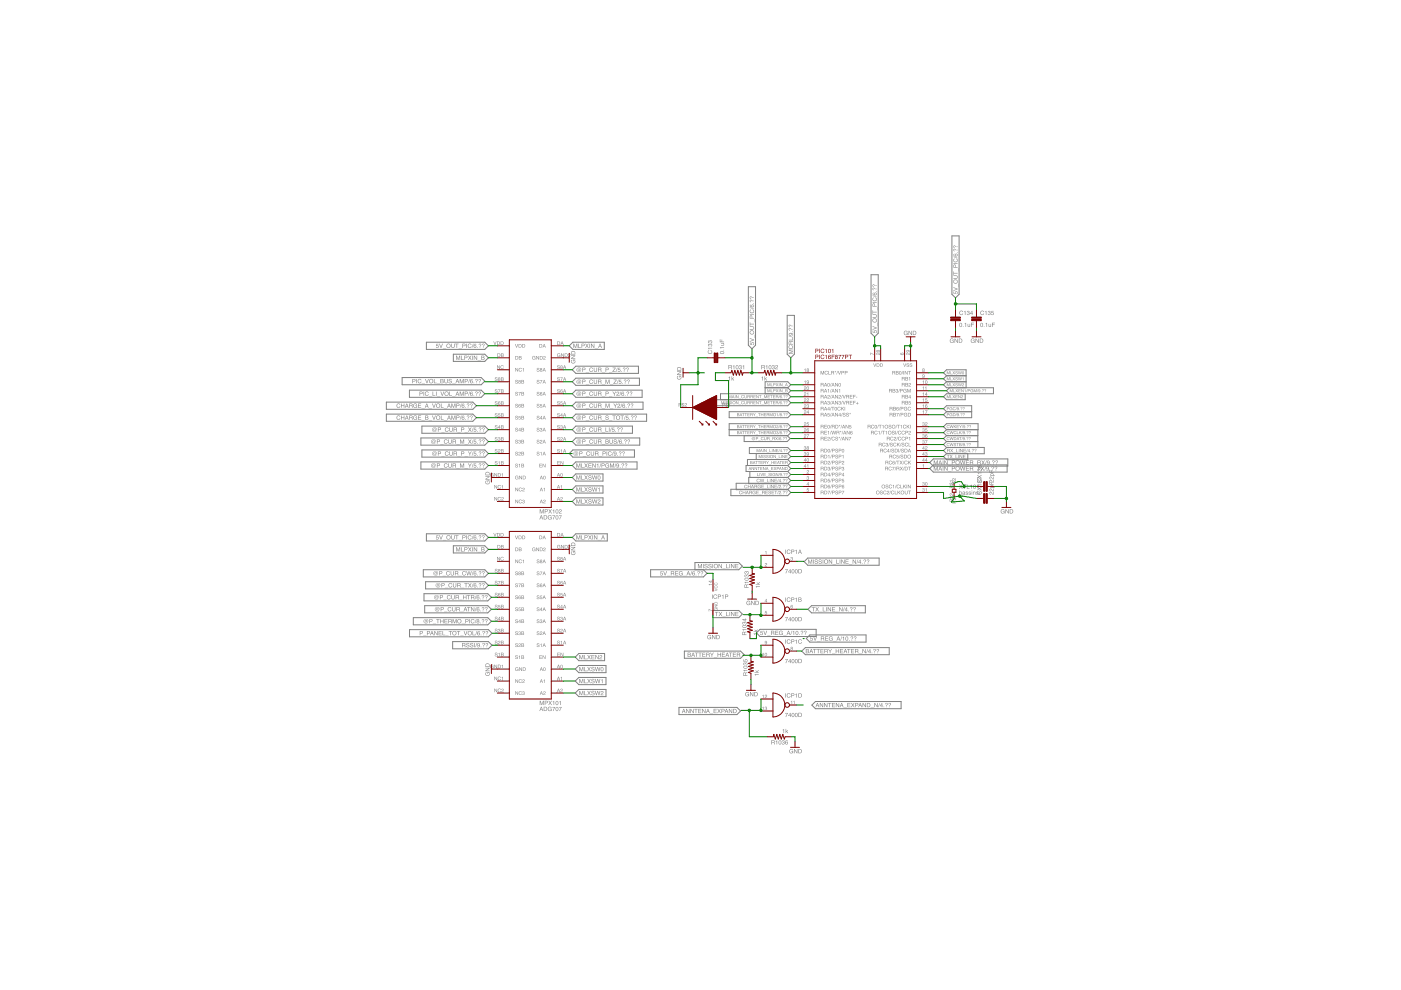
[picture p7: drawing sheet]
<svg xmlns="http://www.w3.org/2000/svg" width="297mm" height="210mm" viewBox="0 0 297 210" stroke-linecap="round" stroke-linejoin="round" font-family="sans-serif">
<g fill="#808080">
<path d="M191.7 70.2l.5-.1 .2 .3a.36 .36 0 0 0-.5-.2 .36 .36 0 0 0-.1 .5 .36 .36 0 0 0 .4 .2l.1-.2-.3-.1h.4v.4l-.1-.1a.45 .45 0 0 1-.6 0 .45 .45 0 0 1 0-.7zM192.6 70.1h.2l.4 .8v-.8h.1v.9l-.6-.7v.7h-.1zM193.7 70.2v.7l.4-.1a.37 .37 0 0 0 0-.5 .37 .37 0 0 0-.4-.1zM193.5 70.1h.4a.45 .45 0 0 1 .4 .5 .45 .45 0 0 1-.4 .4h-.4z" fill-rule="evenodd"/>
<path d="M203.5 68.5a.41 .41 0 0 1 .5 .4 .41 .41 0 0 1-.5 .4l-.1-.4zM203.6 68.6a.33 .33 0 0 0-.1 .4 .33 .33 0 0 0 .3 .2v-.6zM204.1 69.2l.2 .1zM204.5 68.6l.3-.1v.8h-.1v-.6zM205.2 68.7l.2 .5 .3-.5v.6l-.1-.1a.23 .23 0 0 1-.3 .1 .23 .23 0 0 1-.1-.2zM205.9 68.4h.6v.1h-.5v.3h.4l-.4 .1v.4h-.1z" fill-rule="evenodd"/>
<path d="M208 68.5a.41 .41 0 0 1 .4 .4 .41 .41 0 0 1-.4 .4l-.2-.4zM208.1 68.6a.33 .33 0 0 0-.2 .4 .33 .33 0 0 0 .4 .2v-.6zM208.6 69.2l.1 .1zM209 68.6l.3-.1v.8h-.1v-.6zM209.6 68.7l.2 .5 .3-.5v.6l-.1-.1a.23 .23 0 0 1-.2 .1 .23 .23 0 0 1-.2-.2zM210.3 68.4h.6v.1h-.5v.3h.5l-.5 .1v.4h-.1z" fill-rule="evenodd"/>
<path d="M201.5 71.9l.4-.1 .3 .3a.36 .36 0 0 0-.5-.2 .36 .36 0 0 0-.2 .5 .36 .36 0 0 0 .5 .1l.1-.2-.3-.1h.4v.5l-.1-.1a.45 .45 0 0 1-.7 0 .45 .45 0 0 1 .1-.7zM202.4 71.8h.1l.5 .7v-.7h.1v.9l-.6-.7v.7h-.1zM203.4 71.9v.7l.5-.2a.37 .37 0 0 0-.1-.4 .37 .37 0 0 0-.4-.1zM203.3 71.8h.4a.45 .45 0 0 1 .3 .4 .45 .45 0 0 1-.3 .5h-.4z" fill-rule="evenodd"/>
<path d="M205.9 71.9l.5-.1 .2 .3a.36 .36 0 0 0-.5-.2 .36 .36 0 0 0-.1 .5 .36 .36 0 0 0 .4 .1l.1-.2-.3-.1h.4v.5l-.1-.1a.45 .45 0 0 1-.6 0 .45 .45 0 0 1 0-.7zM206.8 71.8h.2l.4 .7v-.7h.1v.9l-.6-.7v.7h-.1zM207.9 71.9v.7l.4-.2a.37 .37 0 0 0 0-.4 .37 .37 0 0 0-.4-.1zM207.7 71.8h.4a.45 .45 0 0 1 .4 .4 .45 .45 0 0 1-.4 .5h-.4z" fill-rule="evenodd"/>
<path d="M103 101.9h.2a.36 .36 0 0 0-.2 .5 .36 .36 0 0 0 .5 .1 .36 .36 0 0 0 .2-.4l-.3-.1-.1 .3v-.4h.5l-.1 .1a.45 .45 0 0 1-.1 .6 .45 .45 0 0 1-.6 0 .45 .45 0 0 1 0-.7zM102.9 101h.9l-.7 .6h.7v.1h-.9v-.2l.7-.4h-.7zM103.1 100.2l-.1 .5h.7l-.1-.5zM103 100.1l.5-.1 .3 .2v.6h-.9z" fill-rule="evenodd"/>
<path d="M121.2 76.3h.1a.36 .36 0 0 0-.1 .4 .36 .36 0 0 0 .4 .2 .36 .36 0 0 0 .2-.5h-.2l-.1 .2v-.4h.5l-.2 .2a.45 .45 0 0 1 0 .6 .45 .45 0 0 1-.6 0 .45 .45 0 0 1 0-.7zM121.1 75.4h.9l-.8 .5h.8v.2h-.9v-.2l.7-.4h-.7zM121.3 74.6l-.1 .4h.7l-.1-.4zM121.2 74.5l.4-.1 .3 .2 .1 .6h-.9z" fill-rule="evenodd"/>
<path d="M121.2 116.9h.1a.36 .36 0 0 0-.1 .5 .36 .36 0 0 0 .4 .1 .36 .36 0 0 0 .2-.4l-.2-.1-.1 .3v-.4h.5l-.2 .1a.45 .45 0 0 1 0 .6 .45 .45 0 0 1-.6 0 .45 .45 0 0 1 0-.7zM121.1 116h.9l-.8 .6h.8v.1h-.9v-.2l.7-.4h-.7zM121.3 115.2l-.1 .5h.7l-.1-.5zM121.2 115.1l.4-.1 .3 .2 .1 .6h-.9z" fill-rule="evenodd"/>
<path d="M103 142.6l.2-.1a.36 .36 0 0 0-.2 .5 .36 .36 0 0 0 .5 .2 .36 .36 0 0 0 .2-.5l-.3-.1-.1 .3v-.4h.5l-.1 .1a.45 .45 0 0 1-.1 .6 .45 .45 0 0 1-.6 0 .45 .45 0 0 1 0-.6zM102.9 141.6h.9l-.7 .6h.7v.1h-.9v-.1l.7-.5h-.7zM103.1 140.8l-.1 .5h.7l-.1-.5zM103 140.7h.5l.3 .1v.6h-.9z" fill-rule="evenodd"/>
<path d="M161.4 80l.4-.2v.9h-.2v-.6zM162.1 79.8l.1 .5 .4-.3-.2 .3 .2 .4-.3-.3-.2 .3z" fill-rule="evenodd"/>
<path d="M154.5 80l.3-.2v.9h-.1v-.6zM155.1 79.8l.1 .5 .4-.3-.2 .3 .3 .4-.4-.3-.2 .3z" fill-rule="evenodd"/>
<path d="M143.7 79.7h.1a.36 .36 0 0 0-.2 .4 .36 .36 0 0 0 .5 .2 .36 .36 0 0 0 .2-.4l-.2-.1-.1 .2v-.3h.4l-.1 .1a.45 .45 0 0 1 0 .6 .45 .45 0 0 1-.7 0 .45 .45 0 0 1 .1-.7zM143.5 78.8h.9l-.7 .6h.7v.1h-.9v-.2l.8-.4h-.8zM143.7 78l-.1 .4h.7l-.1-.4zM143.7 77.9l.4-.1 .3 .2v.6h-.9z" fill-rule="evenodd"/>
<path d="M152.7 74.6a.41 .41 0 0 1 .5-.1 .41 .41 0 0 1 .2 .5h-.6zM152.8 74.7a.3 .3 0 0 0 .3 .2 .3 .3 0 0 0 .3-.3zM153.4 74.2l.1 .1zM152.6 73.6h.9v.1h-.6l-.1 .2zM152.9 72.8h.6l-.1 .1a.23 .23 0 0 1 .1 .2 .23 .23 0 0 1-.2 .2h-.4l.5-.3zM152.6 71.9h.1v.5h.3l.1-.4v.4h.4v.2h-.9z" fill-rule="evenodd"/>
<path d="M209.9 101.8a.4 .4 0 0 1 .5 .4h.1l.1-.4v.6l-.4-.4a.18 .18 0 0 0-.2-.1 .18 .18 0 0 0-.1 .2 .18 .18 0 0 0 .2 .1v.1l-.3-.1zM209.9 101.1a.4 .4 0 0 1 .5 .4h.1l.1-.4v.6l-.4-.4a.18 .18 0 0 0-.2-.1 .18 .18 0 0 0-.1 .2 .18 .18 0 0 0 .2 .1v.1l-.3-.1zM210.1 100.6a.22 .22 0 0 0 .4 0 .22 .22 0 0 0-.4 0zM210.1 100.4h.4l.2 .1-.1 .3 .3 .1h-.9zM209.8 99.6h.1v.5h.2l.1-.5v.5h.4v.1h-.8z" fill-rule="evenodd"/>
<path d="M209.9 104.4a.4 .4 0 0 1 .5 .3l.1 .1 .1-.5v.6l-.4-.3a.18 .18 0 0 0-.2-.2 .18 .18 0 0 0-.1 .2 .18 .18 0 0 0 .2 .2v.1l-.3-.2zM209.9 103.7a.4 .4 0 0 1 .5 .3l.1 .1 .1-.5v.6l-.4-.3a.18 .18 0 0 0-.2-.2 .18 .18 0 0 0-.1 .2 .18 .18 0 0 0 .2 .2v.1l-.3-.2zM210.1 103.1a.22 .22 0 0 0 .4 0 .22 .22 0 0 0-.4 0zM210.1 103l.4-.1 .2 .2-.1 .3 .3 .1h-.9zM209.8 102.1h.1v.5h.2l.1-.4v.4h.4v.1h-.8z" fill-rule="evenodd"/>
<path d="M212.3 108.1l.4-.1 .3 .2a.36 .36 0 0 0-.5-.1 .36 .36 0 0 0-.2 .4 .36 .36 0 0 0 .5 .2l.1-.2-.3-.1h.4v.5l-.1-.2a.45 .45 0 0 1-.7 0 .45 .45 0 0 1 .1-.6zM213.2 108h.1l.5 .7v-.7h.1v.9l-.6-.8v.8h-.1zM214.2 108.1v.7l.5-.2a.37 .37 0 0 0-.1-.4 .37 .37 0 0 0-.4-.1zM214.1 108h.3a.45 .45 0 0 1 .4 .4 .45 .45 0 0 1-.4 .5h-.3z" fill-rule="evenodd"/>
<path d="M203.4 104l.1 .3a.23 .23 0 0 1 .3-.1 .23 .23 0 0 1 .1 .3v.4l-.2-.6-.3 .6zM204.2 104.7l.1 .1 .2-.2zM204.2 104.3h.4l.1 .6-.3-.1a.21 .21 0 0 1-.3 0 .21 .21 0 0 1 .1-.3l.3-.1h-.4zM204.8 104.3l.3-.1 .1 .2-.2-.1-.1 .1a.27 .27 0 0 1 .3 .2 .27 .27 0 0 1-.2 .3 .27 .27 0 0 1-.3-.2l.4 .1v-.2a.24 .24 0 0 1-.3 0 .24 .24 0 0 1 0-.3zM205.4 104.3l.3-.1 .2 .2-.3-.1-.1 .1a.27 .27 0 0 1 .4 .2 .27 .27 0 0 1-.2 .3 .27 .27 0 0 1-.4-.2l.4 .1v-.2a.24 .24 0 0 1-.3 0 .24 .24 0 0 1 0-.3zM206 104.2h.1v.7h-.1zM206 104l.1 .1zM206.3 104.2l.1 .1a.23 .23 0 0 1 .3-.1 .23 .23 0 0 1 .1 .3v.4l-.2-.6-.3 .6zM207 104.3l.3-.1 .2 .2-.3-.1-.1 .1a.27 .27 0 0 1 .4 .2 .27 .27 0 0 1-.2 .3 .27 .27 0 0 1-.4-.2l.4 .1v-.2a.24 .24 0 0 1-.3 0 .24 .24 0 0 1 0-.3zM207.6 104.2h.1v.7h-.1zM207.6 104l.1 .1z" fill-rule="evenodd"/>
<path d="M166.4 120.7h.7l-.4 .9h-.1v-.2l.3-.6h-.5zM167.5 120.9l-.3 .3h.3zM167.5 120.7l.1 .5h.1l-.1 .4-.1-.3h-.4zM168 120.7a.41 .41 0 0 1 .4 .4 .41 .41 0 0 1-.4 .4l-.2-.4zM168.1 120.8a.33 .33 0 0 0-.2 .4 .33 .33 0 0 0 .4 .2v-.5zM168.7 120.7a.41 .41 0 0 1 .4 .4 .41 .41 0 0 1-.4 .4l-.2-.4zM168.7 120.8a.33 .33 0 0 0-.1 .4 .33 .33 0 0 0 .4 .2v-.5zM169.4 120.8v.7l.5-.2a.37 .37 0 0 0-.1-.4 .37 .37 0 0 0-.4-.1zM169.3 120.7h.3a.45 .45 0 0 1 .4 .4 .45 .45 0 0 1-.4 .5h-.3z" fill-rule="evenodd"/>
<path d="M166.4 130.9h.7l-.4 .8h-.1v-.2l.3-.5h-.5zM167.5 131l-.3 .4h.3zM167.5 130.8l.1 .6h.1l-.1 .3-.1-.2h-.4zM168 130.9a.41 .41 0 0 1 .4 .4 .41 .41 0 0 1-.4 .4l-.2-.4zM168.1 131a.33 .33 0 0 0-.2 .3 .33 .33 0 0 0 .4 .3v-.6zM168.7 130.9a.41 .41 0 0 1 .4 .4 .41 .41 0 0 1-.4 .4l-.2-.4zM168.7 131a.33 .33 0 0 0-.1 .3 .33 .33 0 0 0 .4 .3v-.6zM169.4 130.9v.7l.5-.2a.37 .37 0 0 0-.1-.4 .37 .37 0 0 0-.4-.1zM169.3 130.8h.3a.45 .45 0 0 1 .4 .5 .45 .45 0 0 1-.4 .4h-.3z" fill-rule="evenodd"/>
<path d="M166.4 139.7h.7l-.4 .9h-.1v-.2l.3-.5h-.5zM167.5 139.9l-.3 .4h.3zM167.5 139.7l.1 .6h.1l-.1 .3-.1-.2h-.4zM168 139.8a.41 .41 0 0 1 .4 .4 .41 .41 0 0 1-.4 .4l-.2-.4zM168.1 139.8a.33 .33 0 0 0-.2 .4 .33 .33 0 0 0 .4 .2v-.5zM168.7 139.8a.41 .41 0 0 1 .4 .4 .41 .41 0 0 1-.4 .4l-.2-.4zM168.7 139.8a.33 .33 0 0 0-.1 .4 .33 .33 0 0 0 .4 .2v-.5zM169.4 139.8v.7l.5-.2a.37 .37 0 0 0-.1-.4 .37 .37 0 0 0-.4-.1zM169.3 139.7h.3a.45 .45 0 0 1 .4 .5 .45 .45 0 0 1-.4 .4h-.3z" fill-rule="evenodd"/>
<path d="M166.4 151.2h.7l-.4 .8h-.1v-.1l.3-.6h-.5zM167.5 151.3l-.3 .4h.3zM167.5 151.1l.1 .6h.1l-.1 .3-.1-.2h-.4zM168 151.2a.41 .41 0 0 1 .4 .4 .41 .41 0 0 1-.4 .4l-.2-.4zM168.1 151.3a.33 .33 0 0 0-.2 .4 .33 .33 0 0 0 .4 .2v-.6zM168.7 151.2a.41 .41 0 0 1 .4 .4 .41 .41 0 0 1-.4 .4l-.2-.4zM168.7 151.3a.33 .33 0 0 0-.1 .4 .33 .33 0 0 0 .4 .2v-.6zM169.4 151.2v.7l.5-.1a.37 .37 0 0 0-.1-.5 .37 .37 0 0 0-.4-.1zM169.3 151.1h.3a.45 .45 0 0 1 .4 .5 .45 .45 0 0 1-.4 .4h-.3z" fill-rule="evenodd"/>
<path d="M150.1 134.7l.4-.1 .3 .3a.36 .36 0 0 0-.5-.2 .36 .36 0 0 0-.2 .5 .36 .36 0 0 0 .5 .2l.1-.3-.3-.1h.4v.5l-.1-.1a.45 .45 0 0 1-.7 0 .45 .45 0 0 1 .1-.7zM151 134.6h.1l.5 .8v-.8h.1v.9l-.6-.7v.7h-.1zM152 134.7v.7l.5-.1a.37 .37 0 0 0-.1-.5 .37 .37 0 0 0-.4-.1zM151.9 134.6h.3a.45 .45 0 0 1 .4 .5 .45 .45 0 0 1-.4 .4h-.3z" fill-rule="evenodd"/>
<path d="M160.2 124.3h.9v.1h-.6l-.1 .2zM160.5 123.4l.2 .3 .4-.3-.3 .4 .3 .2h-.9l.5-.1z" fill-rule="evenodd"/>
<path d="M159.8 134.3h.9v.1h-.7v.2zM160 133.5l.3 .2 .4-.3-.4 .4 .4 .2h-.9l.5-.1z" fill-rule="evenodd"/>
<path d="M160 142.9h.9v.2h-.7v.2zM160.2 142.1l.3 .2 .4-.2-.4 .3 .4 .2h-.9l.5-.1z" fill-rule="evenodd"/>
<path d="M165.9 154.7l.3-.1v.8h-.1v-.6zM166.6 154.5l.1 .6 .4-.3-.3 .2 .3 .4-.3-.3-.2 .3z" fill-rule="evenodd"/>
<path d="M158.4 127.5l.4-.1 .3 .3a.36 .36 0 0 0-.5-.2 .36 .36 0 0 0-.2 .5 .36 .36 0 0 0 .5 .1l.1-.2-.3-.1h.4v.5l-.1-.1a.45 .45 0 0 1-.7 0 .45 .45 0 0 1 .1-.7zM159.3 127.4h.1l.5 .7v-.7h.1v.9l-.6-.7v.7h-.1zM160.3 127.5v.7l.5-.2a.37 .37 0 0 0-.1-.4 .37 .37 0 0 0-.4-.1zM160.2 127.4h.3a.45 .45 0 0 1 .4 .4 .45 .45 0 0 1-.4 .5h-.3z" fill-rule="evenodd"/>
<path d="M158.1 146.8l.4-.1 .3 .3a.36 .36 0 0 0-.5-.2 .36 .36 0 0 0-.1 .5 .36 .36 0 0 0 .4 .2l.1-.2-.3-.1h.4v.4l-.1-.1a.45 .45 0 0 1-.6 0 .45 .45 0 0 1 0-.7zM159 146.7h.2l.4 .8v-.8h.1v.9l-.6-.7v.7h-.1zM160 146.8v.7l.5-.1a.37 .37 0 0 0 0-.5 .37 .37 0 0 0-.5-.1zM159.9 146.7h.4a.45 .45 0 0 1 .4 .5 .45 .45 0 0 1-.4 .4h-.4z" fill-rule="evenodd"/>
<path d="M167.5 158.9l.4-.1 .3 .3a.36 .36 0 0 0-.5-.2 .36 .36 0 0 0-.2 .5 .36 .36 0 0 0 .5 .2l.1-.3-.3-.1h.4v.5l-.1-.1a.45 .45 0 0 1-.7 0 .45 .45 0 0 1 .1-.7zM168.4 158.8h.1l.5 .7v-.7h.1v.9l-.6-.7v.7h-.1zM169.4 158.9v.7l.4-.2a.37 .37 0 0 0 0-.4 .37 .37 0 0 0-.4-.1zM169.3 158.8h.3a.45 .45 0 0 1 .4 .5 .45 .45 0 0 1-.4 .4h-.3z" fill-rule="evenodd"/>
<path d="M185.2 77l.3 .7 .3-.7-.3 .8zM186 77.1v.6l.3-.2a.3 .3 0 0 0 0-.3 .3 .3 0 0 0-.3-.1zM185.9 77h.3a.36 .36 0 0 1 .3 .4 .36 .36 0 0 1-.3 .4h-.3zM186.7 77.1v.6l.4-.2a.3 .3 0 0 0-.1-.3 .3 .3 0 0 0-.3-.1zM186.6 77h.3a.36 .36 0 0 1 .3 .4 .36 .36 0 0 1-.3 .4h-.3z" fill-rule="evenodd"/>
<path d="M191.5 77l.3 .7 .3-.7-.2 .8zM192.3 77.1l.4 .1-.1 .1-.2-.2v.2a.25 .25 0 0 1 .4 .1 .25 .25 0 0 1-.2 .4 .25 .25 0 0 1-.3-.3l.2 .2 .1-.2a.25 .25 0 0 1-.3-.1 .25 .25 0 0 1 0-.3zM192.9 77.1l.5 .1-.1 .1-.2-.2v.2a.25 .25 0 0 1 .3 .1 .25 .25 0 0 1-.2 .4 .25 .25 0 0 1-.3-.3l.3 .2v-.2a.25 .25 0 0 1-.2-.1 .25 .25 0 0 1-.1-.3z" fill-rule="evenodd"/>
<path d="M174.1 81.3v.2h.4l-.1-.2zM174 81.2h.4a.21 .21 0 0 1 .2 .1 .21 .21 0 0 1-.1 .3l.1 .4-.3-.4h-.2l-.1 .4zM175 81.3l-.1 .3h.3zM175 81.2l.4 .8-.2-.3h-.3l-.2 .3zM175.5 81.3a.32 .32 0 0 1 .4 .3 .32 .32 0 0 1-.4 .3zM175.6 81.3a.28 .28 0 0 0-.1 .3 .28 .28 0 0 0 .3 .2v-.4zM176.2 81.2l-.2 .8zM176.6 81.3l-.1 .3h.2zM176.6 81.2l.4 .8-.2-.3h-.3l-.2 .3zM177.1 81.2l.5 .6 .1-.6v.8l-.5-.7-.1 .7zM177.9 81.3a.32 .32 0 0 1 .4 .3 .32 .32 0 0 1-.5 .3zM178 81.3a.28 .28 0 0 0-.2 .3 .28 .28 0 0 0 .3 .2l.1-.4z" fill-rule="evenodd"/>
<path d="M170.5 80.8l.3-.1v.7l-.1-.5zM171.1 80.7a.32 .32 0 0 1 .4 .3 .32 .32 0 0 1-.5 .3h.3l.1-.2a.24 .24 0 0 1-.3 0 .24 .24 0 0 1 0-.4zM171.1 80.9a.16 .16 0 0 0 .3 0 .16 .16 0 0 0-.3 0z" fill-rule="evenodd"/>
<path d="M174.1 82.6v.2l.4-.1-.1-.1zM174 82.5h.4a.21 .21 0 0 1 .2 .1 .21 .21 0 0 1-.1 .2l.1 .4-.3-.3h-.2l-.1 .3zM175 82.6l-.1 .3h.3zM175 82.5l.4 .7-.2-.2h-.3l-.2 .2zM175.5 82.6l.3-.1v.7l-.1-.5zM176.2 82.5l-.2 .7zM176.6 82.6l-.1 .3h.2zM176.6 82.5l.4 .7-.2-.2h-.3l-.2 .2zM177.1 82.5l.5 .6 .1-.6v.7l-.5-.6-.1 .6zM177.8 82.6l.3-.1v.7l-.1-.5z" fill-rule="evenodd"/>
<path d="M170.5 82a.27 .27 0 0 1 .4 .1 .27 .27 0 0 1-.3 .4l-.1 .1 .4 .1h-.5l.4-.6-.1-.1-.3 .2zM171.1 82a.32 .32 0 0 1 .4 .3 .32 .32 0 0 1-.4 .3zM171.2 82a.28 .28 0 0 0-.1 .4 .28 .28 0 0 0 .3 .1v-.4z" fill-rule="evenodd"/>
<path d="M174.1 83.8v.3l.4-.1-.1-.2zM174 83.7h.4a.21 .21 0 0 1 .2 .2 .21 .21 0 0 1-.1 .2l.1 .4-.3-.3h-.2l-.1 .3zM175 83.8l-.1 .4h.3zM175 83.7l.4 .8-.2-.2h-.3l-.2 .2zM175.5 83.9a.27 .27 0 0 1 .4 .1 .27 .27 0 0 1-.3 .3l-.1 .1 .4 .1h-.5l.4-.5-.1-.2-.3 .2zM176.2 83.7l-.2 .8zM176.6 83.8l-.1 .4h.2zM176.6 83.7l.4 .8-.2-.2h-.3l-.2 .2zM177.1 83.7l.5 .6 .1-.6v.8l-.5-.6-.1 .6zM177.8 83.9a.27 .27 0 0 1 .5 .1 .27 .27 0 0 1-.4 .3v.1l.4 .1h-.5l.4-.5-.2-.2-.2 .2zM178.6 83.7l-.3 .8zM178.6 83.7l.4 .7 .3-.7-.3 .8zM179.5 83.8v.3l.4-.1v-.2zM179.4 83.7h.4a.21 .21 0 0 1 .2 .2 .21 .21 0 0 1-.1 .2l.2 .4-.3-.3h-.3l-.1 .3zM180.2 83.7h.5l-.4 .1v.3h.4h-.4v.3l.4 .1h-.5zM180.9 83.7h.5l-.4 .1v.3h.4h-.4v.4zM181.5 84.1l.2 .1z" fill-rule="evenodd"/>
<path d="M170.5 83.3a.27 .27 0 0 1 .4 .1 .27 .27 0 0 1-.3 .3l-.1 .1 .4 .1h-.5l.4-.5-.1-.1-.3 .2zM171.1 83.3l.3-.1v.7l-.1-.5z" fill-rule="evenodd"/>
<path d="M174.1 85.1v.2h.4l-.1-.2zM174 85h.4a.21 .21 0 0 1 .2 .1 .21 .21 0 0 1-.1 .3l.1 .4-.3-.4h-.2l-.1 .4zM175 85.1l-.1 .3h.3zM175 85l.4 .8-.2-.3h-.3l-.2 .3zM175.5 85.1l.2-.1a.19 .19 0 0 1 .2 .1 .19 .19 0 0 1-.1 .3 .21 .21 0 0 1 .1 .2 .21 .21 0 0 1-.2 .2 .21 .21 0 0 1-.2-.3l.3 .2v-.2l-.2-.2 .2-.1-.1-.1-.3 .2zM176.2 85l-.2 .8zM176.6 85.1l-.1 .3h.2zM176.6 85l.4 .8-.2-.3h-.3l-.2 .3zM177.1 85l.5 .6 .1-.6v.8l-.5-.7-.1 .7zM177.8 85.1l.2-.1a.19 .19 0 0 1 .2 .1 .19 .19 0 0 1 0 .3 .21 .21 0 0 1 .1 .2 .21 .21 0 0 1-.3 .2 .21 .21 0 0 1-.1-.3l.2 .2 .1-.2-.2-.2 .2-.1-.2-.1-.2 .2zM178.6 85l-.3 .8zM178.6 85l.4 .6 .3-.6-.3 .8zM179.5 85.1v.2h.4v-.2zM179.4 85h.4a.21 .21 0 0 1 .2 .1 .21 .21 0 0 1-.1 .3l.2 .4-.3-.4h-.3l-.1 .4zM180.2 85h.5l-.4 .1v.2h.4l-.4 .1v.3l.4 .1h-.5zM180.9 85h.5l-.4 .1v.2h.4l-.4 .1v.4zM181.7 85.2l.1 .2h.2l-.2 .1v.3l-.1-.3h-.2l.2-.1z" fill-rule="evenodd"/>
<path d="M170.5 84.6a.27 .27 0 0 1 .4 .1 .27 .27 0 0 1-.3 .3l-.1 .1 .4 .1h-.5l.4-.5-.1-.2-.3 .2zM171.1 84.6a.27 .27 0 0 1 .4 .1 .27 .27 0 0 1-.3 .3l-.1 .1 .4 .1h-.5l.4-.5-.1-.2-.3 .2z" fill-rule="evenodd"/>
<path d="M174.1 86.4v.2l.4-.1-.1-.1zM174 86.3h.4a.21 .21 0 0 1 .2 .1 .21 .21 0 0 1-.1 .3l.1 .3-.3-.3h-.2l-.1 .3zM175 86.4l-.1 .3h.3zM175 86.3l.4 .7-.2-.2h-.3l-.2 .2zM175.7 86.4l-.2 .4h.2zM175.8 86.3l.1 .5-.1 .2-.1-.2h-.3zM176.2 86.3l-.2 .7zM176.3 86.3h.6l-.3 .1v.6l-.1-.6zM177.1 86.3a.32 .32 0 0 1 .4 .4 .32 .32 0 0 1-.5 .2zM177.1 86.4a.28 .28 0 0 0-.1 .3 .28 .28 0 0 0 .3 .2v-.4zM177.6 86.4l.4-.1 .2 .2a.28 .28 0 0 0-.4-.2 .28 .28 0 0 0-.1 .4 .28 .28 0 0 0 .4 .1h.1a.34 .34 0 0 1-.4 .2 .34 .34 0 0 1-.2-.4zM178.3 86.3l.1 .3 .6-.3-.4 .3 .4 .4-.4-.4-.3 .4zM179.1 86.3l.1 .7z" fill-rule="evenodd"/>
<path d="M170.5 85.8a.27 .27 0 0 1 .4 .2 .27 .27 0 0 1-.3 .3l-.1 .1 .4 .1h-.5l.4-.5-.1-.2-.3 .2zM171.1 85.8l.2-.1a.19 .19 0 0 1 .2 .1 .19 .19 0 0 1-.1 .3 .21 .21 0 0 1 .1 .2 .21 .21 0 0 1-.2 .2 .21 .21 0 0 1-.2-.3l.3 .2v-.2l-.2-.2 .2-.1-.1-.1-.3 .2z" fill-rule="evenodd"/>
<path d="M174.1 87.6v.3l.4-.1-.1-.2zM174 87.5h.4a.21 .21 0 0 1 .2 .2 .21 .21 0 0 1-.1 .2l.1 .4-.3-.3h-.2l-.1 .3zM175 87.7l-.1 .3h.3zM175 87.5l.4 .8-.2-.2h-.3l-.2 .2zM175.5 87.6h.4l-.3 .1-.1 .2a.26 .26 0 0 1 .4 .1 .26 .26 0 0 1-.2 .3 .26 .26 0 0 1-.3-.2h.1a.16 .16 0 0 0 .3 .1 .16 .16 0 0 0 0-.3 .16 .16 0 0 0-.3 .1zM176.2 87.5l-.2 .8zM176.6 87.7l-.1 .3h.2zM176.6 87.5l.4 .8-.2-.2h-.3l-.2 .2zM177.1 87.5l.5 .7 .1-.7v.8l-.5-.6-.1 .6zM178.1 87.7l-.2 .3h.2zM178.1 87.6l.2 .4-.1 .3-.1-.2h-.3zM178.6 87.5l-.3 .8zM178.8 87.6l.4 .1v.1l-.3-.2v.2a.26 .26 0 0 1 .4 .2 .26 .26 0 0 1-.2 .3 .26 .26 0 0 1-.3-.2 .2 .2 0 0 0 .2 .1 .2 .2 0 0 0 .2-.2h-.1a.27 .27 0 0 1-.3-.1 .27 .27 0 0 1 0-.3zM179.5 87.6l.4 .1v.1l-.3-.2v.2a.26 .26 0 0 1 .4 .2 .26 .26 0 0 1-.2 .3 .26 .26 0 0 1-.3-.2 .2 .2 0 0 0 .2 .1 .2 .2 0 0 0 .2-.2h-.1a.27 .27 0 0 1-.3-.1 .27 .27 0 0 1 0-.3zM180.1 87.6h.3v.2h-.3z" fill-rule="evenodd"/>
<path d="M170.5 87.1a.27 .27 0 0 1 .4 .1 .27 .27 0 0 1-.3 .4l-.1 .1h.4h-.5l.4-.5-.1-.1-.3 .2zM171.3 87.1l-.2 .4h.2zM171.4 87l.1 .5-.1 .2-.1-.1h-.3z" fill-rule="evenodd"/>
<path d="M189.3 78.7v.3l.4-.1-.1-.1zM189.2 78.7h.3a.21 .21 0 0 1 .3 .1 .21 .21 0 0 1-.1 .2l.1 .4-.3-.3h-.2l-.1 .3zM190 78.7v.3l.4-.1-.1-.1zM190 79.1v.2h.4v-.2zM189.9 78.7h.6l-.1 .3 .1 .2-.1 .2h-.5zM190.7 78.7a.32 .32 0 0 1 .4 .4 .32 .32 0 0 1-.4 .2zM190.8 78.8a.28 .28 0 0 0-.1 .3 .28 .28 0 0 0 .3 .2v-.5zM191.4 78.7l-.2 .7zM191.6 78.7l.1 .7zM191.8 78.7l.5 .6 .1-.6v.7l-.5-.6-.1 .6zM192.5 78.7h.6h-.2v.7l-.1-.7z" fill-rule="evenodd"/>
<path d="M195.7 78.3a.13 .13 0 0 0 .2 0 .13 .13 0 0 0-.2 0zM195.6 78.7a.15 .15 0 0 0 .3 0 .15 .15 0 0 0-.3 0zM195.6 78.2a.21 .21 0 0 1 .3-.1 .21 .21 0 0 1 0 .4 .23 .23 0 0 1 .1 .3 .23 .23 0 0 1-.4 0 .23 .23 0 0 1 .1-.3z" fill-rule="evenodd"/>
<path d="M191.3 80v.3l.4-.1-.1-.2zM191.2 79.9h.4a.21 .21 0 0 1 .2 .2 .21 .21 0 0 1-.1 .2l.1 .4-.3-.3h-.2l-.1 .3zM192.1 80v.2h.3l-.1-.2zM192.1 80.3v.3l.3-.1v-.2zM192 79.9l.5 .1-.1 .3 .1 .2-.1 .2h-.4zM192.7 80.1l.3-.2v.8l-.1-.5z" fill-rule="evenodd"/>
<path d="M195.6 79.5a.32 .32 0 0 1 .4 .3 .32 .32 0 0 1-.4 .2l.2 .1 .1-.3a.24 .24 0 0 1-.3 0 .24 .24 0 0 1 0-.3zM195.6 79.6a.2 .2 0 0 0 .4 0 .2 .2 0 0 0-.4 0z" fill-rule="evenodd"/>
<path d="M191.3 81.3v.2h.4l-.1-.2zM191.2 81.2h.4a.21 .21 0 0 1 .2 .1 .21 .21 0 0 1-.1 .3l.1 .4-.3-.4h-.2l-.1 .4zM192.1 81.3v.2h.3l-.1-.2zM192.1 81.6v.3l.3-.1v-.2zM192 81.2l.5 .1-.1 .2 .1 .2-.1 .2-.4 .1zM192.7 81.3a.27 .27 0 0 1 .4 .1 .27 .27 0 0 1-.3 .4l-.1 .1 .4 .1h-.5l.4-.6-.1-.1-.3 .2z" fill-rule="evenodd"/>
<path d="M195.6 80.8l.3-.1v.7l-.1-.5zM196.2 80.7a.32 .32 0 0 1 .4 .3 .32 .32 0 0 1-.4 .3zM196.3 80.8a.28 .28 0 0 0-.1 .3 .28 .28 0 0 0 .3 .2v-.5z" fill-rule="evenodd"/>
<path d="M188.6 82.6v.2l.4-.1-.1-.1zM188.5 82.5h.3a.21 .21 0 0 1 .3 .1 .21 .21 0 0 1-.1 .2l.1 .4-.3-.3h-.2l-.1 .3zM189.3 82.5v.3l.4-.1-.1-.1zM189.3 82.9v.2h.4v-.2zM189.2 82.5h.6l-.1 .3 .1 .2-.1 .2h-.5zM189.9 82.6l.2-.1a.19 .19 0 0 1 .3 .1 .19 .19 0 0 1-.1 .2 .21 .21 0 0 1 .1 .3 .21 .21 0 0 1-.2 .1 .21 .21 0 0 1-.2-.2l.3 .1v-.1l-.2-.2 .2-.1-.1-.1-.3 .1zM190.7 82.5l-.2 .7zM190.8 82.5h.4a.22 .22 0 0 1 .2 .2 .22 .22 0 0 1-.2 .2h-.3l-.1 .3zM190.9 82.6v.2l.4-.1-.1-.1zM191.6 82.6l.4-.1 .2 .2a.29 .29 0 0 0-.4-.2 .29 .29 0 0 0-.1 .4 .29 .29 0 0 0 .4 .1l-.2-.2h.3v.4l-.1-.1a.38 .38 0 0 1-.5 0 .38 .38 0 0 1 0-.5zM192.4 82.5h.1l.2 .6 .2-.6h.2v.7l-.1-.6-.2 .6-.3-.6-.1 .6z" fill-rule="evenodd"/>
<path d="M195.6 82.1l.3-.2v.8l-.1-.6zM196.1 82.1l.3-.2v.8l-.1-.6z" fill-rule="evenodd"/>
<path d="M191.3 83.8v.3l.4-.1-.1-.2zM191.2 83.7h.4a.21 .21 0 0 1 .2 .2 .21 .21 0 0 1-.1 .2l.1 .4-.3-.3h-.2l-.1 .3zM192.1 83.8v.3l.3-.1-.1-.2zM192.1 84.1v.3l.3-.1v-.1zM192 83.7l.5 .1-.1 .3 .1 .2-.1 .2h-.4zM192.9 83.9l-.2 .3h.2zM192.9 83.7l.2 .5-.1 .3-.1-.2h-.3z" fill-rule="evenodd"/>
<path d="M195.6 83.3l.3-.1v.7l-.1-.5zM196.4 83.3l-.2 .4h.2zM196.5 83.2l.1 .5-.1 .2-.1-.1h-.3z" fill-rule="evenodd"/>
<path d="M191.3 85.1v.2h.4l-.1-.2zM191.2 85h.4a.21 .21 0 0 1 .2 .1 .21 .21 0 0 1-.1 .3l.1 .4-.3-.4h-.2l-.1 .4zM192.1 85.1v.2h.3l-.1-.2zM192.1 85.4v.3l.3-.1v-.2zM192 85l.5 .1-.1 .3 .1 .1-.1 .2-.4 .1zM192.7 85h.4l-.3 .1-.1 .2a.26 .26 0 0 1 .4 .1 .26 .26 0 0 1-.2 .4 .26 .26 0 0 1-.3-.2h.1a.16 .16 0 0 0 .3 0 .16 .16 0 0 0 0-.2 .16 .16 0 0 0-.3 0z" fill-rule="evenodd"/>
<path d="M195.6 84.6l.3-.1v.7l-.1-.5zM196.2 84.5h.4l-.3 .1-.1 .2a.26 .26 0 0 1 .4 .1 .26 .26 0 0 1-.2 .3 .26 .26 0 0 1-.3-.2h.1a.16 .16 0 0 0 .3 .1 .16 .16 0 0 0 0-.3 .16 .16 0 0 0-.3 .1z" fill-rule="evenodd"/>
<path d="M188.7 86.4v.2l.4-.1v-.1zM188.6 86.3h.4a.21 .21 0 0 1 .2 .1 .21 .21 0 0 1-.1 .3l.2 .3-.3-.3h-.3l-.1 .3zM189.5 86.4v.2l.3-.1v-.1zM189.5 86.7v.2h.3v-.2zM189.4 86.3l.5 .1-.1 .2 .2 .2-.2 .2h-.4zM190.2 86.3h.2l.1 .2-.3-.1-.1 .2a.26 .26 0 0 1 .4 .1 .26 .26 0 0 1-.1 .4 .26 .26 0 0 1-.3-.2zM190.1 86.8a.2 .2 0 0 0 .4 0 .2 .2 0 0 0-.4 0zM190.8 86.3l-.2 .7zM191 86.3h.3a.22 .22 0 0 1 .2 .2 .22 .22 0 0 1-.2 .2h-.2l-.1 .3zM191.1 86.4v.2h.3v-.2zM191.7 86.4l.4-.1 .2 .2a.29 .29 0 0 0-.4-.2 .29 .29 0 0 0-.1 .4 .29 .29 0 0 0 .4 .1l-.2-.2h.3v.4l-.1-.1a.38 .38 0 0 1-.5 0 .38 .38 0 0 1 0-.5zM192.5 86.4l.4-.1 .2 .2a.28 .28 0 0 0-.4-.2 .28 .28 0 0 0-.1 .4 .28 .28 0 0 0 .4 .1h.1a.34 .34 0 0 1-.4 .2 .34 .34 0 0 1-.2-.4z" fill-rule="evenodd"/>
<path d="M195.6 85.9l.3-.2v.8l-.1-.6zM196.3 85.8l.2-.1 .1 .2-.3-.1-.1 .3a.26 .26 0 0 1 .4 0 .26 .26 0 0 1-.1 .4 .26 .26 0 0 1-.4-.2zM196.2 86.2a.2 .2 0 0 0 .4 0 .2 .2 0 0 0-.4 0z" fill-rule="evenodd"/>
<path d="M188.7 87.6v.3l.4-.1v-.2zM188.6 87.5h.4a.21 .21 0 0 1 .2 .2 .21 .21 0 0 1-.1 .2l.2 .4-.3-.3h-.3l-.1 .3zM189.5 87.6v.3l.3-.1v-.2zM189.5 87.9v.3h.3v-.2zM189.4 87.5l.5 .1-.1 .3 .2 .2-.2 .2h-.4zM190 87.6h.6l-.4 .7v-.1l.2-.5zM190.8 87.5l-.2 .8zM191 87.5h.3a.22 .22 0 0 1 .2 .3 .22 .22 0 0 1-.2 .2h-.2l-.1 .3zM191.1 87.6v.3l.3-.1v-.2zM191.7 87.6l.4-.1 .2 .3a.29 .29 0 0 0-.4-.2 .29 .29 0 0 0-.1 .4 .29 .29 0 0 0 .4 .1l-.2-.2h.3v.4l-.1-.1a.38 .38 0 0 1-.5 0 .38 .38 0 0 1 0-.6zM192.6 87.6v.6l.4-.1a.32 .32 0 0 0-.1-.4 .32 .32 0 0 0-.3-.1zM192.5 87.5h.3a.38 .38 0 0 1 .3 .4 .38 .38 0 0 1-.3 .4h-.3z" fill-rule="evenodd"/>
<path d="M195.6 87.1l.3-.1v.7l-.1-.5zM196.1 87h.5l-.3 .7v-.1l.2-.5z" fill-rule="evenodd"/>
<path d="M184.1 90.2v.2h.4l-.1-.2zM184 90.1h.3a.21 .21 0 0 1 .3 .1 .21 .21 0 0 1-.1 .3l.1 .3-.3-.3h-.2l-.1 .3zM184.8 90.2l.4-.1 .1 .2a.28 .28 0 0 0-.3-.2 .28 .28 0 0 0-.2 .4 .28 .28 0 0 0 .4 .1h.2a.34 .34 0 0 1-.4 .3 .34 .34 0 0 1-.3-.4zM185.6 90.1a.32 .32 0 0 1 .3 .4 .32 .32 0 0 1-.4 .2zM185.6 90.2a.28 .28 0 0 0-.1 .3 .28 .28 0 0 0 .3 .2v-.4zM186.2 90.1l-.2 .7zM186.3 90.1h.6l-.2 .1v.6l-.1-.6zM187 90.2l.3-.1v.7l-.1-.5zM187.6 90.5a.39 .39 0 0 1 .7 0 .39 .39 0 0 1-.7 0zM187.7 90.4a.29 .29 0 0 0 .5 0 .29 .29 0 0 0-.5 0zM188.5 90.1l.5 .1-.1 .1-.3-.1v.2a.26 .26 0 0 1 .4 .1 .26 .26 0 0 1-.2 .4 .26 .26 0 0 1-.3-.3v.1a.2 .2 0 0 0 .2 .1 .2 .2 0 0 0 .2-.2l-.1-.1a.27 .27 0 0 1-.3-.1 .27 .27 0 0 1 0-.3zM189.1 90.5a.4 .4 0 0 1 .8 0 .4 .4 0 0 1-.8 0zM189.2 90.4a.3 .3 0 0 0 .6 0 .3 .3 0 0 0-.6 0zM190.1 90.1l-.2 .7zM190.2 90.1h.6l-.3 .1v.6l-.1-.6zM190.9 90.2l.3-.1v.7l-.1-.5zM191.5 90.2l.4-.1 .2 .2a.28 .28 0 0 0-.4-.2 .28 .28 0 0 0-.1 .4 .28 .28 0 0 0 .4 .1h.1a.34 .34 0 0 1-.4 .3 .34 .34 0 0 1-.3-.4zM192.2 90.1l.1 .3 .6-.3-.4 .3 .4 .4-.4-.3-.3 .3zM193 90.1l.1 .7z" fill-rule="evenodd"/>
<path d="M195.6 89.6l.2-.1a.19 .19 0 0 1 .2 .1 .19 .19 0 0 1-.1 .3 .21 .21 0 0 1 .1 .2 .21 .21 0 0 1-.2 .2 .21 .21 0 0 1-.2-.2l.3 .1v-.2l-.2-.1 .2-.2-.1-.1-.3 .2zM196.2 89.6a.27 .27 0 0 1 .4 .2 .27 .27 0 0 1-.3 .3l-.1 .1 .4 .1h-.5l.4-.5-.1-.2-.3 .2z" fill-rule="evenodd"/>
<path d="M184.8 91.4v.3l.4-.1-.1-.1zM184.7 91.3h.3a.21 .21 0 0 1 .3 .2 .21 .21 0 0 1-.1 .2l.1 .4-.3-.3h-.2l-.1 .3zM185.5 91.4l.4-.1 .1 .3a.28 .28 0 0 0-.3-.2 .28 .28 0 0 0-.2 .4 .28 .28 0 0 0 .4 .1l.2-.1a.34 .34 0 0 1-.4 .3 .34 .34 0 0 1-.3-.4zM186.2 91.5l.3-.1v.7l-.1-.5zM186.9 91.3l-.2 .8zM187 91.3h.6l-.2 .1v.7l-.1-.7zM187.7 91.5l.3-.1v.7l-.1-.5zM188.3 91.7a.39 .39 0 0 1 .7 0 .39 .39 0 0 1-.7 0zM188.4 91.7a.29 .29 0 0 0 .5 0 .29 .29 0 0 0-.5 0zM189.2 91.4l.5 .1-.1 .1-.3-.2v.2a.26 .26 0 0 1 .4 .2 .26 .26 0 0 1-.2 .3 .26 .26 0 0 1-.3-.2 .2 .2 0 0 0 .2 .1 .2 .2 0 0 0 .2-.1l-.1-.1a.27 .27 0 0 1-.3-.1 .27 .27 0 0 1 0-.3zM189.8 91.3l.2 .8zM190.3 91.3l-.3 .8zM190.5 91.4l.4-.1 .1 .3a.28 .28 0 0 0-.3-.2 .28 .28 0 0 0-.2 .4 .28 .28 0 0 0 .4 .1l.2-.1a.34 .34 0 0 1-.4 .3 .34 .34 0 0 1-.3-.4zM191.2 91.4l.4-.1 .2 .3a.28 .28 0 0 0-.4-.2 .28 .28 0 0 0-.1 .4 .28 .28 0 0 0 .4 .1l.1-.1a.34 .34 0 0 1-.4 .3 .34 .34 0 0 1-.3-.4zM192 91.3h.3a.22 .22 0 0 1 .2 .3 .22 .22 0 0 1-.2 .2h-.2l-.1 .3zM192.1 91.4v.3l.3-.1v-.1zM192.7 91.5a.27 .27 0 0 1 .4 .1 .27 .27 0 0 1-.3 .3l-.1 .1 .4 .1h-.5l.4-.5-.1-.2-.3 .2z" fill-rule="evenodd"/>
<path d="M195.6 90.9l.2-.1a.19 .19 0 0 1 .2 .1 .19 .19 0 0 1-.1 .3 .21 .21 0 0 1 .1 .2 .21 .21 0 0 1-.2 .2 .21 .21 0 0 1-.2-.3l.3 .1v-.1l-.2-.2 .2-.1-.1-.1-.3 .2zM196.2 90.8h.4l-.3 .1-.1 .2a.26 .26 0 0 1 .4 .1 .26 .26 0 0 1-.2 .4 .26 .26 0 0 1-.3-.2h.1a.16 .16 0 0 0 .3 0 .16 .16 0 0 0 0-.2 .16 .16 0 0 0-.3 0z" fill-rule="evenodd"/>
<path d="M188.1 92.7v.3l.4-.1v-.2zM188 92.6h.4a.21 .21 0 0 1 .2 .1 .21 .21 0 0 1-.1 .3l.2 .4-.3-.3h-.3l-.1 .3zM188.8 92.7l.4-.1 .2 .2a.28 .28 0 0 0-.4-.1 .28 .28 0 0 0-.1 .4 .28 .28 0 0 0 .4 .1l.1-.1a.34 .34 0 0 1-.4 .3 .34 .34 0 0 1-.3-.4zM189.6 92.7a.27 .27 0 0 1 .4 .2 .27 .27 0 0 1-.3 .3l-.1 .1 .4 .1h-.5l.4-.5-.1-.2-.3 .2zM190.3 92.6l-.2 .8zM190.5 92.7l.4-.1 .2 .2a.28 .28 0 0 0-.4-.1 .28 .28 0 0 0-.2 .4 .28 .28 0 0 0 .4 .1l.2-.1a.34 .34 0 0 1-.4 .3 .34 .34 0 0 1-.3-.4zM191.2 92.7l.4-.1 .2 .2a.28 .28 0 0 0-.4-.1 .28 .28 0 0 0-.1 .4 .28 .28 0 0 0 .4 .1l.1-.1a.34 .34 0 0 1-.4 .3 .34 .34 0 0 1-.2-.4zM192 92.6h.3a.22 .22 0 0 1 .2 .2 .22 .22 0 0 1-.2 .3h-.2l-.1 .3zM192.1 92.7v.3l.3-.1v-.2zM192.7 92.8l.3-.2v.8l-.1-.5z" fill-rule="evenodd"/>
<path d="M195.6 92.2l.2-.1a.19 .19 0 0 1 .2 .1 .19 .19 0 0 1-.1 .2 .21 .21 0 0 1 .1 .3 .21 .21 0 0 1-.2 .1 .21 .21 0 0 1-.2-.2l.3 .1v-.2l-.2-.1 .2-.1-.1-.1-.3 .1zM196.3 92.1h.2l.1 .2-.3-.1-.1 .2a.26 .26 0 0 1 .4 .1 .26 .26 0 0 1-.1 .4 .26 .26 0 0 1-.4-.2zM196.2 92.6a.2 .2 0 0 0 .4 0 .2 .2 0 0 0-.4 0z" fill-rule="evenodd"/>
<path d="M186.4 94v.2h.4v-.2zM186.3 93.9h.4a.21 .21 0 0 1 .2 .1 .21 .21 0 0 1-.1 .3l.1 .3-.2-.3h-.3l-.1 .3zM187.1 94l.4-.1 .2 .2a.28 .28 0 0 0-.4-.2 .28 .28 0 0 0-.1 .4 .28 .28 0 0 0 .4 .1h.1a.34 .34 0 0 1-.4 .3 .34 .34 0 0 1-.3-.4zM187.8 94l.2-.1a.19 .19 0 0 1 .3 .1 .19 .19 0 0 1-.1 .3 .21 .21 0 0 1 .1 .2 .21 .21 0 0 1-.3 .1 .21 .21 0 0 1-.1-.2l.2 .1 .1-.1-.2-.2 .2-.1-.2-.1-.2 .1zM188.6 93.9l-.3 .7zM188.8 93.9l.4 .1v.1l-.3-.1v.2a.26 .26 0 0 1 .4 .1 .26 .26 0 0 1-.2 .4 .26 .26 0 0 1-.3-.3v.1a.2 .2 0 0 0 .2 .1 .2 .2 0 0 0 .2-.2l-.1-.1a.27 .27 0 0 1-.3 0 .27 .27 0 0 1 0-.4zM189.5 94l.4-.1 .2 .2a.28 .28 0 0 0-.4-.2 .28 .28 0 0 0-.2 .4 .28 .28 0 0 0 .4 .1h.2a.34 .34 0 0 1-.4 .3 .34 .34 0 0 1-.3-.4zM190.2 93.9l.1 .4 .5-.4-.3 .3 .3 .4-.4-.3-.2 .3zM191 93.9l-.2 .7zM191.2 93.9l.5 .1-.1 .1-.2-.1v.2a.26 .26 0 0 1 .4 .1 .26 .26 0 0 1-.2 .4 .26 .26 0 0 1-.4-.3l.1 .1a.2 .2 0 0 0 .2 .1 .2 .2 0 0 0 .1-.2v-.1a.27 .27 0 0 1-.3 0 .27 .27 0 0 1-.1-.4zM191.9 94l.4-.1 .2 .2a.28 .28 0 0 0-.4-.2 .28 .28 0 0 0-.1 .4 .28 .28 0 0 0 .4 .1h.1a.34 .34 0 0 1-.4 .3 .34 .34 0 0 1-.2-.4zM192.7 93.9l.1 .7h.3h-.4z" fill-rule="evenodd"/>
<path d="M195.6 93.4l.2-.1a.19 .19 0 0 1 .2 .2 .19 .19 0 0 1-.1 .2 .21 .21 0 0 1 .1 .3 .21 .21 0 0 1-.2 .1 .21 .21 0 0 1-.2-.2l.3 .1v-.2l-.2-.1 .2-.2-.1-.1-.3 .2zM196.1 93.4h.5l-.3 .7v-.2l.2-.4z" fill-rule="evenodd"/>
<path d="M186.7 95.2v.3l.4-.1-.1-.1zM186.6 95.2h.4a.21 .21 0 0 1 .2 .1 .21 .21 0 0 1-.1 .2l.1 .4-.3-.3h-.2l-.1 .3zM187.4 95.3l.4-.1 .2 .2a.28 .28 0 0 0-.4-.2 .28 .28 0 0 0-.1 .4 .28 .28 0 0 0 .4 .1l.1-.1a.34 .34 0 0 1-.4 .3 .34 .34 0 0 1-.3-.4zM188.4 95.3l-.2 .4h.2zM188.4 95.2l.2 .5-.1 .2-.1-.2h-.3zM188.9 95.2l-.3 .7zM189.1 95.2l.4 .1v.1l-.3-.2v.3a.26 .26 0 0 1 .4 .1 .26 .26 0 0 1-.2 .3 .26 .26 0 0 1-.3-.2 .2 .2 0 0 0 .2 .2 .2 .2 0 0 0 .2-.2l-.1-.1a.27 .27 0 0 1-.3-.1 .27 .27 0 0 1 0-.3zM189.8 95.2v.6l.4-.1a.32 .32 0 0 0 0-.4 .32 .32 0 0 0-.4-.1zM189.7 95.2h.3a.38 .38 0 0 1 .3 .3 .38 .38 0 0 1-.3 .4h-.3zM190.5 95.2l.1 .7zM190.9 95.2l-.2 .7zM191.1 95.2l.5 .1-.1 .1-.2-.2v.3a.26 .26 0 0 1 .3 .1 .26 .26 0 0 1-.2 .3 .26 .26 0 0 1-.3-.2 .2 .2 0 0 0 .3 .2 .2 .2 0 0 0 .1-.2v-.1a.27 .27 0 0 1-.4-.1 .27 .27 0 0 1 0-.3zM191.9 95.2v.6l.4-.1a.32 .32 0 0 0-.1-.4 .32 .32 0 0 0-.3-.1zM191.8 95.2h.3a.38 .38 0 0 1 .3 .3 .38 .38 0 0 1-.3 .4h-.3zM192.8 95.3l-.1 .3h.2zM192.8 95.2l.3 .7-.1-.2h-.3l-.2 .2z" fill-rule="evenodd"/>
<path d="M195.9 94.8l-.3 .3h.3zM195.9 94.6l.2 .5-.2 .3v-.2h-.4zM196.2 94.7a.27 .27 0 0 1 .4 .1 .27 .27 0 0 1-.3 .4l-.1 .1 .4 .1h-.5l.4-.6-.1-.1-.3 .2z" fill-rule="evenodd"/>
<path d="M188.7 96.5v.3l.3-.1v-.2zM188.6 96.4h.3a.21 .21 0 0 1 .2 .2 .21 .21 0 0 1 0 .2l.1 .4-.3-.3h-.2l-.1 .3zM189.4 96.5l.4-.1 .1 .3a.28 .28 0 0 0-.3-.2 .28 .28 0 0 0-.2 .4 .28 .28 0 0 0 .4 .1l.1-.1a.34 .34 0 0 1-.3 .3 .34 .34 0 0 1-.3-.4zM190.1 96.5h.4h-.3l-.1 .3a.26 .26 0 0 1 .4 .1 .26 .26 0 0 1-.2 .3 .26 .26 0 0 1-.3-.2h.1a.16 .16 0 0 0 .3 .1 .16 .16 0 0 0 0-.3 .16 .16 0 0 0-.3 .1zM190.8 96.4l-.2 .8zM191 96.5h.5l-.1 .1-.3-.1v.2a.26 .26 0 0 1 .4 .2 .26 .26 0 0 1-.2 .3 .26 .26 0 0 1-.3-.3v.1a.2 .2 0 0 0 .3 .1 .2 .2 0 0 0 .1-.2h-.1a.27 .27 0 0 1-.3-.1 .27 .27 0 0 1 0-.3zM191.8 96.5v.6l.4-.1a.32 .32 0 0 0-.1-.4 .32 .32 0 0 0-.3-.1zM191.7 96.4h.3a.38 .38 0 0 1 .3 .4 .38 .38 0 0 1-.3 .4h-.3zM192.4 96.8a.4 .4 0 0 1 .8 0 .4 .4 0 0 1-.8 0zM192.5 96.8a.3 .3 0 0 0 .6 0 .3 .3 0 0 0-.6 0z" fill-rule="evenodd"/>
<path d="M195.9 96l-.3 .4h.3zM195.9 95.9l.2 .5-.2 .2v-.2h-.4zM196.2 96l.2-.1a.19 .19 0 0 1 .2 .1 .19 .19 0 0 1-.1 .2 .21 .21 0 0 1 .1 .3 .21 .21 0 0 1-.2 .1 .21 .21 0 0 1-.2-.2l.3 .1v-.1l-.2-.2 .2-.1-.1-.1-.3 .1z" fill-rule="evenodd"/>
<path d="M187.8 97.8v.2h.4v-.2zM187.7 97.7h.4a.21 .21 0 0 1 .2 .1 .21 .21 0 0 1-.1 .3l.2 .4-.3-.4h-.3l-.1 .4zM188.5 97.8l.4-.1 .2 .2a.28 .28 0 0 0-.4-.2 .28 .28 0 0 0-.1 .4 .28 .28 0 0 0 .4 .1h.1a.34 .34 0 0 1-.4 .3 .34 .34 0 0 1-.2-.4zM189.3 97.8l.3-.1 .1 .2-.3-.1-.1 .3a.26 .26 0 0 1 .4 0 .26 .26 0 0 1-.1 .4 .26 .26 0 0 1-.4-.2zM189.3 98.2a.16 .16 0 0 0 .3 0 .16 .16 0 0 0-.3 0zM190 97.7l-.2 .8zM190.1 97.7h.6l-.3 .1v.7l-.1-.7zM190.7 97.7l.4 .3 .3-.3-.3 .4 .3 .4-.3-.4-.4 .4 .3-.4zM191.6 97.7l-.2 .8zM191.8 97.8l.4-.1 .2 .2a.28 .28 0 0 0-.4-.2 .28 .28 0 0 0-.1 .4 .28 .28 0 0 0 .4 .1h.1a.34 .34 0 0 1-.4 .3 .34 .34 0 0 1-.3-.4zM192.5 97.7l.1 .4 .6-.4-.4 .3 .4 .5-.4-.4-.3 .4z" fill-rule="evenodd"/>
<path d="M195.9 97.3l-.3 .3h.3zM195.9 97.2l.2 .4-.2 .3v-.2h-.4zM196.4 97.3l-.2 .3h.2zM196.5 97.2l.1 .4-.1 .3-.1-.2h-.3z" fill-rule="evenodd"/>
<path d="M187.8 99.1v.2l.4-.1-.1-.1zM187.7 99h.3a.21 .21 0 0 1 .3 .1 .21 .21 0 0 1-.1 .3l.1 .3-.3-.3h-.2l-.1 .3zM188.5 99.1l.4-.1 .2 .2a.28 .28 0 0 0-.4-.2 .28 .28 0 0 0-.2 .4 .28 .28 0 0 0 .4 .1l.2-.1a.34 .34 0 0 1-.4 .3 .34 .34 0 0 1-.3-.4zM189.1 99h.6l-.3 .7-.1-.1 .3-.5zM189.9 99l-.2 .7zM190.2 99.1v.2l.4-.1-.1-.1zM190.1 99h.3a.21 .21 0 0 1 .3 .1 .21 .21 0 0 1-.1 .3l.1 .3-.3-.3h-.2l-.1 .3zM190.8 99l.3 .3 .3-.3-.2 .3 .2 .4-.3-.3-.3 .3 .2-.4zM191.7 99l-.2 .7zM191.9 99.1v.5l.4-.1a.32 .32 0 0 0 0-.4 .32 .32 0 0 0-.4 0zM191.8 99h.3a.38 .38 0 0 1 .4 .3 .38 .38 0 0 1-.4 .4h-.3zM192.5 99h.6l-.2 .1v.6l-.1-.6z" fill-rule="evenodd"/>
<path d="M195.6 98.6l.3-.2v.8l-.1-.6z" fill-rule="evenodd"/>
<path d="M190.9 74.8h.2l-.1 .3 .2 .1a.26 .26 0 0 1 .1-.4 .26 .26 0 0 1 .4 .1 .26 .26 0 0 1-.2 .4l-.6-.1zM191.2 75a.16 .16 0 0 0 .3 0 .16 .16 0 0 0-.3 0z" fill-rule="evenodd"/>
<path d="M192.2 74.8h.2l.4 .4 .1-.4v.5l-.5-.4-.2 .1 .2 .3-.1-.1zM192.2 74.3a.33 .33 0 0 1 .5-.1 .33 .33 0 0 1 0 .5l.1-.3-.3-.1a.25 .25 0 0 1 .1 .3 .25 .25 0 0 1-.4 .1 .25 .25 0 0 1 0-.4zM192.2 74.4a.16 .16 0 0 0 .3 0 .16 .16 0 0 0-.3 0z" fill-rule="evenodd"/>
<path d="M184.5 74.8l.8 .4-.7-.3-.1 .4z" fill-rule="evenodd"/>
<path d="M185.9 74.8h.2l.3 .4 .1-.4v.5l-.5-.4-.1 .1 .2 .3-.2-.1zM185.9 74.5a.13 .13 0 0 0 .2 0 .13 .13 0 0 0-.2 0zM186.2 74.4a.15 .15 0 0 0 .3 0 .15 .15 0 0 0-.3 0zM185.9 74.3h.2a.23 .23 0 0 1 .4 0 .23 .23 0 0 1 0 .3 .23 .23 0 0 1-.4 0 .21 .21 0 0 1-.3 0 .21 .21 0 0 1 .1-.3z" fill-rule="evenodd"/>
<path d="M174.1 97.8v.2h.4l-.1-.2zM174 97.7h.4a.21 .21 0 0 1 .2 .1 .21 .21 0 0 1-.1 .3l.1 .4-.3-.4h-.2l-.1 .4zM174.9 97.8v.6l.4-.2a.32 .32 0 0 0-.1-.3 .32 .32 0 0 0-.3-.1zM174.8 97.7h.3a.38 .38 0 0 1 .3 .4 .38 .38 0 0 1-.3 .4h-.3zM175.5 97.8a.27 .27 0 0 1 .5 .1 .28 .28 0 0 1-.4 .4v.1l.4 .1h-.5l.4-.6-.2-.1-.2 .2zM176.3 97.7l-.3 .8zM176.4 97.7h.4a.22 .22 0 0 1 .2 .2 .22 .22 0 0 1-.2 .2h-.3l-.1 .4zM176.5 97.8v.2h.4l-.1-.2zM177.2 97.7l.4 .1v.1l-.3-.1v.2a.26 .26 0 0 1 .4 .1 .26 .26 0 0 1-.2 .4 .26 .26 0 0 1-.3-.3v.1a.2 .2 0 0 0 .2 .1 .2 .2 0 0 0 .2-.2l-.1-.1a.27 .27 0 0 1-.3 0 .27 .27 0 0 1 0-.4zM177.8 97.7h.4a.22 .22 0 0 1 .2 .2 .22 .22 0 0 1-.2 .2h-.3l-.1 .4zM177.9 97.8v.2h.4l-.1-.2zM178.5 97.8a.27 .27 0 0 1 .5 .1 .28 .28 0 0 1-.4 .4v.1l.4 .1h-.5l.4-.6-.2-.1-.2 .2z" fill-rule="evenodd"/>
<path d="M170.7 97.3l-.2 .3h.2zM170.8 97.2l.1 .4-.1 .3-.1-.2h-.3zM171.1 97.2a.32 .32 0 0 1 .4 .3 .32 .32 0 0 1-.4 .3zM171.2 97.3a.28 .28 0 0 0-.1 .3 .28 .28 0 0 0 .3 .2v-.5z" fill-rule="evenodd"/>
<path d="M174.1 99.1v.2l.4-.1-.1-.1zM174 99h.4a.21 .21 0 0 1 .2 .1 .21 .21 0 0 1-.1 .3l.1 .3-.3-.3h-.2l-.1 .3zM174.9 99.1v.5l.4-.1a.32 .32 0 0 0-.1-.4 .32 .32 0 0 0-.3 0zM174.8 99h.3a.38 .38 0 0 1 .3 .3 .38 .38 0 0 1-.3 .4h-.3zM175.5 99.1l.2-.1a.19 .19 0 0 1 .2 .1 .19 .19 0 0 1 0 .2 .21 .21 0 0 1 .1 .3 .21 .21 0 0 1-.3 .1 .21 .21 0 0 1-.1-.2l.2 .1 .1-.1-.2-.2 .2-.1-.2-.1-.2 .1zM176.3 99l-.3 .7zM176.4 99h.4a.22 .22 0 0 1 .2 .2 .22 .22 0 0 1-.2 .2h-.3l-.1 .3zM176.5 99.1v.2l.4-.1-.1-.1zM177.2 99l.4 .1v.1l-.3-.2v.3a.26 .26 0 0 1 .4 .1 .26 .26 0 0 1-.2 .3 .26 .26 0 0 1-.3-.2 .2 .2 0 0 0 .2 .2 .2 .2 0 0 0 .2-.2l-.1-.1a.27 .27 0 0 1-.3-.1 .27 .27 0 0 1 0-.3zM177.8 99h.4a.22 .22 0 0 1 .2 .2 .22 .22 0 0 1-.2 .2h-.3l-.1 .3zM177.9 99.1v.2l.4-.1-.1-.1zM178.5 99.1l.2-.1a.19 .19 0 0 1 .2 .1 .19 .19 0 0 1 0 .2 .21 .21 0 0 1 .1 .3 .21 .21 0 0 1-.3 .1 .21 .21 0 0 1-.1-.2l.2 .1 .1-.1-.2-.2 .2-.1-.2-.1-.2 .1z" fill-rule="evenodd"/>
<path d="M170.7 98.6l-.2 .3h.2zM170.8 98.4l.1 .5-.1 .3-.1-.2h-.3zM171.1 98.6l.3-.2v.8l-.1-.6z" fill-rule="evenodd"/>
<path d="M174.1 100.3v.3l.4-.1-.1-.2zM174 100.2h.4a.21 .21 0 0 1 .2 .2 .21 .21 0 0 1-.1 .2l.1 .4-.3-.3h-.2l-.1 .3zM174.9 100.3v.6l.4-.1a.32 .32 0 0 0-.1-.4 .32 .32 0 0 0-.3-.1zM174.8 100.2h.3a.38 .38 0 0 1 .3 .4 .38 .38 0 0 1-.3 .4h-.3zM175.8 100.4l-.2 .3h.2zM175.8 100.3l.2 .4-.1 .3-.1-.2h-.3zM176.3 100.2l-.3 .8zM176.4 100.2h.4a.22 .22 0 0 1 .2 .3 .22 .22 0 0 1-.2 .2h-.3l-.1 .3zM176.5 100.3v.3l.4-.1-.1-.2zM177.2 100.3h.4v.2l-.3-.2v.2a.26 .26 0 0 1 .4 .2 .26 .26 0 0 1-.2 .3 .26 .26 0 0 1-.3-.3v.1a.2 .2 0 0 0 .2 .1 .2 .2 0 0 0 .2-.2h-.1a.27 .27 0 0 1-.3-.1 .27 .27 0 0 1 0-.3zM177.8 100.2h.4a.22 .22 0 0 1 .2 .3 .22 .22 0 0 1-.2 .2h-.3l-.1 .3zM177.9 100.3v.3l.4-.1-.1-.2zM178.8 100.4l-.2 .3h.2zM178.8 100.3l.2 .4-.1 .3-.1-.2h-.3z" fill-rule="evenodd"/>
<path d="M171.1 99.8a.27 .27 0 0 1 .4 .1 .27 .27 0 0 1-.3 .3l-.1 .1 .4 .1h-.5l.4-.5-.1-.1-.3 .2z" fill-rule="evenodd"/>
<path d="M174.1 96.5v.3l.4-.1-.1-.2zM174 96.4h.4a.21 .21 0 0 1 .2 .2 .21 .21 0 0 1-.1 .2l.1 .4-.3-.3h-.2l-.1 .3zM174.9 96.5v.6l.4-.1a.32 .32 0 0 0-.1-.4 .32 .32 0 0 0-.3-.1zM174.8 96.4h.3a.38 .38 0 0 1 .3 .4 .38 .38 0 0 1-.3 .4h-.3zM175.5 96.6l.3-.2v.8l-.1-.5zM176.3 96.4l-.3 .8zM176.4 96.4h.4a.22 .22 0 0 1 .2 .2 .22 .22 0 0 1-.2 .3h-.3l-.1 .3zM176.5 96.5v.3l.4-.1-.1-.2zM177.2 96.5h.4v.1l-.3-.1v.2a.26 .26 0 0 1 .4 .2 .26 .26 0 0 1-.2 .3 .26 .26 0 0 1-.3-.3v.1a.2 .2 0 0 0 .2 .1 .2 .2 0 0 0 .2-.2h-.1a.27 .27 0 0 1-.3-.1 .27 .27 0 0 1 0-.3zM177.8 96.4h.4a.22 .22 0 0 1 .2 .2 .22 .22 0 0 1-.2 .3h-.3l-.1 .3zM177.9 96.5v.3l.4-.1-.1-.2zM178.5 96.6l.3-.2v.8l-.1-.5z" fill-rule="evenodd"/>
<path d="M170.5 96l.2-.1a.19 .19 0 0 1 .2 .1 .19 .19 0 0 1-.1 .2 .21 .21 0 0 1 .1 .3 .21 .21 0 0 1-.2 .1 .21 .21 0 0 1-.2-.2l.3 .1v-.1l-.2-.2 .2-.1-.1-.1-.3 .1zM171.1 96a.32 .32 0 0 1 .4 .3 .32 .32 0 0 1-.5 .2l.3 .1 .1-.3a.24 .24 0 0 1-.3 0 .24 .24 0 0 1 0-.3zM171.1 96.1a.16 .16 0 0 0 .3 0 .16 .16 0 0 0-.3 0z" fill-rule="evenodd"/>
<path d="M174.1 95.2v.3l.4-.1-.1-.1zM174 95.2h.4a.21 .21 0 0 1 .2 .1 .21 .21 0 0 1-.1 .2l.1 .4-.3-.3h-.2l-.1 .3zM174.9 95.2v.6l.4-.1a.32 .32 0 0 0-.1-.4 .32 .32 0 0 0-.3-.1zM174.8 95.2h.3a.38 .38 0 0 1 .3 .3 .38 .38 0 0 1-.3 .4h-.3zM175.6 95.2a.32 .32 0 0 1 .4 .4 .32 .32 0 0 1-.5 .2zM175.7 95.3a.28 .28 0 0 0-.1 .3 .28 .28 0 0 0 .2 .2l.1-.5zM176.3 95.2l-.3 .7zM176.4 95.2h.4a.22 .22 0 0 1 .2 .2 .22 .22 0 0 1-.2 .2h-.3l-.1 .3zM176.5 95.2v.3l.4-.1-.1-.1zM177.2 95.2l.4 .1v.1l-.3-.2v.3a.26 .26 0 0 1 .4 .1 .26 .26 0 0 1-.2 .3 .26 .26 0 0 1-.3-.2 .2 .2 0 0 0 .2 .2 .2 .2 0 0 0 .2-.2l-.1-.1a.27 .27 0 0 1-.3-.1 .27 .27 0 0 1 0-.3zM177.8 95.2h.4a.22 .22 0 0 1 .2 .2 .22 .22 0 0 1-.2 .2h-.3l-.1 .3zM177.9 95.2v.3l.4-.1-.1-.1zM178.6 95.2a.32 .32 0 0 1 .4 .4 .32 .32 0 0 1-.5 .2zM178.7 95.3a.28 .28 0 0 0-.1 .3 .28 .28 0 0 0 .2 .2l.1-.5z" fill-rule="evenodd"/>
<path d="M170.5 94.7l.2-.1a.19 .19 0 0 1 .2 .1 .19 .19 0 0 1-.1 .3 .21 .21 0 0 1 .1 .2 .21 .21 0 0 1-.2 .2 .21 .21 0 0 1-.2-.3l.3 .2v-.2l-.2-.2 .2-.1-.1-.1-.3 .2zM171.1 94.8a.15 .15 0 0 0 .3 0 .15 .15 0 0 0-.3 0zM171.1 95.2a.15 .15 0 0 0 .3 0 .15 .15 0 0 0-.3 0zM171.1 94.7a.21 .21 0 0 1 .3-.1 .21 .21 0 0 1 0 .4 .23 .23 0 0 1 0 .3 .23 .23 0 0 1-.3 0 .23 .23 0 0 1 0-.3z" fill-rule="evenodd"/>
<path d="M174.1 101.6v.3l.4-.1-.1-.2zM174 101.5h.4a.21 .21 0 0 1 .2 .1 .21 .21 0 0 1-.1 .3l.1 .4-.3-.4h-.2l-.1 .4zM174.9 101.6v.6l.4-.2a.32 .32 0 0 0-.1-.3 .32 .32 0 0 0-.3-.1zM174.8 101.5h.3a.38 .38 0 0 1 .3 .4 .38 .38 0 0 1-.3 .4h-.3zM175.6 101.5h.3l-.3 .1v.2a.26 .26 0 0 1 .4 .1 .26 .26 0 0 1-.2 .4 .26 .26 0 0 1-.3-.2h.1a.16 .16 0 0 0 .2 .1 .16 .16 0 0 0 0-.3 .16 .16 0 0 0-.2 0zM176.3 101.5l-.3 .8zM176.4 101.5h.4a.22 .22 0 0 1 .2 .2 .22 .22 0 0 1-.2 .2h-.3l-.1 .4zM176.5 101.6v.3l.4-.1-.1-.2zM177.2 101.5l.4 .1v.1l-.3-.1v.2a.26 .26 0 0 1 .4 .1 .26 .26 0 0 1-.2 .4 .26 .26 0 0 1-.3-.3v.1a.2 .2 0 0 0 .2 .1 .2 .2 0 0 0 .2-.2h-.1a.27 .27 0 0 1-.3-.1 .27 .27 0 0 1 0-.4zM177.8 101.5h.4a.22 .22 0 0 1 .2 .2 .22 .22 0 0 1-.2 .2h-.3l-.1 .4zM177.9 101.6v.3l.4-.1-.1-.2zM178.6 101.5h.3l-.3 .1v.2a.26 .26 0 0 1 .4 .1 .26 .26 0 0 1-.2 .4 .26 .26 0 0 1-.3-.2h.1a.16 .16 0 0 0 .2 .1 .16 .16 0 0 0 0-.3 .16 .16 0 0 0-.2 0z" fill-rule="evenodd"/>
<path d="M171.1 101.1l.2-.1a.19 .19 0 0 1 .2 .1 .19 .19 0 0 1-.1 .2 .21 .21 0 0 1 .1 .3 .21 .21 0 0 1-.2 .1 .21 .21 0 0 1-.2-.2l.3 .1v-.2l-.2-.1 .2-.1-.1-.2-.3 .2z" fill-rule="evenodd"/>
<path d="M174.1 102.9v.2h.4l-.1-.2zM174 102.8h.4a.21 .21 0 0 1 .2 .1 .21 .21 0 0 1-.1 .3l.1 .3-.3-.3h-.2l-.1 .3zM174.9 102.9v.5l.4-.1a.32 .32 0 0 0-.1-.4 .32 .32 0 0 0-.3 0zM174.8 102.8h.3a.38 .38 0 0 1 .3 .4 .38 .38 0 0 1-.3 .3h-.3zM175.6 102.8h.3l.1 .2-.3-.1-.1 .2a.26 .26 0 0 1 .4 .1 .26 .26 0 0 1-.2 .4 .26 .26 0 0 1-.3-.2zM175.6 103.3a.16 .16 0 0 0 .3 0 .16 .16 0 0 0-.3 0zM176.3 102.8l-.3 .7zM176.4 102.8h.4a.22 .22 0 0 1 .2 .2 .22 .22 0 0 1-.2 .2h-.3l-.1 .3zM176.5 102.9v.2h.4l-.1-.2zM177.2 102.8l.4 .1v.1l-.3-.1v.2a.26 .26 0 0 1 .4 .1 .26 .26 0 0 1-.2 .3 .26 .26 0 0 1-.3-.2 .2 .2 0 0 0 .2 .2 .2 .2 0 0 0 .2-.2l-.1-.1a.27 .27 0 0 1-.3-.1 .27 .27 0 0 1 0-.3zM177.8 102.8h.4a.22 .22 0 0 1 .2 .2 .22 .22 0 0 1-.2 .2h-.3l-.1 .3zM177.9 102.9v.2h.4l-.1-.2zM178.6 102.8h.3l.1 .2-.3-.1-.1 .2a.26 .26 0 0 1 .4 .1 .26 .26 0 0 1-.2 .4 .26 .26 0 0 1-.3-.2zM178.6 103.3a.16 .16 0 0 0 .3 0 .16 .16 0 0 0-.3 0z" fill-rule="evenodd"/>
<path d="M171.3 102.4l-.2 .3h.2zM171.4 102.2l.1 .5-.1 .3-.1-.2h-.3z" fill-rule="evenodd"/>
<path d="M174.1 104.1v.3l.4-.1-.1-.2zM174 104h.4a.21 .21 0 0 1 .2 .2 .21 .21 0 0 1-.1 .2l.1 .4-.3-.3h-.2l-.1 .3zM174.9 104.1v.6l.4-.1a.32 .32 0 0 0-.1-.4 .32 .32 0 0 0-.3-.1zM174.8 104h.3a.38 .38 0 0 1 .3 .4 .38 .38 0 0 1-.3 .4h-.3zM175.5 104.1h.5l-.3 .7-.1-.1 .3-.5zM176.3 104l-.3 .8zM176.4 104h.4a.22 .22 0 0 1 .2 .3 .22 .22 0 0 1-.2 .2h-.3l-.1 .3zM176.5 104.1v.3l.4-.1-.1-.2zM177.2 104.1l.4 .1v.1l-.3-.2v.2a.26 .26 0 0 1 .4 .2 .26 .26 0 0 1-.2 .3 .26 .26 0 0 1-.3-.2 .2 .2 0 0 0 .2 .1 .2 .2 0 0 0 .2-.1l-.1-.1a.27 .27 0 0 1-.3-.1 .27 .27 0 0 1 0-.3zM177.8 104h.4a.22 .22 0 0 1 .2 .3 .22 .22 0 0 1-.2 .2h-.3l-.1 .3zM177.9 104.1v.3l.4-.1-.1-.2zM178.5 104.1h.5l-.3 .7-.1-.1 .3-.5z" fill-rule="evenodd"/>
<path d="M171.1 103.5h.4l-.3 .1-.1 .2a.26 .26 0 0 1 .4 .1 .26 .26 0 0 1-.2 .4 .26 .26 0 0 1-.3-.2h.1a.16 .16 0 0 0 .3 0 .16 .16 0 0 0 0-.2 .16 .16 0 0 0-.3 0z" fill-rule="evenodd"/>
<path d="M174.1 90.2v.2h.4l-.1-.2zM174 90.1h.4a.21 .21 0 0 1 .2 .1 .21 .21 0 0 1-.1 .3l.1 .3-.3-.3h-.2l-.1 .3zM174.8 90.1h.5l-.4 .1v.2h.4l-.4 .1v.2l.4 .1h-.5zM175.5 90.1a.32 .32 0 0 1 .4 .4 .32 .32 0 0 1-.4 .2zM175.6 90.2a.28 .28 0 0 0-.1 .3 .28 .28 0 0 0 .3 .2v-.4zM176.2 90.1l-.2 .7zM176.5 90.2v.2h.3v-.2zM176.4 90.1h.3a.21 .21 0 0 1 .3 .1 .21 .21 0 0 1-.1 .3l.1 .3-.3-.3h-.2l-.1 .3zM177.2 90.2v.5l.4-.1a.32 .32 0 0 0 0-.3 .32 .32 0 0 0-.4-.1zM177.1 90.1h.3a.38 .38 0 0 1 .3 .4 .38 .38 0 0 1-.3 .3h-.3zM177.9 90.2h.2v.1h-.2zM178.4 90.1l-.2 .7zM178.9 90.2l-.2 .3h.3zM178.8 90.1l.4 .7-.2-.2h-.3l-.2 .2zM179.3 90.1l.5 .6 .1-.6v.7l-.5-.6-.1 .6zM180.1 90.1h.4l-.3 .1-.1 .2a.26 .26 0 0 1 .4 .1 .26 .26 0 0 1-.2 .4 .26 .26 0 0 1-.3-.3h.1a.16 .16 0 0 0 .2 .1 .16 .16 0 0 0 .1-.2 .16 .16 0 0 0-.3 0z" fill-rule="evenodd"/>
<path d="M170.5 89.6a.27 .27 0 0 1 .4 .2 .27 .27 0 0 1-.3 .3l-.1 .1 .4 .1h-.5l.4-.5-.1-.2-.3 .2zM171.1 89.6h.4h-.3l-.1 .2a.26 .26 0 0 1 .4 .2 .26 .26 0 0 1-.2 .3 .26 .26 0 0 1-.3-.2h.1a.16 .16 0 0 0 .3 .1 .16 .16 0 0 0 0-.3 .16 .16 0 0 0-.3 .1z" fill-rule="evenodd"/>
<path d="M174.1 91.4v.3l.4-.1-.1-.1zM174 91.3h.4a.21 .21 0 0 1 .2 .2 .21 .21 0 0 1-.1 .2l.1 .4-.3-.3h-.2l-.1 .3zM174.8 91.3h.5l-.4 .1v.3h.4l-.4 .1v.2l.4 .1h-.5zM175.5 91.5l.3-.1v.7l-.1-.5zM176.2 91.3l-.2 .8zM176.3 91.3l.2 .7 .2-.7 .3 .7 .3-.7-.2 .8-.3-.6-.3 .6zM177.5 91.4v.3l.3-.1v-.1zM177.4 91.3h.3a.21 .21 0 0 1 .2 .2 .21 .21 0 0 1 0 .2l.1 .4-.3-.3h-.2l-.1 .3zM178.1 91.4h.3v.2h-.3zM178.7 91.3l-.3 .8zM179.1 91.5l-.1 .3h.2zM179 91.3l.4 .8-.2-.2h-.3l-.1 .2zM179.5 91.3l.5 .7 .1-.7v.8l-.5-.6-.1 .6zM180.4 91.4h.2l.1 .2-.3-.1-.1 .2a.26 .26 0 0 1 .4 .1 .26 .26 0 0 1-.1 .4 .26 .26 0 0 1-.3-.3zM180.4 91.9a.16 .16 0 0 0 .3 0 .16 .16 0 0 0-.3 0z" fill-rule="evenodd"/>
<path d="M170.5 90.9a.27 .27 0 0 1 .4 .1 .27 .27 0 0 1-.3 .4l-.1 .1h.4h-.5l.4-.5-.1-.1-.3 .2zM171.1 90.9l.3-.1 .1 .2-.3-.1-.1 .3a.26 .26 0 0 1 .4 0 .26 .26 0 0 1-.1 .4 .26 .26 0 0 1-.4-.2zM171.1 91.3a.16 .16 0 0 0 .3 0 .16 .16 0 0 0-.3 0z" fill-rule="evenodd"/>
<path d="M174.1 92.7v.3l.4-.1-.1-.2zM174 92.6h.4a.21 .21 0 0 1 .2 .1 .21 .21 0 0 1-.1 .3l.1 .4-.3-.3h-.2l-.1 .3zM174.8 92.6h.5l-.4 .1v.2h.4l-.4 .1v.3l.4 .1h-.5zM175.5 92.7a.27 .27 0 0 1 .4 .2 .27 .27 0 0 1-.3 .3l-.1 .1 .4 .1h-.5l.4-.5-.1-.2-.3 .2zM176.2 92.6l-.2 .8zM176.4 92.7l.4-.1 .2 .2a.28 .28 0 0 0-.4-.1 .28 .28 0 0 0-.1 .4 .28 .28 0 0 0 .4 .1l.1-.1a.34 .34 0 0 1-.4 .3 .34 .34 0 0 1-.3-.4zM177.2 92.7h.4v.1l-.3-.1v.2a.26 .26 0 0 1 .4 .1 .26 .26 0 0 1-.2 .4 .26 .26 0 0 1-.3-.3v.1a.2 .2 0 0 0 .2 .1 .2 .2 0 0 0 .2-.2h-.1a.27 .27 0 0 1-.3-.1 .27 .27 0 0 1 0-.3zM177.8 92.7h.3v.2h-.3zM178.4 92.6l-.2 .8zM178.8 92.7l-.1 .4h.2zM178.7 92.6l.4 .8-.2-.3h-.3l-.1 .3zM179.2 92.6l.5 .6 .1-.6v.8l-.5-.6-.1 .6zM180 92.6h.5l-.3 .8-.1-.2 .3-.5z" fill-rule="evenodd"/>
<path d="M170.5 92.2a.27 .27 0 0 1 .4 .1 .27 .27 0 0 1-.3 .3l-.1 .1 .4 .1h-.5l.4-.5-.1-.1-.3 .1zM171 92.1h.5l-.3 .7v-.1l.2-.5z" fill-rule="evenodd"/>
<path d="M174 78.7h.1l.3 .6 .2-.6h.1v.7l-.1-.6-.2 .6-.3-.6-.1 .6zM174.9 78.7h.4l.2 .2a.28 .28 0 0 0-.4-.2 .28 .28 0 0 0-.1 .4 .28 .28 0 0 0 .4 .1l.1-.1a.34 .34 0 0 1-.4 .3 .34 .34 0 0 1-.3-.4zM175.6 78.7l.1 .6 .4 .1h-.5zM176.3 78.7v.3l.4-.1v-.1zM176.2 78.7h.4a.21 .21 0 0 1 .2 .1 .21 .21 0 0 1-.1 .2l.2 .4-.3-.3h-.3l-.1 .3zM177 78.7h.3l-.1 .2h-.2zM177.6 78.7l-.3 .7zM177.6 78.7l.4 .6 .3-.6-.3 .7zM178.4 78.7h.4a.22 .22 0 0 1 .2 .2 .22 .22 0 0 1-.2 .2h-.3l-.1 .3zM178.5 78.7v.3l.4-.1-.1-.1zM179.1 78.7h.4a.22 .22 0 0 1 .2 .2 .22 .22 0 0 1-.2 .2h-.3l-.1 .3zM179.2 78.7v.3l.4-.1-.1-.1z" fill-rule="evenodd"/>
<path d="M170.5 78.3l.3-.2v.8l-.1-.6zM171.1 78.3a.15 .15 0 0 0 .3 0 .15 .15 0 0 0-.3 0zM171.1 78.7a.15 .15 0 0 0 .3 0 .15 .15 0 0 0-.3 0zM171.1 78.2a.21 .21 0 0 1 .3-.1 .21 .21 0 0 1 0 .4 .23 .23 0 0 1 0 .3 .23 .23 0 0 1-.3 0 .23 .23 0 0 1 0-.3z" fill-rule="evenodd"/>
<path d="M186.9 103.2a.4 .4 0 0 1 .8 0 .4 .4 0 0 1-.8 0zM187 103.1a.3 .3 0 0 0 .6 0 .3 .3 0 0 0-.6 0zM187.8 102.8l.5 .1-.1 .1-.2-.1v.2a.26 .26 0 0 1 .4 .1 .26 .26 0 0 1-.2 .3 .26 .26 0 0 1-.4-.2h.1a.2 .2 0 0 0 .2 .2 .2 .2 0 0 0 .1-.2v-.1a.27 .27 0 0 1-.3-.1 .27 .27 0 0 1-.1-.3zM188.5 102.9l.4-.1 .2 .2a.28 .28 0 0 0-.4-.2 .28 .28 0 0 0-.1 .4 .28 .28 0 0 0 .4 .1h.1a.34 .34 0 0 1-.4 .2 .34 .34 0 0 1-.2-.4zM189.3 102.9l.2-.1v.7l-.1-.5zM190 102.8l-.2 .7zM190.2 102.9l.4-.1 .2 .2a.28 .28 0 0 0-.4-.2 .28 .28 0 0 0-.2 .4 .28 .28 0 0 0 .5 .1h.1a.34 .34 0 0 1-.4 .2 .34 .34 0 0 1-.3-.4zM190.9 102.8l.1 .6 .4 .1h-.5zM191.5 102.8l.1 .3 .5-.3-.3 .3 .3 .4-.4-.3-.2 .3zM192.2 102.8l.1 .7zM192.5 102.8l.5 .6 .1-.6v.7l-.5-.6-.1 .6z" fill-rule="evenodd"/>
<path d="M195.6 102.3l.2-.1a.19 .19 0 0 1 .2 .1 .19 .19 0 0 1-.1 .3 .21 .21 0 0 1 .1 .2 .21 .21 0 0 1-.2 .2 .21 .21 0 0 1-.2-.3l.3 .2v-.2l-.2-.2 .2-.1-.1-.1-.3 .2zM196.2 102.3a.32 .32 0 0 1 .4 .3 .32 .32 0 0 1-.4 .3zM196.3 102.3a.28 .28 0 0 0-.1 .4 .28 .28 0 0 0 .3 .1v-.4z" fill-rule="evenodd"/>
<path d="M185.7 104.4a.4 .4 0 0 1 .8 0 .4 .4 0 0 1-.8 0zM185.8 104.4a.3 .3 0 0 0 .6 0 .3 .3 0 0 0-.6 0zM186.7 104.1l.4 .1v.1l-.3-.2v.2a.26 .26 0 0 1 .4 .2 .26 .26 0 0 1-.2 .3 .26 .26 0 0 1-.3-.2 .2 .2 0 0 0 .2 .1 .2 .2 0 0 0 .2-.1l-.1-.1a.27 .27 0 0 1-.3-.1 .27 .27 0 0 1 0-.3zM187.4 104.1l.4-.1 .1 .3a.28 .28 0 0 0-.3-.2 .28 .28 0 0 0-.2 .4 .28 .28 0 0 0 .4 .1l.1-.1a.34 .34 0 0 1-.4 .3 .34 .34 0 0 1-.2-.4zM188.1 104.2a.27 .27 0 0 1 .4 .1 .27 .27 0 0 1-.3 .3l-.1 .1 .4 .1h-.5l.4-.5-.1-.2-.3 .2zM188.8 104l-.2 .8zM189 104.1l.4-.1 .2 .3a.28 .28 0 0 0-.4-.2 .28 .28 0 0 0-.1 .4 .28 .28 0 0 0 .4 .1l.1-.1a.34 .34 0 0 1-.4 .3 .34 .34 0 0 1-.3-.4zM189.7 104l.1 .7 .4 .1h-.5zM190.3 104l.1 .4 .5-.4-.3 .3 .3 .5-.4-.4-.2 .4zM191 104.4a.39 .39 0 0 1 .7 0 .39 .39 0 0 1-.7 0zM191.1 104.4a.3 .3 0 0 0 .6 0 .3 .3 0 0 0-.6 0zM191.8 104l.1 .5a.2 .2 0 0 0 .2 .2 .2 .2 0 0 0 .2-.2v-.5l.1 .5a.3 .3 0 0 1-.3 .3 .3 .3 0 0 1-.3-.3zM192.5 104h.6l-.2 .1v.7l-.1-.7z" fill-rule="evenodd"/>
<path d="M195.6 103.6l.2-.1a.19 .19 0 0 1 .2 .1 .19 .19 0 0 1-.1 .2 .21 .21 0 0 1 .1 .3 .21 .21 0 0 1-.2 .1 .21 .21 0 0 1-.2-.2l.3 .1v-.1l-.2-.2 .2-.1-.1-.1-.3 .1zM196.2 103.6l.3-.1v.7l-.1-.5z" fill-rule="evenodd"/>
<path d="M203.5 66l.5-.1 .2 .3a.35 .35 0 0 0-.5-.2 .35 .35 0 0 0-.1 .4 .35 .35 0 0 0 .4 .2l.2-.1a.4 .4 0 0 1-.5 .3 .4 .4 0 0 1-.3-.5zM204.4 66.1l.3-.2v.9h-.1v-.6zM205 66l.3-.1a.22 .22 0 0 1 .2 .1 .22 .22 0 0 1-.1 .3 .29 .29 0 0 1 0 .5 .29 .29 0 0 1-.4-.3h.1a.18 .18 0 0 0 .2 .2 .18 .18 0 0 0 0-.3l-.1-.1 .2-.2a.17 .17 0 0 0-.2-.1 .17 .17 0 0 0-.1 .2zM206.1 66.1l-.3 .4h.3zM206.1 65.9l.1 .6h.1l-.1 .3-.1-.2h-.4z" fill-rule="evenodd"/>
<path d="M208 66l.4-.1 .2 .3a.35 .35 0 0 0-.4-.2 .35 .35 0 0 0-.2 .4 .35 .35 0 0 0 .5 .2l.1-.1a.4 .4 0 0 1-.4 .3 .4 .4 0 0 1-.4-.5zM208.8 66.1l.3-.2v.9h-.1v-.6zM209.5 66l.2-.1a.22 .22 0 0 1 .3 .1 .22 .22 0 0 1-.1 .3 .29 .29 0 0 1-.1 .5 .29 .29 0 0 1-.4-.3h.1a.18 .18 0 0 0 .3 .2 .18 .18 0 0 0 0-.3l-.1-.1 .2-.2a.17 .17 0 0 0-.2-.1 .17 .17 0 0 0-.2 .2zM210.2 65.9h.5l-.4 .1v.3a.3 .3 0 0 1 .4 .1 .3 .3 0 0 1-.2 .4 .3 .3 0 0 1-.4-.2h.1a.19 .19 0 0 0 .3 .1 .19 .19 0 0 0 0-.3 .19 .19 0 0 0-.3 0z" fill-rule="evenodd"/>
<path d="M114.4 148.6h.2l.3 .7 .2-.7h.2v.9h-.1v-.8l-.3 .8h-.1l-.2-.8v.8h-.2zM115.5 148.6h.4a.26 .26 0 0 1 .3 .2 .26 .26 0 0 1-.3 .3h-.3v.4h-.1zM115.6 148.7v.3l.4-.1v-.2zM116.3 148.6l.3 .3 .4-.3-.3 .4 .3 .5-.4-.4-.4 .4 .4-.5zM117.2 148.8l.3-.2v.9h-.1v-.6zM117.9 148.7a.41 .41 0 0 1 .5 .4 .41 .41 0 0 1-.5 .4l-.1-.4zM118 148.7a.33 .33 0 0 0-.1 .4 .33 .33 0 0 0 .3 .2v-.5zM118.6 148.8l.3-.2v.9h-.1v-.6z" fill-rule="evenodd"/>
<path d="M114.8 150l-.2 .4h.3zM114.7 149.9h.1l.4 .9-.3-.3h-.3l-.2 .3zM115.4 150v.7l.5-.2a.37 .37 0 0 0-.1-.4 .37 .37 0 0 0-.4-.1zM115.3 149.9h.3a.45 .45 0 0 1 .4 .4 .45 .45 0 0 1-.4 .5h-.3zM116.3 150l.4-.2 .2 .3a.36 .36 0 0 0-.4-.2 .36 .36 0 0 0-.2 .5 .36 .36 0 0 0 .5 .2v-.2l-.2-.1h.4v.5l-.1-.2a.45 .45 0 0 1-.7 0 .45 .45 0 0 1 .1-.6zM117.1 149.9h.6l-.4 .9h-.1l.1-.2 .3-.6h-.5zM117.9 149.9a.41 .41 0 0 1 .5 .4 .41 .41 0 0 1-.5 .4l-.1-.4zM118 150a.33 .33 0 0 0-.1 .4 .33 .33 0 0 0 .3 .2v-.5zM118.5 149.9h.6l-.4 .9h-.1l.1-.2 .3-.6h-.5z" fill-rule="evenodd"/>
<path d="M109.2 144l.6 .6 .1-.6v.8l-.6-.6-.1 .6zM110.1 144.1l.4-.1 .1 .3a.28 .28 0 0 0-.3-.2 .28 .28 0 0 0-.2 .4 .28 .28 0 0 0 .4 .1l.2-.1a.34 .34 0 0 1-.4 .3 .34 .34 0 0 1-.3-.4zM110.8 144.2a.27 .27 0 0 1 .4 .1 .27 .27 0 0 1-.3 .3l-.1 .1 .4 .1h-.5l.4-.5-.1-.2-.3 .2z" fill-rule="evenodd"/>
<path d="M104.8 143.5l.5 .6 .1-.6v.7l-.5-.6-.1 .6zM105.6 143.6l.4-.1 .2 .2a.28 .28 0 0 0-.4-.2 .28 .28 0 0 0-.1 .4 .28 .28 0 0 0 .4 .1l.1-.1a.34 .34 0 0 1-.4 .3 .34 .34 0 0 1-.3-.4zM106.3 143.6l.3-.1v.7l-.1-.5z" fill-rule="evenodd"/>
<path d="M109.2 146.6l.6 .6 .1-.6v.7l-.6-.6-.1 .6zM110.1 146.7l.4-.1 .1 .2a.28 .28 0 0 0-.3-.2 .28 .28 0 0 0-.2 .4 .28 .28 0 0 0 .4 .1l.2-.1a.34 .34 0 0 1-.4 .3 .34 .34 0 0 1-.3-.4zM110.8 146.7l.2-.1a.19 .19 0 0 1 .2 .1 .19 .19 0 0 1-.1 .2 .21 .21 0 0 1 .1 .3 .21 .21 0 0 1-.2 .1 .21 .21 0 0 1-.2-.2l.3 .1v-.1l-.2-.2 .2-.1-.1-.1-.3 .1z" fill-rule="evenodd"/>
<path d="M104.8 146l.5 .6 .1-.6v.8l-.5-.6-.1 .6zM105.6 146.1l.4-.1 .2 .2a.28 .28 0 0 0-.4-.1 .28 .28 0 0 0-.1 .4 .28 .28 0 0 0 .4 .1l.1-.1a.34 .34 0 0 1-.4 .3 .34 .34 0 0 1-.3-.4zM106.3 146.1a.27 .27 0 0 1 .5 .2 .27 .27 0 0 1-.4 .3v.1l.4 .1h-.5l.4-.5-.2-.2-.2 .2z" fill-rule="evenodd"/>
<path d="M109.3 141.6l.4-.1 .2 .2a.29 .29 0 0 0-.4-.2 .29 .29 0 0 0-.1 .5 .29 .29 0 0 0 .4 0l-.2-.2h.3v.4h-.1a.38 .38 0 0 1-.5-.1 .38 .38 0 0 1 0-.5zM110.1 141.5l.5 .6 .1-.6v.7l-.5-.6-.1 .6zM110.9 141.6v.6l.4-.2a.32 .32 0 0 0 0-.3 .32 .32 0 0 0-.4-.1zM110.8 141.5h.3a.38 .38 0 0 1 .4 .4 .38 .38 0 0 1-.4 .3h-.3z" fill-rule="evenodd"/>
<path d="M104 141l.4-.1 .2 .3a.29 .29 0 0 0-.4-.2 .29 .29 0 0 0-.1 .4 .29 .29 0 0 0 .4 .1l-.2-.2h.3v.4l-.1-.1a.38 .38 0 0 1-.5 0 .38 .38 0 0 1 0-.6zM104.8 140.9l.5 .6 .1-.6v.8l-.5-.6-.1 .6zM105.7 141v.6l.4-.1a.32 .32 0 0 0-.1-.4 .32 .32 0 0 0-.3-.1zM105.6 140.9h.3a.38 .38 0 0 1 .3 .4 .38 .38 0 0 1-.3 .4h-.3zM106.3 141.1l.3-.1v.7l-.1-.5z" fill-rule="evenodd"/>
<path d="M109.3 139l.5 .1-.1 .1-.3-.2v.2a.26 .26 0 0 1 .4 .2 .26 .26 0 0 1-.2 .3 .26 .26 0 0 1-.3-.2 .2 .2 0 0 0 .2 .2 .2 .2 0 0 0 .2-.2l-.1-.1a.27 .27 0 0 1-.3-.1 .27 .27 0 0 1 0-.3zM110 139.1l.2-.1v.7l-.1-.5zM110.6 139v.3l.4-.1-.1-.1zM110.6 139.4v.2h.4l-.1-.2zM110.5 139h.6l-.1 .3 .1 .2-.1 .2h-.5z" fill-rule="evenodd"/>
<path d="M105 138.4l.5 .1-.1 .1-.3-.1v.2a.26 .26 0 0 1 .4 .1 .26 .26 0 0 1-.2 .4 .26 .26 0 0 1-.3-.3v.1a.2 .2 0 0 0 .2 .1 .2 .2 0 0 0 .2-.2l-.1-.1a.27 .27 0 0 1-.3 0 .27 .27 0 0 1 0-.4zM105.6 138.6l.3-.2v.8l-.1-.6zM106.3 138.5v.2h.3v-.2zM106.3 138.8v.3l.4-.1-.1-.2zM106.2 138.4l.5 .1v.2l.1 .2-.1 .2-.5 .1z" fill-rule="evenodd"/>
<path d="M109.3 136.5h.5l-.1 .1-.3-.1v.2a.26 .26 0 0 1 .4 .1 .26 .26 0 0 1-.2 .4 .26 .26 0 0 1-.3-.3v.1a.2 .2 0 0 0 .2 .1 .2 .2 0 0 0 .2-.2h-.1a.27 .27 0 0 1-.3-.1 .27 .27 0 0 1 0-.3zM110 136.5a.27 .27 0 0 1 .4 .2 .27 .27 0 0 1-.3 .3l-.1 .1 .4 .1h-.5l.4-.5-.1-.2-.3 .2zM110.6 136.5v.2h.4l-.1-.2zM110.6 136.8v.3l.4-.1-.1-.2zM110.5 136.4l.6 .1-.1 .3 .1 .1-.1 .2-.5 .1z" fill-rule="evenodd"/>
<path d="M105 135.9l.5 .1-.1 .1-.3-.2v.3a.26 .26 0 0 1 .4 .1 .26 .26 0 0 1-.2 .3 .26 .26 0 0 1-.3-.2 .2 .2 0 0 0 .2 .2 .2 .2 0 0 0 .2-.2l-.1-.1a.27 .27 0 0 1-.3-.1 .27 .27 0 0 1 0-.3zM105.6 136a.27 .27 0 0 1 .5 .1 .27 .27 0 0 1-.4 .3v.1l.4 .1h-.5l.4-.5-.2-.1-.2 .1zM106.3 135.9v.3l.3-.1v-.1zM106.3 136.3v.2h.4l-.1-.2zM106.2 135.9h.5v.3l.1 .2-.1 .2h-.5z" fill-rule="evenodd"/>
<path d="M109.3 133.9l.5 .1-.1 .1-.3-.1v.2a.26 .26 0 0 1 .4 .1 .26 .26 0 0 1-.2 .3 .26 .26 0 0 1-.3-.2 .2 .2 0 0 0 .2 .2 .2 .2 0 0 0 .2-.2l-.1-.1a.27 .27 0 0 1-.3-.1 .27 .27 0 0 1 0-.3zM109.9 134l.2-.1a.19 .19 0 0 1 .3 .1 .19 .19 0 0 1-.1 .2 .21 .21 0 0 1 .1 .3 .21 .21 0 0 1-.2 .1 .21 .21 0 0 1-.2-.2l.3 .1v-.1l-.2-.2 .2-.1-.1-.1-.3 .1zM110.6 134v.2l.4-.1-.1-.1zM110.6 134.3v.2h.4l-.1-.2zM110.5 133.9l.6 .1-.1 .2 .1 .2-.1 .2h-.5z" fill-rule="evenodd"/>
<path d="M105 133.4h.5l-.1 .1-.3-.1v.2a.26 .26 0 0 1 .4 .1 .26 .26 0 0 1-.2 .4 .26 .26 0 0 1-.3-.3v.1a.2 .2 0 0 0 .2 .1 .2 .2 0 0 0 .2-.2h-.1a.27 .27 0 0 1-.3-.1 .27 .27 0 0 1 0-.3zM105.6 133.4l.2-.1a.19 .19 0 0 1 .2 .1 .19 .19 0 0 1 0 .3 .21 .21 0 0 1 .1 .2 .21 .21 0 0 1-.3 .2 .21 .21 0 0 1-.1-.3l.2 .2 .1-.2-.2-.2 .2-.1-.2-.1-.2 .2zM106.3 133.4v.2h.3v-.2zM106.3 133.7v.3l.4-.1-.1-.2zM106.2 133.3l.5 .1v.3l.1 .2-.1 .2h-.5z" fill-rule="evenodd"/>
<path d="M109.3 131.4h.5l-.1 .2-.3-.2v.2a.26 .26 0 0 1 .4 .2 .26 .26 0 0 1-.2 .3 .26 .26 0 0 1-.3-.3v.1a.2 .2 0 0 0 .2 .1 .2 .2 0 0 0 .2-.2h-.1a.27 .27 0 0 1-.3-.1 .27 .27 0 0 1 0-.3zM110.2 131.5l-.2 .3h.2zM110.2 131.4l.2 .4-.1 .3-.1-.2h-.3zM110.6 131.4v.3l.4-.1-.1-.2zM110.6 131.7v.3h.4l-.1-.2zM110.5 131.3l.6 .1-.1 .3 .1 .2-.1 .2h-.5z" fill-rule="evenodd"/>
<path d="M105 130.8l.5 .1-.1 .1-.3-.1v.2a.26 .26 0 0 1 .4 .1 .26 .26 0 0 1-.2 .4 .26 .26 0 0 1-.3-.3 .2 .2 0 0 0 .2 .2 .2 .2 0 0 0 .2-.2l-.1-.1a.27 .27 0 0 1-.3-.1 .27 .27 0 0 1 0-.3zM105.9 130.9l-.2 .4h.2zM105.9 130.8l.2 .5-.1 .2-.1-.1h-.3zM106.3 130.9v.2l.3-.1v-.1zM106.3 131.2v.2h.4l-.1-.2zM106.2 130.8l.5 .1v.2l.1 .2-.1 .2h-.5z" fill-rule="evenodd"/>
<path d="M109.3 128.8l.5 .1-.1 .1-.3-.1v.2a.26 .26 0 0 1 .4 .1 .26 .26 0 0 1-.2 .4 .26 .26 0 0 1-.3-.3v.1a.2 .2 0 0 0 .2 .1 .2 .2 0 0 0 .2-.2l-.1-.1a.27 .27 0 0 1-.3 0 .27 .27 0 0 1 0-.4zM110 128.8h.4l-.3 .1-.1 .2a.26 .26 0 0 1 .4 .1 .26 .26 0 0 1-.2 .4 .26 .26 0 0 1-.3-.2h.1a.16 .16 0 0 0 .2 0 .16 .16 0 0 0 .1-.2 .16 .16 0 0 0-.3 0zM110.6 128.9v.2h.4l-.1-.2zM110.6 129.2v.3l.4-.1-.1-.2zM110.5 128.8l.6 .1-.1 .2 .1 .2-.1 .2-.5 .1z" fill-rule="evenodd"/>
<path d="M105 128.3l.5 .1-.1 .1-.3-.2v.2a.26 .26 0 0 1 .4 .2 .26 .26 0 0 1-.2 .3 .26 .26 0 0 1-.3-.2 .2 .2 0 0 0 .2 .1 .2 .2 0 0 0 .2-.2h-.1a.27 .27 0 0 1-.3-.1 .27 .27 0 0 1 0-.3zM105.7 128.3h.3l-.3 .1v.2a.26 .26 0 0 1 .4 .1 .26 .26 0 0 1-.2 .3 .26 .26 0 0 1-.3-.2h.1a.16 .16 0 0 0 .2 .1 .16 .16 0 0 0 0-.3 .16 .16 0 0 0-.2 .1zM106.3 128.3v.3l.3-.1v-.2zM106.3 128.6v.3h.4l-.1-.2zM106.2 128.2l.5 .1v.3l.1 .2-.1 .2h-.5z" fill-rule="evenodd"/>
<path d="M109.3 126.3l.5 .1-.1 .1-.3-.2v.3a.26 .26 0 0 1 .4 .1 .26 .26 0 0 1-.2 .3 .26 .26 0 0 1-.3-.2 .2 .2 0 0 0 .2 .2 .2 .2 0 0 0 .2-.2l-.1-.1a.27 .27 0 0 1-.3-.1 .27 .27 0 0 1 0-.3zM110 126.3h.3l.1 .2-.3-.1-.1 .2a.26 .26 0 0 1 .4 .1 .26 .26 0 0 1-.1 .4 .26 .26 0 0 1-.4-.2zM110 126.8a.16 .16 0 0 0 .3 0 .16 .16 0 0 0-.3 0zM110.6 126.3v.3l.4-.1-.1-.1zM110.6 126.7v.2h.4l-.1-.2zM110.5 126.3h.6l-.1 .3 .1 .2-.1 .2h-.5z" fill-rule="evenodd"/>
<path d="M105 125.7l.5 .1-.1 .1-.3-.1v.2a.26 .26 0 0 1 .4 .1 .26 .26 0 0 1-.2 .4 .26 .26 0 0 1-.3-.3v.1a.2 .2 0 0 0 .2 .1 .2 .2 0 0 0 .2-.2l-.1-.1a.27 .27 0 0 1-.3 0 .27 .27 0 0 1 0-.4zM105.7 125.8l.3-.1 .1 .2-.3-.1-.1 .3a.26 .26 0 0 1 .4 0 .26 .26 0 0 1-.2 .4 .26 .26 0 0 1-.3-.2zM105.7 126.2a.16 .16 0 0 0 .3 0 .16 .16 0 0 0-.3 0zM106.3 125.8v.2h.3v-.2zM106.3 126.1v.3l.4-.1-.1-.2zM106.2 125.7l.5 .1v.2l.1 .2-.1 .2-.5 .1z" fill-rule="evenodd"/>
<path d="M109.3 123.8h.5l-.1 .1-.3-.1v.2a.26 .26 0 0 1 .4 .1 .26 .26 0 0 1-.2 .4 .26 .26 0 0 1-.3-.3v.1a.2 .2 0 0 0 .2 .1 .2 .2 0 0 0 .2-.2h-.1a.27 .27 0 0 1-.3-.1 .27 .27 0 0 1 0-.3zM109.9 123.7h.5l-.3 .8-.1-.2 .3-.5zM110.6 123.8v.2h.4l-.1-.2zM110.6 124.1v.3l.4-.1-.1-.2zM110.5 123.7l.6 .1-.1 .3 .1 .2-.1 .2h-.5z" fill-rule="evenodd"/>
<path d="M105 123.2l.5 .1-.1 .1-.3-.2v.3a.26 .26 0 0 1 .4 .1 .26 .26 0 0 1-.2 .3 .26 .26 0 0 1-.3-.2 .2 .2 0 0 0 .2 .2 .2 .2 0 0 0 .2-.2l-.1-.1a.27 .27 0 0 1-.3-.1 .27 .27 0 0 1 0-.3zM105.6 123.2h.5l-.3 .7-.1-.1 .3-.5zM106.3 123.2v.3l.3-.1v-.1zM106.3 123.6v.2h.4l-.1-.2zM106.2 123.2h.5v.3l.1 .2-.1 .2h-.5z" fill-rule="evenodd"/>
<path d="M109.3 121.2l.5 .1-.1 .1-.3-.1v.2a.26 .26 0 0 1 .4 .1 .26 .26 0 0 1-.2 .4 .26 .26 0 0 1-.3-.3v.1a.2 .2 0 0 0 .2 .1 .2 .2 0 0 0 .2-.2l-.1-.1a.27 .27 0 0 1-.3-.1 .27 .27 0 0 1 0-.3zM110 121.4a.15 .15 0 0 0 .3 0 .15 .15 0 0 0-.3 0zM110 121.7a.15 .15 0 0 0 .3 0 .15 .15 0 0 0-.3 0zM110 121.3a.21 .21 0 0 1 .3-.1 .21 .21 0 0 1 0 .3 .23 .23 0 0 1 0 .4 .23 .23 0 0 1-.3 0 .23 .23 0 0 1 0-.4zM110.6 121.3v.2l.4-.1-.1-.1zM110.6 121.6v.3l.4-.1-.1-.2zM110.5 121.2l.6 .1-.1 .2 .1 .2-.1 .2h-.5z" fill-rule="evenodd"/>
<path d="M105 120.7h.5l-.1 .1-.3-.1v.2a.26 .26 0 0 1 .4 .1 .26 .26 0 0 1-.2 .4 .26 .26 0 0 1-.3-.3v.1a.2 .2 0 0 0 .2 .1 .2 .2 0 0 0 .2-.2h-.1a.27 .27 0 0 1-.3-.1 .27 .27 0 0 1 0-.3zM105.7 120.8a.15 .15 0 0 0 .3 0 .15 .15 0 0 0-.3 0zM105.7 121.2a.15 .15 0 0 0 .3 0 .15 .15 0 0 0-.3 0zM105.7 120.7a.21 .21 0 0 1 .3 0 .21 .21 0 0 1 0 .3 .23 .23 0 0 1 0 .3 .23 .23 0 0 1-.3 0 .23 .23 0 0 1 0-.3zM106.3 120.7v.2h.3v-.2zM106.3 121v.3l.4-.1-.1-.2zM106.2 120.6l.5 .1v.3l.1 .2-.1 .2h-.5z" fill-rule="evenodd"/>
<path d="M109.2 118.6l.6 .7 .1-.7v.8l-.6-.6-.1 .6zM110.1 118.7l.4-.1 .1 .3a.28 .28 0 0 0-.3-.2 .28 .28 0 0 0-.2 .4 .28 .28 0 0 0 .4 .1l.2-.1a.34 .34 0 0 1-.4 .3 .34 .34 0 0 1-.3-.4zM110.8 118.8l.3-.1v.7l-.1-.5z" fill-rule="evenodd"/>
<path d="M105.4 118.1l.5 .6 .1-.6v.7l-.5-.6-.1 .6zM106.2 118.2l.4-.1 .2 .2a.28 .28 0 0 0-.4-.2 .28 .28 0 0 0-.1 .4 .28 .28 0 0 0 .4 .1h.1a.34 .34 0 0 1-.4 .3 .34 .34 0 0 1-.3-.4z" fill-rule="evenodd"/>
<path d="M109.4 116.2v.6l.3-.2a.32 .32 0 0 0 0-.3 .32 .32 0 0 0-.3-.1zM109.3 116.1h.3a.38 .38 0 0 1 .3 .4 .38 .38 0 0 1-.3 .4h-.3zM110.1 116.2v.2h.3v-.2zM110.1 116.5v.3l.4-.1-.1-.2zM110 116.1l.5 .1v.3l.1 .1-.1 .2-.5 .1z" fill-rule="evenodd"/>
<path d="M105.6 115.6v.6l.4-.1a.32 .32 0 0 0-.1-.4 .32 .32 0 0 0-.3-.1zM105.5 115.5h.3a.38 .38 0 0 1 .3 .4 .38 .38 0 0 1-.3 .4h-.3zM106.3 115.6v.3l.3-.1v-.2zM106.3 115.9v.3h.4l-.1-.2zM106.2 115.5l.5 .1v.3l.1 .2-.1 .2h-.5z" fill-rule="evenodd"/>
<path d="M109.2 113.6l.3 .6 .4-.6-.3 .7zM110.1 113.7v.5l.4-.1a.32 .32 0 0 0-.1-.4 .32 .32 0 0 0-.3 0zM110 113.6h.3a.38 .38 0 0 1 .3 .3 .38 .38 0 0 1-.3 .4h-.3zM110.8 113.7v.5l.4-.1a.32 .32 0 0 0 0-.4 .32 .32 0 0 0-.4 0zM110.7 113.6h.3a.38 .38 0 0 1 .3 .3 .38 .38 0 0 1-.3 .4h-.3z" fill-rule="evenodd"/>
<path d="M104.6 113l.3 .7 .4-.7-.3 .8zM105.5 113.1v.6l.4-.2a.32 .32 0 0 0-.1-.3 .32 .32 0 0 0-.3-.1zM105.4 113h.3a.38 .38 0 0 1 .3 .4 .38 .38 0 0 1-.3 .4h-.3zM106.2 113.1v.6l.4-.2a.32 .32 0 0 0 0-.3 .32 .32 0 0 0-.4-.1zM106.1 113h.3a.38 .38 0 0 1 .4 .4 .38 .38 0 0 1-.4 .4h-.3z" fill-rule="evenodd"/>
<path d="M114.8 146.7l-.1 .3h.2zM114.7 146.6l.4 .7-.2-.2h-.3l-.2 .2zM115.2 146.7a.27 .27 0 0 1 .5 .1 .27 .27 0 0 1-.4 .3v.1l.4 .1h-.5l.4-.5-.2-.1-.2 .1z" fill-rule="evenodd"/>
<path d="M118.4 146.1l-.1 .4h.2zM118.4 146l.3 .8-.1-.3h-.3l-.2 .3zM118.8 146.1a.27 .27 0 0 1 .5 .2 .27 .27 0 0 1-.3 .3l-.1 .1 .4 .1h-.5l.4-.5-.1-.2-.3 .2z" fill-rule="evenodd"/>
<path d="M114.8 144.1l-.1 .4h.2zM114.7 144l.4 .8-.2-.2h-.3l-.2 .2zM115.2 144.2l.3-.1v.7l-.1-.5z" fill-rule="evenodd"/>
<path d="M118.4 143.6l-.1 .3h.2zM118.4 143.5l.3 .7-.1-.2h-.3l-.2 .2zM118.9 143.6l.2-.1v.7l-.1-.5z" fill-rule="evenodd"/>
<path d="M114.8 141.6l-.1 .3h.2zM114.7 141.5l.4 .7-.2-.2h-.3l-.2 .2zM115.3 141.6a.32 .32 0 0 1 .4 .3 .32 .32 0 0 1-.5 .3zM115.4 141.6a.28 .28 0 0 0-.2 .3 .28 .28 0 0 0 .3 .2v-.4z" fill-rule="evenodd"/>
<path d="M118.4 141l-.1 .4h.2zM118.4 140.9l.3 .8-.1-.2h-.3l-.2 .2zM118.9 141a.32 .32 0 0 1 .4 .3 .32 .32 0 0 1-.5 .3zM119 141.1a.28 .28 0 0 0-.1 .3 .28 .28 0 0 0 .3 .2v-.5z" fill-rule="evenodd"/>
<path d="M114.3 139h.6h-.5v.3h.5l-.5 .1v.2l.5 .1h-.6zM115 139l.5 .6 .1-.6v.7l-.5-.6-.1 .6z" fill-rule="evenodd"/>
<path d="M118.1 138.4h.6l-.5 .1v.2h.5l-.5 .1v.3l.5 .1h-.6zM118.8 138.4l.5 .6 .1-.6v.8l-.5-.7-.1 .7z" fill-rule="evenodd"/>
<path d="M113.9 136.5h.4v.1l-.3-.1v.2a.26 .26 0 0 1 .4 .1 .26 .26 0 0 1-.2 .4 .26 .26 0 0 1-.3-.3v.1a.2 .2 0 0 0 .2 .1 .2 .2 0 0 0 .2-.2h-.1a.27 .27 0 0 1-.3-.1 .27 .27 0 0 1 0-.3zM114.5 136.6l.3-.2v.8l-.1-.6zM115.4 136.5l-.1 .4h.2zM115.3 136.4l.4 .8-.2-.3h-.3l-.2 .3z" fill-rule="evenodd"/>
<path d="M118.2 135.9l.5 .1-.1 .1-.3-.2v.3a.26 .26 0 0 1 .4 .1 .26 .26 0 0 1-.2 .3 .26 .26 0 0 1-.3-.2 .2 .2 0 0 0 .2 .2 .2 .2 0 0 0 .2-.2l-.1-.1a.27 .27 0 0 1-.3-.1 .27 .27 0 0 1 0-.3zM118.9 136l.2-.1v.7l-.1-.5zM119.7 136l-.1 .3h.2zM119.6 135.9l.4 .7-.1-.2h-.3l-.2 .2z" fill-rule="evenodd"/>
<path d="M113.9 133.9l.4 .1v.1l-.3-.1v.2a.26 .26 0 0 1 .4 .1 .26 .26 0 0 1-.2 .4 .26 .26 0 0 1-.3-.3 .2 .2 0 0 0 .2 .2 .2 .2 0 0 0 .2-.2l-.1-.1a.27 .27 0 0 1-.3-.1 .27 .27 0 0 1 0-.3zM114.5 134a.27 .27 0 0 1 .5 .1 .27 .27 0 0 1-.4 .3v.1l.4 .1h-.5l.4-.5-.2-.1-.2 .2zM115.4 134l-.1 .3h.2zM115.3 133.9l.4 .7-.2-.2h-.3l-.2 .2z" fill-rule="evenodd"/>
<path d="M118.2 133.4h.5l-.1 .1-.3-.1v.2a.26 .26 0 0 1 .4 .1 .26 .26 0 0 1-.2 .4 .26 .26 0 0 1-.3-.3v.1a.2 .2 0 0 0 .2 .1 .2 .2 0 0 0 .2-.2h-.1a.27 .27 0 0 1-.3-.1 .27 .27 0 0 1 0-.3zM118.8 133.4a.27 .27 0 0 1 .5 .2 .27 .27 0 0 1-.3 .3l-.1 .1 .4 .1h-.5l.4-.5-.1-.2-.3 .2zM119.7 133.4l-.1 .4h.2zM119.6 133.3l.4 .8-.1-.3h-.3l-.2 .3z" fill-rule="evenodd"/>
<path d="M113.9 131.4h.4v.2l-.3-.2v.2a.26 .26 0 0 1 .4 .2 .26 .26 0 0 1-.2 .3 .26 .26 0 0 1-.3-.3v.1a.2 .2 0 0 0 .2 .1 .2 .2 0 0 0 .2-.2h-.1a.27 .27 0 0 1-.3-.1 .27 .27 0 0 1 0-.3zM114.5 131.5l.2-.1a.19 .19 0 0 1 .2 .1 .19 .19 0 0 1 0 .2 .21 .21 0 0 1 .1 .3 .21 .21 0 0 1-.3 .1 .21 .21 0 0 1-.1-.2l.2 .1 .1-.2-.2-.1 .2-.1-.2-.2-.2 .2zM115.4 131.4l-.1 .4h.2zM115.3 131.3l.4 .8-.2-.2h-.3l-.2 .2z" fill-rule="evenodd"/>
<path d="M118.2 130.8l.5 .1-.1 .1-.3-.1v.2a.26 .26 0 0 1 .4 .1 .26 .26 0 0 1-.2 .4 .26 .26 0 0 1-.3-.3 .2 .2 0 0 0 .2 .2 .2 .2 0 0 0 .2-.2l-.1-.1a.27 .27 0 0 1-.3-.1 .27 .27 0 0 1 0-.3zM118.8 130.9l.2-.1a.19 .19 0 0 1 .3 .1 .19 .19 0 0 1-.1 .2 .21 .21 0 0 1 .1 .3 .21 .21 0 0 1-.3 .1 .21 .21 0 0 1-.1-.2l.3 .1v-.1l-.2-.2 .2-.1-.2-.1-.2 .1zM119.7 130.9l-.1 .3h.2zM119.6 130.8l.4 .7-.1-.2h-.3l-.2 .2z" fill-rule="evenodd"/>
<path d="M113.9 128.8l.4 .1v.1l-.3-.1v.2a.26 .26 0 0 1 .4 .1 .26 .26 0 0 1-.2 .4 .26 .26 0 0 1-.3-.3v.1a.2 .2 0 0 0 .2 .1 .2 .2 0 0 0 .2-.2l-.1-.1a.27 .27 0 0 1-.3 0 .27 .27 0 0 1 0-.4zM114.8 129l-.3 .3h.3zM114.8 128.8l.2 .5-.1 .3-.1-.2h-.3zM115.4 128.9l-.1 .3h.2zM115.3 128.8l.4 .8-.2-.3h-.3l-.2 .3z" fill-rule="evenodd"/>
<path d="M118.2 128.3l.5 .1-.1 .1-.3-.2v.2a.26 .26 0 0 1 .4 .2 .26 .26 0 0 1-.2 .3 .26 .26 0 0 1-.3-.2 .2 .2 0 0 0 .2 .1 .2 .2 0 0 0 .2-.2h-.1a.27 .27 0 0 1-.3-.1 .27 .27 0 0 1 0-.3zM119.1 128.4l-.2 .3h.2zM119.1 128.3l.2 .4-.1 .3-.1-.2h-.3zM119.7 128.3l-.1 .4h.2zM119.6 128.2l.4 .8-.1-.2h-.3l-.2 .2z" fill-rule="evenodd"/>
<path d="M113.9 126.3l.4 .1v.1l-.3-.2v.3a.26 .26 0 0 1 .4 .1 .26 .26 0 0 1-.2 .3 .26 .26 0 0 1-.3-.2 .2 .2 0 0 0 .2 .2 .2 .2 0 0 0 .2-.2l-.1-.1a.27 .27 0 0 1-.3-.1 .27 .27 0 0 1 0-.3zM114.6 126.3h.3l-.3 .1v.2a.26 .26 0 0 1 .4 .1 .26 .26 0 0 1-.2 .4 .26 .26 0 0 1-.3-.3h.1a.16 .16 0 0 0 .2 .1 .16 .16 0 0 0 0-.2 .16 .16 0 0 0-.2 0zM115.4 126.4l-.1 .3h.2zM115.3 126.3l.4 .7-.2-.2h-.3l-.2 .2z" fill-rule="evenodd"/>
<path d="M118.2 125.7l.5 .1-.1 .1-.3-.1v.2a.26 .26 0 0 1 .4 .1 .26 .26 0 0 1-.2 .4 .26 .26 0 0 1-.3-.3v.1a.2 .2 0 0 0 .2 .1 .2 .2 0 0 0 .2-.2l-.1-.1a.27 .27 0 0 1-.3 0 .27 .27 0 0 1 0-.4zM118.9 125.7h.4l-.4 .1v.2a.26 .26 0 0 1 .4 .1 .26 .26 0 0 1-.2 .4 .26 .26 0 0 1-.3-.2h.1a.16 .16 0 0 0 .2 0 .16 .16 0 0 0 .1-.2 .16 .16 0 0 0-.3 0zM119.7 125.8l-.1 .3h.2zM119.6 125.7l.4 .8-.1-.3h-.3l-.2 .3z" fill-rule="evenodd"/>
<path d="M113.9 123.8h.4v.1l-.3-.1v.2a.26 .26 0 0 1 .4 .1 .26 .26 0 0 1-.2 .4 .26 .26 0 0 1-.3-.3v.1a.2 .2 0 0 0 .2 .1 .2 .2 0 0 0 .2-.2h-.1a.27 .27 0 0 1-.3-.1 .27 .27 0 0 1 0-.3zM114.6 123.8h.2l.2 .1-.3-.1-.1 .3a.26 .26 0 0 1 .4 0 .26 .26 0 0 1-.2 .4 .26 .26 0 0 1-.3-.2zM114.6 124.2a.16 .16 0 0 0 .3 0 .16 .16 0 0 0-.3 0zM115.4 123.8l-.1 .4h.2zM115.3 123.7l.4 .8-.2-.3h-.3l-.2 .3z" fill-rule="evenodd"/>
<path d="M118.2 123.2l.5 .1-.1 .1-.3-.2v.3a.26 .26 0 0 1 .4 .1 .26 .26 0 0 1-.2 .3 .26 .26 0 0 1-.3-.2 .2 .2 0 0 0 .2 .2 .2 .2 0 0 0 .2-.2l-.1-.1a.27 .27 0 0 1-.3-.1 .27 .27 0 0 1 0-.3zM118.9 123.2h.3l.1 .2-.3-.1-.1 .2a.26 .26 0 0 1 .4 .1 .26 .26 0 0 1-.1 .4 .26 .26 0 0 1-.4-.2zM118.9 123.7a.16 .16 0 0 0 .3 0 .16 .16 0 0 0-.3 0zM119.7 123.3l-.1 .3h.2zM119.6 123.2l.4 .7-.1-.2h-.3l-.2 .2z" fill-rule="evenodd"/>
<path d="M113.9 121.2l.4 .1v.1l-.3-.1v.2a.26 .26 0 0 1 .4 .1 .26 .26 0 0 1-.2 .4 .26 .26 0 0 1-.3-.3v.1a.2 .2 0 0 0 .2 .1 .2 .2 0 0 0 .2-.2l-.1-.1a.27 .27 0 0 1-.3-.1 .27 .27 0 0 1 0-.3zM114.5 121.2h.5l-.3 .7-.1-.1 .3-.5zM115.4 121.3l-.1 .3h.2zM115.3 121.2l.4 .7-.2-.2h-.3l-.2 .2z" fill-rule="evenodd"/>
<path d="M118.2 120.7h.5l-.1 .1-.3-.1v.2a.26 .26 0 0 1 .4 .1 .26 .26 0 0 1-.2 .4 .26 .26 0 0 1-.3-.3v.1a.2 .2 0 0 0 .2 .1 .2 .2 0 0 0 .2-.2h-.1a.27 .27 0 0 1-.3-.1 .27 .27 0 0 1 0-.3zM118.8 120.7h.5l-.3 .7-.1-.2 .3-.5zM119.7 120.7l-.1 .4h.2zM119.6 120.6l.4 .8-.1-.2h-.3l-.2 .2z" fill-rule="evenodd"/>
<path d="M113.9 118.7l.4 .1v.1l-.3-.2v.2a.26 .26 0 0 1 .4 .2 .26 .26 0 0 1-.2 .3 .26 .26 0 0 1-.3-.2 .2 .2 0 0 0 .2 .1 .2 .2 0 0 0 .2-.1l-.1-.1a.27 .27 0 0 1-.3-.1 .27 .27 0 0 1 0-.3zM114.6 118.9a.13 .13 0 0 0 .2 0 .13 .13 0 0 0-.2 0zM114.6 119.2a.15 .15 0 0 0 .3 0 .15 .15 0 0 0-.3 0zM114.6 118.7a.21 .21 0 0 1 .3 0 .21 .21 0 0 1 0 .3 .23 .23 0 0 1 0 .3 .23 .23 0 0 1-.3 0 .23 .23 0 0 1 0-.3zM115.4 118.8l-.1 .3h.2zM115.3 118.6l.4 .8-.2-.2h-.3l-.2 .2z" fill-rule="evenodd"/>
<path d="M118.2 118.1l.5 .1-.1 .1-.3-.1v.2a.26 .26 0 0 1 .4 .1 .26 .26 0 0 1-.2 .4 .26 .26 0 0 1-.3-.3v.1a.2 .2 0 0 0 .2 .1 .2 .2 0 0 0 .2-.2l-.1-.1a.27 .27 0 0 1-.3-.1 .27 .27 0 0 1 0-.3zM118.9 118.3a.15 .15 0 0 0 .3 0 .15 .15 0 0 0-.3 0zM118.9 118.6a.15 .15 0 0 0 .3 0 .15 .15 0 0 0-.3 0zM118.9 118.2a.21 .21 0 0 1 .3-.1 .21 .21 0 0 1 0 .3 .23 .23 0 0 1 0 .4 .23 .23 0 0 1-.3 0 .23 .23 0 0 1 0-.4zM119.7 118.2l-.1 .3h.2zM119.6 118.1l.4 .7-.1-.2h-.3l-.2 .2z" fill-rule="evenodd"/>
<path d="M114.4 113.7v.5l.4-.1a.32 .32 0 0 0 0-.4 .32 .32 0 0 0-.4 0zM114.3 113.6h.4a.38 .38 0 0 1 .3 .3 .38 .38 0 0 1-.4 .4h-.3zM115.4 113.7l-.1 .3h.2zM115.3 113.6l.4 .7-.2-.2h-.3l-.2 .2z" fill-rule="evenodd"/>
<path d="M118.2 113.1v.6l.4-.2a.32 .32 0 0 0 0-.3 .32 .32 0 0 0-.4-.1zM118.1 113h.3a.38 .38 0 0 1 .4 .4 .38 .38 0 0 1-.4 .4h-.3zM119.2 113.1l-.1 .4h.2zM119.1 113l.4 .8-.2-.3h-.3l-.2 .3z" fill-rule="evenodd"/>
<path d="M112.9 116.2l.4-.1 .2 .2a.29 .29 0 0 0-.4-.1 .29 .29 0 0 0-.1 .4 .29 .29 0 0 0 .4 .1l-.2-.2h.3v.4l-.1-.1a.38 .38 0 0 1-.5-.1 .38 .38 0 0 1 0-.5zM113.7 116.1l.5 .6 .1-.6v.8l-.5-.7-.1 .7zM114.6 116.2v.6l.3-.2a.32 .32 0 0 0 0-.3 .32 .32 0 0 0-.3-.1zM114.4 116.1h.4a.38 .38 0 0 1 .3 .4 .38 .38 0 0 1-.3 .4h-.4zM115.2 116.2a.27 .27 0 0 1 .5 .1 .28 .28 0 0 1-.4 .4v.1l.4 .1h-.5l.4-.6-.2-.1-.2 .2z" fill-rule="evenodd"/>
<path d="M118.2 115.6l.4-.1 .2 .3a.29 .29 0 0 0-.4-.2 .29 .29 0 0 0-.1 .4 .29 .29 0 0 0 .4 .1l-.2-.2h.3v.4l-.1-.1a.38 .38 0 0 1-.6 0 .38 .38 0 0 1 .1-.6zM119 115.5l.5 .7 .1-.7v.8l-.5-.6-.1 .6zM119.8 115.6v.6l.4-.1a.32 .32 0 0 0 0-.4 .32 .32 0 0 0-.4-.1zM119.7 115.5h.3a.38 .38 0 0 1 .4 .4 .38 .38 0 0 1-.4 .4h-.3zM120.5 115.7a.27 .27 0 0 1 .5 .1 .27 .27 0 0 1-.4 .3l-.1 .1 .4 .1h-.5l.4-.5-.1-.2-.2 .2z" fill-rule="evenodd"/>
<path d="M114.4 108h.2l.3 .7 .2-.7h.2v.9h-.1v-.8l-.3 .8h-.1l-.2-.8v.8h-.2zM115.5 108h.4a.26 .26 0 0 1 .3 .2 .26 .26 0 0 1-.3 .3h-.3v.4h-.1zM115.6 108.1v.3l.4-.1v-.2zM116.3 108l.3 .3 .4-.3-.3 .4 .3 .5-.4-.4-.4 .4 .4-.5zM117.2 108.2l.3-.2v.9h-.1v-.7zM117.9 108a.41 .41 0 0 1 .5 .4 .41 .41 0 0 1-.5 .5l-.1-.5zM118 108.1a.33 .33 0 0 0-.1 .4 .33 .33 0 0 0 .3 .2v-.5zM118.5 108.1a.31 .31 0 0 1 .6 .1 .31 .31 0 0 1-.4 .4l-.1 .2 .5 .1h-.6l.3-.5a.18 .18 0 0 0 .2-.2 .18 .18 0 0 0-.2-.1 .18 .18 0 0 0-.2 .2z" fill-rule="evenodd"/>
<path d="M114.8 109.4l-.2 .4h.3zM114.7 109.2h.1l.4 .9-.3-.2h-.3l-.2 .2zM115.4 109.3v.7l.5-.1a.37 .37 0 0 0-.1-.5 .37 .37 0 0 0-.4-.1zM115.3 109.2h.3a.45 .45 0 0 1 .4 .5 .45 .45 0 0 1-.4 .4h-.3zM116.3 109.3l.4-.1 .2 .3a.36 .36 0 0 0-.4-.2 .36 .36 0 0 0-.2 .5 .36 .36 0 0 0 .5 .2v-.2l-.2-.1h.4v.4l-.1-.1a.45 .45 0 0 1-.7 0 .45 .45 0 0 1 .1-.7zM117.1 109.3h.6l-.4 .8h-.1l.1-.1 .3-.6h-.5zM117.9 109.3a.41 .41 0 0 1 .5 .4 .41 .41 0 0 1-.5 .4l-.1-.4zM118 109.4a.33 .33 0 0 0-.1 .4 .33 .33 0 0 0 .3 .2v-.5zM118.5 109.3h.6l-.4 .8h-.1l.1-.1 .3-.6h-.5z" fill-rule="evenodd"/>
<path d="M109.2 103.4l.6 .6 .1-.6v.8l-.6-.6-.1 .6zM110.1 103.5l.4-.1 .1 .2a.28 .28 0 0 0-.3-.1 .28 .28 0 0 0-.2 .4 .28 .28 0 0 0 .4 .1l.2-.1a.34 .34 0 0 1-.4 .3 .34 .34 0 0 1-.3-.4zM110.8 103.5a.27 .27 0 0 1 .4 .2 .27 .27 0 0 1-.3 .3l-.1 .1 .4 .1h-.5l.4-.6-.1-.1-.3 .2z" fill-rule="evenodd"/>
<path d="M104.8 102.8l.5 .7 .1-.7v.8l-.5-.6-.1 .6zM105.6 102.9l.4-.1 .2 .3a.28 .28 0 0 0-.4-.2 .28 .28 0 0 0-.1 .4 .28 .28 0 0 0 .4 .1l.1-.1a.34 .34 0 0 1-.4 .3 .34 .34 0 0 1-.3-.4zM106.3 103l.3-.1v.7l-.1-.5z" fill-rule="evenodd"/>
<path d="M109.2 105.9l.6 .7 .1-.7v.8l-.6-.6-.1 .6zM110.1 106l.4-.1 .1 .3a.28 .28 0 0 0-.3-.2 .28 .28 0 0 0-.2 .4 .28 .28 0 0 0 .4 .1l.2-.1a.34 .34 0 0 1-.4 .3 .34 .34 0 0 1-.3-.4zM110.8 106.1l.2-.1a.19 .19 0 0 1 .2 .1 .19 .19 0 0 1-.1 .2 .21 .21 0 0 1 .1 .3 .21 .21 0 0 1-.2 .1 .21 .21 0 0 1-.2-.2l.3 .1v-.2l-.2-.1 .2-.1-.1-.2-.3 .2z" fill-rule="evenodd"/>
<path d="M104.8 105.4l.5 .6 .1-.6v.7l-.5-.6-.1 .6zM105.6 105.5l.4-.1 .2 .2a.28 .28 0 0 0-.4-.2 .28 .28 0 0 0-.1 .4 .28 .28 0 0 0 .4 .1h.1a.34 .34 0 0 1-.4 .3 .34 .34 0 0 1-.3-.4zM106.3 105.5a.27 .27 0 0 1 .5 .1 .28 .28 0 0 1-.4 .4v.1h.4h-.5l.4-.5-.2-.1-.2 .2z" fill-rule="evenodd"/>
<path d="M109.3 101l.4-.1 .2 .2a.29 .29 0 0 0-.4-.2 .29 .29 0 0 0-.1 .4 .29 .29 0 0 0 .4 .1l-.2-.2h.3v.4l-.1-.1a.38 .38 0 0 1-.5 0 .38 .38 0 0 1 0-.5zM110.1 100.9l.5 .6 .1-.6v.7l-.5-.6-.1 .6zM110.9 101v.5l.4-.1a.32 .32 0 0 0 0-.4 .32 .32 0 0 0-.4 0zM110.8 100.9h.3a.38 .38 0 0 1 .4 .3 .38 .38 0 0 1-.4 .4h-.3z" fill-rule="evenodd"/>
<path d="M104 100.4l.4-.1 .2 .2a.29 .29 0 0 0-.4-.1 .29 .29 0 0 0-.1 .4 .29 .29 0 0 0 .4 .1l-.2-.2h.3v.4l-.1-.1a.38 .38 0 0 1-.5 0 .38 .38 0 0 1 0-.6zM104.8 100.3l.5 .6 .1-.6v.8l-.5-.6-.1 .6zM105.7 100.4v.6l.4-.2a.32 .32 0 0 0-.1-.3 .32 .32 0 0 0-.3-.1zM105.6 100.3h.3a.38 .38 0 0 1 .3 .4 .38 .38 0 0 1-.3 .4h-.3zM106.3 100.5l.3-.2v.8l-.1-.6z" fill-rule="evenodd"/>
<path d="M109.3 98.4h.5l-.1 .2-.3-.2v.2a.26 .26 0 0 1 .4 .2 .26 .26 0 0 1-.2 .3 .26 .26 0 0 1-.3-.3v.1a.2 .2 0 0 0 .2 .1 .2 .2 0 0 0 .2-.2h-.1a.27 .27 0 0 1-.3-.1 .27 .27 0 0 1 0-.3zM110 98.5l.2-.1v.7l-.1-.5zM110.6 98.4v.3l.4-.1-.1-.2zM110.6 98.7v.3l.4-.1-.1-.2zM110.5 98.3l.6 .1-.1 .3 .1 .2-.1 .2h-.5z" fill-rule="evenodd"/>
<path d="M105 97.8l.5 .1-.1 .1-.3-.1v.2a.26 .26 0 0 1 .4 .1 .26 .26 0 0 1-.2 .3 .26 .26 0 0 1-.3-.2 .2 .2 0 0 0 .2 .2 .2 .2 0 0 0 .2-.2l-.1-.1a.27 .27 0 0 1-.3-.1 .27 .27 0 0 1 0-.3zM105.6 97.9l.3-.1v.7l-.1-.5zM106.3 97.9v.2l.3-.1v-.1zM106.3 98.2v.2h.4l-.1-.2zM106.2 97.8l.5 .1v.2l.1 .2-.1 .2h-.5z" fill-rule="evenodd"/>
<path d="M109.3 95.8l.5 .1-.1 .1-.3-.1v.2a.26 .26 0 0 1 .4 .1 .26 .26 0 0 1-.2 .4 .26 .26 0 0 1-.3-.3v.1a.2 .2 0 0 0 .2 .1 .2 .2 0 0 0 .2-.2l-.1-.1a.27 .27 0 0 1-.3 0 .27 .27 0 0 1 0-.4zM110 95.9a.27 .27 0 0 1 .4 .1 .27 .27 0 0 1-.3 .4l-.1 .1h.4h-.5l.4-.5-.1-.1-.3 .2zM110.6 95.9v.2h.4l-.1-.2zM110.6 96.2v.3l.4-.1-.1-.2zM110.5 95.8l.6 .1-.1 .2 .1 .2-.1 .2h-.5z" fill-rule="evenodd"/>
<path d="M105 95.3h.5l-.1 .2-.3-.2v.2a.26 .26 0 0 1 .4 .2 .26 .26 0 0 1-.2 .3 .26 .26 0 0 1-.3-.3v.1a.2 .2 0 0 0 .2 .1 .2 .2 0 0 0 .2-.2h-.1a.27 .27 0 0 1-.3-.1 .27 .27 0 0 1 0-.3zM105.6 95.4a.27 .27 0 0 1 .5 .1 .27 .27 0 0 1-.4 .3v.1l.4 .1h-.5l.4-.5-.2-.2-.2 .2zM106.3 95.3v.3l.3-.1v-.2zM106.3 95.6v.3l.4-.1-.1-.1zM106.2 95.2l.5 .1v.3l.1 .2-.1 .2h-.5z" fill-rule="evenodd"/>
<path d="M109.3 93.3l.5 .1-.1 .1-.3-.2v.2a.26 .26 0 0 1 .4 .2 .26 .26 0 0 1-.2 .3 .26 .26 0 0 1-.3-.2 .2 .2 0 0 0 .2 .2 .2 .2 0 0 0 .2-.2l-.1-.1a.27 .27 0 0 1-.3-.1 .27 .27 0 0 1 0-.3zM109.9 93.4l.2-.1a.19 .19 0 0 1 .3 .1 .19 .19 0 0 1-.1 .2 .21 .21 0 0 1 .1 .3 .21 .21 0 0 1-.2 .1 .21 .21 0 0 1-.2-.2l.3 .1v-.2l-.2-.1 .2-.1-.1-.1-.3 .1zM110.6 93.3v.3l.4-.1-.1-.1zM110.6 93.7v.2h.4l-.1-.2zM110.5 93.3h.6l-.1 .3 .1 .2-.1 .2h-.5z" fill-rule="evenodd"/>
<path d="M105 92.7l.5 .1-.1 .1-.3-.1v.2a.26 .26 0 0 1 .4 .1 .26 .26 0 0 1-.2 .4 .26 .26 0 0 1-.3-.3v.1a.2 .2 0 0 0 .2 .1 .2 .2 0 0 0 .2-.2l-.1-.1a.27 .27 0 0 1-.3 0 .27 .27 0 0 1 0-.4zM105.6 92.8l.2-.1a.19 .19 0 0 1 .2 .1 .19 .19 0 0 1 0 .3 .21 .21 0 0 1 .1 .2 .21 .21 0 0 1-.3 .2 .21 .21 0 0 1-.1-.3l.2 .1 .1-.1-.2-.2 .2-.1-.2-.1-.2 .2zM106.3 92.8v.2h.3v-.2zM106.3 93.1v.3l.4-.1-.1-.2zM106.2 92.7l.5 .1v.2l.1 .2-.1 .2-.5 .1z" fill-rule="evenodd"/>
<path d="M109.3 90.8h.5l-.1 .1-.3-.1v.2a.26 .26 0 0 1 .4 .1 .26 .26 0 0 1-.2 .4 .26 .26 0 0 1-.3-.3v.1a.2 .2 0 0 0 .2 .1 .2 .2 0 0 0 .2-.2h-.1a.27 .27 0 0 1-.3-.1 .27 .27 0 0 1 0-.3zM110.2 90.9l-.2 .3h.2zM110.2 90.7l.2 .5-.1 .3-.1-.2h-.3zM110.6 90.8v.2h.4l-.1-.2zM110.6 91.1v.3l.4-.1-.1-.2zM110.5 90.7l.6 .1-.1 .3 .1 .2-.1 .1-.5 .1z" fill-rule="evenodd"/>
<path d="M105 90.2l.5 .1-.1 .1-.3-.2v.3a.26 .26 0 0 1 .4 .1 .26 .26 0 0 1-.2 .3 .26 .26 0 0 1-.3-.2 .2 .2 0 0 0 .2 .2 .2 .2 0 0 0 .2-.2l-.1-.1a.27 .27 0 0 1-.3-.1 .27 .27 0 0 1 0-.3zM105.9 90.3l-.2 .4h.2zM105.9 90.2l.2 .5-.1 .2-.1-.2h-.3zM106.3 90.2v.3l.3-.1v-.1zM106.3 90.6v.2h.4l-.1-.2zM106.2 90.2h.5v.3l.1 .2-.1 .2h-.5z" fill-rule="evenodd"/>
<path d="M109.3 88.2l.5 .1-.1 .1-.3-.1v.2a.26 .26 0 0 1 .4 .1 .26 .26 0 0 1-.2 .4 .26 .26 0 0 1-.3-.3 .2 .2 0 0 0 .2 .2 .2 .2 0 0 0 .2-.2l-.1-.1a.27 .27 0 0 1-.3-.1 .27 .27 0 0 1 0-.3zM110 88.2h.4l-.3 .1-.1 .2a.26 .26 0 0 1 .4 .1 .26 .26 0 0 1-.2 .4 .26 .26 0 0 1-.3-.3h.1a.16 .16 0 0 0 .2 .1 .16 .16 0 0 0 .1-.2 .16 .16 0 0 0-.3 0zM110.6 88.3v.2l.4-.1-.1-.1zM110.6 88.6v.2h.4l-.1-.2zM110.5 88.2l.6 .1-.1 .2 .1 .2-.1 .2h-.5z" fill-rule="evenodd"/>
<path d="M105 87.7h.5l-.1 .1-.3-.1v.2a.26 .26 0 0 1 .4 .1 .26 .26 0 0 1-.2 .4 .26 .26 0 0 1-.3-.3v.1a.2 .2 0 0 0 .2 .1 .2 .2 0 0 0 .2-.2h-.1a.27 .27 0 0 1-.3-.1 .27 .27 0 0 1 0-.3zM105.7 87.6h.3l-.3 .1v.2a.26 .26 0 0 1 .4 .2 .26 .26 0 0 1-.2 .3 .26 .26 0 0 1-.3-.2h.1a.16 .16 0 0 0 .2 .1 .16 .16 0 0 0 0-.3 .16 .16 0 0 0-.2 .1zM106.3 87.7v.2h.3v-.2zM106.3 88v.3l.4-.1-.1-.2zM106.2 87.6l.5 .1v.3l.1 .2-.1 .2h-.5z" fill-rule="evenodd"/>
<path d="M109.3 85.7h.5l-.1 .2-.3-.2v.2a.26 .26 0 0 1 .4 .2 .26 .26 0 0 1-.2 .3 .26 .26 0 0 1-.3-.3v.1a.2 .2 0 0 0 .2 .1 .2 .2 0 0 0 .2-.2h-.1a.27 .27 0 0 1-.3-.1 .27 .27 0 0 1 0-.3zM110 85.7h.3l.1 .1h-.3l-.1 .2a.26 .26 0 0 1 .4 .1 .26 .26 0 0 1-.1 .3 .26 .26 0 0 1-.4-.2zM110 86.2a.16 .16 0 0 0 .3 0 .16 .16 0 0 0-.3 0zM110.6 85.7v.3l.4-.1-.1-.2zM110.6 86v.3h.4l-.1-.2zM110.5 85.6l.6 .1-.1 .3 .1 .2-.1 .2h-.5z" fill-rule="evenodd"/>
<path d="M105 85.1l.5 .1-.1 .1-.3-.1v.2a.26 .26 0 0 1 .4 .1 .26 .26 0 0 1-.2 .4 .26 .26 0 0 1-.3-.3 .2 .2 0 0 0 .2 .2 .2 .2 0 0 0 .2-.2l-.1-.1a.27 .27 0 0 1-.3-.1 .27 .27 0 0 1 0-.3zM105.7 85.1h.3l.1 .2-.3-.1-.1 .3a.26 .26 0 0 1 .4 0 .26 .26 0 0 1-.2 .4 .26 .26 0 0 1-.3-.2zM105.7 85.6a.16 .16 0 0 0 .3 0 .16 .16 0 0 0-.3 0zM106.3 85.2v.2l.3-.1v-.1zM106.3 85.5v.2h.4l-.1-.2zM106.2 85.1l.5 .1v.2l.1 .2-.1 .2h-.5z" fill-rule="evenodd"/>
<path d="M109.3 83.1l.5 .1-.1 .1-.3-.1v.2a.26 .26 0 0 1 .4 .1 .26 .26 0 0 1-.2 .4 .26 .26 0 0 1-.3-.3v.1a.2 .2 0 0 0 .2 .1 .2 .2 0 0 0 .2-.2l-.1-.1a.27 .27 0 0 1-.3 0 .27 .27 0 0 1 0-.4zM109.9 83.1h.5l-.3 .8-.1-.2 .3-.5zM110.6 83.2v.2h.4l-.1-.2zM110.6 83.5v.3l.4-.1-.1-.2zM110.5 83.1l.6 .1-.1 .2 .1 .2-.1 .2-.5 .1z" fill-rule="evenodd"/>
<path d="M105 82.6l.5 .1-.1 .1-.3-.2v.2a.26 .26 0 0 1 .4 .2 .26 .26 0 0 1-.2 .3 .26 .26 0 0 1-.3-.2 .2 .2 0 0 0 .2 .1 .2 .2 0 0 0 .2-.2h-.1a.27 .27 0 0 1-.3-.1 .27 .27 0 0 1 0-.3zM105.6 82.6h.5l-.3 .7-.1-.1 .3-.5zM106.3 82.6v.3l.3-.1v-.2zM106.3 82.9v.3h.4l-.1-.2zM106.2 82.5l.5 .1v.3l.1 .2-.1 .2h-.5z" fill-rule="evenodd"/>
<path d="M109.3 80.6l.5 .1-.1 .1-.3-.2v.3a.26 .26 0 0 1 .4 .1 .26 .26 0 0 1-.2 .3 .26 .26 0 0 1-.3-.2 .2 .2 0 0 0 .2 .2 .2 .2 0 0 0 .2-.2l-.1-.1a.27 .27 0 0 1-.3-.1 .27 .27 0 0 1 0-.3zM110 80.8a.15 .15 0 0 0 .3 0 .15 .15 0 0 0-.3 0zM110 81.1a.15 .15 0 0 0 .3 0 .15 .15 0 0 0-.3 0zM110 80.6a.21 .21 0 0 1 .3 0 .21 .21 0 0 1 0 .3 .23 .23 0 0 1 0 .4 .23 .23 0 0 1-.3 0 .23 .23 0 0 1 0-.4zM110.6 80.6v.3l.4-.1-.1-.1zM110.6 81v.2h.4l-.1-.2zM110.5 80.6h.6l-.1 .3 .1 .2-.1 .2h-.5z" fill-rule="evenodd"/>
<path d="M105 80l.5 .1-.1 .1-.3-.1v.2a.26 .26 0 0 1 .4 .1 .26 .26 0 0 1-.2 .4 .26 .26 0 0 1-.3-.3v.1a.2 .2 0 0 0 .2 .1 .2 .2 0 0 0 .2-.2l-.1-.1a.27 .27 0 0 1-.3 0 .27 .27 0 0 1 0-.4zM105.7 80.2a.15 .15 0 0 0 .3 0 .15 .15 0 0 0-.3 0zM105.7 80.6a.15 .15 0 0 0 .3 0 .15 .15 0 0 0-.3 0zM105.7 80.1a.21 .21 0 0 1 .3-.1 .21 .21 0 0 1 0 .4 .23 .23 0 0 1 0 .3 .23 .23 0 0 1-.3 0 .23 .23 0 0 1 0-.3zM106.3 80.1v.2h.3v-.2zM106.3 80.4v.3l.4-.1-.1-.2zM106.2 80l.5 .1v.2l.1 .2-.1 .2-.5 .1z" fill-rule="evenodd"/>
<path d="M109.2 78l.6 .6 .1-.6v.8l-.6-.6-.1 .6zM110.1 78.1l.4-.1 .1 .2a.28 .28 0 0 0-.3-.1 .28 .28 0 0 0-.2 .4 .28 .28 0 0 0 .4 .1l.2-.1a.34 .34 0 0 1-.4 .3 .34 .34 0 0 1-.3-.4zM110.8 78.2l.3-.2v.8l-.1-.5z" fill-rule="evenodd"/>
<path d="M105.4 77.5l.5 .6 .1-.6v.7l-.5-.6-.1 .6zM106.2 77.6l.4-.1 .2 .2a.28 .28 0 0 0-.4-.2 .28 .28 0 0 0-.1 .4 .28 .28 0 0 0 .4 .1l.1-.1a.34 .34 0 0 1-.4 .3 .34 .34 0 0 1-.3-.4z" fill-rule="evenodd"/>
<path d="M109.4 75.6v.6l.3-.2a.32 .32 0 0 0 0-.3 .32 .32 0 0 0-.3-.1zM109.3 75.5h.3a.38 .38 0 0 1 .3 .4 .38 .38 0 0 1-.3 .3h-.3zM110.1 75.6v.2l.3-.1v-.1zM110.1 75.9v.3l.4-.1-.1-.2zM110 75.5l.5 .1v.2l.1 .2-.1 .2h-.5z" fill-rule="evenodd"/>
<path d="M105.6 75v.6l.4-.1a.32 .32 0 0 0-.1-.4 .32 .32 0 0 0-.3-.1zM105.5 74.9h.3a.38 .38 0 0 1 .3 .4 .38 .38 0 0 1-.3 .4h-.3zM106.3 75v.2h.3v-.2zM106.3 75.3v.3l.4-.1-.1-.2zM106.2 74.9l.5 .1v.3l.1 .2-.1 .2h-.5z" fill-rule="evenodd"/>
<path d="M109.2 72.9l.3 .7 .4-.7-.3 .8zM110.1 73v.6l.4-.1a.32 .32 0 0 0-.1-.4 .32 .32 0 0 0-.3-.1zM110 72.9h.3a.38 .38 0 0 1 .3 .4 .38 .38 0 0 1-.3 .4h-.3zM110.8 73v.6l.4-.1a.32 .32 0 0 0 0-.4 .32 .32 0 0 0-.4-.1zM110.7 72.9h.3a.38 .38 0 0 1 .3 .4 .38 .38 0 0 1-.3 .4h-.3z" fill-rule="evenodd"/>
<path d="M104.6 72.4l.3 .6 .4-.6-.3 .7zM105.5 72.5v.6l.4-.2a.32 .32 0 0 0-.1-.3 .32 .32 0 0 0-.3-.1zM105.4 72.4h.3a.38 .38 0 0 1 .3 .4 .38 .38 0 0 1-.3 .3h-.3zM106.2 72.5v.6l.4-.2a.32 .32 0 0 0 0-.3 .32 .32 0 0 0-.4-.1zM106.1 72.4h.3a.38 .38 0 0 1 .4 .4 .38 .38 0 0 1-.4 .3h-.3z" fill-rule="evenodd"/>
<path d="M114.8 106.1l-.1 .3h.2zM114.7 105.9l.4 .8-.2-.2h-.3l-.2 .2zM115.2 106.1a.27 .27 0 0 1 .5 .1 .27 .27 0 0 1-.4 .3v.1l.4 .1h-.5l.4-.5-.2-.2-.2 .2z" fill-rule="evenodd"/>
<path d="M118.4 105.5l-.1 .3h.2zM118.4 105.4l.3 .7-.1-.2h-.3l-.2 .2zM118.8 105.5a.27 .27 0 0 1 .5 .1 .27 .27 0 0 1-.3 .4l-.1 .1h.4h-.5l.4-.5-.1-.1-.3 .2z" fill-rule="evenodd"/>
<path d="M114.8 103.5l-.1 .4h.2zM114.7 103.4l.4 .8-.2-.3h-.3l-.2 .3zM115.2 103.6l.3-.2v.8l-.1-.6z" fill-rule="evenodd"/>
<path d="M118.4 103l-.1 .3h.2zM118.4 102.8l.3 .8-.1-.2h-.3l-.2 .2zM118.9 103l.2-.1v.7l-.1-.5z" fill-rule="evenodd"/>
<path d="M114.8 101l-.1 .3h.2zM114.7 100.9l.4 .7-.2-.2h-.3l-.2 .2zM115.3 100.9a.32 .32 0 0 1 .4 .4 .32 .32 0 0 1-.5 .2zM115.4 101a.28 .28 0 0 0-.2 .3 .28 .28 0 0 0 .3 .2v-.4z" fill-rule="evenodd"/>
<path d="M118.4 100.4l-.1 .4h.2zM118.4 100.3l.3 .8-.1-.3h-.3l-.2 .3zM118.9 100.4a.32 .32 0 0 1 .4 .3 .32 .32 0 0 1-.5 .3zM119 100.4a.28 .28 0 0 0-.1 .4 .28 .28 0 0 0 .3 .1v-.4z" fill-rule="evenodd"/>
<path d="M114.3 98.3h.6l-.5 .1v.3h.5h-.5v.3l.5 .1h-.6zM115 98.3l.5 .6 .1-.6v.8l-.5-.6-.1 .6z" fill-rule="evenodd"/>
<path d="M118.1 97.8h.6l-.5 .1v.2h.5l-.5 .1v.2l.5 .1h-.6zM118.8 97.8l.5 .6 .1-.6v.7l-.5-.6-.1 .6z" fill-rule="evenodd"/>
<path d="M113.9 95.8l.4 .1v.1l-.3-.1v.2a.26 .26 0 0 1 .4 .1 .26 .26 0 0 1-.2 .4 .26 .26 0 0 1-.3-.3v.1a.2 .2 0 0 0 .2 .1 .2 .2 0 0 0 .2-.2l-.1-.1a.27 .27 0 0 1-.3 0 .27 .27 0 0 1 0-.4zM114.5 96l.3-.2v.8l-.1-.6zM115.4 95.9l-.1 .3h.2zM115.3 95.8l.4 .8-.2-.3h-.3l-.2 .3z" fill-rule="evenodd"/>
<path d="M118.2 95.3h.5l-.1 .2-.3-.2v.2a.26 .26 0 0 1 .4 .2 .26 .26 0 0 1-.2 .3 .26 .26 0 0 1-.3-.3v.1a.2 .2 0 0 0 .2 .1 .2 .2 0 0 0 .2-.2h-.1a.27 .27 0 0 1-.3-.1 .27 .27 0 0 1 0-.3zM118.9 95.4l.2-.1v.7l-.1-.5zM119.7 95.3l-.1 .4h.2zM119.6 95.2l.4 .8-.1-.2h-.3l-.2 .2z" fill-rule="evenodd"/>
<path d="M113.9 93.3l.4 .1v.1l-.3-.2v.2a.26 .26 0 0 1 .4 .2 .26 .26 0 0 1-.2 .3 .26 .26 0 0 1-.3-.2 .2 .2 0 0 0 .2 .2 .2 .2 0 0 0 .2-.2l-.1-.1a.27 .27 0 0 1-.3-.1 .27 .27 0 0 1 0-.3zM114.5 93.4a.27 .27 0 0 1 .5 .1 .27 .27 0 0 1-.4 .3v.1l.4 .1h-.5l.4-.5-.2-.1-.2 .1zM115.4 93.4l-.1 .3h.2zM115.3 93.3l.4 .7-.2-.2h-.3l-.2 .2z" fill-rule="evenodd"/>
<path d="M118.2 92.7l.5 .1-.1 .1-.3-.1v.2a.26 .26 0 0 1 .4 .1 .26 .26 0 0 1-.2 .4 .26 .26 0 0 1-.3-.3v.1a.2 .2 0 0 0 .2 .1 .2 .2 0 0 0 .2-.2l-.1-.1a.27 .27 0 0 1-.3 0 .27 .27 0 0 1 0-.4zM118.8 92.8a.27 .27 0 0 1 .5 .1 .27 .27 0 0 1-.3 .4l-.1 .1 .4 .1h-.5l.4-.6-.1-.1-.3 .2zM119.7 92.8l-.1 .3h.2zM119.6 92.7l.4 .8-.1-.3h-.3l-.2 .3z" fill-rule="evenodd"/>
<path d="M113.9 90.8h.4v.1l-.3-.1v.2a.26 .26 0 0 1 .4 .1 .26 .26 0 0 1-.2 .4 .26 .26 0 0 1-.3-.3v.1a.2 .2 0 0 0 .2 .1 .2 .2 0 0 0 .2-.2h-.1a.27 .27 0 0 1-.3-.1 .27 .27 0 0 1 0-.3zM114.5 90.8l.2-.1a.19 .19 0 0 1 .2 .1 .19 .19 0 0 1 0 .3 .21 .21 0 0 1 .1 .2 .21 .21 0 0 1-.3 .2 .21 .21 0 0 1-.1-.3l.2 .2 .1-.2-.2-.2 .2-.1-.2-.1-.2 .2zM115.4 90.8l-.1 .4h.2zM115.3 90.7l.4 .8-.2-.3h-.3l-.2 .3z" fill-rule="evenodd"/>
<path d="M118.2 90.2l.5 .1-.1 .1-.3-.2v.3a.26 .26 0 0 1 .4 .1 .26 .26 0 0 1-.2 .3 .26 .26 0 0 1-.3-.2 .2 .2 0 0 0 .2 .2 .2 .2 0 0 0 .2-.2l-.1-.1a.27 .27 0 0 1-.3-.1 .27 .27 0 0 1 0-.3zM118.8 90.3l.2-.1a.19 .19 0 0 1 .3 .1 .19 .19 0 0 1-.1 .2 .21 .21 0 0 1 .1 .3 .21 .21 0 0 1-.3 .1 .21 .21 0 0 1-.1-.2l.3 .1v-.2l-.2-.1 .2-.1-.2-.1-.2 .1zM119.7 90.3l-.1 .3h.2zM119.6 90.2l.4 .7-.1-.2h-.3l-.2 .2z" fill-rule="evenodd"/>
<path d="M113.9 88.2l.4 .1v.1l-.3-.1v.2a.26 .26 0 0 1 .4 .1 .26 .26 0 0 1-.2 .4 .26 .26 0 0 1-.3-.3 .2 .2 0 0 0 .2 .2 .2 .2 0 0 0 .2-.2l-.1-.1a.27 .27 0 0 1-.3-.1 .27 .27 0 0 1 0-.3zM114.8 88.3l-.3 .4h.3zM114.8 88.2l.2 .5-.1 .2-.1-.1h-.3zM115.4 88.3l-.1 .3h.2zM115.3 88.2l.4 .7-.2-.2h-.3l-.2 .2z" fill-rule="evenodd"/>
<path d="M118.2 87.7h.5l-.1 .1-.3-.1v.2a.26 .26 0 0 1 .4 .1 .26 .26 0 0 1-.2 .4 .26 .26 0 0 1-.3-.3v.1a.2 .2 0 0 0 .2 .1 .2 .2 0 0 0 .2-.2h-.1a.27 .27 0 0 1-.3-.1 .27 .27 0 0 1 0-.3zM119.1 87.8l-.2 .3h.2zM119.1 87.6l.2 .5-.1 .3-.1-.2h-.3zM119.7 87.7l-.1 .4h.2zM119.6 87.6l.4 .8-.1-.3h-.3l-.2 .3z" fill-rule="evenodd"/>
<path d="M113.9 85.7h.4v.2l-.3-.2v.2a.26 .26 0 0 1 .4 .2 .26 .26 0 0 1-.2 .3 .26 .26 0 0 1-.3-.3v.1a.2 .2 0 0 0 .2 .1 .2 .2 0 0 0 .2-.2h-.1a.27 .27 0 0 1-.3-.1 .27 .27 0 0 1 0-.3zM114.6 85.7h.3l-.3 .1v.2a.26 .26 0 0 1 .4 .1 .26 .26 0 0 1-.2 .3 .26 .26 0 0 1-.3-.2h.1a.16 .16 0 0 0 .2 .1 .16 .16 0 0 0 0-.3 .16 .16 0 0 0-.2 .1zM115.4 85.7l-.1 .4h.2zM115.3 85.6l.4 .8-.2-.2h-.3l-.2 .2z" fill-rule="evenodd"/>
<path d="M118.2 85.1l.5 .1-.1 .1-.3-.1v.2a.26 .26 0 0 1 .4 .1 .26 .26 0 0 1-.2 .4 .26 .26 0 0 1-.3-.3 .2 .2 0 0 0 .2 .2 .2 .2 0 0 0 .2-.2l-.1-.1a.27 .27 0 0 1-.3-.1 .27 .27 0 0 1 0-.3zM118.9 85.1h.4l-.4 .1v.2a.26 .26 0 0 1 .4 .1 .26 .26 0 0 1-.2 .4 .26 .26 0 0 1-.3-.3h.1a.16 .16 0 0 0 .2 .1 .16 .16 0 0 0 .1-.2 .16 .16 0 0 0-.3 0zM119.7 85.2l-.1 .3h.2zM119.6 85.1l.4 .7-.1-.2h-.3l-.2 .2z" fill-rule="evenodd"/>
<path d="M113.9 83.1l.4 .1v.1l-.3-.1v.2a.26 .26 0 0 1 .4 .1 .26 .26 0 0 1-.2 .4 .26 .26 0 0 1-.3-.3v.1a.2 .2 0 0 0 .2 .1 .2 .2 0 0 0 .2-.2l-.1-.1a.27 .27 0 0 1-.3 0 .27 .27 0 0 1 0-.4zM114.6 83.2l.2-.1 .2 .2-.3-.1-.1 .3a.26 .26 0 0 1 .4 0 .26 .26 0 0 1-.2 .4 .26 .26 0 0 1-.3-.2zM114.6 83.6a.16 .16 0 0 0 .3 0 .16 .16 0 0 0-.3 0zM115.4 83.2l-.1 .3h.2zM115.3 83.1l.4 .8-.2-.3h-.3l-.2 .3z" fill-rule="evenodd"/>
<path d="M118.2 82.6l.5 .1-.1 .1-.3-.2v.2a.26 .26 0 0 1 .4 .2 .26 .26 0 0 1-.2 .3 .26 .26 0 0 1-.3-.2 .2 .2 0 0 0 .2 .1 .2 .2 0 0 0 .2-.2h-.1a.27 .27 0 0 1-.3-.1 .27 .27 0 0 1 0-.3zM118.9 82.6h.3l.1 .2-.3-.1-.1 .2a.26 .26 0 0 1 .4 .1 .26 .26 0 0 1-.1 .3 .26 .26 0 0 1-.4-.2zM118.9 83.1a.16 .16 0 0 0 .3 0 .16 .16 0 0 0-.3 0zM119.7 82.7l-.1 .3h.2zM119.6 82.5l.4 .8-.1-.2h-.3l-.2 .2z" fill-rule="evenodd"/>
<path d="M113.9 80.6l.4 .1v.1l-.3-.2v.3a.26 .26 0 0 1 .4 .1 .26 .26 0 0 1-.2 .3 .26 .26 0 0 1-.3-.2 .2 .2 0 0 0 .2 .2 .2 .2 0 0 0 .2-.2l-.1-.1a.27 .27 0 0 1-.3-.1 .27 .27 0 0 1 0-.3zM114.5 80.6h.5l-.3 .7-.1-.1 .3-.5zM115.4 80.7l-.1 .3h.2zM115.3 80.6l.4 .7-.2-.2h-.3l-.2 .2z" fill-rule="evenodd"/>
<path d="M118.2 80l.5 .1-.1 .1-.3-.1v.2a.26 .26 0 0 1 .4 .1 .26 .26 0 0 1-.2 .4 .26 .26 0 0 1-.3-.3v.1a.2 .2 0 0 0 .2 .1 .2 .2 0 0 0 .2-.2l-.1-.1a.27 .27 0 0 1-.3 0 .27 .27 0 0 1 0-.4zM118.8 80h.5l-.3 .8-.1-.2 .3-.5zM119.7 80.1l-.1 .3h.2zM119.6 80l.4 .8-.1-.3h-.3l-.2 .3z" fill-rule="evenodd"/>
<path d="M113.9 78.1h.4v.1l-.3-.1v.2a.26 .26 0 0 1 .4 .1 .26 .26 0 0 1-.2 .4 .26 .26 0 0 1-.3-.3v.1a.2 .2 0 0 0 .2 .1 .2 .2 0 0 0 .2-.2h-.1a.27 .27 0 0 1-.3-.1 .27 .27 0 0 1 0-.3zM114.6 78.2a.13 .13 0 0 0 .2 0 .13 .13 0 0 0-.2 0zM114.6 78.6a.15 .15 0 0 0 .3 0 .15 .15 0 0 0-.3 0zM114.6 78.1a.21 .21 0 0 1 .3 0 .21 .21 0 0 1 0 .3 .23 .23 0 0 1 0 .3 .23 .23 0 0 1-.3 0 .23 .23 0 0 1 0-.3zM115.4 78.1l-.1 .4h.2zM115.3 78l.4 .8-.2-.2h-.3l-.2 .2z" fill-rule="evenodd"/>
<path d="M118.2 77.5l.5 .1-.1 .1-.3-.2v.3a.26 .26 0 0 1 .4 .1 .26 .26 0 0 1-.2 .3 .26 .26 0 0 1-.3-.2 .2 .2 0 0 0 .2 .2 .2 .2 0 0 0 .2-.2l-.1-.1a.27 .27 0 0 1-.3-.1 .27 .27 0 0 1 0-.3zM118.9 77.7a.15 .15 0 0 0 .3 0 .15 .15 0 0 0-.3 0zM118.9 78a.15 .15 0 0 0 .3 0 .15 .15 0 0 0-.3 0zM118.9 77.5a.21 .21 0 0 1 .3 0 .21 .21 0 0 1 0 .3 .23 .23 0 0 1 0 .4 .23 .23 0 0 1-.3 0 .23 .23 0 0 1 0-.4zM119.7 77.6l-.1 .3h.2zM119.6 77.5l.4 .7-.1-.2h-.3l-.2 .2z" fill-rule="evenodd"/>
<path d="M114.4 73v.6l.4-.1a.32 .32 0 0 0 0-.4 .32 .32 0 0 0-.4-.1zM114.3 72.9h.4a.38 .38 0 0 1 .3 .4 .38 .38 0 0 1-.4 .4h-.3zM115.4 73.1l-.1 .3h.2zM115.3 72.9l.4 .8-.2-.2h-.3l-.2 .2z" fill-rule="evenodd"/>
<path d="M118.2 72.5v.6l.4-.2a.32 .32 0 0 0 0-.3 .32 .32 0 0 0-.4-.1zM118.1 72.4h.3a.38 .38 0 0 1 .4 .4 .38 .38 0 0 1-.4 .3h-.3zM119.2 72.5l-.1 .3h.2zM119.1 72.4l.4 .7-.2-.2h-.3l-.2 .2z" fill-rule="evenodd"/>
<path d="M112.9 75.6l.4-.1 .2 .2a.29 .29 0 0 0-.4-.2 .29 .29 0 0 0-.1 .4 .29 .29 0 0 0 .4 .1l-.2-.2h.3v.4l-.1-.1a.38 .38 0 0 1-.5 0 .38 .38 0 0 1 0-.5zM113.7 75.5l.5 .6 .1-.6v.7l-.5-.6-.1 .6zM114.6 75.6v.6l.3-.2a.32 .32 0 0 0 0-.3 .32 .32 0 0 0-.3-.1zM114.4 75.5h.4a.38 .38 0 0 1 .3 .4 .38 .38 0 0 1-.3 .3h-.4zM115.2 75.6a.27 .27 0 0 1 .5 .1 .28 .28 0 0 1-.4 .4v.1h.4h-.5l.4-.5-.2-.1-.2 .2z" fill-rule="evenodd"/>
<path d="M118.2 75l.4-.1 .2 .3a.29 .29 0 0 0-.4-.2 .29 .29 0 0 0-.1 .4 .29 .29 0 0 0 .4 .1l-.2-.2h.3v.4l-.1-.1a.38 .38 0 0 1-.6 0 .38 .38 0 0 1 .1-.6zM119 74.9l.5 .6 .1-.6v.8l-.5-.6-.1 .6zM119.8 75v.6l.4-.1a.32 .32 0 0 0 0-.4 .32 .32 0 0 0-.4-.1zM119.7 74.9h.3a.38 .38 0 0 1 .4 .4 .38 .38 0 0 1-.4 .4h-.3zM120.5 75a.27 .27 0 0 1 .5 .2 .27 .27 0 0 1-.4 .3l-.1 .1 .4 .1h-.5l.4-.5-.1-.2-.2 .2z" fill-rule="evenodd"/>
<path d="M161.6 77.5v.3l.4-.1-.1-.2zM161.4 77.4h.4a.25 .25 0 0 1 .3 .1 .25 .25 0 0 1-.1 .3l.2 .5h-.2v-.3l-.2-.1h-.2v.4h-.2zM162.3 77.6l.4-.2v.9h-.2v-.6zM163.1 77.5a.41 .41 0 0 1 .5 .4 .41 .41 0 0 1-.5 .4l-.1-.4zM163.2 77.5a.33 .33 0 0 0-.2 .4 .33 .33 0 0 0 .4 .2v-.5zM163.7 77.5l.2-.1a.22 .22 0 0 1 .3 .1 .22 .22 0 0 1-.1 .3 .29 .29 0 0 1-.1 .5 .29 .29 0 0 1-.4-.3h.2a.18 .18 0 0 0 .2 .2 .18 .18 0 0 0 0-.3l-.1-.1 .2-.2a.17 .17 0 0 0-.2-.1 .17 .17 0 0 0-.1 .2zM164.4 77.5a.31 .31 0 0 1 .5 .1 .31 .31 0 0 1-.3 .4l-.1 .2 .4 .1h-.6l.4-.4a.18 .18 0 0 0 .1-.2 .18 .18 0 0 0-.2-.2 .18 .18 0 0 0-.1 .2z" fill-rule="evenodd"/>
<path d="M154.6 77.5v.3l.4-.1v-.2zM154.4 77.4h.5a.25 .25 0 0 1 .2 .1 .25 .25 0 0 1-.1 .3l.2 .5h-.2v-.3l-.2-.1h-.2v.4h-.2zM155.4 77.6l.3-.2v.9h-.1v-.6zM156.1 77.5a.41 .41 0 0 1 .5 .4 .41 .41 0 0 1-.5 .4l-.1-.4zM156.2 77.5a.33 .33 0 0 0-.1 .4 .33 .33 0 0 0 .3 .2v-.5zM156.7 77.5l.3-.1a.22 .22 0 0 1 .2 .1 .22 .22 0 0 1-.1 .3 .29 .29 0 0 1 0 .5 .29 .29 0 0 1-.4-.3h.1a.18 .18 0 0 0 .2 .2 .18 .18 0 0 0 0-.3l-.1-.1 .2-.2a.17 .17 0 0 0-.2-.1 .17 .17 0 0 0-.1 .2zM157.4 77.6l.4-.2v.9h-.2v-.6z" fill-rule="evenodd"/>
<path d="M150.1 74.4l.2-.1a.35 .35 0 0 0-.1 .4 .35 .35 0 0 0 .4 .2 .35 .35 0 0 0 .2-.5l-.2-.2a.4 .4 0 0 1 .4 .5 .4 .4 0 0 1-.5 .3l-.4-.2zM150.1 73.8h.9v.1h-.6l-.1 .2zM150.2 73h.3a.29 .29 0 0 1 .5 .1 .29 .29 0 0 1-.3 .4v-.1a.18 .18 0 0 0 .2-.3 .18 .18 0 0 0-.3 0l-.1 .1-.2-.2a.17 .17 0 0 0-.1 .2 .17 .17 0 0 0 .2 .1v.1l-.3-.1zM150.2 72.3h.3a.29 .29 0 0 1 .5 .1 .29 .29 0 0 1-.3 .4v-.1a.18 .18 0 0 0 .2-.3 .18 .18 0 0 0-.3 0l-.1 .1-.2-.2a.17 .17 0 0 0-.1 .2 .17 .17 0 0 0 .2 .1v.2l-.3-.2z" fill-rule="evenodd"/>
<path d="M207.3 101.7l.2-.2a.35 .35 0 0 0-.2 .5 .35 .35 0 0 0 .5 .2 .35 .35 0 0 0 .1-.5l-.1-.2a.4 .4 0 0 1 .3 .5 .4 .4 0 0 1-.4 .3l-.5-.2zM207.2 100.7l.4 .3 .5-.3-.4 .4 .4 .4-.5-.4-.4 .3 .4-.3zM207.2 100.2h.9v.1h-.6l-.1 .2zM207.3 99.4l.3 .1a.3 .3 0 0 1 .6 0 .29 .29 0 0 1-.4 .4v-.1a.18 .18 0 0 0 .2-.2 .18 .18 0 0 0-.3 0l-.1 .1-.1-.2a.17 .17 0 0 0-.2 .2 .17 .17 0 0 0 .2 .1v.1l-.2-.1zM207.3 98.7l.2-.1-.2 .4 .4 .1a.3 .3 0 0 1 0-.5 .3 .3 0 0 1 .5 .2 .3 .3 0 0 1-.3 .4l-.6-.1zM207.6 98.9a.2 .2 0 0 0 .4 0 .2 .2 0 0 0-.4 0z" fill-rule="evenodd"/>
<path d="M207.3 104.2l.2-.1a.35 .35 0 0 0-.2 .4 .35 .35 0 0 0 .5 .2 .35 .35 0 0 0 .1-.4l-.1-.2a.4 .4 0 0 1 .3 .4 .4 .4 0 0 1-.4 .4l-.5-.3zM207.2 103.2l.4 .3 .5-.3-.4 .4 .4 .4-.5-.3-.4 .3 .4-.4zM207.2 102.8h.9v.1h-.6l-.1 .2zM207.3 102h.3a.3 .3 0 0 1 .6 .1 .29 .29 0 0 1-.4 .4v-.1a.18 .18 0 0 0 .2-.3 .18 .18 0 0 0-.3 0l-.1 .1-.1-.2a.17 .17 0 0 0-.2 .2 .17 .17 0 0 0 .2 .1v.1l-.2-.1zM207.2 101.2l.9 .4-.7-.3v.5h-.2z" fill-rule="evenodd"/>
<path d="M203.3 102.7l.4 .4 .4-.4-.3 .5 .3 .4-.4-.3-.4 .3 .3-.4zM204.1 102.7h.8l-.3 .1v.8h-.1v-.8zM205 102.7h.1v.8l.5 .1h-.6zM205.7 102.9l.3-.1v.8h-.1v-.6zM206.5 102.8a.41 .41 0 0 1 .4 .4 .41 .41 0 0 1-.4 .4l-.2-.4zM206.5 102.9a.33 .33 0 0 0-.1 .4 .33 .33 0 0 0 .4 .2v-.6zM207.1 102.9l.3-.1v.8h-.1v-.6z" fill-rule="evenodd"/>
<path d="M202 106.2h.3v.4l.4 .1h-.8zM202.1 106.3l-.1 .3h.3l-.1-.3zM202.4 105.7l.2 .1zM202 105.8l.1 .2 .1-.2zM202 105.6h.1l-.1 .2h.2a.24 .24 0 0 1 .4-.2 .24 .24 0 0 1 .1 .4l-.3 .1 .2-.3h-.3a.22 .22 0 0 1-.3 .2 .22 .22 0 0 1 0-.4zM201.9 105.1l.8 .1h-.6v.2z" fill-rule="evenodd"/>
<path d="M201.4 103h.3l.1 .4 .3 .1h-.8zM201.5 103l-.1 .4h.3v-.3zM201.8 102.5h.2zM201.4 102.6l.2 .1 .1-.1zM201.4 102.4l.2-.1-.2 .2h.3a.24 .24 0 0 1 .3-.1 .24 .24 0 0 1 .1 .3l-.2 .1 .1-.2h-.2a.22 .22 0 0 1-.4 .2 .22 .22 0 0 1 0-.4zM201.4 101.9l.7 .1h-.5l-.1 .2z" fill-rule="evenodd"/>
<path d="M202 102.6h.3v.4l.4 .1h-.8zM202 102.7v.3h.3l-.1-.3zM202.4 102.1l.2 .1zM202 102.2l.1 .2 .1-.2zM202 102h.1l-.1 .2h.2a.24 .24 0 0 1 .4-.2 .24 .24 0 0 1 .1 .4l-.3 .1 .2-.3h-.3a.22 .22 0 0 1-.3 .2 .22 .22 0 0 1 0-.4zM202 101.4h.2l.4 .4 .1-.4v.5l-.6-.4-.1 .1 .2 .3-.2-.1z" fill-rule="evenodd"/>
<path d="M201.4 105.8h.3l.1 .5 .3 .1h-.8zM201.5 105.9l-.1 .4h.3v-.4zM201.8 105.3l.2 .1zM201.4 105.5l.2 .1 .1-.1zM201.4 105.3l.2-.1-.2 .2h.3a.24 .24 0 0 1 .3-.2 .24 .24 0 0 1 .1 .4l-.2 .1 .1-.2h-.2a.22 .22 0 0 1-.4 .1 .22 .22 0 0 1 0-.3zM201.4 104.7l.3-.1 .3 .4 .1-.4v.5l-.5-.4-.2 .1 .2 .3h-.1z" fill-rule="evenodd"/>
<path d="M148.3 86h.3a.22 .22 0 0 1 .2 .2 .22 .22 0 0 1-.2 .3h-.2l-.1 .3zM148.4 86.1v.3l.3-.1v-.2zM149.2 86.5v.2l.1-.1zM149.1 86.1v.2zM149 86.1a.23 .23 0 0 1 .3-.1 .23 .23 0 0 1 .1 .2l-.2-.1v.3a.24 .24 0 0 1 .2 .3 .24 .24 0 0 1-.4 .1l-.1-.2 .2 .1v-.3l-.2-.1zM149.6 86.2l.2-.2v.8l-.1-.5zM150.4 86.1l-.1 .4h.2zM150.4 86l.4 .8-.2-.3h-.3l-.2 .3z" fill-rule="evenodd"/>
<path d="M153.2 85.5h.3a.22 .22 0 0 1 .3 .2 .22 .22 0 0 1-.3 .2h-.2l-.1 .3zM153.3 85.5v.3l.3-.1v-.1zM154.1 85.9v.3l.2-.2zM154 85.6l.1 .2zM153.9 85.5a.23 .23 0 0 1 .3-.1 .23 .23 0 0 1 .1 .3l-.2-.2v.3a.24 .24 0 0 1 .2 .3 .24 .24 0 0 1-.4 .1l-.1-.2 .3 .2v-.3l-.2-.2zM154.5 85.6l.3-.1v.7l-.1-.5z" fill-rule="evenodd"/>
<path d="M148.1 86h.3a.22 .22 0 0 1 .3 .2 .22 .22 0 0 1-.3 .3h-.2l-.1 .3zM148.2 86.1v.3l.4-.1-.1-.2zM149 86.4v.3l.2-.1zM148.9 86.1l.1 .2zM148.8 86.1a.23 .23 0 0 1 .3-.1 .23 .23 0 0 1 .2 .2l-.3-.1v.3a.24 .24 0 0 1 .2 .3 .24 .24 0 0 1-.3 .1l-.1-.2 .2 .1v-.3l-.2-.1zM149.4 86.1a.27 .27 0 0 1 .5 .2 .27 .27 0 0 1-.4 .3l-.1 .1 .5 .1h-.6l.5-.5-.2-.2-.2 .2zM150 86l.1 .4 .5-.4-.3 .3 .3 .5-.4-.4-.2 .4z" fill-rule="evenodd"/>
<path d="M143.9 85.5h.3a.22 .22 0 0 1 .3 .2 .22 .22 0 0 1-.3 .2h-.2l-.1 .3zM144 85.5v.3l.3-.1v-.1zM144.8 85.9v.3l.2-.2zM144.7 85.6l.1 .2zM144.6 85.5a.23 .23 0 0 1 .3-.1 .23 .23 0 0 1 .1 .3l-.2-.2v.3a.24 .24 0 0 1 .2 .3 .24 .24 0 0 1-.4 .1l-.1-.2 .3 .2v-.3l-.2-.2zM145.2 85.6a.27 .27 0 0 1 .4 .1 .27 .27 0 0 1-.3 .3l-.1 .1 .4 .1h-.5l.4-.5-.1-.1-.3 .1z" fill-rule="evenodd"/>
<path d="M166.5 116.5h.1v.9h-.1zM166.9 116.6l.5-.1 .2 .3a.35 .35 0 0 0-.5-.2 .35 .35 0 0 0-.1 .5 .35 .35 0 0 0 .4 .1l.2-.1a.4 .4 0 0 1-.5 .3 .4 .4 0 0 1-.3-.4zM167.8 116.5h.4a.26 .26 0 0 1 .2 .3 .26 .26 0 0 1-.2 .3h-.3v.3h-.1zM167.9 116.6v.4l.4-.1-.1-.2zM168.6 116.7l.3-.1v.8h-.1v-.6zM169.6 116.7l-.1 .4h.2zM169.5 116.5h.2l.3 .9-.2-.2h-.4l-.2 .2z" fill-rule="evenodd"/>
<path d="M162.2 117l.3-.2v.8l-.1-.6z" fill-rule="evenodd"/>
<path d="M162.2 119.5a.27 .27 0 0 1 .4 .1 .27 .27 0 0 1-.3 .3l-.1 .1 .4 .1h-.5l.4-.5-.1-.1-.2 .1z" fill-rule="evenodd"/>
<path d="M167.6 118.2l.2-.1a.19 .19 0 0 1 .3 .1 .19 .19 0 0 1-.1 .2 .21 .21 0 0 1 .1 .3 .21 .21 0 0 1-.2 .1 .21 .21 0 0 1-.2-.2l.3 .1v-.1l-.2-.2 .2-.1-.1-.1-.3 .1z" fill-rule="evenodd"/>
<path d="M166.5 126.7h.1v.9h-.1zM166.9 126.8l.5-.1 .2 .3a.35 .35 0 0 0-.5-.2 .35 .35 0 0 0-.1 .4 .35 .35 0 0 0 .4 .2l.2-.1a.4 .4 0 0 1-.5 .3 .4 .4 0 0 1-.3-.5zM167.8 126.7h.4a.26 .26 0 0 1 .2 .2 .26 .26 0 0 1-.2 .3h-.3v.4h-.1zM167.9 126.8v.3l.4-.1-.1-.2zM168.6 126.9l.3-.2v.9h-.1v-.6zM169.4 126.8v.3l.4-.1-.1-.2zM169.4 127.2v.3l.4-.1v-.2zM169.3 126.7l.6 .1-.1 .3 .2 .2-.2 .3h-.5z" fill-rule="evenodd"/>
<path d="M162.5 127.1l-.3 .4h.3zM162.5 127l.2 .5-.2 .2v-.2h-.4z" fill-rule="evenodd"/>
<path d="M162.2 129.5h.4l-.3 .1v.2a.26 .26 0 0 1 .3 .2 .26 .26 0 0 1-.1 .3 .26 .26 0 0 1-.4-.2h.1a.16 .16 0 0 0 .3 .1 .16 .16 0 0 0 0-.3 .16 .16 0 0 0-.3 0z" fill-rule="evenodd"/>
<path d="M167.7 128.3h.3l.1 .1h-.3l-.1 .2a.26 .26 0 0 1 .4 .1 .26 .26 0 0 1-.1 .3 .26 .26 0 0 1-.4-.2zM167.7 128.8a.16 .16 0 0 0 .3 0 .16 .16 0 0 0-.3 0z" fill-rule="evenodd"/>
<path d="M166.5 135.6h.1v.9h-.1zM166.9 135.7l.5-.1 .2 .2a.35 .35 0 0 0-.5-.1 .35 .35 0 0 0-.1 .4 .35 .35 0 0 0 .4 .2l.2-.2a.4 .4 0 0 1-.5 .4 .4 .4 0 0 1-.3-.5zM167.8 135.6h.4a.26 .26 0 0 1 .2 .2 .26 .26 0 0 1-.2 .3h-.3v.4h-.1zM167.9 135.7v.3l.4-.1-.1-.2zM168.6 135.8l.3-.2v.9h-.1v-.6zM169.3 135.7l.5-.1 .2 .2a.35 .35 0 0 0-.4-.1 .35 .35 0 0 0-.2 .4 .35 .35 0 0 0 .5 .2l.1-.2a.4 .4 0 0 1-.4 .4 .4 .4 0 0 1-.4-.5z" fill-rule="evenodd"/>
<path d="M162.2 135.9a.32 .32 0 0 1 .4 .4 .32 .32 0 0 1-.4 .2h.2l.1-.2a.24 .24 0 0 1-.3 0 .24 .24 0 0 1 0-.4zM162.2 136.1a.2 .2 0 0 0 .4 0 .2 .2 0 0 0-.4 0z" fill-rule="evenodd"/>
<path d="M161.6 138.6l.3-.2v.8l-.1-.6zM162.2 138.5a.32 .32 0 0 1 .4 .3 .32 .32 0 0 1-.4 .3zM162.3 138.5a.28 .28 0 0 0-.1 .3 .28 .28 0 0 0 .3 .2v-.4z" fill-rule="evenodd"/>
<path d="M167.7 137.3a.15 .15 0 0 0 .3 0 .15 .15 0 0 0-.3 0zM167.7 137.7a.15 .15 0 0 0 .3 0 .15 .15 0 0 0-.3 0zM167.7 137.2a.21 .21 0 0 1 .3 0 .21 .21 0 0 1 0 .3 .23 .23 0 0 1 0 .3 .23 .23 0 0 1-.3 0 .23 .23 0 0 1 0-.3z" fill-rule="evenodd"/>
<path d="M166.5 147h.1v.9h-.1zM166.9 147.1l.5-.1 .2 .3a.35 .35 0 0 0-.5-.2 .35 .35 0 0 0-.1 .4 .35 .35 0 0 0 .4 .2l.2-.1a.4 .4 0 0 1-.5 .3 .4 .4 0 0 1-.3-.5zM167.8 147h.4a.26 .26 0 0 1 .2 .3 .26 .26 0 0 1-.2 .2h-.3v.4h-.1zM167.9 147.1v.3l.4-.1-.1-.2zM168.6 147.2l.3-.2v.9h-.1v-.6zM169.4 147.1v.7l.5-.2a.37 .37 0 0 0-.1-.4 .37 .37 0 0 0-.4-.1zM169.3 147h.3a.45 .45 0 0 1 .4 .5 .45 .45 0 0 1-.4 .4h-.3z" fill-rule="evenodd"/>
<path d="M161.6 147.4l.3-.1v.7l-.1-.5zM162.2 147.4a.27 .27 0 0 1 .4 .1 .27 .27 0 0 1-.3 .3l-.1 .1 .4 .1h-.5l.4-.5-.1-.1-.3 .2z" fill-rule="evenodd"/>
<path d="M161.6 150l.3-.2v.8l-.1-.5zM162.2 149.9l.2-.1a.19 .19 0 0 1 .2 .1 .19 .19 0 0 1-.1 .3 .21 .21 0 0 1 .1 .2 .21 .21 0 0 1-.2 .2 .21 .21 0 0 1-.2-.3l.3 .2v-.2l-.2-.1 .2-.2-.1-.1-.3 .2z" fill-rule="evenodd"/>
<path d="M167.7 148.7l.2-.1v.7l-.1-.5zM168.2 148.7l.3-.1v.7l-.1-.5z" fill-rule="evenodd"/>
<path d="M151 126.1h.1v.9h-.1zM151.4 126.2l.4-.1 .2 .2a.35 .35 0 0 0-.4-.2 .35 .35 0 0 0-.2 .5 .35 .35 0 0 0 .5 .2l.1-.2a.4 .4 0 0 1-.4 .4 .4 .4 0 0 1-.3-.5zM152.2 126.1h.4a.26 .26 0 0 1 .3 .2 .26 .26 0 0 1-.3 .3h-.3v.4h-.1zM152.3 126.2v.3l.4-.1v-.2zM153 126.2l.4-.1v.9h-.1v-.7zM153.7 126.1h.4a.26 .26 0 0 1 .3 .2 .26 .26 0 0 1-.3 .3h-.2v.4h-.2zM153.9 126.2v.3l.4-.1-.1-.2z" fill-rule="evenodd"/>
<path d="M151.6 129l.1-.1a.24 .24 0 0 0-.2 .4 .24 .24 0 0 0 .4 .1 .24 .24 0 0 0 0-.4l-.1 .2v-.3h.3l-.1 .1a.32 .32 0 0 1 0 .5 .32 .32 0 0 1-.4-.1 .32 .32 0 0 1 0-.4zM151.5 128.3h.6l-.5 .4 .5 .1h-.6l.5-.4zM151.6 127.8v.3h.4v-.3zM151.6 127.7l.5 .1v.3h-.6z" fill-rule="evenodd"/>
<path d="M151.5 124.8l.6 .3-.6 .2 .5-.2zM151.5 124.2h.2a.25 .25 0 0 0-.1 .4 .25 .25 0 0 0 .4-.1 .25 .25 0 0 0-.1-.3 .29 .29 0 0 1 .2 .3 .29 .29 0 0 1-.3 .2l-.3-.1zM151.5 123.6l.2-.1a.25 .25 0 0 0-.1 .4 .25 .25 0 0 0 .4 0 .25 .25 0 0 0-.1-.4 .29 .29 0 0 1 .2 .4 .29 .29 0 0 1-.3 .2l-.3-.2z" fill-rule="evenodd"/>
<path d="M150.3 129.1l.7 .4-.6-.3-.1 .4z" fill-rule="evenodd"/>
<path d="M150.3 123.8l.7 .1h-.5l-.1 .2zM150.4 123.3l.3 .2v-.2zM150.2 123.2l.6-.1 .2 .2h-.2l-.1 .3z" fill-rule="evenodd"/>
<path d="M158 124.1l-.1 .4h.3v-.4zM157.9 123.9l.4 .1 .4-.1v.1l-.3 .1-.1 .1v.3h.4v.1h-.9zM157.9 123.4h.8v.1h-.6l-.1 .2zM157.9 122.7a.41 .41 0 0 1 .5-.2 .41 .41 0 0 1 .2 .5l-.6 .1zM158 122.7a.3 .3 0 0 0 .3 .3 .3 .3 0 0 0 .3-.3zM157.9 121.9h.4a.29 .29 0 0 1 .5 .1 .29 .29 0 0 1-.3 .4v-.1a.18 .18 0 0 0 .1-.3 .18 .18 0 0 0-.3 0l-.1 .2-.1-.3a.17 .17 0 0 0-.2 .2 .17 .17 0 0 0 .2 .2v.1l-.2-.1zM157.9 121.2l.4 .1a.29 .29 0 0 1 .5 0 .29 .29 0 0 1-.3 .4v-.1a.18 .18 0 0 0 .1-.3 .18 .18 0 0 0-.3 0l-.1 .2-.1-.2a.17 .17 0 0 0-.2 .1 .17 .17 0 0 0 .2 .2v.1l-.2-.1z" fill-rule="evenodd"/>
<path d="M157.5 134.1v.4h.3l-.1-.4zM157.5 134l.3 .1 .5-.2v.2h-.4v.2v.2h.4v.1h-.9zM157.4 133.4h.9v.1h-.7v.2zM157.4 132.7a.41 .41 0 0 1 .6-.2 .41 .41 0 0 1 .2 .6h-.6zM157.5 132.7a.3 .3 0 0 0 .3 .3 .3 .3 0 0 0 .3-.3zM157.4 131.9l.4 .1a.29 .29 0 0 1 .5 0 .29 .29 0 0 1-.3 .4v-.1a.18 .18 0 0 0 .2-.2 .18 .18 0 0 0-.3 0l-.1 .1-.2-.2a.17 .17 0 0 0-.1 .2 .17 .17 0 0 0 .2 .1v.1l-.3-.1zM157.6 131.4l.4 .2v-.2zM157.4 131.2h.6v-.1l.3 .3h-.3l-.1 .3z" fill-rule="evenodd"/>
<path d="M157.7 142.7v.5h.3l-.1-.5zM157.7 142.6l.3 .1 .5-.2v.2h-.4v.2v.3h.4v.1h-.9zM157.6 142h.9v.2h-.7v.2zM157.6 141.3a.41 .41 0 0 1 .6-.1 .41 .41 0 0 1 .2 .5h-.6zM157.7 141.4a.3 .3 0 0 0 .3 .2 .3 .3 0 0 0 .3-.3zM157.7 140.6h.3a.29 .29 0 0 1 .5 .1 .29 .29 0 0 1-.3 .4v-.1a.18 .18 0 0 0 .2-.3 .18 .18 0 0 0-.3 0l-.1 .1-.2-.2a.17 .17 0 0 0-.1 .2 .17 .17 0 0 0 .2 .1v.1l-.3-.1zM157.6 139.8l.1 .4h.3a.3 .3 0 0 1 .1-.4 .3 .3 0 0 1 .4 .2 .3 .3 0 0 1-.3 .4v-.1a.19 .19 0 0 0 .1-.3 .19 .19 0 0 0-.3-.1 .19 .19 0 0 0 .1 .3l-.5 .1z" fill-rule="evenodd"/>
<path d="M163.7 157v.4l.4-.1v-.2zM163.5 156.9h.5a.25 .25 0 0 1 .2 .2 .25 .25 0 0 1-.1 .3l.2 .4h-.2v-.3h-.2h-.2v.3h-.2zM164.5 157.1l.3-.1v.8h-.1v-.6zM165.2 157a.41 .41 0 0 1 .5 .4 .41 .41 0 0 1-.5 .4l-.1-.4zM165.3 157.1a.33 .33 0 0 0-.1 .4 .33 .33 0 0 0 .3 .2v-.5zM165.8 157.1l.2-.1a.22 .22 0 0 1 .3 .1 .22 .22 0 0 1-.1 .3 .29 .29 0 0 1 0 .5 .29 .29 0 0 1-.5-.3h.2a.18 .18 0 0 0 .2 .2 .2 .2 0 0 0 0-.4l-.1-.1 .2-.1a.17 .17 0 0 0-.2-.1 .17 .17 0 0 0-.1 .2zM166.6 157h.3l.1 .2-.3-.1-.1 .3a.3 .3 0 0 1 .4 0 .3 .3 0 0 1-.1 .5 .3 .3 0 0 1-.4-.3zM166.6 157.6a.2 .2 0 0 0 .4 0 .2 .2 0 0 0-.4 0z" fill-rule="evenodd"/>
</g>
<path d="M184.7 58.3h1.5v12.4l-.8 .7-.7-.7z" fill="none" stroke="#808080" stroke-width=".21"/>
<path d="M185 70.1l.1 .3 .3 .1a.3 .3 0 0 1 .1-.5 .3 .3 0 0 1 .4 .2 .3 .3 0 0 1-.2 .4v-.1a.19 .19 0 0 0 .1-.3 .19 .19 0 0 0-.3 0 .19 .19 0 0 0 0 .3h-.5zM185 69.1l.9 .4v.1l-.9 .3v-.1l.8-.3-.8-.2zM186 68.4v.7zM185 67.9a.46 .46 0 0 1 .9 0 .46 .46 0 0 1-.9 0zM185.1 67.9a.35 .35 0 0 0 .7 0 .35 .35 0 0 0-.7 0zM185 66.7h.5a.36 .36 0 0 1 .4 .3 .36 .36 0 0 1-.4 .4h-.5v-.2h.5a.23 .23 0 0 0 .3-.2 .23 .23 0 0 0-.3-.2h-.5zM185 65.8l.1 .3h.8v.1h-.8l-.1 .3zM186 65.1v.7zM185.1 64.4h.3l.1 .5h.4v.1h-.9zM185.2 64.5l-.1 .4h.3v-.4zM185 64h.9v.1h-.9zM185.1 63.2l.2-.1a.35 .35 0 0 0-.2 .4 .35 .35 0 0 0 .4 .2 .35 .35 0 0 0 .2-.5l-.1-.1a.4 .4 0 0 1 .3 .4 .4 .4 0 0 1-.5 .4l-.4-.3zM185 62.6l.9 .4zM185.1 62.1l.1-.1-.1 .4 .3 .1a.3 .3 0 0 1 .1-.5 .3 .3 0 0 1 .4 .2 .3 .3 0 0 1-.2 .4l-.6-.1zM185.4 62.3a.2 .2 0 0 0 .4 0 .2 .2 0 0 0-.4 0zM185.8 61.7l.1 .2zM185.8 61.2l.1 .1zM185.1 61.1l.2-.1 .4 .3-.5-.2a.16 .16 0 0 0-.1 .2 .16 .16 0 0 0 .2 .1l-.1 .1-.2-.1zM185.8 60.5l.1 .1zM185.1 60.4l.2-.1 .4 .3-.5-.2a.16 .16 0 0 0-.1 .2 .16 .16 0 0 0 .2 .1l-.1 .1-.2-.1z" fill-rule="evenodd" fill="#808080"/>
<path d="M201.8 50h1.5v12.4l-.7 .8-.8-.8z" fill="none" stroke="#808080" stroke-width=".21"/>
<path d="M202.2 61.8l.1 .4h.2a.3 .3 0 0 1 .2-.4 .3 .3 0 0 1 .4 .2 .3 .3 0 0 1-.3 .4v-.2a.19 .19 0 0 0 .1-.2 .19 .19 0 0 0-.3-.1 .19 .19 0 0 0 0 .3l-.4 .1zM202.1 60.9l.9 .3v.2l-.9 .3v-.2l.8-.2-.8-.3zM203.1 60.2l.1 .7zM202.1 59.7a.46 .46 0 0 1 .9 0 .46 .46 0 0 1-.9 0zM202.2 59.7a.35 .35 0 0 0 .7 0 .35 .35 0 0 0-.7 0zM202.1 58.4h.5a.36 .36 0 0 1 .5 .4 .36 .36 0 0 1-.5 .3h-.5v-.1h.6a.23 .23 0 0 0 .2-.2 .23 .23 0 0 0-.2-.3h-.6zM202.1 57.6l.1 .3h.8v.1h-.8l-.1 .3zM203.1 56.9l.1 .6zM202.2 56.1h.4l.1 .5h.3v.1h-.9zM202.3 56.2l-.1 .4h.3v-.4zM202.1 55.8h.9v.1h-.9zM202.2 54.9l.2-.1a.35 .35 0 0 0-.2 .5 .35 .35 0 0 0 .5 .2 .35 .35 0 0 0 .1-.5l-.1-.2a.4 .4 0 0 1 .3 .5 .4 .4 0 0 1-.4 .3l-.5-.2zM202.1 54.4l.9 .4zM202.2 53.9l.2-.1-.1 .3 .3 .2a.3 .3 0 0 1 0-.5 .3 .3 0 0 1 .5 .1 .3 .3 0 0 1-.3 .5l-.6-.2zM202.6 54.1a.19 .19 0 0 0 .3 0 .19 .19 0 0 0-.3 0zM202.9 53.5l.1 .1zM202.9 53l.1 .1zM202.2 52.8h.3l.3 .3-.4-.2a.16 .16 0 0 0-.2 .1 .16 .16 0 0 0 .2 .2l-.1 .1-.2-.2zM202.9 52.3l.1 .1zM202.2 52.1h.3l.3 .3-.4-.2a.16 .16 0 0 0-.2 .1 .16 .16 0 0 0 .2 .2l-.1 .1-.2-.2z" fill-rule="evenodd" fill="#808080"/>
<path d="M90.4 72.6h12.4l.7 .7-.7 .8h-12.4z" fill="none" stroke="#808080" stroke-width=".21"/>
<path d="M92.5 72.9h.5l-.4 .1v.3a.3 .3 0 0 1 .4 .1 .3 .3 0 0 1-.2 .4 .3 .3 0 0 1-.4-.3h.1a.19 .19 0 0 0 .3 .1 .19 .19 0 0 0 0-.3 .19 .19 0 0 0-.3 .1zM93.1 72.9h.1l.3 .7 .3-.7h.1l-.3 .9h-.2zM93.9 73.9h.7zM94.7 73.3a.46 .46 0 0 1 .9 0 .46 .46 0 0 1-.9 0zM94.8 73.3a.35 .35 0 0 0 .7 0 .35 .35 0 0 0-.7 0zM95.7 72.9h.1v.5a.23 .23 0 0 0 .2 .3 .23 .23 0 0 0 .3-.3v-.5h.1v.5a.36 .36 0 0 1-.4 .4 .36 .36 0 0 1-.3-.4zM96.5 72.9h.7l-.3 .1v.8h-.1v-.8zM97.2 73.9h.7zM98 72.9h.4a.26 .26 0 0 1 .3 .2 .26 .26 0 0 1-.3 .3h-.2v.4h-.2zM98.2 73v.3l.4-.1-.1-.2zM98.9 72.9h.1v.9h-.1zM99.3 73l.4-.1 .3 .2a.35 .35 0 0 0-.5-.1 .35 .35 0 0 0-.2 .4 .35 .35 0 0 0 .5 .2l.2-.2a.4 .4 0 0 1-.5 .4 .4 .4 0 0 1-.3-.5zM100.3 72.9l-.3 .9zM100.6 72.9h.2l.2 .2-.4-.1-.1 .3a.3 .3 0 0 1 .5 .1 .3 .3 0 0 1-.2 .4 .3 .3 0 0 1-.4-.2zM100.5 73.5a.2 .2 0 0 0 .4 0 .2 .2 0 0 0-.4 0zM101.2 73.6l.1 .2zM101.7 73.6l.1 .2zM101.6 72.9a.3 .3 0 0 1 .4 .2 .3 .3 0 0 1-.2 .4h-.1l.2-.4a.16 .16 0 0 0-.2-.1 .16 .16 0 0 0-.1 .1h-.1zM102.4 73.6l.1 .2zM102.3 72.9a.3 .3 0 0 1 .4 .2 .3 .3 0 0 1-.2 .4h-.1l.2-.4a.16 .16 0 0 0-.2-.1 .16 .16 0 0 0-.1 .1h-.1z" fill-rule="evenodd" fill="#808080"/>
<path d="M90.4 113.2h12.4l.7 .7-.7 .8h-12.4z" fill="none" stroke="#808080" stroke-width=".21"/>
<path d="M92.5 113.5h.5l-.4 .1v.3a.3 .3 0 0 1 .4 .1 .3 .3 0 0 1-.2 .4 .3 .3 0 0 1-.4-.2h.1a.19 .19 0 0 0 .3 .1 .19 .19 0 0 0 0-.3 .19 .19 0 0 0-.3 0zM93.1 113.5h.1l.3 .8 .3-.8h.1l-.3 .9h-.2zM93.9 114.5h.7zM94.7 113.9a.46 .46 0 0 1 .9 0 .46 .46 0 0 1-.9 0zM94.8 113.9a.35 .35 0 0 0 .7 0 .35 .35 0 0 0-.7 0zM95.7 113.5h.1v.5a.23 .23 0 0 0 .2 .3 .23 .23 0 0 0 .3-.3v-.5h.1v.5a.36 .36 0 0 1-.4 .4 .36 .36 0 0 1-.3-.4zM96.5 113.5h.7l-.3 .1v.8h-.1v-.8zM97.2 114.5h.7zM98 113.5h.4a.26 .26 0 0 1 .3 .2 .26 .26 0 0 1-.3 .3h-.2v.4h-.2zM98.2 113.6v.3l.4-.1-.1-.2zM98.9 113.5h.1v.9h-.1zM99.3 113.6l.4-.1 .3 .3a.35 .35 0 0 0-.5-.2 .35 .35 0 0 0-.2 .4 .35 .35 0 0 0 .5 .2l.2-.1a.4 .4 0 0 1-.5 .3 .4 .4 0 0 1-.3-.5zM100.3 113.5l-.3 .9zM100.6 113.6l.2-.1 .2 .2-.4-.1-.1 .3a.3 .3 0 0 1 .5 .1 .3 .3 0 0 1-.2 .4 .3 .3 0 0 1-.4-.2zM100.5 114.1a.2 .2 0 0 0 .4 0 .2 .2 0 0 0-.4 0zM101.2 114.3l.1 .1zM101.7 114.3l.1 .1zM101.6 113.6a.3 .3 0 0 1 .4 .1 .3 .3 0 0 1-.2 .4l-.1 .1 .2-.5a.16 .16 0 0 0-.2-.1 .16 .16 0 0 0-.1 .2h-.1zM102.4 114.3l.1 .1zM102.3 113.6a.3 .3 0 0 1 .4 .1 .3 .3 0 0 1-.2 .4l-.1 .1 .2-.5a.16 .16 0 0 0-.2-.1 .16 .16 0 0 0-.1 .2h-.1z" fill-rule="evenodd" fill="#808080"/>
<path d="M158.7 60.8h1.5v12.4l-.8 .8-.7-.8z" fill="none" stroke="#808080" stroke-width=".21"/>
<path d="M159 72.6l.1 .4h.3a.3 .3 0 0 1 .1-.4 .3 .3 0 0 1 .4 .2 .3 .3 0 0 1-.3 .4v-.2a.19 .19 0 0 0 .1-.2 .19 .19 0 0 0-.3-.1 .19 .19 0 0 0 .1 .3l-.5 .1zM159 71.7l.9 .3v.1l-.9 .4v-.2l.7-.2-.7-.3zM160 71v.7zM159 70.5a.46 .46 0 0 1 .9 0 .46 .46 0 0 1-.9 0zM159.1 70.5a.34 .34 0 0 0 .6 0 .34 .34 0 0 0-.6 0zM159 69.2h.5a.36 .36 0 0 1 .4 .3 .36 .36 0 0 1-.4 .4h-.5v-.1h.5a.23 .23 0 0 0 .3-.3 .23 .23 0 0 0-.3-.2h-.5zM159 68.4l.1 .3h.8v.1h-.8l-.1 .3zM160 67.6v.7zM159 66.9h.4l.1 .5h.4v.1h-.9zM159.1 67v.4h.3l-.1-.4zM159 66.6h.9v.1h-.9zM159 65.7l.2-.1a.35 .35 0 0 0-.1 .5 .35 .35 0 0 0 .4 .2 .35 .35 0 0 0 .2-.5l-.2-.2a.4 .4 0 0 1 .4 .5 .4 .4 0 0 1-.5 .3l-.4-.2zM159 65.2l.9 .4zM159.1 64.6h.1l-.1 .3 .3 .2a.3 .3 0 0 1 .1-.5 .3 .3 0 0 1 .4 .1 .3 .3 0 0 1-.2 .4l-.7-.1zM159.4 64.9a.2 .2 0 0 0 .4 0 .2 .2 0 0 0-.4 0zM159.7 64.3l.2 .1zM159.7 63.7l.2 .2zM159 63.6h.3l.3 .3-.4-.3a.16 .16 0 0 0-.1 .2 .16 .16 0 0 0 .1 .2l-.1 .1-.1-.2zM159.7 63.1l.2 .1zM159 62.9h.3l.3 .3-.4-.2a.16 .16 0 0 0-.1 .1 .16 .16 0 0 0 .1 .2l-.1 .1-.1-.2z" fill-rule="evenodd" fill="#808080"/>
<path d="M166.9 66.9h1.5v8.2l-.7 .8-.8-.8z" fill="none" stroke="#808080" stroke-width=".21"/>
<path d="M167.2 74.1h.9v.2h-.7l.7 .2v.1l-.7 .3h.7v.1h-.9v-.2l.8-.2-.8-.3zM167.3 73.3l.2-.1a.35 .35 0 0 0-.2 .5 .35 .35 0 0 0 .5 .1 .35 .35 0 0 0 .1-.4l-.1-.2a.4 .4 0 0 1 .3 .5 .4 .4 0 0 1-.4 .3l-.5-.2zM167.4 72.5l-.1 .4h.3v-.4zM167.3 72.4l.4 .1 .4-.2v.2h-.3l-.1 .1v.3h.4v.1h-.9zM167.2 72h.8l.1-.4v.6h-.9zM167.2 71.2l.9 .4zM167.3 70.7a.41 .41 0 0 1 .6-.1 .41 .41 0 0 1 .1 .5v-.3l-.3-.1a.3 .3 0 0 1 0 .4 .3 .3 0 0 1-.4 0 .3 .3 0 0 1 0-.4zM167.3 70.9a.2 .2 0 0 0 .4 0 .2 .2 0 0 0-.4 0zM168 70.3l.1 .1zM168 69.7l.1 .2zM167.3 69.6h.3l.3 .3-.4-.3a.16 .16 0 0 0-.2 .2 .16 .16 0 0 0 .2 .2l-.1 .1-.2-.2zM168 69.1l.1 .1zM167.3 68.9h.3l.3 .3-.4-.2a.16 .16 0 0 0-.2 .1 .16 .16 0 0 0 .2 .2l-.1 .1-.2-.2z" fill-rule="evenodd" fill="#808080"/>
<path d="M89.5 90.3h13.3l.7 .8-.7 .8h-13.3z" fill="none" stroke="#808080" stroke-width=".21"/>
<path d="M92.1 90.9v.4l.1-.3zM91.7 90.8a.43 .43 0 0 1 .7-.2 .43 .43 0 0 1-.1 .7l-.1-.1a.18 .18 0 0 1-.2 .1 .18 .18 0 0 1-.1-.2l.1-.2h.4l-.1 .3a.29 .29 0 0 0 .2-.3 .29 .29 0 0 0-.3-.2 .43 .43 0 0 0-.5 .6 .43 .43 0 0 0 .8 .1 .47 .47 0 0 1-.7 .1 .47 .47 0 0 1-.1-.7zM92.8 90.6h.4a.26 .26 0 0 1 .3 .3 .26 .26 0 0 1-.3 .3h-.2v.3h-.2zM93 90.7v.4l.4-.1-.1-.2zM93.6 91.6l.7 .1zM94.4 90.8l.5-.2 .2 .3a.35 .35 0 0 0-.5-.2 .35 .35 0 0 0-.1 .5 .35 .35 0 0 0 .4 .1l.2-.1a.4 .4 0 0 1-.4 .4 .4 .4 0 0 1-.4-.5zM95.3 90.6h.1v.6a.23 .23 0 0 0 .2 .3 .23 .23 0 0 0 .3-.3v-.6h.1v.5a.36 .36 0 0 1-.4 .5 .36 .36 0 0 1-.3-.5zM96.3 90.7v.4l.5-.1-.1-.2zM96.2 90.6h.4a.25 .25 0 0 1 .3 .2 .25 .25 0 0 1-.1 .3l.1 .4h-.1l-.1-.3h-.1h-.3v.3h-.1zM97 91.6l.7 .1zM97.8 90.6h.4a.26 .26 0 0 1 .2 .3 .26 .26 0 0 1-.2 .3h-.3v.3h-.1zM97.9 90.7v.4l.4-.1-.1-.2zM98.5 91.6l.7 .1zM99.2 90.6l.4 .4 .4-.4-.3 .5 .3 .4-.4-.3-.4 .3 .3-.4zM100.3 90.6l-.3 .9zM100.5 90.7h.5l-.4 .1v.2a.3 .3 0 0 1 .4 .2 .3 .3 0 0 1-.2 .4 .3 .3 0 0 1-.4-.3h.1a.19 .19 0 0 0 .3 .1 .19 .19 0 0 0 0-.3 .19 .19 0 0 0-.3 .1zM101.2 91.4l.1 .1zM101.7 91.4l.1 .1zM101.6 90.7a.3 .3 0 0 1 .4 .1 .3 .3 0 0 1-.2 .4l-.1 .1 .2-.4a.16 .16 0 0 0-.2-.2 .16 .16 0 0 0-.1 .2h-.1zM102.4 91.4l.1 .1zM102.3 90.7a.3 .3 0 0 1 .4 .1 .3 .3 0 0 1-.2 .4l-.1 .1 .2-.4a.16 .16 0 0 0-.2-.2 .16 .16 0 0 0-.1 .2h-.1z" fill-rule="evenodd" fill="#808080"/>
<path d="M89.2 92.9h13.6l.7 .7-.7 .8h-13.6z" fill="none" stroke="#808080" stroke-width=".21"/>
<path d="M91.9 93.5l-.1 .3 .2-.3zM91.5 93.3a.43 .43 0 0 1 .7-.1 .43 .43 0 0 1-.1 .7l-.1-.2a.18 .18 0 0 1-.2 .2 .18 .18 0 0 1-.1-.2l.1-.3h.4l-.1 .4a.29 .29 0 0 0 .2-.4 .29 .29 0 0 0-.4-.2 .43 .43 0 0 0-.4 .6 .43 .43 0 0 0 .8 .1 .47 .47 0 0 1-.7 .1 .47 .47 0 0 1-.1-.7zM92.6 93.2h.4a.26 .26 0 0 1 .3 .2 .26 .26 0 0 1-.3 .3h-.2v.4h-.2zM92.8 93.3v.3l.4-.1-.1-.2zM93.4 94.2h.7zM94.2 93.3l.5-.1 .2 .2a.35 .35 0 0 0-.5-.1 .35 .35 0 0 0-.1 .4 .35 .35 0 0 0 .4 .2l.2-.2a.4 .4 0 0 1-.5 .4 .4 .4 0 0 1-.3-.5zM95.1 93.2h.1v.5a.23 .23 0 0 0 .2 .3 .23 .23 0 0 0 .2-.3v-.5h.2v.5a.36 .36 0 0 1-.4 .4 .36 .36 0 0 1-.3-.4zM96.1 93.3v.3l.4-.1v-.2zM96 93.2h.4a.25 .25 0 0 1 .3 .1 .25 .25 0 0 1-.2 .3l.2 .5h-.1l-.1-.3-.1-.1h-.3v.4h-.1zM96.8 94.2h.7zM97.5 93.2h.2l.3 .7 .2-.7h.2v.9h-.1v-.8l-.3 .8h-.1l-.2-.8v.8h-.2zM98.5 94.2h.7zM99.2 93.2l.4 .3 .4-.3-.3 .4 .3 .5-.4-.4-.4 .4 .3-.5zM100.3 93.2l-.3 .9zM100.5 93.2h.5l-.4 .1-.1 .3a.3 .3 0 0 1 .5 .1 .3 .3 0 0 1-.2 .4 .3 .3 0 0 1-.4-.2h.1a.19 .19 0 0 0 .3 0 .19 .19 0 0 0 0-.3 .19 .19 0 0 0-.3 .1zM101.2 93.9l.1 .2zM101.7 93.9l.1 .2zM101.6 93.2a.3 .3 0 0 1 .4 .2 .3 .3 0 0 1-.2 .4h-.1l.2-.4a.16 .16 0 0 0-.2-.1 .16 .16 0 0 0-.1 .2h-.1zM102.4 93.9l.1 .2zM102.3 93.2a.3 .3 0 0 1 .4 .2 .3 .3 0 0 1-.2 .4h-.1l.2-.4a.16 .16 0 0 0-.2-.1 .16 .16 0 0 0-.1 .2h-.1z" fill-rule="evenodd" fill="#808080"/>
<path d="M89.5 95.4h13.3l.7 .8-.7 .7h-13.3z" fill="none" stroke="#808080" stroke-width=".21"/>
<path d="M92.1 96v.3l.1-.2zM91.7 95.8a.43 .43 0 0 1 .7-.1 .43 .43 0 0 1-.1 .7l-.1-.1a.18 .18 0 0 1-.2 .1 .18 .18 0 0 1-.1-.2l.1-.3h.4l-.1 .4a.29 .29 0 0 0 .2-.3 .29 .29 0 0 0-.3-.2 .43 .43 0 0 0-.5 .6 .43 .43 0 0 0 .8 .1 .47 .47 0 0 1-.7 0 .47 .47 0 0 1-.1-.7zM92.8 95.7h.4a.26 .26 0 0 1 .3 .3 .26 .26 0 0 1-.3 .2h-.2v.4h-.2zM93 95.8v.3l.4-.1-.1-.2zM93.6 96.7l.7 .1zM94.4 95.8l.5-.1 .2 .3a.35 .35 0 0 0-.5-.2 .35 .35 0 0 0-.1 .5 .35 .35 0 0 0 .4 .1l.2-.1a.4 .4 0 0 1-.4 .3 .4 .4 0 0 1-.4-.4zM95.3 95.7h.1v.6a.23 .23 0 0 0 .2 .2 .23 .23 0 0 0 .3-.2v-.6h.1v.5a.36 .36 0 0 1-.4 .4 .36 .36 0 0 1-.3-.4zM96.3 95.8v.3l.5-.1-.1-.2zM96.2 95.7h.4a.25 .25 0 0 1 .3 .2 .25 .25 0 0 1-.1 .3l.1 .4h-.1l-.1-.3-.1-.1h-.3v.4h-.1zM97 96.7l.7 .1zM97.8 95.7h.4a.26 .26 0 0 1 .2 .3 .26 .26 0 0 1-.2 .2h-.3v.4h-.1zM97.9 95.8v.3l.4-.1-.1-.2zM98.5 96.7l.7 .1zM99.2 95.7l.4 .4 .4-.4-.3 .6v.3h-.1v-.3zM100.3 95.7l-.3 .9zM100.5 95.8h.5l-.4 .1v.2a.3 .3 0 0 1 .4 .1 .3 .3 0 0 1-.2 .5 .3 .3 0 0 1-.4-.3h.1a.19 .19 0 0 0 .3 .1 .19 .19 0 0 0 0-.3 .19 .19 0 0 0-.3 0zM101.2 96.5l.1 .1zM101.7 96.5l.1 .1zM101.6 95.8a.3 .3 0 0 1 .4 .1 .3 .3 0 0 1-.2 .4l-.1 .1 .2-.5a.16 .16 0 0 0-.2-.1 .16 .16 0 0 0-.1 .2h-.1zM102.4 96.5l.1 .1zM102.3 95.8a.3 .3 0 0 1 .4 .1 .3 .3 0 0 1-.2 .4l-.1 .1 .2-.5a.16 .16 0 0 0-.2-.1 .16 .16 0 0 0-.1 .2h-.1z" fill-rule="evenodd" fill="#808080"/>
<path d="M89.2 97.9h13.6l.7 .8-.7 .8h-13.6z" fill="none" stroke="#808080" stroke-width=".21"/>
<path d="M91.9 98.5l-.1 .4 .2-.3zM91.5 98.4a.43 .43 0 0 1 .7-.1 .43 .43 0 0 1-.1 .6l-.1-.1a.18 .18 0 0 1-.2 .1 .18 .18 0 0 1-.1-.1l.1-.3h.4l-.1 .4a.29 .29 0 0 0 .2-.4 .29 .29 0 0 0-.4-.2 .43 .43 0 0 0-.4 .6 .43 .43 0 0 0 .8 .1 .47 .47 0 0 1-.7 .1 .47 .47 0 0 1-.1-.7zM92.6 98.3h.4a.26 .26 0 0 1 .3 .2 .26 .26 0 0 1-.3 .3h-.2v.4h-.2zM92.8 98.4v.3l.4-.1-.1-.2zM93.4 99.2l.7 .1zM94.2 98.4l.5-.1 .2 .2a.35 .35 0 0 0-.5-.2 .35 .35 0 0 0-.1 .5 .35 .35 0 0 0 .4 .2l.2-.2a.4 .4 0 0 1-.5 .4 .4 .4 0 0 1-.3-.5zM95.1 98.3h.1v.5a.23 .23 0 0 0 .2 .3 .23 .23 0 0 0 .2-.3v-.5h.2v.5a.36 .36 0 0 1-.4 .4 .36 .36 0 0 1-.3-.4zM96.1 98.4v.3l.4-.1v-.2zM96 98.3h.4a.25 .25 0 0 1 .3 .1 .25 .25 0 0 1-.2 .3l.2 .5h-.1l-.1-.4h-.1h-.3v.4h-.1zM96.8 99.2l.7 .1zM97.5 98.3h.2l.3 .7 .2-.7h.2v.9h-.1v-.8l-.3 .8h-.1l-.2-.8v.8h-.2zM98.5 99.2l.7 .1zM99.2 98.3l.4 .4 .4-.4-.3 .5v.4h-.1v-.4zM100.3 98.3l-.3 .9zM100.5 98.3h.5l-.4 .1-.1 .2a.3 .3 0 0 1 .5 .2 .3 .3 0 0 1-.2 .4 .3 .3 0 0 1-.4-.3h.1a.19 .19 0 0 0 .3 .1 .19 .19 0 0 0 0-.3 .19 .19 0 0 0-.3 .1zM101.2 99l.1 .2zM101.7 99l.1 .2zM101.6 98.3a.3 .3 0 0 1 .4 .1 .3 .3 0 0 1-.2 .5h-.1l.2-.4a.16 .16 0 0 0-.2-.2 .16 .16 0 0 0-.1 .2h-.1zM102.4 99l.1 .2zM102.3 98.3a.3 .3 0 0 1 .4 .1 .3 .3 0 0 1-.2 .5h-.1l.2-.4a.16 .16 0 0 0-.2-.2 .16 .16 0 0 0-.1 .2h-.1z" fill-rule="evenodd" fill="#808080"/>
<path d="M120.7 73.3l.8-.7h6.6v1.5h-6.6z" fill="none" stroke="#808080" stroke-width=".21"/>
<path d="M121.5 72.9h.2l.3 .7 .2-.7h.2v.9h-.1v-.8l-.3 .8h-.1l-.2-.8v.8h-.2zM122.6 72.9h.1v.8l.5 .1h-.6zM123.3 72.9h.4a.26 .26 0 0 1 .3 .2 .26 .26 0 0 1-.3 .3h-.3v.4h-.1zM123.4 73v.3l.4-.1v-.2zM124.1 72.9l.4 .3 .3-.3-.3 .4 .3 .5-.4-.4-.4 .4 .4-.5zM125 72.9h.1v.9h-.1zM125.3 72.9h.1l.5 .7v-.7h.1v.9l-.6-.8v.8h-.1zM126.1 73.9h.7zM127.2 73l-.1 .4h.3zM127.2 72.9h.1l.3 .9-.2-.3h-.4l-.2 .3z" fill-rule="evenodd" fill="#808080"/>
<path d="M121.3 113.9l.8-.7h6.7v1.5h-6.7z" fill="none" stroke="#808080" stroke-width=".21"/>
<path d="M122.2 113.5h.2l.2 .7 .3-.7h.1v.9h-.1v-.8l-.2 .8h-.1l-.3-.8v.8h-.1zM123.2 113.5h.1v.8l.5 .1h-.6zM123.9 113.5h.4a.26 .26 0 0 1 .3 .2 .26 .26 0 0 1-.3 .3h-.2v.4h-.2zM124.1 113.6v.3l.4-.1-.1-.2zM124.7 113.5l.4 .3 .4-.3-.3 .4 .3 .5-.4-.4-.4 .4 .3-.5zM125.6 113.5h.1v.9h-.1zM125.9 113.5h.2l.4 .7v-.7h.1v.9l-.6-.7v.7h-.1zM126.7 114.5h.7zM127.9 113.6l-.2 .4h.3zM127.8 113.5h.1l.4 .9-.3-.3h-.3l-.2 .3z" fill-rule="evenodd" fill="#808080"/>
<path d="M162.2 80.9h4.8l.7 .7-.7 .6h-4.8z" fill="none" stroke="#808080" stroke-width=".21"/>
<path d="M162.7 81.3h.1l.2 .5 .2-.5h.1v.6l-.1-.5-.2 .5-.2-.5-.1 .5zM163.4 81.3l.1 .5 .4 .1h-.5zM163.9 81.3h.3a.18 .18 0 0 1 .2 .1 .18 .18 0 0 1-.2 .2h-.2l-.1 .3zM164 81.3v.2h.3v-.2zM164.5 81.3l.3 .2 .2-.2-.2 .3 .2 .3-.2-.3-.3 .3 .2-.3zM165.1 81.3l.1 .6zM165.4 81.3l.4 .5 .1-.5v.6l-.4-.5-.1 .5zM165.9 82h.5zM166.7 81.3l-.1 .3h.2zM166.7 81.3l.3 .6-.1-.2h-.3l-.2 .2z" fill-rule="evenodd" fill="#808080"/>
<path d="M121.3 78.4l.8-.8h13.3v1.6h-13.3z" fill="none" stroke="#808080" stroke-width=".21"/>
<path d="M122.7 78.2v.4l.2-.3zM122.4 78.1a.43 .43 0 0 1 .6-.1 .43 .43 0 0 1 0 .6l-.2-.1a.18 .18 0 0 1-.2 .1 .18 .18 0 0 1-.1-.2l.1-.2h.4l-.1 .3a.29 .29 0 0 0 .3-.3 .29 .29 0 0 0-.4-.2 .43 .43 0 0 0-.4 .6 .43 .43 0 0 0 .7 .1 .47 .47 0 0 1-.7 .1 .47 .47 0 0 1 0-.7zM123.5 77.9h.4a.26 .26 0 0 1 .2 .3 .26 .26 0 0 1-.2 .3h-.3v.3h-.1zM123.6 78.1v.3l.4-.1-.1-.2zM124.2 78.9l.7 .1zM125 78.1l.5-.2 .2 .3a.35 .35 0 0 0-.4-.2 .35 .35 0 0 0-.2 .5 .35 .35 0 0 0 .5 .2l.1-.2a.4 .4 0 0 1-.4 .4 .4 .4 0 0 1-.4-.5zM125.9 77.9h.1v.6a.23 .23 0 0 0 .2 .3 .23 .23 0 0 0 .3-.3v-.6h.1v.5a.36 .36 0 0 1-.4 .5 .36 .36 0 0 1-.3-.5zM126.9 78.1v.3l.5-.1-.1-.2zM126.8 77.9h.4a.25 .25 0 0 1 .3 .2 .25 .25 0 0 1-.1 .3l.1 .4h-.1v-.3h-.2h-.3v.3h-.1zM127.6 78.9l.7 .1zM128.4 77.9h.4a.26 .26 0 0 1 .3 .3 .26 .26 0 0 1-.3 .3h-.3v.3h-.1zM128.5 78.1v.3l.4-.1v-.2zM129.1 78.9l.7 .1zM129.9 77.9h.6l-.5 .8 .5 .1h-.7l.6-.7zM130.9 77.9l-.3 .9zM131.1 78h.4l-.4 .1v.2a.3 .3 0 0 1 .4 .2 .3 .3 0 0 1-.2 .4 .3 .3 0 0 1-.3-.3h.1a.19 .19 0 0 0 .3 .1 .19 .19 0 0 0 0-.3 .19 .19 0 0 0-.3 .1zM131.7 78.7l.2 .1zM132.3 78.7l.1 .1zM132.1 78a.3 .3 0 0 1 .5 .1 .3 .3 0 0 1-.2 .4l-.1 .1 .2-.4a.16 .16 0 0 0-.2-.2 .16 .16 0 0 0-.1 .2h-.1zM133 78.7l.1 .1zM132.8 78a.3 .3 0 0 1 .5 .1 .3 .3 0 0 1-.2 .4l-.1 .1 .2-.4a.16 .16 0 0 0-.2-.2 .16 .16 0 0 0-.1 .2h-.1z" fill-rule="evenodd" fill="#808080"/>
<path d="M121.3 80.9l.8-.7h13.5v1.5h-13.5z" fill="none" stroke="#808080" stroke-width=".21"/>
<path d="M122.7 80.8v.3l.2-.3zM122.4 80.6a.43 .43 0 0 1 .6-.1 .43 .43 0 0 1 0 .7l-.2-.2a.18 .18 0 0 1-.2 .2 .18 .18 0 0 1-.1-.2l.1-.3h.4l-.1 .4a.29 .29 0 0 0 .3-.4 .29 .29 0 0 0-.4-.2 .43 .43 0 0 0-.4 .6 .43 .43 0 0 0 .7 .1 .47 .47 0 0 1-.7 .1 .47 .47 0 0 1 0-.7zM123.5 80.5h.4a.26 .26 0 0 1 .2 .2 .26 .26 0 0 1-.2 .3h-.3v.4h-.1zM123.6 80.6v.3l.4-.1-.1-.2zM124.2 81.5h.7zM125 80.6l.5-.1 .2 .3a.35 .35 0 0 0-.4-.2 .35 .35 0 0 0-.2 .4 .35 .35 0 0 0 .5 .2l.1-.1a.4 .4 0 0 1-.4 .3 .4 .4 0 0 1-.4-.5zM125.9 80.5h.1v.5a.23 .23 0 0 0 .2 .3 .23 .23 0 0 0 .3-.3v-.5h.1v.5a.36 .36 0 0 1-.4 .4 .36 .36 0 0 1-.3-.4zM126.9 80.6v.3l.5-.1-.1-.2zM126.8 80.5h.4a.25 .25 0 0 1 .3 .1 .25 .25 0 0 1-.1 .3l.1 .5h-.1v-.3l-.2-.1h-.3v.4h-.1zM127.6 81.5h.7zM128.4 80.5h.2l.2 .7 .3-.7h.1v.9h-.1v-.8l-.2 .8h-.2l-.2-.8v.8h-.1zM129.3 81.5h.7zM130.1 80.5h.7l-.6 .8 .6 .1h-.8l.6-.8zM131.1 80.5l-.3 .9zM131.3 80.5h.4l-.3 .1-.1 .3a.3 .3 0 0 1 .5 .1 .3 .3 0 0 1-.3 .4 .3 .3 0 0 1-.3-.2h.1a.19 .19 0 0 0 .3 0 .19 .19 0 0 0 0-.2 .19 .19 0 0 0-.3 0zM131.9 81.2l.2 .2zM132.5 81.3l.1 .1zM132.3 80.6a.3 .3 0 0 1 .5 .1 .3 .3 0 0 1-.2 .4l-.1 .1 .2-.5a.16 .16 0 0 0-.2-.1 .16 .16 0 0 0-.1 .2h-.1zM133.2 81.3l.1 .1zM133 80.6a.3 .3 0 0 1 .5 .1 .3 .3 0 0 1-.2 .4l-.1 .1 .2-.5a.16 .16 0 0 0-.2-.1 .16 .16 0 0 0-.1 .2h-.1z" fill-rule="evenodd" fill="#808080"/>
<path d="M121.3 98.7l.8-.8h13v1.6h-13z" fill="none" stroke="#808080" stroke-width=".21"/>
<path d="M122.2 98.3h.2l.2 .7 .3-.7h.1v.9h-.1v-.8l-.2 .8h-.1l-.3-.8v.8h-.1zM123.2 98.3h.1v.7l.5 .2h-.6zM123.9 98.3l.4 .3 .3-.3-.3 .4 .3 .5-.4-.4-.3 .4 .3-.5zM124.8 98.3h.6v.1h-.5v.2h.5l-.5 .1v.3l.5 .2h-.6zM125.6 98.3h.1l.5 .7v-.7h.1v.9l-.6-.8v.8h-.1zM126.5 98.4l.3-.1v.9h-.1v-.7zM127.4 98.3l-.3 .9zM127.5 98.3h.4a.26 .26 0 0 1 .3 .2 .26 .26 0 0 1-.3 .3h-.2v.4h-.2zM127.7 98.4v.3l.4-.1-.1-.2zM128.4 98.4l.5-.2 .2 .3a.36 .36 0 0 0-.4-.2 .36 .36 0 0 0-.2 .5 .36 .36 0 0 0 .5 .2v-.2l-.2-.1h.3v.5l-.1-.2a.45 .45 0 0 1-.6 0 .45 .45 0 0 1 0-.6zM129.3 98.3h.2l.3 .7 .2-.7h.2v.9h-.1v-.8l-.3 .8h-.1l-.3-.8v.8h-.1zM130.6 98.3l-.3 .9zM130.7 98.4a.37 .37 0 0 1 .6 .3 .37 .37 0 0 1-.6 .3l.3 .1 .2-.3a.28 .28 0 0 1-.5 0 .28 .28 0 0 1 0-.4zM130.8 98.6a.2 .2 0 0 0 .4 0 .2 .2 0 0 0-.4 0zM131.4 99l.2 .2zM132 99l.1 .2zM131.8 98.3a.3 .3 0 0 1 .5 .1 .3 .3 0 0 1-.2 .5h-.1l.2-.4a.16 .16 0 0 0-.2-.2 .16 .16 0 0 0-.1 .2h-.1zM132.7 99l.1 .2zM132.5 98.3a.3 .3 0 0 1 .5 .1 .3 .3 0 0 1-.2 .5h-.1l.2-.4a.16 .16 0 0 0-.2-.2 .16 .16 0 0 0-.1 .2h-.1z" fill-rule="evenodd" fill="#808080"/>
<path d="M200.7 82.8l.6-.6h9.3v1.3h-9.3z" fill="none" stroke="#808080" stroke-width=".21"/>
<path d="M201.4 82.5h.1l.2 .6 .2-.6h.1v.7l-.1-.6-.2 .6-.2-.6-.1 .6zM202.1 82.5l.1 .6 .3 .1h-.4zM202.6 82.5l.3 .3 .2-.3-.2 .3 .2 .4-.3-.3-.2 .3 .2-.4zM203.2 82.5h.5l-.4 .1v.2h.4l-.4 .1v.2l.4 .1h-.5zM203.8 82.5l.4 .5 .1-.5v.7l-.4-.6-.1 .6zM204.5 82.7l.2-.2v.7l-.1-.5zM205.1 82.5l-.2 .7zM205.2 82.5h.3a.18 .18 0 0 1 .2 .2 .18 .18 0 0 1-.2 .2h-.2l-.1 .3zM205.3 82.6v.2h.3l-.1-.2zM205.8 82.6l.3-.1 .2 .2a.24 .24 0 0 0-.3-.1 .24 .24 0 0 0-.1 .3 .24 .24 0 0 0 .3 .1l-.1-.2h.2v.4v-.1a.32 .32 0 0 1-.5 0 .32 .32 0 0 1 0-.5zM206.5 82.5h.1l.2 .6 .2-.6h.1v.7l-.1-.6-.2 .6-.3-.6v.6zM207.3 82.5l-.2 .7zM207.5 82.6a.26 .26 0 0 1 .3 .1 .26 .26 0 0 1 0 .3 .26 .26 0 0 1-.4 0l.3 .1v-.2a.2 .2 0 0 1-.3 0 .2 .2 0 0 1 .1-.3zM207.5 82.7a.15 .15 0 0 0 .3 0 .15 .15 0 0 0-.3 0zM208 83.1l.1 .1zM208.3 83.1l.1 .1zM208.3 82.6a.2 .2 0 0 1 .3 .1 .2 .2 0 0 1-.3 .2h.1a.16 .16 0 0 0 .1-.2 .16 .16 0 0 0-.1-.1 .16 .16 0 0 0-.2 .1zM208.8 83.1l.1 .1zM208.7 82.6a.21 .21 0 0 1 .4 .1 .2 .2 0 0 1-.3 .2h.1a.16 .16 0 0 0 .1-.2 .16 .16 0 0 0-.1-.1 .16 .16 0 0 0-.2 .1z" fill-rule="evenodd" fill="#808080"/>
<path d="M121.3 101.2l.8-.7h5.7v1.5h-5.7z" fill="none" stroke="#808080" stroke-width=".21"/>
<path d="M122.2 100.8h.2l.2 .8 .3-.8h.1v.9h-.1v-.8l-.2 .8h-.1l-.3-.8v.8h-.1zM123.2 100.8h.1v.8l.5 .1h-.6zM123.9 100.8l.4 .3 .3-.3-.3 .4 .3 .5-.4-.4-.3 .4 .3-.5zM124.8 100.9l.4-.1 .2 .1-.1 .2a.21 .21 0 0 0-.2-.2 .21 .21 0 0 0-.2 .2 .36 .36 0 0 1 .5 .3 .36 .36 0 0 1-.3 .4 .36 .36 0 0 1-.4-.4h.1a.24 .24 0 0 0 .3 .2 .24 .24 0 0 0 .2-.2l-.1-.1a.32 .32 0 0 1-.4-.1 .32 .32 0 0 1 0-.3zM125.5 100.8h.1l.2 .7 .2-.7h.1l.3 .7 .1-.7h.2l-.3 .9h-.1l-.2-.8-.2 .8h-.2zM126.8 100.9a.41 .41 0 0 1 .5 .4 .41 .41 0 0 1-.4 .4l-.2-.4zM126.9 100.9a.33 .33 0 0 0-.1 .4 .33 .33 0 0 0 .3 .2l.1-.5z" fill-rule="evenodd" fill="#808080"/>
<path d="M122 141.9l.7-.8h5.8v1.5h-5.8z" fill="none" stroke="#808080" stroke-width=".21"/>
<path d="M122.8 141.4h.2l.2 .8 .3-.8h.2v.9h-.1v-.7l-.3 .7h-.1l-.3-.7v.7h-.1zM123.9 141.4h.1v.8l.4 .1h-.5zM124.5 141.4l.4 .4 .4-.4-.3 .5 .3 .4-.4-.4-.4 .4 .3-.4zM125.5 141.5l.3-.1 .2 .2-.1 .1a.21 .21 0 0 0-.2-.2 .21 .21 0 0 0-.2 .2h.1a.36 .36 0 0 1 .5 .3 .36 .36 0 0 1-.4 .4 .36 .36 0 0 1-.3-.4h.1a.24 .24 0 0 0 .2 .2 .24 .24 0 0 0 .2-.2l-.1-.1a.32 .32 0 0 1-.3-.1 .32 .32 0 0 1 0-.3zM126.1 141.4h.2l.1 .7 .3-.7h.1l.2 .7 .2-.7h.1l-.2 .9h-.2l-.2-.7-.2 .7h-.1zM127.5 141.5a.41 .41 0 0 1 .4 .4 .41 .41 0 0 1-.4 .4l-.2-.4zM127.6 141.6a.33 .33 0 0 0-.2 .3 .33 .33 0 0 0 .4 .3v-.6z" fill-rule="evenodd" fill="#808080"/>
<path d="M200 79l.7-.6h4.1v1.3h-4.1z" fill="none" stroke="#808080" stroke-width=".21"/>
<path d="M200.7 78.7h.2l.2 .6 .1-.6h.2v.6l-.1-.5-.2 .5-.3-.5-.1 .5zM201.5 78.7l.1 .6h.3h-.4zM201.9 78.7l.3 .3 .3-.3-.2 .3 .2 .3-.3-.2-.3 .2 .3-.3zM202.6 78.8h.4h-.3v.2a.22 .22 0 0 1 .4 .1 .22 .22 0 0 1-.2 .3 .22 .22 0 0 1-.3-.3l.3 .2v-.2a.23 .23 0 0 1-.3-.1 .23 .23 0 0 1 0-.2zM203.1 78.7l.2 .5 .2-.5 .2 .5 .2-.5-.1 .6-.3-.5-.2 .5zM204.1 78.8a.26 .26 0 0 1 .3 .1 .26 .26 0 0 1-.1 .3 .26 .26 0 0 1-.3 0zM204.1 78.8v.5a.23 .23 0 0 0 .2-.3 .23 .23 0 0 0-.2-.2z" fill-rule="evenodd" fill="#808080"/>
<path d="M121.3 103.8l.8-.8h5.7v1.5h-5.7z" fill="none" stroke="#808080" stroke-width=".21"/>
<path d="M122.2 103.3h.2l.2 .8 .3-.8h.1v.9h-.1v-.7l-.2 .7h-.1l-.3-.7v.7h-.1zM123.2 103.3h.1v.8l.5 .1h-.6zM123.9 103.3l.4 .4 .3-.4-.3 .5 .3 .4-.4-.3-.3 .3 .3-.4zM124.8 103.4l.4-.1 .2 .2-.1 .1a.21 .21 0 0 0-.2-.2 .21 .21 0 0 0-.2 .2v.1a.36 .36 0 0 1 .5 .2 .36 .36 0 0 1-.3 .4 .36 .36 0 0 1-.4-.4h.1a.24 .24 0 0 0 .3 .3 .24 .24 0 0 0 .2-.3h-.1a.32 .32 0 0 1-.4-.1 .32 .32 0 0 1 0-.4zM125.5 103.3h.1l.2 .8 .2-.8h.1l.3 .8 .1-.8h.2l-.3 .9h-.1l-.2-.7-.2 .7h-.2zM126.8 103.5l.3-.1v.8h-.1v-.6z" fill-rule="evenodd" fill="#808080"/>
<path d="M122 144.4l.7-.8h5.8v1.6h-5.8z" fill="none" stroke="#808080" stroke-width=".21"/>
<path d="M122.8 144h.2l.2 .7 .3-.7h.2v.9h-.1v-.8l-.3 .8h-.1l-.3-.8v.8h-.1zM123.9 144h.1v.7l.4 .2h-.5zM124.5 144l.4 .3 .4-.3-.3 .4 .3 .5-.4-.4-.4 .4 .3-.5zM125.5 144l.3-.1 .2 .2-.1 .1a.21 .21 0 0 0-.2-.2 .21 .21 0 0 0-.2 .2l.1 .1a.36 .36 0 0 1 .5 .2 .36 .36 0 0 1-.4 .5 .36 .36 0 0 1-.3-.4h.1a.24 .24 0 0 0 .2 .2 .24 .24 0 0 0 .2-.2l-.1-.1a.32 .32 0 0 1-.3-.1 .32 .32 0 0 1 0-.4zM126.1 144h.2l.1 .7 .3-.7h.1l.2 .7 .2-.7h.1l-.2 .9h-.2l-.2-.8-.2 .8h-.1zM127.4 144.1l.3-.1v.9h-.1v-.7z" fill-rule="evenodd" fill="#808080"/>
<path d="M200 80.3l.7-.6h4.1v1.2h-4.1z" fill="none" stroke="#808080" stroke-width=".21"/>
<path d="M200.7 80h.2l.2 .5 .1-.5h.2v.6l-.1-.5-.2 .5-.3-.5-.1 .5zM201.5 80l.1 .5 .3 .1h-.4zM201.9 80l.3 .2 .3-.2-.2 .3 .2 .3-.3-.2-.3 .2 .3-.3zM202.6 80l.4 .1-.3-.1v.2a.22 .22 0 0 1 .4 .1 .22 .22 0 0 1-.2 .3 .22 .22 0 0 1-.3-.2l.3 .2v-.2a.23 .23 0 0 1-.3-.1 .23 .23 0 0 1 0-.3zM203.1 80l.2 .5 .2-.5 .2 .5 .2-.5-.1 .6-.3-.5-.2 .5zM204 80.1l.3-.1v.6l-.1-.4z" fill-rule="evenodd" fill="#808080"/>
<path d="M121.3 106.3l.8-.7h5.7v1.5h-5.7z" fill="none" stroke="#808080" stroke-width=".21"/>
<path d="M122.2 105.9h.2l.2 .7 .3-.7h.1v.9h-.1v-.8l-.2 .8h-.1l-.3-.8v.8h-.1zM123.2 105.9h.1v.8l.5 .1h-.6zM123.9 105.9l.4 .3 .3-.3-.3 .4 .3 .5-.4-.4-.3 .4 .3-.5zM124.8 105.9h.4l.2 .1-.1 .1a.21 .21 0 0 0-.2-.1 .21 .21 0 0 0-.2 .2 .36 .36 0 0 1 .5 .2 .36 .36 0 0 1-.3 .5 .36 .36 0 0 1-.4-.4h.1a.24 .24 0 0 0 .3 .2 .24 .24 0 0 0 .2-.2l-.1-.1a.32 .32 0 0 1-.4-.1 .32 .32 0 0 1 0-.4zM125.5 105.9h.1l.2 .7 .2-.7h.1l.3 .7 .1-.7h.2l-.3 .9h-.1l-.2-.8-.2 .8h-.2zM126.8 106a.31 .31 0 0 1 .5 .1 .31 .31 0 0 1-.4 .4l-.1 .2 .5 .1h-.6l.3-.4a.18 .18 0 0 0 .2-.2 .18 .18 0 0 0-.2-.2 .18 .18 0 0 0-.2 .2z" fill-rule="evenodd" fill="#808080"/>
<path d="M122 146.9l.7-.7h5.8v1.5h-5.8z" fill="none" stroke="#808080" stroke-width=".21"/>
<path d="M122.8 146.5h.2l.2 .8 .3-.8h.2v.9h-.1v-.8l-.3 .8h-.1l-.3-.8v.8h-.1zM123.9 146.5h.1v.8l.4 .1h-.5zM124.5 146.5l.4 .3 .4-.3-.3 .4 .3 .5-.4-.4-.4 .4 .3-.5zM125.5 146.5h.3l.2 .1-.1 .2a.21 .21 0 0 0-.2-.2 .21 .21 0 0 0-.2 .2h.1a.36 .36 0 0 1 .5 .3 .36 .36 0 0 1-.4 .4 .36 .36 0 0 1-.3-.4h.1a.24 .24 0 0 0 .2 .2 .24 .24 0 0 0 .2-.2l-.1-.1a.32 .32 0 0 1-.3-.1 .32 .32 0 0 1 0-.4zM126.1 146.5h.2l.1 .7 .3-.7h.1l.2 .7 .2-.7h.1l-.2 .9h-.2l-.2-.8-.2 .8h-.1zM127.4 146.6a.31 .31 0 0 1 .5 .1 .31 .31 0 0 1-.3 .4l-.1 .2 .4 .1h-.6l.4-.4a.18 .18 0 0 0 .1-.2 .18 .18 0 0 0-.2-.2 .18 .18 0 0 0-.1 .2z" fill-rule="evenodd" fill="#808080"/>
<path d="M200 81.6l.7-.7h4.1v1.3h-4.1z" fill="none" stroke="#808080" stroke-width=".21"/>
<path d="M200.7 81.3h.2l.2 .5 .1-.5h.2v.6l-.1-.5-.2 .5-.3-.5-.1 .5zM201.5 81.3l.1 .5 .3 .1h-.4zM201.9 81.3l.3 .2 .3-.2-.2 .3 .2 .3-.3-.3-.3 .3 .3-.3zM202.6 81.3h.4h-.3v.2a.22 .22 0 0 1 .4 .1 .22 .22 0 0 1-.2 .3 .22 .22 0 0 1-.3-.2l.3 .1v-.2a.23 .23 0 0 1-.3 0 .23 .23 0 0 1 0-.3zM203.1 81.3l.2 .5 .2-.5 .2 .5 .2-.5-.1 .6-.3-.5-.2 .5zM204 81.4a.24 .24 0 0 1 .4 .1 .24 .24 0 0 1-.3 .3l.3 .1h-.4l.3-.4-.1-.2-.2 .2z" fill-rule="evenodd" fill="#808080"/>
<path d="M89.9 125.9h13.5l.8 .7-.8 .8h-13.5z" fill="none" stroke="#808080" stroke-width=".21"/>
<path d="M92.5 126.5v.3l.2-.3zM92.2 126.3a.43 .43 0 0 1 .6-.1 .43 .43 0 0 1 0 .7l-.2-.2a.18 .18 0 0 1-.2 .2 .18 .18 0 0 1-.1-.2l.1-.3h.4l-.1 .4a.29 .29 0 0 0 .3-.4 .29 .29 0 0 0-.4-.2 .43 .43 0 0 0-.4 .6 .43 .43 0 0 0 .7 .1 .47 .47 0 0 1-.7 .1 .47 .47 0 0 1 0-.7zM93.3 126.2h.4a.26 .26 0 0 1 .2 .2 .26 .26 0 0 1-.2 .3h-.3v.4h-.1zM93.4 126.3v.3l.4-.1-.1-.2zM94 127.2h.7zM94.8 126.3l.5-.1 .2 .3a.35 .35 0 0 0-.4-.2 .35 .35 0 0 0-.2 .4 .35 .35 0 0 0 .5 .2l.1-.1a.4 .4 0 0 1-.4 .3 .4 .4 0 0 1-.4-.5zM95.7 126.2h.1v.5a.23 .23 0 0 0 .2 .3 .23 .23 0 0 0 .3-.3v-.5h.1v.5a.36 .36 0 0 1-.4 .4 .36 .36 0 0 1-.3-.4zM96.7 126.3v.3l.5-.1-.1-.2zM96.6 126.2h.4a.25 .25 0 0 1 .3 .1 .25 .25 0 0 1-.1 .3l.1 .5h-.1v-.3l-.2-.1h-.3v.4h-.1zM97.4 127.2h.7zM98.2 126.2h.1v.4h.5v-.4h.1v.9h-.1v-.4h-.5v.4h-.1zM99 126.2h.7l-.3 .1v.8h-.1v-.8zM100 126.3v.3l.4-.1v-.2zM99.9 126.2h.4a.25 .25 0 0 1 .3 .1 .25 .25 0 0 1-.2 .3l.2 .5h-.1l-.1-.3-.1-.1h-.3v.4h-.1zM100.9 126.2l-.2 .9zM101.2 126.3l.3-.1 .1 .2-.3-.1-.1 .3a.3 .3 0 0 1 .4 .1 .3 .3 0 0 1-.1 .4 .3 .3 0 0 1-.4-.2zM101.2 126.8a.19 .19 0 0 0 .3 0 .19 .19 0 0 0-.3 0zM101.8 126.9l.1 .2zM102.3 127l.2 .1zM102.2 126.3a.3 .3 0 0 1 .5 .1 .3 .3 0 0 1-.2 .4l-.2 .1 .3-.5a.16 .16 0 0 0-.2-.1 .16 .16 0 0 0-.2 .2h-.1zM103 127l.2 .1zM102.9 126.3a.3 .3 0 0 1 .5 .1 .3 .3 0 0 1-.2 .4l-.2 .1 .3-.5a.16 .16 0 0 0-.2-.1 .16 .16 0 0 0-.2 .2h-.1z" fill-rule="evenodd" fill="#808080"/>
<path d="M90 128.4h13.4l.8 .8-.8 .7h-13.4z" fill="none" stroke="#808080" stroke-width=".21"/>
<path d="M92.7 129l-.1 .3 .2-.2zM92.3 128.9a.43 .43 0 0 1 .7-.2 .43 .43 0 0 1-.1 .7l-.1-.1a.18 .18 0 0 1-.2 .1 .18 .18 0 0 1-.1-.2l.1-.3h.4l-.1 .4a.29 .29 0 0 0 .2-.3 .29 .29 0 0 0-.4-.2 .43 .43 0 0 0-.4 .6 .43 .43 0 0 0 .8 .1 .47 .47 0 0 1-.7 0 .47 .47 0 0 1-.1-.6zM93.4 128.7h.4a.26 .26 0 0 1 .3 .3 .26 .26 0 0 1-.3 .2h-.2v.4h-.2zM93.6 128.8v.3h.4l-.1-.3zM94.2 129.7l.7 .1zM95 128.8l.5-.1 .2 .3a.35 .35 0 0 0-.5-.2 .35 .35 0 0 0-.1 .5 .35 .35 0 0 0 .4 .1l.2-.1a.4 .4 0 0 1-.5 .3 .4 .4 0 0 1-.3-.4zM95.9 128.7h.1v.6a.23 .23 0 0 0 .2 .2 .23 .23 0 0 0 .2-.2v-.6h.2v.5a.36 .36 0 0 1-.4 .4 .36 .36 0 0 1-.3-.4zM96.9 128.8v.3h.4v-.3zM96.8 128.7h.4a.25 .25 0 0 1 .3 .2 .25 .25 0 0 1-.1 .3l.1 .4h-.1l-.1-.3-.1-.1h-.3v.4h-.1zM97.6 129.7l.7 .1zM98.7 128.9l-.2 .4h.3zM98.6 128.7h.1l.4 .9-.3-.2h-.3l-.2 .2zM99 128.7h.7l-.3 .1v.8h-.1v-.8zM99.9 128.7h.1l.5 .7v-.7h.1v.9l-.6-.7v.7h-.1zM100.9 128.7l-.2 .9zM101.2 128.8h.3l.1 .2-.3-.1-.1 .3a.3 .3 0 0 1 .4 0 .3 .3 0 0 1-.1 .5 .3 .3 0 0 1-.4-.3zM101.2 129.3a.2 .2 0 0 0 .4 0 .2 .2 0 0 0-.4 0zM101.8 129.5l.1 .1zM102.4 129.5l.1 .1zM102.2 128.8a.3 .3 0 0 1 .5 .1 .3 .3 0 0 1-.2 .4l-.1 .1 .2-.4a.16 .16 0 0 0-.2-.2 .16 .16 0 0 0-.1 .2h-.2zM103 129.5l.2 .1zM102.9 128.8a.3 .3 0 0 1 .5 .1 .3 .3 0 0 1-.2 .4l-.2 .1 .3-.4a.16 .16 0 0 0-.2-.2 .16 .16 0 0 0-.2 .2h-.1z" fill-rule="evenodd" fill="#808080"/>
<path d="M122 139.3l.7-.7h5.5v1.5h-5.5z" fill="none" stroke="#808080" stroke-width=".21"/>
<path d="M122.8 138.9h.2l.2 .7 .3-.7h.2v.9h-.1v-.8l-.3 .8h-.1l-.3-.8v.8h-.1zM123.9 138.9h.1v.8l.4 .1h-.5zM124.5 138.9l.4 .3 .4-.3-.3 .4 .3 .5-.4-.4-.4 .4 .3-.5zM125.4 138.9h.7v.1h-.6v.3h.5l-.5 .1v.3l.6 .1h-.7zM126.2 138.9h.2l.4 .7v-.7h.1v.9l-.6-.8v.8h-.1zM127.1 139a.31 .31 0 0 1 .6 .1 .31 .31 0 0 1-.4 .4l-.1 .2 .5 .1h-.6l.3-.4a.18 .18 0 0 0 .2-.2 .18 .18 0 0 0-.2-.2 .18 .18 0 0 0-.2 .2z" fill-rule="evenodd" fill="#808080"/>
<path d="M200 84.1l.7-.6h3.9v1.3h-3.9z" fill="none" stroke="#808080" stroke-width=".21"/>
<path d="M200.7 83.8h.2l.2 .5 .1-.5h.2v.6l-.1-.5-.2 .5-.3-.5-.1 .5zM201.5 83.8l.1 .6h.3h-.4zM201.9 83.8l.3 .2 .3-.2-.2 .3 .2 .3-.3-.2-.3 .2 .3-.3zM202.6 83.8h.4l-.3 .1v.2h.3h-.3v.3h.4h-.5zM203.2 83.8l.4 .5 .1-.5v.6l-.4-.5-.1 .5zM203.8 83.9a.24 .24 0 0 1 .4 .2 .24 .24 0 0 1-.3 .2l.3 .1h-.4l.3-.4-.1-.1-.2 .1z" fill-rule="evenodd" fill="#808080"/>
<path d="M152.8 83.5h14.2l.7 .6-.7 .7h-14.2z" fill="none" stroke="#808080" stroke-width=".21"/>
<path d="M154.5 83.8h.1l.2 .5 .2-.5h.1v.6l-.1-.5-.2 .5-.3-.5v.5zM155.4 83.9l-.1 .3h.2zM155.4 83.8l.3 .6-.1-.2h-.3l-.1 .2zM155.8 83.8l.1 .6zM156 83.8l.5 .5 .1-.5v.6l-.5-.5-.1 .5zM156.6 84.5h.5zM157.2 83.9l.4-.1 .1 .2a.24 .24 0 0 0-.3-.2 .24 .24 0 0 0-.1 .4 .24 .24 0 0 0 .3 0h.1a.29 .29 0 0 1-.3 .2 .29 .29 0 0 1-.2-.3zM157.8 83.8l.1 .4a.16 .16 0 0 0 .2 .2 .16 .16 0 0 0 .1-.2v-.4l.1 .3a.25 .25 0 0 1-.2 .3 .25 .25 0 0 1-.3-.3zM158.6 83.9v.2l.3-.1-.1-.1zM158.5 83.8l.5 .1v.5l-.2-.2h-.2l-.1 .2zM159.2 83.9v.2l.3-.1v-.1zM159.1 83.8l.5 .1v.5l-.2-.2h-.2l-.1 .2zM159.8 83.8h.4l-.4 .1v.2h.4h-.4v.3h.4h-.4zM160.3 83.8l.5 .5v-.5v.6l-.4-.5-.1 .5zM160.9 83.8h.5l-.2 .1v.5l-.1-.5zM161.5 84.5h.5zM162 83.8h.1l.2 .5 .2-.5h.1v.6v-.5l-.2 .5-.3-.5-.1 .5zM162.8 83.8h.4l-.3 .1v.2h.3h-.3v.3h.3h-.4zM163.3 83.8h.5l-.2 .1v.5l-.1-.5zM163.9 83.8h.5l-.4 .1v.2h.3h-.3v.3h.4h-.5zM164.6 83.9v.2l.3-.1v-.1zM164.5 83.8l.5 .1v.5l-.2-.2h-.2l-.1 .2zM165.3 83.8l-.2 .6zM165.5 83.8l.2 .1h-.2v.1a.21 .21 0 0 1 .3 .2 .21 .21 0 0 1-.2 .2 .21 .21 0 0 1-.2-.1zM165.4 84.2a.15 .15 0 0 0 .3 0 .15 .15 0 0 0-.3 0zM165.9 84.3l.1 .1zM166.3 84.3l.1 .1zM166.2 83.8a.2 .2 0 0 1 .3 .2 .2 .2 0 0 1-.2 .2 .16 .16 0 0 0 .1-.2 .16 .16 0 0 0-.1-.2 .16 .16 0 0 0-.2 .2zM166.8 84.3v.1zM166.7 83.8a.2 .2 0 0 1 .3 .2 .2 .2 0 0 1-.2 .2 .16 .16 0 0 0 .1-.2 .16 .16 0 0 0-.1-.2 .16 .16 0 0 0-.2 .2z" fill-rule="evenodd" fill="#808080"/>
<path d="M151.2 84.8h15.8l.7 .6-.7 .6h-15.8z" fill="none" stroke="#808080" stroke-width=".21"/>
<path d="M152.9 85.1h.1l.2 .5 .2-.5h.1v.6v-.5l-.2 .5-.3-.5-.1 .5zM153.7 85.1l.1 .6zM154 85.1l.4 .1-.3-.1v.2a.22 .22 0 0 1 .3 .1 .22 .22 0 0 1-.2 .3 .22 .22 0 0 1-.2-.2l.2 .1v-.2a.23 .23 0 0 1-.2 0 .23 .23 0 0 1 0-.3zM154.6 85.1l.3 .1-.2-.1v.2a.22 .22 0 0 1 .3 .1 .22 .22 0 0 1-.2 .3 .22 .22 0 0 1-.2-.2l.2 .1v-.2a.23 .23 0 0 1-.2 0 .23 .23 0 0 1 0-.3zM155.1 85.1l.1 .6zM155.3 85.4a.35 .35 0 0 1 .7 0 .35 .35 0 0 1-.7 0zM155.4 85.4a.25 .25 0 0 0 .5 0 .25 .25 0 0 0-.5 0zM156 85.1l.5 .5v-.5v.6l-.4-.5-.1 .5zM156.6 85.8h.5zM157.2 85.1h.3l.2 .2a.24 .24 0 0 0-.3-.2 .24 .24 0 0 0-.1 .3 .24 .24 0 0 0 .3 .1h.1a.29 .29 0 0 1-.3 .2 .29 .29 0 0 1-.3-.3zM157.8 85.1l.1 .4a.16 .16 0 0 0 .2 .1 .16 .16 0 0 0 .1-.1v-.4l.1 .3a.25 .25 0 0 1-.2 .3 .25 .25 0 0 1-.3-.3zM158.5 85.1v.3l.4-.1-.1-.2zM158.5 85.1h.4l.1 .6-.3-.3h-.2v.3zM159.2 85.1v.3l.3-.1v-.2zM159.1 85.1h.5v.6l-.2-.3h-.2l-.1 .3zM159.7 85.1h.5h-.4v.2h.4l-.4 .1v.2l.4 .1h-.5zM160.3 85.1l.5 .5v-.5v.6l-.4-.5-.1 .5zM160.9 85.1h.5h-.2v.6l-.1-.6zM161.4 85.8h.5zM162 85.1h.1l.2 .5 .2-.5h.1v.6l-.1-.5-.1 .5-.3-.5-.1 .5zM162.8 85.1h.4h-.4v.2h.4l-.4 .1v.2l.4 .1h-.4zM163.3 85.1h.5h-.2v.6l-.1-.6zM163.9 85.1h.5h-.4v.2h.3l-.3 .1v.2l.4 .1h-.5zM164.6 85.1v.3l.3-.1v-.2zM164.5 85.1h.5v.6l-.2-.3h-.2l-.1 .3zM165.3 85.1l-.2 .6zM165.4 85.1l.3 .1h-.2v.1a.21 .21 0 0 1 .2 .1 .21 .21 0 0 1-.1 .3 .21 .21 0 0 1-.3-.1zM165.4 85.5a.15 .15 0 0 0 .3 0 .15 .15 0 0 0-.3 0zM165.9 85.6l.1 .1zM166.3 85.6v.1zM166.2 85.1a.2 .2 0 0 1 .3 .1 .2 .2 0 0 1-.2 .3v-.1a.16 .16 0 0 0 .1-.1 .16 .16 0 0 0-.1-.2 .16 .16 0 0 0-.2 .2zM166.7 85.6l.1 .1zM166.7 85.1a.2 .2 0 0 1 .3 .1 .2 .2 0 0 1-.2 .3v-.1a.16 .16 0 0 0 .1-.1 .16 .16 0 0 0-.1-.2 .16 .16 0 0 0-.2 .2z" fill-rule="evenodd" fill="#808080"/>
<path d="M154.6 87.3h12.4l.7 .6-.7 .7h-12.4z" fill="none" stroke="#808080" stroke-width=".21"/>
<path d="M156.3 87.7v.2l.3-.1zM156.3 87.9v.3l.3-.1v-.1zM156.3 87.6l.4 .1-.1 .5h-.3zM157.1 87.7l-.1 .3h.2zM157 87.6l.4 .6-.2-.2h-.2l-.2 .2zM157.3 87.6h.6l-.3 .1v.5l-.1-.5zM157.9 87.6h.5l-.2 .1v.5l-.1-.5zM158.5 87.6h.4l-.3 .1v.2h.3h-.3v.3h.4h-.5zM159.2 87.7v.2l.3-.1-.1-.1zM159.1 87.6l.5 .1v.5l-.2-.2h-.2l-.1 .2zM159.6 87.6l.3 .3 .3-.3-.2 .6zM160.2 88.3h.5zM160.7 87.6h.5l-.2 .1v.5l-.1-.5zM161.3 87.6l.1 .3h.3l.1-.3v.6l-.1-.3h-.3l-.1 .3zM162 87.6h.4l-.3 .1v.2h.3h-.3v.3h.3h-.4zM162.7 87.7v.2l.3-.1-.1-.1zM162.6 87.6l.4 .1 .1 .5-.3-.2h-.1l-.1 .2zM163.2 87.6h.1l.2 .5 .2-.5h.1v.6l-.1-.5-.2 .5-.2-.5-.1 .5zM163.9 87.9a.35 .35 0 0 1 .7 0 .35 .35 0 0 1-.7 0zM164 87.9a.25 .25 0 0 0 .5 0 .25 .25 0 0 0-.5 0zM164.6 87.7l.3-.1v.6l-.1-.4zM165.3 87.6l-.2 .6zM165.4 87.8a.11 .11 0 0 0 .2 0 .11 .11 0 0 0-.2 0zM165.4 88.1a.15 .15 0 0 0 .3 0 .15 .15 0 0 0-.3 0zM165.4 87.7a.33 .33 0 0 1 .3 .4 .2 .2 0 0 1-.3 .1 .2 .2 0 0 1 0-.3zM165.9 88.1l.1 .1zM166.3 88.1v.1zM166.2 87.6a.2 .2 0 0 1 .3 .2 .2 .2 0 0 1-.2 .2 .16 .16 0 0 0 .1-.2 .16 .16 0 0 0-.1-.2 .16 .16 0 0 0-.2 .2zM166.8 88.1v.1zM166.7 87.6a.2 .2 0 0 1 .3 .2 .2 .2 0 0 1-.2 .2 .16 .16 0 0 0 .1-.2 .16 .16 0 0 0-.1-.2 .16 .16 0 0 0-.2 .2z" fill-rule="evenodd" fill="#808080"/>
<path d="M154.6 89.8h12.4l.7 .7-.7 .6h-12.4z" fill="none" stroke="#808080" stroke-width=".21"/>
<path d="M156.3 90.2v.2h.3zM156.3 90.5v.2h.3v-.2zM156.3 90.1l.4 .1-.1 .6h-.3zM157.1 90.2l-.1 .3h.2zM157 90.1l.4 .7-.2-.2h-.2l-.2 .2zM157.3 90.1h.6l-.3 .1v.6l-.1-.6zM157.9 90.1h.5l-.2 .1v.6l-.1-.6zM158.5 90.1h.4l-.3 .1v.2h.3l-.3 .1v.2l.4 .1h-.5zM159.2 90.2v.2h.3l-.1-.2zM159.1 90.1l.5 .1v.6l-.2-.3h-.2l-.1 .3zM159.6 90.1l.3 .3 .3-.3-.2 .7zM160.2 90.8l.5 .1zM160.7 90.1h.5l-.2 .1v.6l-.1-.6zM161.3 90.1l.1 .3h.3l.1-.3v.7l-.1-.3h-.3l-.1 .3zM162 90.1h.4l-.3 .1v.2h.3l-.3 .1v.2l.3 .1h-.4zM162.7 90.2v.2h.3l-.1-.2zM162.6 90.1l.4 .1 .1 .6-.3-.3h-.1l-.1 .3zM163.2 90.1h.1l.2 .6 .2-.6h.1v.7l-.1-.6-.2 .6-.2-.6-.1 .6zM163.9 90.5a.35 .35 0 0 1 .7 0 .35 .35 0 0 1-.7 0zM164 90.4a.25 .25 0 0 0 .5 0 .25 .25 0 0 0-.5 0zM164.6 90.2a.24 .24 0 0 1 .4 .2 .24 .24 0 0 1-.3 .3l.3 .1h-.4l.3-.5-.1-.1-.2 .2zM165.3 90.1l-.2 .7zM165.4 90.3a.11 .11 0 0 0 .2 0 .11 .11 0 0 0-.2 0zM165.4 90.6a.15 .15 0 0 0 .3 0 .15 .15 0 0 0-.3 0zM165.4 90.2a.33 .33 0 0 1 .3 .5 .2 .2 0 0 1-.3 .1 .2 .2 0 0 1 0-.4zM165.9 90.7l.1 .1zM166.3 90.7v.1zM166.2 90.2a.2 .2 0 0 1 .3 .1 .2 .2 0 0 1-.2 .3v-.1a.16 .16 0 0 0 .1-.1 .16 .16 0 0 0-.1-.2 .16 .16 0 0 0-.2 .1zM166.8 90.7v.1zM166.7 90.2a.2 .2 0 0 1 .3 .1 .2 .2 0 0 1-.2 .3v-.1a.16 .16 0 0 0 .1-.1 .16 .16 0 0 0-.1-.2 .16 .16 0 0 0-.2 .1z" fill-rule="evenodd" fill="#808080"/>
<path d="M154.6 91.1h12.4l.7 .6-.7 .7h-12.4z" fill="none" stroke="#808080" stroke-width=".21"/>
<path d="M156.3 91.5v.2l.3-.1zM156.3 91.7v.3l.3-.1v-.1zM156.3 91.4l.4 .1-.1 .5h-.3zM157.1 91.5l-.1 .3h.2zM157 91.4l.4 .6-.2-.1h-.2l-.2 .1zM157.3 91.4h.6l-.3 .1v.5l-.1-.5zM157.9 91.4h.5l-.2 .1v.5l-.1-.5zM158.5 91.4h.4l-.3 .1v.2h.3l-.3 .1v.2h.4h-.5zM159.2 91.5v.2l.3-.1-.1-.1zM159.1 91.4l.5 .1v.5l-.2-.2h-.2l-.1 .2zM159.6 91.4l.3 .3 .3-.3-.2 .6zM160.2 92.1l.5 .1zM160.7 91.4h.5l-.2 .1v.5l-.1-.5zM161.3 91.4l.1 .3h.3l.1-.3v.6l-.1-.3h-.3l-.1 .3zM162 91.4h.4l-.3 .1v.2h.3l-.3 .1v.2h.3h-.4zM162.7 91.5v.2l.3-.1-.1-.1zM162.6 91.4l.4 .1 .1 .5-.3-.2h-.1l-.1 .2zM163.2 91.4h.1l.2 .5 .2-.5h.1v.6l-.1-.5-.2 .5-.2-.5-.1 .5zM163.9 91.7a.35 .35 0 0 1 .7 0 .35 .35 0 0 1-.7 0zM164 91.7a.25 .25 0 0 0 .5 0 .25 .25 0 0 0-.5 0zM164.6 91.5h.3v.2a.18 .18 0 0 1 .1 .2 .18 .18 0 0 1-.2 .1 .18 .18 0 0 1-.1-.1l.2 .1-.1-.3 .1-.1-.1-.1-.2 .1zM165.3 91.4l-.2 .6zM165.4 91.6a.11 .11 0 0 0 .2 0 .11 .11 0 0 0-.2 0zM165.4 91.9a.15 .15 0 0 0 .3 0 .15 .15 0 0 0-.3 0zM165.4 91.5a.33 .33 0 0 1 .3 .4 .2 .2 0 0 1-.3 .1 .2 .2 0 0 1 0-.3zM165.9 91.9l.1 .1zM166.2 91.5a.2 .2 0 0 1 .3 .1 .2 .2 0 0 1-.2 .2 .16 .16 0 0 0 .1-.2 .16 .16 0 0 0-.1-.1 .16 .16 0 0 0-.2 .1zM166.7 91.5a.2 .2 0 0 1 .3 .1 .2 .2 0 0 1-.2 .2 .16 .16 0 0 0 .1-.2 .16 .16 0 0 0-.1-.1 .16 .16 0 0 0-.2 .1z" fill-rule="evenodd" fill="#808080"/>
<path d="M158.9 94.9h8.1l.7 .6-.7 .7h-8.1z" fill="none" stroke="#808080" stroke-width=".21"/>
<path d="M160.4 95.2h.2l.1 .6 .2-.6h.1v.7v-.6l-.2 .6-.3-.6-.1 .6zM161.4 95.3l-.1 .3h.2zM161.4 95.2l.3 .7-.2-.2h-.2l-.2 .2zM161.8 95.2l.1 .7zM162 95.2l.4 .5 .1-.5v.7l-.4-.6-.1 .6zM162.6 95.9l.5 .1zM163.2 95.2v.6l.4 .1h-.4zM163.7 95.2l.1 .7zM163.9 95.2l.4 .5 .1-.5v.7l-.4-.6-.1 .6zM164.5 95.2h.5l-.4 .1v.2h.4l-.4 .1v.2l.4 .1h-.5zM165.3 95.2l-.2 .7zM165.6 95.4l-.2 .2h.2zM165.6 95.2l.2 .4-.1 .3-.1-.2h-.3zM165.9 95.8l.1 .1zM166.3 95.8v.1zM166.2 95.3a.2 .2 0 0 1 .3 .1 .2 .2 0 0 1-.2 .2 .16 .16 0 0 0 .1-.2 .16 .16 0 0 0-.1-.1 .16 .16 0 0 0-.2 .1zM166.8 95.8v.1zM166.7 95.3a.2 .2 0 0 1 .3 .1 .2 .2 0 0 1-.2 .2 .16 .16 0 0 0 .1-.2 .16 .16 0 0 0-.1-.1 .16 .16 0 0 0-.2 .1z" fill-rule="evenodd" fill="#808080"/>
<path d="M160.3 96.2h6.7l.7 .6-.7 .6h-6.7z" fill="none" stroke="#808080" stroke-width=".21"/>
<path d="M160.9 96.5h.1l.2 .5 .2-.5h.1v.6l-.1-.5-.2 .5-.2-.5-.1 .5zM161.6 96.5l.1 .6zM161.9 96.5l.4 .1h-.3v.1a.22 .22 0 0 1 .3 .1 .22 .22 0 0 1-.1 .3 .22 .22 0 0 1-.3-.2l.2 .2 .1-.2a.23 .23 0 0 1-.3-.1 .23 .23 0 0 1 0-.3zM162.5 96.5l.4 .1h-.3v.1a.22 .22 0 0 1 .3 .1 .22 .22 0 0 1-.1 .3 .22 .22 0 0 1-.3-.2l.2 .2 .1-.2a.23 .23 0 0 1-.3-.1 .23 .23 0 0 1 0-.3zM163.1 96.5l.1 .6zM163.3 96.8a.33 .33 0 0 1 .6 0 .33 .33 0 0 1-.6 0zM163.4 96.8a.24 .24 0 0 0 .4 0 .24 .24 0 0 0-.4 0zM164 96.5l.4 .5 .1-.5v.6l-.4-.5-.1 .5zM164.6 97.2h.5zM165.1 96.5l.1 .5 .3 .1h-.4zM165.6 96.5l.1 .6zM165.9 96.5l.4 .5 .1-.5v.6l-.4-.5-.1 .5zM166.5 96.5h.5l-.4 .1v.2h.4h-.4v.2l.4 .1h-.5z" fill-rule="evenodd" fill="#808080"/>
<path d="M147.3 119.3h9.3l.8 .7-.8 .8h-9.3z" fill="none" stroke="#808080" stroke-width=".21"/>
<path d="M148 119.6h.1l.3 .7 .3-.7h.1v.9h-.1v-.8l-.2 .8h-.2l-.2-.8v.8h-.1zM149 119.6h.2v.9h-.2zM149.4 119.6h.4l.2 .1-.1 .1a.21 .21 0 0 0-.2-.1 .21 .21 0 0 0-.2 .2 .36 .36 0 0 1 .5 .2 .36 .36 0 0 1-.3 .5 .36 .36 0 0 1-.4-.4h.1a.24 .24 0 0 0 .3 .2 .24 .24 0 0 0 .2-.2l-.1-.1a.32 .32 0 0 1-.3-.1 .32 .32 0 0 1-.1-.4zM150.3 119.6h.3l.2 .1-.1 .1a.21 .21 0 0 0-.2-.1 .21 .21 0 0 0-.2 .2h.1a.36 .36 0 0 1 .5 .2 .36 .36 0 0 1-.4 .5 .36 .36 0 0 1-.3-.4h.1a.24 .24 0 0 0 .2 .2 .24 .24 0 0 0 .2-.2v-.1a.32 .32 0 0 1-.4-.1 .32 .32 0 0 1 0-.4zM151.1 119.6h.1v.9h-.1zM151.3 120a.5 .5 0 0 1 1 0 .5 .5 0 0 1-1 0zM151.5 120a.34 .34 0 0 0 .6 0 .34 .34 0 0 0-.6 0zM152.3 119.6h.2l.4 .7v-.7h.2v.9l-.6-.7v.7h-.2zM153.2 120.6h.7zM153.9 119.6h.2v.8l.4 .1h-.6zM154.7 119.6h.1v.9h-.1zM155 119.6h.1l.5 .7v-.7h.1v.9l-.6-.7v.7h-.1zM155.9 119.6h.7v.1h-.6v.3h.5l-.5 .1v.3l.6 .1h-.7z" fill-rule="evenodd" fill="#808080"/>
<path d="M158.5 97.4h8.5l.7 .7-.7 .6h-8.5z" fill="none" stroke="#808080" stroke-width=".21"/>
<path d="M159.1 97.8v.2h.3zM159.1 98.1v.2h.3v-.2zM159.1 97.8h.4l-.1 .6h-.3zM159.9 97.8l-.1 .3h.2zM159.8 97.8l.4 .6-.2-.2h-.2l-.2 .2zM160.1 97.8h.5h-.2v.6l-.1-.6zM160.7 97.8h.5h-.2v.6l-.1-.6zM161.3 97.8h.4h-.3v.2h.3l-.3 .1v.2l.3 .1h-.4zM162 97.8v.2h.3l-.1-.2zM161.9 97.8h.5v.6l-.2-.3h-.2l-.1 .3zM162.4 97.8l.3 .3 .3-.3-.2 .6zM163 98.5h.5zM163.6 97.8l.1 .2h.3l.1-.2v.6l-.1-.3h-.3l-.1 .3zM164.2 97.8h.5h-.4v.2h.4l-.4 .1v.2l.4 .1h-.5zM165 97.8l-.1 .3h.2zM165 97.8l.3 .6-.1-.2h-.3l-.1 .2zM165.3 97.8h.5h-.2v.6l-.1-.6zM165.9 97.8h.4h-.3v.2h.3l-.3 .1v.2l.4 .1h-.5zM166.6 97.8v.2h.3l-.1-.2zM166.5 97.8h.5v.6l-.2-.3h-.2l-.1 .3z" fill-rule="evenodd" fill="#808080"/>
<path d="M145.1 138h11.9l.8 .8-.8 .8h-11.9z" fill="none" stroke="#808080" stroke-width=".21"/>
<path d="M145.9 138.5v.2h.4l-.1-.2zM145.9 138.8v.4l.4-.1v-.2zM145.8 138.4l.6 .1-.1 .3 .2 .2-.2 .2-.5 .1zM147 138.5l-.2 .4h.3zM146.9 138.4h.1l.4 .9-.3-.3h-.3l-.2 .3zM147.3 138.4h.7l-.3 .1v.8h-.1v-.8zM148.1 138.4h.7l-.3 .1v.8h-.1v-.8zM148.9 138.4h.7v.1h-.6v.3h.5l-.5 .1v.3l.6 .1h-.7zM149.9 138.5v.3l.4-.1v-.2zM149.7 138.4h.5a.25 .25 0 0 1 .2 .1 .25 .25 0 0 1-.1 .3l.2 .5h-.2v-.4h-.2h-.2v.4h-.2zM150.5 138.4l.4 .4 .4-.4-.3 .5v.4h-.1v-.4zM151.3 139.4h.7zM152.1 138.4h.2v.3h.4v-.3h.2v.9h-.2v-.5h-.4v.5h-.2zM153 138.4h.7v.1h-.5v.3h.5l-.5 .1v.3l.5 .1h-.7zM154.2 138.5l-.1 .4h.2zM154.1 138.4h.2l.3 .9-.2-.3h-.4l-.2 .3zM154.5 138.4h.8l-.3 .1v.8h-.2v-.8zM155.4 138.4h.6v.1h-.5v.3h.5l-.5 .1v.3l.5 .1h-.6zM156.3 138.5v.3l.5-.1-.1-.2zM156.2 138.4h.4a.25 .25 0 0 1 .3 .1 .25 .25 0 0 1-.1 .3l.2 .5h-.2v-.4h-.2h-.3v.4h-.1z" fill-rule="evenodd" fill="#808080"/>
<path d="M158.2 98.7h8.8l.7 .6-.7 .7h-8.8z" fill="none" stroke="#808080" stroke-width=".21"/>
<path d="M159 99.1l-.1 .3h.2zM158.9 99l.4 .7-.2-.2h-.2l-.2 .2zM159.4 99l.4 .5 .1-.5v.7l-.5-.6v.6zM160 99l.4 .5 .1-.5v.7l-.4-.6-.1 .6zM160.6 99h.5l-.2 .1v.6l-.1-.6zM161.2 99h.5l-.4 .1v.2h.3l-.3 .1v.2l.4 .1h-.5zM161.8 99l.4 .5 .1-.5v.7l-.4-.6-.1 .6zM162.6 99.1l-.1 .3h.2zM162.6 99l.3 .7-.1-.2h-.3l-.1 .2zM162.9 99.7l.5 .1zM163.5 99h.5l-.4 .1v.2h.3l-.3 .1v.2l.4 .1h-.5zM164.1 99l.2 .3 .3-.3-.2 .3 .2 .4-.3-.3-.3 .3 .3-.4zM164.7 99h.3a.18 .18 0 0 1 .2 .2 .18 .18 0 0 1-.2 .2h-.2l-.1 .3zM164.8 99.1v.2h.3l-.1-.2zM165.4 99.1l-.1 .3h.2zM165.4 99l.3 .7-.1-.2h-.3l-.1 .2zM165.8 99l.4 .5 .1-.5v.7l-.4-.6-.1 .6zM166.5 99.1v.5l.4-.1a.27 .27 0 0 0-.1-.3 .27 .27 0 0 0-.3-.1zM166.5 99h.2a.32 .32 0 0 1 .3 .3 .32 .32 0 0 1-.3 .4h-.2z" fill-rule="evenodd" fill="#808080"/>
<path d="M144 150h12.3l.7 .7-.7 .8h-12.3z" fill="none" stroke="#808080" stroke-width=".21"/>
<path d="M145 150.4l-.2 .4h.3zM144.9 150.3h.1l.4 .9-.3-.3h-.3l-.2 .3zM145.5 150.3h.1l.5 .7v-.7h.1v.9l-.6-.7v.7h-.1zM146.4 150.3h.1l.5 .7v-.7h.1v.9l-.6-.7v.7h-.1zM147.2 150.3h.7l-.3 .1v.8h-.1v-.8zM148 150.3h.7v.1h-.5v.3h.5l-.5 .1v.3l.5 .1h-.7zM148.9 150.3h.1l.5 .7v-.7h.1v.9l-.6-.7v.7h-.1zM150.1 150.4l-.2 .4h.3zM150 150.3h.2l.3 .9-.2-.3h-.4l-.2 .3zM150.5 151.3l.7 .1zM151.3 150.3h.7v.1h-.6v.3h.5l-.5 .1v.3l.6 .1h-.7zM152.1 150.3l.4 .3 .3-.3-.3 .4 .3 .5-.3-.4-.4 .4 .3-.5zM153 150.3h.4a.26 .26 0 0 1 .2 .3 .26 .26 0 0 1-.2 .2h-.3v.4h-.1zM153.1 150.4v.3l.4-.1-.1-.2zM154 150.4l-.1 .4h.3zM154 150.3h.1l.3 .9-.2-.3h-.4l-.2 .3zM154.5 150.3h.2l.4 .7v-.7h.1v.9l-.6-.7v.7h-.1zM155.6 150.4v.7l.4-.2a.37 .37 0 0 0 0-.4 .37 .37 0 0 0-.4-.1zM155.4 150.3h.4a.45 .45 0 0 1 .4 .5 .45 .45 0 0 1-.4 .4h-.4z" fill-rule="evenodd" fill="#808080"/>
<path d="M159 100h8l.7 .6-.7 .6h-8z" fill="none" stroke="#808080" stroke-width=".21"/>
<path d="M160.5 100.3l.1 .6h.4h-.5zM161.1 100.3v.6zM161.2 100.3l.3 .5 .3-.5-.2 .6zM161.9 100.3h.4l-.3 .1v.2h.3h-.3v.3h.4h-.5zM162.4 101h.5zM163 100.3l.4 .1h-.3v.1a.22 .22 0 0 1 .3 .1 .22 .22 0 0 1-.1 .3 .22 .22 0 0 1-.3-.2l.2 .2 .1-.2a.23 .23 0 0 1-.3-.1 .23 .23 0 0 1 0-.3zM163.6 100.3l.1 .6zM163.9 100.4l.3-.1 .1 .2a.24 .24 0 0 0-.3-.2 .24 .24 0 0 0-.1 .4 .24 .24 0 0 0 .4 .1l-.2-.2h.3v.3l-.1-.1a.32 .32 0 0 1-.5 0 .32 .32 0 0 1 .1-.4zM164.5 100.3l.4 .5 .1-.5v.6l-.4-.5-.1 .5zM165.3 100.3l-.2 .6zM165.4 100.4a.26 .26 0 0 1 .3 0 .26 .26 0 0 1 0 .4 .26 .26 0 0 1-.3 0l.2 .1v-.2a.2 .2 0 0 1-.2-.1 .2 .2 0 0 1 0-.2zM165.4 100.5a.15 .15 0 0 0 .3 0 .15 .15 0 0 0-.3 0zM165.9 100.8l.1 .1zM166.3 100.8l.1 .1zM166.2 100.3a.2 .2 0 0 1 .3 .2 .2 .2 0 0 1-.2 .2 .16 .16 0 0 0 .1-.2 .16 .16 0 0 0-.1-.2 .16 .16 0 0 0-.2 .2zM166.8 100.8v.1zM166.7 100.3a.2 .2 0 0 1 .3 .2 .2 .2 0 0 1-.2 .2 .16 .16 0 0 0 .1-.2 .16 .16 0 0 0-.1-.2 .16 .16 0 0 0-.2 .2z" fill-rule="evenodd" fill="#808080"/>
<path d="M200 86.7l.7-.7h5.3v1.3h-5.3z" fill="none" stroke="#808080" stroke-width=".21"/>
<path d="M200.8 86.3h.2a.18 .18 0 0 1 .2 .2 .18 .18 0 0 1-.2 .2h-.2v.3zM200.8 86.4v.2h.3v-.2zM201.4 86.4l.3-.1 .2 .2a.24 .24 0 0 0-.3-.1 .24 .24 0 0 0-.2 .3 .24 .24 0 0 0 .4 .1l-.2-.2h.3v.4l-.1-.1a.32 .32 0 0 1-.4 0 .32 .32 0 0 1 0-.5zM202.1 86.4l.3-.1 .2 .2a.24 .24 0 0 0-.4-.1 .24 .24 0 0 0-.1 .3 .24 .24 0 0 0 .4 .1l.1-.1a.29 .29 0 0 1-.4 .3 .29 .29 0 0 1-.2-.4zM202.8 86.3l-.2 .7zM202.9 86.4a.26 .26 0 0 1 .4 .1 .26 .26 0 0 1-.1 .3 .26 .26 0 0 1-.3 0l.2 .1 .1-.2a.2 .2 0 0 1-.3 0 .2 .2 0 0 1 0-.3zM203 86.5a.13 .13 0 0 0 .2 0 .13 .13 0 0 0-.2 0zM203.4 86.9l.1 .1zM203.8 86.9l.1 .1zM203.7 86.4a.2 .2 0 0 1 .3 .1 .2 .2 0 0 1-.2 .2 .16 .16 0 0 0 .2-.2 .16 .16 0 0 0-.2-.1 .16 .16 0 0 0-.1 .1zM204.3 86.9l.1 .1zM204.2 86.4a.2 .2 0 0 1 .3 .1 .2 .2 0 0 1-.2 .2 .16 .16 0 0 0 .2-.2 .16 .16 0 0 0-.2-.1 .16 .16 0 0 0-.1 .1z" fill-rule="evenodd" fill="#808080"/>
<path d="M200 87.9l.7-.6h5.3v1.3h-5.3z" fill="none" stroke="#808080" stroke-width=".21"/>
<path d="M200.8 87.6h.2a.18 .18 0 0 1 .2 .2 .18 .18 0 0 1-.2 .2h-.2v.2zM200.8 87.7v.2l.3-.1v-.1zM201.4 87.7l.3-.1 .2 .2a.24 .24 0 0 0-.3-.2 .24 .24 0 0 0-.2 .4 .24 .24 0 0 0 .4 .1l-.2-.2h.3v.3h-.1a.32 .32 0 0 1-.4-.1 .32 .32 0 0 1 0-.4zM202.1 87.7v.5l.4-.2a.27 .27 0 0 0-.1-.3 .27 .27 0 0 0-.3 0zM202 87.6h.3a.32 .32 0 0 1 .3 .3 .32 .32 0 0 1-.3 .3h-.3zM202.8 87.6l-.2 .6zM202.9 87.7a.26 .26 0 0 1 .4 0 .26 .26 0 0 1-.1 .4 .26 .26 0 0 1-.3 0l.2 .1 .1-.2a.2 .2 0 0 1-.3-.1 .2 .2 0 0 1 0-.2zM203 87.8a.13 .13 0 0 0 .2 0 .13 .13 0 0 0-.2 0zM203.4 88.1l.1 .1zM203.8 88.1l.1 .1zM203.7 87.6a.2 .2 0 0 1 .3 .2 .2 .2 0 0 1-.2 .2 .16 .16 0 0 0 .2-.2 .16 .16 0 0 0-.2-.2 .16 .16 0 0 0-.1 .2zM204.3 88.1l.1 .1zM204.2 87.6a.2 .2 0 0 1 .3 .2 .2 .2 0 0 1-.2 .2 .16 .16 0 0 0 .2-.2 .16 .16 0 0 0-.2-.2 .16 .16 0 0 0-.1 .2z" fill-rule="evenodd" fill="#808080"/>
<path d="M200 90.5l.7-.7h6.7v1.3h-6.7z" fill="none" stroke="#808080" stroke-width=".21"/>
<path d="M200.8 90.2l.3-.1 .2 .2a.24 .24 0 0 0-.3-.1 .24 .24 0 0 0-.2 .3 .24 .24 0 0 0 .4 .1l.1-.1a.29 .29 0 0 1-.3 .3 .29 .29 0 0 1-.3-.4zM201.3 90.1l.3 .6 .1-.6 .2 .6 .2-.6-.1 .7-.3-.6-.2 .6zM202.2 90.1l.1 .3 .4-.3-.2 .3 .3 .4-.4-.3-.2 .3zM202.8 90.1h.5l-.4 .1v.2h.4l-.4 .1v.2l.4 .1h-.5zM203.4 90.1l.2 .3 .3-.3-.2 .7zM204.1 90.1l-.2 .7zM204.3 90.2a.26 .26 0 0 1 .3 .1 .26 .26 0 0 1 0 .3 .26 .26 0 0 1-.4 0l.3 .1v-.2a.2 .2 0 0 1-.3 0 .2 .2 0 0 1 .1-.3zM204.3 90.4a.15 .15 0 0 0 .3 0 .15 .15 0 0 0-.3 0zM204.8 90.7v.1zM205.1 90.7l.1 .1zM205 90.2a.21 .21 0 0 1 .4 .1 .21 .21 0 0 1-.3 .3l.1-.1a.16 .16 0 0 0 .1-.1 .16 .16 0 0 0-.1-.2 .16 .16 0 0 0-.2 .1zM205.6 90.7l.1 .1zM205.5 90.2a.21 .21 0 0 1 .4 .1 .21 .21 0 0 1-.3 .3l.1-.1a.16 .16 0 0 0 .1-.1 .16 .16 0 0 0-.1-.2 .16 .16 0 0 0-.2 .1z" fill-rule="evenodd" fill="#808080"/>
<path d="M200 91.7l.7-.6h6.6v1.3h-6.6z" fill="none" stroke="#808080" stroke-width=".21"/>
<path d="M200.8 91.5l.3-.1 .2 .2a.24 .24 0 0 0-.3-.1 .24 .24 0 0 0-.2 .3 .24 .24 0 0 0 .4 .1l.1-.1a.29 .29 0 0 1-.3 .3 .29 .29 0 0 1-.3-.4zM201.3 91.4l.3 .5 .1-.5 .2 .5 .2-.5-.1 .6-.3-.5-.2 .5zM202.3 91.5l.3-.1 .2 .2a.24 .24 0 0 0-.4-.1 .24 .24 0 0 0-.1 .3 .24 .24 0 0 0 .4 .1l.1-.1a.29 .29 0 0 1-.4 .3 .29 .29 0 0 1-.2-.4zM202.9 91.4l.1 .6h.3h-.4zM203.4 91.4v.3l.5-.3-.3 .3 .3 .3-.3-.3-.2 .3zM204.1 91.4l-.2 .6zM204.2 91.5a.26 .26 0 0 1 .4 .1 .26 .26 0 0 1-.1 .3 .26 .26 0 0 1-.3 0l.2 .1v-.2a.2 .2 0 0 1-.2-.1 .2 .2 0 0 1 0-.2zM204.2 91.6a.15 .15 0 0 0 .3 0 .15 .15 0 0 0-.3 0zM204.7 91.9l.1 .1zM205.1 92h.1zM205 91.5a.2 .2 0 0 1 .3 .1 .2 .2 0 0 1-.2 .2 .16 .16 0 0 0 .2-.2 .16 .16 0 0 0-.2-.1 .16 .16 0 0 0-.2 .1zM205.6 92h.1zM205.5 91.5a.2 .2 0 0 1 .3 .1 .2 .2 0 0 1-.2 .2 .16 .16 0 0 0 .2-.2 .16 .16 0 0 0-.2-.1 .16 .16 0 0 0-.2 .1z" fill-rule="evenodd" fill="#808080"/>
<path d="M200 93l.7-.6h6.6v1.2h-6.6z" fill="none" stroke="#808080" stroke-width=".21"/>
<path d="M200.8 92.8l.3-.1 .2 .2a.24 .24 0 0 0-.3-.2 .24 .24 0 0 0-.2 .4 .24 .24 0 0 0 .4 0h.1a.29 .29 0 0 1-.3 .2 .29 .29 0 0 1-.3-.3zM201.3 92.7l.3 .5 .1-.5 .2 .5 .2-.5-.1 .6-.3-.5-.2 .5zM202.3 92.7v.5l.4-.1a.27 .27 0 0 0-.1-.3 .27 .27 0 0 0-.3-.1zM202.2 92.7h.3a.32 .32 0 0 1 .3 .3 .32 .32 0 0 1-.3 .3h-.3zM203.1 92.8l-.1 .3h.2zM203.1 92.7l.3 .6-.2-.2h-.2l-.2 .2zM203.3 92.7h.6l-.3 .1v.5v-.5zM204.1 92.7l-.2 .6zM204.2 92.8a.26 .26 0 0 1 .3 0 .26 .26 0 0 1 0 .4 .26 .26 0 0 1-.3 0l.2 .1v-.2a.2 .2 0 0 1-.2-.1 .2 .2 0 0 1 0-.2zM204.2 92.9a.15 .15 0 0 0 .3 0 .15 .15 0 0 0-.3 0zM204.7 93.2l.1 .1zM205.1 93.2l.1 .1zM205 92.7a.2 .2 0 0 1 .3 .1 .2 .2 0 0 1-.2 .3 .16 .16 0 0 0 .2-.2 .16 .16 0 0 0-.2-.2 .16 .16 0 0 0-.2 .2zM205.6 93.2l.1 .1zM205.5 92.7a.2 .2 0 0 1 .3 .1 .2 .2 0 0 1-.2 .3 .16 .16 0 0 0 .1-.2 .16 .16 0 0 0-.1-.2 .16 .16 0 0 0-.2 .2z" fill-rule="evenodd" fill="#808080"/>
<path d="M200 94.3l.7-.7h6.6v1.3h-6.6z" fill="none" stroke="#808080" stroke-width=".21"/>
<path d="M200.8 94l.3-.1 .2 .2a.24 .24 0 0 0-.3-.1 .24 .24 0 0 0-.2 .3 .24 .24 0 0 0 .4 .1l.1-.1a.29 .29 0 0 1-.3 .3 .29 .29 0 0 1-.3-.3zM201.3 93.9l.3 .6 .1-.6 .2 .6 .2-.6-.1 .7-.3-.5-.2 .5zM202.3 94h.4h-.3v.2a.22 .22 0 0 1 .3 .1 .22 .22 0 0 1-.2 .3 .22 .22 0 0 1-.2-.2l.2 .1 .1-.2a.23 .23 0 0 1-.3 0 .23 .23 0 0 1 0-.3zM202.8 93.9h.5l-.2 .1v.6l-.1-.6zM203.4 94v.2h.3zM203.4 94.3v.2h.3v-.2zM203.4 93.9l.4 .1-.1 .6h-.3zM204.1 93.9l-.2 .7zM204.2 94a.26 .26 0 0 1 .4 .1 .26 .26 0 0 1-.1 .3 .26 .26 0 0 1-.3 0l.2 .1v-.1a.2 .2 0 0 1-.2-.1 .2 .2 0 0 1 0-.3zM204.2 94.2a.15 .15 0 0 0 .3 0 .15 .15 0 0 0-.3 0zM204.7 94.5l.1 .1zM205.1 94.5l.1 .1zM205 94a.2 .2 0 0 1 .3 .1 .2 .2 0 0 1-.2 .3v-.1a.16 .16 0 0 0 .2-.1 .16 .16 0 0 0-.2-.2 .16 .16 0 0 0-.2 .1zM205.6 94.5l.1 .1zM205.5 94a.2 .2 0 0 1 .3 .1 .2 .2 0 0 1-.2 .3v-.1a.16 .16 0 0 0 .2-.1 .16 .16 0 0 0-.2-.2 .16 .16 0 0 0-.2 .1z" fill-rule="evenodd" fill="#808080"/>
<path d="M87.6 131h15.8l.8 .7-.8 .8h-15.8z" fill="none" stroke="#808080" stroke-width=".21"/>
<path d="M90.3 131.5v.4l.1-.3zM89.9 131.4a.43 .43 0 0 1 .7-.1 .43 .43 0 0 1-.1 .7l-.1-.2a.18 .18 0 0 1-.2 .1 .18 .18 0 0 1-.1-.1l.1-.3h.4l-.1 .4a.29 .29 0 0 0 .2-.4 .29 .29 0 0 0-.3-.2 .43 .43 0 0 0-.5 .6 .43 .43 0 0 0 .8 .1 .47 .47 0 0 1-.7 .1 .47 .47 0 0 1-.1-.7zM91 131.3h.4a.26 .26 0 0 1 .3 .2 .26 .26 0 0 1-.3 .3h-.2v.4h-.2zM91.2 131.4v.3l.4-.1-.1-.2zM91.8 132.3h.7zM92.5 131.3h.7l-.3 .1v.8h-.1v-.8zM93.3 131.3h.1v.3h.5v-.3h.1v.9h-.1v-.5h-.5v.5h-.1zM94.2 131.3h.7v.1h-.5v.2h.4l-.4 .1v.4l.5 .1h-.7zM95.2 131.4v.3l.4-.1v-.2zM95.1 131.3h.4a.25 .25 0 0 1 .3 .1 .25 .25 0 0 1-.1 .3l.1 .5h-.1l-.1-.4h-.1h-.3v.4h-.1zM96 131.3h.1l.3 .7 .2-.7h.2v.9h-.1v-.8l-.3 .8h-.1l-.2-.8v.8h-.1zM97 131.7a.46 .46 0 0 1 .9 0 .46 .46 0 0 1-.9 0zM97.1 131.7a.35 .35 0 0 0 .7 0 .35 .35 0 0 0-.7 0zM97.9 132.3h.7zM98.7 131.3h.4a.26 .26 0 0 1 .2 .2 .26 .26 0 0 1-.2 .3h-.3v.4h-.1zM98.8 131.4v.3l.4-.1-.1-.2zM99.5 131.3h.1v.9h-.1zM99.9 131.4l.5-.1 .2 .2a.35 .35 0 0 0-.5-.2 .35 .35 0 0 0-.1 .5 .35 .35 0 0 0 .4 .2l.2-.2a.4 .4 0 0 1-.5 .4 .4 .4 0 0 1-.3-.5zM100.9 131.3l-.2 .9zM101.2 131.5a.15 .15 0 0 0 .3 0 .15 .15 0 0 0-.3 0zM101.2 131.9a.18 .18 0 0 0 .3 0 .18 .18 0 0 0-.3 0zM101.1 131.4a.25 .25 0 0 1 .4-.1 .25 .25 0 0 1 0 .4 .27 .27 0 0 1 0 .4 .27 .27 0 0 1-.4 0 .27 .27 0 0 1 .1-.4zM101.8 132l.1 .2zM102.3 132l.2 .2zM102.2 131.3a.3 .3 0 0 1 .5 .1 .3 .3 0 0 1-.2 .5h-.2l.3-.4a.16 .16 0 0 0-.2-.2 .16 .16 0 0 0-.2 .2h-.1zM103 132l.2 .2zM102.9 131.3a.3 .3 0 0 1 .5 .1 .3 .3 0 0 1-.3 .5h-.1l.3-.4a.16 .16 0 0 0-.2-.2 .16 .16 0 0 0-.2 .2h-.1z" fill-rule="evenodd" fill="#808080"/>
<path d="M200 95.5l.7-.6h8v1.3h-8z" fill="none" stroke="#808080" stroke-width=".21"/>
<path d="M200.9 95.3v.2l.4-.1-.1-.1zM200.8 95.2h.3a.2 .2 0 0 1 .3 .1 .2 .2 0 0 1-.1 .2l.1 .4-.3-.3h-.2l-.1 .3zM201.5 95.2l.3 .2 .3-.2-.3 .3 .3 .4-.3-.3-.3 .3 .2-.4zM202.1 96h.6zM202.7 95.2l.1 .6 .4 .1h-.5zM203.3 95.2l.1 .7zM203.6 95.2l.4 .6 .1-.6v.7l-.4-.6-.1 .6zM204.3 95.2h.5l-.4 .1v.2h.4l-.4 .1v.2l.4 .1h-.5zM205.1 95.2l-.2 .7zM205.5 95.3l-.3 .3h.3zM205.5 95.2l.2 .4-.1 .3-.1-.2h-.3zM205.8 95.8l.1 .1zM206.2 95.8l.1 .1zM206.1 95.2a.23 .23 0 0 1 .4 .2 .23 .23 0 0 1-.3 .2 .18 .18 0 0 0 .2-.2 .18 .18 0 0 0-.2-.2 .18 .18 0 0 0-.2 .2zM206.8 95.8l.1 .1zM206.7 95.2a.23 .23 0 0 1 .3 .2 .23 .23 0 0 1-.2 .2 .18 .18 0 0 0 .2-.2 .18 .18 0 0 0-.2-.2 .18 .18 0 0 0-.2 .2z" fill-rule="evenodd" fill="#808080"/>
<path d="M200 96.8l.7-.7h4.5v1.4h-4.5z" fill="none" stroke="#808080" stroke-width=".21"/>
<path d="M200.7 96.4h.6l-.2 .1v.7l-.1-.7zM201.4 96.4l.3 .3 .3-.3-.3 .4 .3 .4-.3-.3-.4 .3 .3-.4zM202 97.2l.5 .1zM202.6 96.4l.1 .7 .4 .1h-.5zM203.2 96.4l.1 .8zM203.4 96.4l.5 .6 .1-.6v.8l-.5-.6-.1 .6zM204.2 96.4h.5l-.4 .1v.2h.4l-.4 .1v.3l.4 .1h-.5z" fill-rule="evenodd" fill="#808080"/>
<path d="M151.1 129.4h5.5l.8 .8-.8 .8h-5.5z" fill="none" stroke="#808080" stroke-width=".21"/>
<path d="M151.6 129.7h.7l-.3 .1v.8h-.1v-.8zM152.4 129.7l.4 .4 .3-.4-.3 .5 .3 .4-.4-.3-.3 .3 .3-.4zM153.2 130.7l.7 .1zM154 129.7h.1v.8l.4 .1h-.5zM154.7 129.7h.1v.9h-.1zM155 129.7h.1l.5 .8v-.8h.1v.9l-.6-.7v.7h-.1zM155.9 129.7h.7v.1h-.6v.3h.5l-.5 .1v.3l.6 .1h-.7z" fill-rule="evenodd" fill="#808080"/>
<path d="M158.7 101.2h8.3l.7 .7-.7 .7h-8.3z" fill="none" stroke="#808080" stroke-width=".21"/>
<path d="M160.5 101.6l.4-.1 .1 .2a.27 .27 0 0 0-.3-.1 .27 .27 0 0 0-.1 .4 .27 .27 0 0 0 .3 0h.1a.32 .32 0 0 1-.3 .3 .32 .32 0 0 1-.3-.4zM161.1 101.5l.2 .6 .2-.6 .3 .6 .2-.6-.2 .7-.2-.5-.3 .5zM162 102.3l.6 .1zM162.7 101.5l.1 .7h.3h-.4zM163.2 101.5l.1 .7zM163.5 101.5l.5 .6 .1-.6v.7l-.5-.5-.1 .5zM164.2 101.5h.5l-.4 .1v.2h.4l-.4 .1v.3h.4h-.5zM165 101.5l-.2 .7zM165.4 101.7l-.2 .3h.2zM165.4 101.5l.2 .5-.1 .2-.1-.1h-.3zM165.7 102.1l.1 .1zM166.1 102.1l.1 .1zM166 101.6a.23 .23 0 0 1 .4 .1 .23 .23 0 0 1-.3 .3h.1a.18 .18 0 0 0 .1-.2 .18 .18 0 0 0-.1-.2 .18 .18 0 0 0-.2 .2zM166.7 102.1l.1 .1zM166.6 101.6a.23 .23 0 0 1 .3 .1 .23 .23 0 0 1-.2 .3 .18 .18 0 0 0 .2-.2 .18 .18 0 0 0-.2-.2 .18 .18 0 0 0-.2 .2z" fill-rule="evenodd" fill="#808080"/>
<path d="M156.1 102.5h10.9l.7 .6-.7 .7h-10.9z" fill="none" stroke="#808080" stroke-width=".21"/>
<path d="M157.9 102.9l.4-.1 .1 .2a.27 .27 0 0 0-.3-.1 .27 .27 0 0 0-.1 .3 .27 .27 0 0 0 .3 .1h.1a.32 .32 0 0 1-.3 .2 .32 .32 0 0 1-.3-.3zM158.6 102.8l.1 .3h.3l.1-.3v.7l-.1-.3h-.3l-.1 .3zM159.5 102.9l-.1 .3h.2zM159.5 102.8l.4 .7-.2-.2h-.3l-.2 .2zM160.1 102.9v.2h.3v-.2zM160 102.8h.3a.2 .2 0 0 1 .2 .1 .2 .2 0 0 1-.1 .3l.1 .3-.2-.3h-.2l-.1 .3zM160.7 102.9l.4-.1 .2 .2a.27 .27 0 0 0-.4-.1 .27 .27 0 0 0-.1 .3 .27 .27 0 0 0 .4 .1l-.2-.2h.3v.4l-.1-.1a.36 .36 0 0 1-.5 0 .36 .36 0 0 1 0-.5zM161.4 102.8h.6l-.5 .1v.2h.4l-.4 .1v.2l.5 .1h-.6zM162 103.6h.6zM162.7 102.8l.1 .6 .3 .1h-.4zM163.2 102.8l.1 .7zM163.5 102.8l.5 .6v-.6v.7l-.4-.6-.1 .6zM164.2 102.8h.5l-.4 .1v.2h.4l-.4 .1v.2l.4 .1h-.5zM165 102.8l-.2 .7zM165.1 102.9a.26 .26 0 0 1 .5 .1 .26 .26 0 0 1-.3 .3l-.1 .1 .4 .1h-.5l.4-.5-.2-.1-.2 .2zM165.7 103.4l.1 .1zM166.1 103.4l.1 .1zM166 102.9a.23 .23 0 0 1 .4 .1 .23 .23 0 0 1-.3 .3l.1-.1a.18 .18 0 0 0 .1-.2 .18 .18 0 0 0-.1-.1 .18 .18 0 0 0-.2 .1zM166.7 103.4l.1 .1zM166.6 102.9a.23 .23 0 0 1 .3 .1 .23 .23 0 0 1-.2 .3v-.1a.18 .18 0 0 0 .2-.2 .18 .18 0 0 0-.2-.1 .18 .18 0 0 0-.2 .1z" fill-rule="evenodd" fill="#808080"/>
<path d="M155 103.7h12l.7 .7-.7 .7h-12z" fill="none" stroke="#808080" stroke-width=".21"/>
<path d="M156.8 104.2l.4-.1 .1 .2a.27 .27 0 0 0-.3-.2 .27 .27 0 0 0-.1 .4 .27 .27 0 0 0 .3 .1l.1-.1a.32 .32 0 0 1-.3 .3 .32 .32 0 0 1-.3-.4zM157.5 104.1l.1 .3h.3l.1-.3v.7l-.1-.3h-.3l-.1 .3zM158.4 104.2l-.1 .3h.2zM158.4 104.1l.4 .7-.2-.2h-.3l-.2 .2zM159 104.2v.2l.3-.1v-.1zM158.9 104.1h.3a.2 .2 0 0 1 .2 .1 .2 .2 0 0 1-.1 .2l.1 .4-.2-.3h-.2l-.1 .3zM159.6 104.2l.4-.1 .2 .2a.27 .27 0 0 0-.4-.2 .27 .27 0 0 0-.1 .4 .27 .27 0 0 0 .4 .1l-.2-.2h.3v.4l-.1-.1a.36 .36 0 0 1-.5 0 .36 .36 0 0 1 0-.5zM160.3 104.1h.6l-.5 .1v.2h.4l-.4 .1v.2l.5 .1h-.6zM160.9 104.9h.6zM161.7 104.2v.2l.3-.1v-.1zM161.6 104.1h.3a.2 .2 0 0 1 .2 .1 .2 .2 0 0 1-.1 .2l.2 .4-.3-.3h-.2l-.1 .3zM162.3 104.1h.5l-.4 .1v.2h.4l-.4 .1v.2l.4 .1h-.5zM163 104.1l.4 .1v.1l-.3-.2v.3a.25 .25 0 0 1 .4 .1 .25 .25 0 0 1-.2 .3 .25 .25 0 0 1-.3-.2l.2 .1 .1-.2a.25 .25 0 0 1-.3-.1 .25 .25 0 0 1 0-.3zM163.6 104.1h.5l-.4 .1v.2h.4l-.4 .1v.2l.4 .1h-.5zM164.2 104.1h.6l-.3 .1v.6l-.1-.6zM165 104.1l-.2 .7zM165.2 104.2a.26 .26 0 0 1 .4 .1 .26 .26 0 0 1-.3 .3l-.1 .1 .4 .1h-.5l.4-.5-.1-.1-.3 .1zM165.7 104.7l.1 .1zM166.1 104.7l.1 .1zM166 104.1a.23 .23 0 0 1 .4 .2 .23 .23 0 0 1-.3 .2h.1a.18 .18 0 0 0 .1-.2 .18 .18 0 0 0-.1-.2 .18 .18 0 0 0-.2 .2zM166.7 104.7l.1 .1zM166.6 104.1a.23 .23 0 0 1 .3 .2 .23 .23 0 0 1-.2 .2 .18 .18 0 0 0 .2-.2 .18 .18 0 0 0-.2-.2 .18 .18 0 0 0-.2 .2z" fill-rule="evenodd" fill="#808080"/>
<path d="M121.3 83.5l.8-.8h14v1.5h-14z" fill="none" stroke="#808080" stroke-width=".21"/>
<path d="M122.7 83.3v.3l.2-.2zM122.4 83.2a.43 .43 0 0 1 .6-.2 .43 .43 0 0 1 0 .7l-.2-.1a.18 .18 0 0 1-.2 .1 .18 .18 0 0 1-.1-.2l.1-.3h.4l-.1 .4a.29 .29 0 0 0 .3-.3 .29 .29 0 0 0-.4-.2 .43 .43 0 0 0-.4 .6 .43 .43 0 0 0 .7 .1 .47 .47 0 0 1-.7 0 .47 .47 0 0 1 0-.6zM123.5 83h.4a.26 .26 0 0 1 .2 .3 .26 .26 0 0 1-.2 .2h-.3v.4h-.1zM123.6 83.1v.3h.4l-.1-.3zM124.2 84l.7 .1zM125 83.1l.5-.1 .2 .3a.35 .35 0 0 0-.4-.2 .35 .35 0 0 0-.2 .5 .35 .35 0 0 0 .5 .1l.1-.1a.4 .4 0 0 1-.4 .3 .4 .4 0 0 1-.4-.4zM125.9 83h.1v.6a.23 .23 0 0 0 .2 .2 .23 .23 0 0 0 .3-.2v-.6h.1v.5a.36 .36 0 0 1-.4 .4 .36 .36 0 0 1-.3-.4zM126.9 83.1v.3h.5l-.1-.3zM126.8 83h.4a.25 .25 0 0 1 .3 .2 .25 .25 0 0 1-.1 .3l.1 .4h-.1v-.3l-.2-.1h-.3v.4h-.1zM127.6 84l.7 .1zM128.4 83h.4a.26 .26 0 0 1 .3 .3 .26 .26 0 0 1-.3 .2h-.3v.4h-.1zM128.5 83.1v.3h.4v-.3zM129.1 84l.7 .1zM129.8 83l.4 .5 .4-.5-.3 .6v.3h-.1v-.3zM130.7 83.2a.31 .31 0 0 1 .6 .1 .31 .31 0 0 1-.4 .4l-.1 .1 .5 .1h-.6l.3-.4a.18 .18 0 0 0 .2-.2 .18 .18 0 0 0-.2-.2 .18 .18 0 0 0-.2 .3zM131.6 83l-.3 .9zM131.9 83.1h.3l.1 .2-.3-.1-.2 .3a.3 .3 0 0 1 .5 0 .3 .3 0 0 1-.1 .5 .3 .3 0 0 1-.4-.3zM131.9 83.6a.19 .19 0 0 0 .3 0 .19 .19 0 0 0-.3 0zM132.5 83.8l.1 .1zM133 83.8l.2 .1zM132.9 83.1a.3 .3 0 0 1 .4 .1 .3 .3 0 0 1-.2 .4l-.1 .1 .3-.4a.16 .16 0 0 0-.2-.2 .16 .16 0 0 0-.2 .2h-.1zM133.7 83.8l.1 .1zM133.6 83.1a.3 .3 0 0 1 .4 .1 .3 .3 0 0 1-.2 .4l-.1 .1 .2-.4a.16 .16 0 0 0-.1-.2 .16 .16 0 0 0-.2 .2h-.1z" fill-rule="evenodd" fill="#808080"/>
<path d="M121.3 86l.8-.7h14.2v1.5h-14.2z" fill="none" stroke="#808080" stroke-width=".21"/>
<path d="M122.7 85.8v.4l.2-.3zM122.4 85.7a.43 .43 0 0 1 .6-.1 .43 .43 0 0 1 0 .7l-.2-.2a.18 .18 0 0 1-.2 .1 .18 .18 0 0 1-.1-.1l.1-.3h.4l-.1 .4a.29 .29 0 0 0 .3-.4 .29 .29 0 0 0-.4-.2 .43 .43 0 0 0-.4 .6 .43 .43 0 0 0 .7 .1 .47 .47 0 0 1-.7 .1 .47 .47 0 0 1 0-.7zM123.5 85.6h.4a.26 .26 0 0 1 .2 .2 .26 .26 0 0 1-.2 .3h-.3v.4h-.1zM123.6 85.7v.3l.4-.1-.1-.2zM124.2 86.6h.7zM125 85.7l.5-.1 .2 .2a.35 .35 0 0 0-.4-.2 .35 .35 0 0 0-.2 .5 .35 .35 0 0 0 .5 .2l.1-.2a.4 .4 0 0 1-.4 .4 .4 .4 0 0 1-.4-.5zM125.9 85.6h.1v.5a.23 .23 0 0 0 .2 .3 .23 .23 0 0 0 .3-.3v-.5h.1v.5a.36 .36 0 0 1-.4 .4 .36 .36 0 0 1-.3-.4zM126.9 85.7v.3l.5-.1-.1-.2zM126.8 85.6h.4a.25 .25 0 0 1 .3 .1 .25 .25 0 0 1-.1 .3l.1 .5h-.1v-.4h-.2h-.3v.4h-.1zM127.6 86.6h.7zM128.4 85.6h.2l.2 .7 .3-.7h.1v.9h-.1v-.8l-.2 .8h-.2l-.2-.8v.8h-.1zM129.3 86.6h.7zM130 85.6l.4 .4 .4-.4-.3 .5v.4h-.1v-.4zM131 85.7a.31 .31 0 0 1 .5 .1 .31 .31 0 0 1-.4 .4l-.1 .2 .5 .1h-.6l.3-.5a.18 .18 0 0 0 .2-.2 .18 .18 0 0 0-.2-.1 .18 .18 0 0 0-.2 .2zM131.8 85.6l-.3 .9zM132.1 85.6h.3l.1 .2-.3-.1-.1 .3a.3 .3 0 0 1 .4 .1 .3 .3 0 0 1-.1 .4 .3 .3 0 0 1-.4-.2zM132.1 86.2a.19 .19 0 0 0 .3 0 .19 .19 0 0 0-.3 0zM132.7 86.3l.1 .2zM133.2 86.3l.2 .2zM133.1 85.6a.3 .3 0 0 1 .5 .1 .3 .3 0 0 1-.2 .5h-.2l.3-.4a.16 .16 0 0 0-.2-.2 .16 .16 0 0 0-.2 .2h-.1zM133.9 86.3l.2 .2zM133.8 85.6a.3 .3 0 0 1 .5 .1 .3 .3 0 0 1-.3 .5h-.1l.3-.4a.16 .16 0 0 0-.2-.2 .16 .16 0 0 0-.2 .2h-.1z" fill-rule="evenodd" fill="#808080"/>
<path d="M121.3 88.6l.8-.8h15v1.5h-15z" fill="none" stroke="#808080" stroke-width=".21"/>
<path d="M122.7 88.4v.3l.2-.2zM122.4 88.2a.43 .43 0 0 1 .6-.1 .43 .43 0 0 1 0 .7l-.2-.1a.18 .18 0 0 1-.2 .1 .18 .18 0 0 1-.1-.2l.1-.3h.4l-.1 .4a.29 .29 0 0 0 .3-.4 .29 .29 0 0 0-.4-.2 .43 .43 0 0 0-.4 .7 .43 .43 0 0 0 .7 0 .47 .47 0 0 1-.7 .1 .47 .47 0 0 1 0-.7zM123.5 88.1h.4a.26 .26 0 0 1 .2 .3 .26 .26 0 0 1-.2 .2h-.3v.4h-.1zM123.6 88.2v.3l.4-.1-.1-.2zM124.2 89.1l.7 .1zM125 88.2l.5-.1 .2 .3a.35 .35 0 0 0-.4-.2 .35 .35 0 0 0-.2 .4 .35 .35 0 0 0 .5 .2l.1-.1a.4 .4 0 0 1-.4 .3 .4 .4 0 0 1-.4-.5zM125.9 88.1h.1v.6a.23 .23 0 0 0 .2 .2 .23 .23 0 0 0 .3-.2v-.6h.1v.5a.36 .36 0 0 1-.4 .4 .36 .36 0 0 1-.3-.4zM126.9 88.2v.3l.5-.1-.1-.2zM126.8 88.1h.4a.25 .25 0 0 1 .3 .2 .25 .25 0 0 1-.1 .3l.1 .4h-.1v-.3l-.2-.1h-.3v.4h-.1zM127.6 89.1l.7 .1zM128.5 88.2l.3-.1 .2 .1-.1 .2a.21 .21 0 0 0-.2-.2 .21 .21 0 0 0-.2 .2 .36 .36 0 0 1 .5 .3 .36 .36 0 0 1-.3 .4 .36 .36 0 0 1-.4-.4h.2a.24 .24 0 0 0 .2 .2 .24 .24 0 0 0 .2-.2l-.1-.1a.32 .32 0 0 1-.3-.1 .32 .32 0 0 1 0-.3zM129.1 89.1l.7 .1zM129.8 88.1h.8l-.3 .1v.8h-.2v-.8zM130.6 88.6a.46 .46 0 0 1 .9 0 .46 .46 0 0 1-.9 0zM130.7 88.5a.35 .35 0 0 0 .7 0 .35 .35 0 0 0-.7 0zM131.5 88.1h.8l-.3 .1v.8h-.2v-.8zM132.6 88.1l-.3 .9zM132.8 88.1h.4l-.3 .1-.1 .3a.3 .3 0 0 1 .5 .1 .3 .3 0 0 1-.2 .4 .3 .3 0 0 1-.4-.2h.1a.19 .19 0 0 0 .3 .1 .19 .19 0 0 0 0-.3 .19 .19 0 0 0-.3 0zM133.4 88.9l.2 .1zM134 88.9l.1 .1zM133.8 88.2a.3 .3 0 0 1 .5 .1 .3 .3 0 0 1-.2 .4l-.1 .1 .2-.5a.16 .16 0 0 0-.2-.1 .16 .16 0 0 0-.1 .2h-.1zM134.7 88.9l.1 .1zM134.5 88.2a.3 .3 0 0 1 .5 .1 .3 .3 0 0 1-.2 .4l-.1 .1 .2-.5a.16 .16 0 0 0-.2-.1 .16 .16 0 0 0-.1 .2h-.1z" fill-rule="evenodd" fill="#808080"/>
<path d="M121.3 91.1l.8-.8h12v1.6h-12z" fill="none" stroke="#808080" stroke-width=".21"/>
<path d="M122.7 90.9v.4l.2-.3zM122.4 90.8a.43 .43 0 0 1 .6-.2 .43 .43 0 0 1 0 .7l-.2-.1a.18 .18 0 0 1-.2 .1 .18 .18 0 0 1-.1-.2l.1-.2 .4-.1-.1 .4a.29 .29 0 0 0 .3-.3 .29 .29 0 0 0-.4-.2 .43 .43 0 0 0-.4 .6 .43 .43 0 0 0 .7 .1 .47 .47 0 0 1-.7 .1 .47 .47 0 0 1 0-.7zM123.5 90.6h.4a.26 .26 0 0 1 .2 .3 .26 .26 0 0 1-.2 .3h-.3v.3h-.1zM123.6 90.7v.4l.4-.1-.1-.2zM124.2 91.6l.7 .1zM125 90.8l.5-.2 .2 .3a.35 .35 0 0 0-.4-.2 .35 .35 0 0 0-.2 .5 .35 .35 0 0 0 .5 .1l.1-.1a.4 .4 0 0 1-.4 .4 .4 .4 0 0 1-.4-.5zM125.9 90.6h.1v.6a.23 .23 0 0 0 .2 .3 .23 .23 0 0 0 .3-.3v-.6h.1v.5a.36 .36 0 0 1-.4 .5 .36 .36 0 0 1-.3-.5zM126.9 90.7v.4l.5-.1-.1-.2zM126.8 90.6h.4a.25 .25 0 0 1 .3 .2 .25 .25 0 0 1-.1 .3l.1 .4h-.1v-.3h-.2h-.3v.3h-.1zM127.6 91.6l.7 .1zM128.4 90.6h.1v.8l.5 .1h-.6zM129.1 90.6h.1v.9h-.1zM129.6 90.6l-.3 .9zM129.8 90.7h.5l-.4 .1v.2a.3 .3 0 0 1 .4 .2 .3 .3 0 0 1-.2 .4 .3 .3 0 0 1-.4-.3h.1a.19 .19 0 0 0 .3 .1 .19 .19 0 0 0 0-.3 .19 .19 0 0 0-.3 .1zM130.5 91.4l.1 .1zM131 91.4l.1 .1zM130.9 90.7a.3 .3 0 0 1 .4 .1 .3 .3 0 0 1-.2 .4l-.1 .1 .2-.4a.16 .16 0 0 0-.1-.2 .16 .16 0 0 0-.2 .2h-.1zM131.7 91.4l.1 .1zM131.6 90.7a.3 .3 0 0 1 .4 .1 .3 .3 0 0 1-.2 .4l-.1 .1 .2-.4a.16 .16 0 0 0-.2-.2 .16 .16 0 0 0-.1 .2h-.1z" fill-rule="evenodd" fill="#808080"/>
<path d="M121.3 93.6l.8-.7h13.5v1.5h-13.5z" fill="none" stroke="#808080" stroke-width=".21"/>
<path d="M122.7 93.5v.3l.2-.3zM122.4 93.3a.43 .43 0 0 1 .6-.1 .43 .43 0 0 1 0 .7l-.2-.2a.18 .18 0 0 1-.2 .2 .18 .18 0 0 1-.1-.2l.1-.3h.4l-.1 .4a.29 .29 0 0 0 .3-.4 .29 .29 0 0 0-.4-.2 .43 .43 0 0 0-.4 .6 .43 .43 0 0 0 .7 .1 .47 .47 0 0 1-.7 .1 .47 .47 0 0 1 0-.7zM123.5 93.2h.4a.26 .26 0 0 1 .2 .2 .26 .26 0 0 1-.2 .3h-.3v.4h-.1zM123.6 93.3v.3l.4-.1-.1-.2zM124.2 94.2h.7zM125 93.3l.5-.1 .2 .2a.35 .35 0 0 0-.4-.1 .35 .35 0 0 0-.2 .4 .35 .35 0 0 0 .5 .2l.1-.2a.4 .4 0 0 1-.4 .4 .4 .4 0 0 1-.4-.5zM125.9 93.2h.1v.5a.23 .23 0 0 0 .2 .3 .23 .23 0 0 0 .3-.3v-.5h.1v.5a.36 .36 0 0 1-.4 .4 .36 .36 0 0 1-.3-.4zM126.9 93.3v.3l.5-.1-.1-.2zM126.8 93.2h.4a.25 .25 0 0 1 .3 .1 .25 .25 0 0 1-.1 .3l.1 .5h-.1v-.3l-.2-.1h-.3v.4h-.1zM127.6 94.2h.7zM128.5 93.3v.3l.4-.1-.1-.2zM128.5 93.7v.3l.4-.1v-.2zM128.4 93.2l.6 .1-.1 .3 .2 .2-.2 .2-.5 .1zM129.2 93.2h.1v.5a.23 .23 0 0 0 .3 .3 .23 .23 0 0 0 .2-.3v-.5h.1v.5a.36 .36 0 0 1-.3 .4 .36 .36 0 0 1-.4-.4zM130.2 93.2h.4l.1 .1v.1a.21 .21 0 0 0-.3-.1 .21 .21 0 0 0-.2 .2h.1a.36 .36 0 0 1 .5 .2 .36 .36 0 0 1-.3 .5 .36 .36 0 0 1-.4-.4h.1a.24 .24 0 0 0 .2 .2 .24 .24 0 0 0 .3-.2l-.1-.1a.32 .32 0 0 1-.4-.1 .32 .32 0 0 1 0-.4zM131.1 93.2l-.2 .9zM131.4 93.3l.3-.1 .1 .2-.3-.1-.1 .3a.3 .3 0 0 1 .4 .1 .3 .3 0 0 1-.1 .4 .3 .3 0 0 1-.4-.2zM131.4 93.8a.19 .19 0 0 0 .3 0 .19 .19 0 0 0-.3 0zM132 93.9l.1 .2zM132.5 93.9l.2 .2zM132.4 93.2a.3 .3 0 0 1 .5 .2 .3 .3 0 0 1-.2 .4h-.2l.3-.4a.16 .16 0 0 0-.2-.1 .16 .16 0 0 0-.2 .2h-.1zM133.2 93.9l.2 .2zM133.1 93.2a.3 .3 0 0 1 .5 .2 .3 .3 0 0 1-.2 .4h-.2l.3-.4a.16 .16 0 0 0-.2-.1 .16 .16 0 0 0-.2 .2h-.1z" fill-rule="evenodd" fill="#808080"/>
<path d="M120.7 96.2l.8-.8h13v1.5h-13z" fill="none" stroke="#808080" stroke-width=".21"/>
<path d="M122.1 96l-.1 .3 .2-.2zM121.7 95.8a.43 .43 0 0 1 .7-.1 .43 .43 0 0 1-.1 .7l-.1-.1a.18 .18 0 0 1-.2 .1 .18 .18 0 0 1-.1-.2l.1-.3h.4l-.1 .4a.29 .29 0 0 0 .2-.3 .29 .29 0 0 0-.4-.2 .43 .43 0 0 0-.4 .6 .43 .43 0 0 0 .8 .1 .47 .47 0 0 1-.7 0 .47 .47 0 0 1-.1-.7zM122.8 95.7h.4a.26 .26 0 0 1 .3 .3 .26 .26 0 0 1-.3 .2h-.2v.4h-.2zM123 95.8v.3l.4-.1-.1-.2zM123.6 96.7l.7 .1zM124.4 95.8l.5-.1 .2 .3a.35 .35 0 0 0-.5-.2 .35 .35 0 0 0-.1 .5 .35 .35 0 0 0 .4 .1l.2-.1a.4 .4 0 0 1-.5 .3 .4 .4 0 0 1-.3-.4zM125.3 95.7h.1v.6a.23 .23 0 0 0 .2 .2 .23 .23 0 0 0 .2-.2v-.6h.2v.5a.36 .36 0 0 1-.4 .4 .36 .36 0 0 1-.3-.4zM126.3 95.8v.3l.4-.1v-.2zM126.2 95.7h.4a.25 .25 0 0 1 .3 .2 .25 .25 0 0 1-.2 .3l.2 .4h-.1l-.1-.3-.1-.1h-.3v.4h-.1zM127 96.7l.7 .1zM127.8 95.7h.4a.26 .26 0 0 1 .2 .3 .26 .26 0 0 1-.2 .2h-.3v.4h-.1zM127.9 95.8v.3l.4-.1-.1-.2zM128.6 95.7h.1v.9h-.1zM129 95.8l.5-.1 .2 .3a.35 .35 0 0 0-.5-.2 .35 .35 0 0 0-.2 .5 .35 .35 0 0 0 .5 .1l.2-.1a.4 .4 0 0 1-.5 .3 .4 .4 0 0 1-.3-.4zM130 95.7l-.3 .9zM130.2 95.8a.37 .37 0 0 1 .5 .4 .37 .37 0 0 1-.5 .3h.3l.1-.3a.28 .28 0 0 1-.4 0 .28 .28 0 0 1 0-.4zM130.2 96a.2 .2 0 0 0 .4 0 .2 .2 0 0 0-.4 0zM130.9 96.5l.1 .1zM131.4 96.5l.1 .1zM131.3 95.8a.3 .3 0 0 1 .4 .1 .3 .3 0 0 1-.2 .4l-.1 .1 .2-.5a.16 .16 0 0 0-.1-.1 .16 .16 0 0 0-.2 .2h-.1zM132.1 96.5l.1 .1zM132 95.8a.3 .3 0 0 1 .4 .1 .3 .3 0 0 1-.2 .4l-.1 .1 .2-.5a.16 .16 0 0 0-.1-.1 .16 .16 0 0 0-.2 .2h-.1z" fill-rule="evenodd" fill="#808080"/>
<path d="M89.7 120.8h13.1l.7 .8-.7 .7h-13.1z" fill="none" stroke="#808080" stroke-width=".21"/>
<path d="M92.3 121.4v.3l.2-.2zM92 121.2a.43 .43 0 0 1 .7-.1 .43 .43 0 0 1-.1 .7l-.1-.1a.18 .18 0 0 1-.2 .1 .18 .18 0 0 1-.2-.2l.2-.3h.4l-.1 .4a.29 .29 0 0 0 .2-.4 .29 .29 0 0 0-.4-.1 .43 .43 0 0 0-.4 .6 .43 .43 0 0 0 .7 0 .47 .47 0 0 1-.6 .1 .47 .47 0 0 1-.1-.7zM93.1 121.1h.4a.26 .26 0 0 1 .3 .3 .26 .26 0 0 1-.3 .2h-.3v.4h-.1zM93.2 121.2v.3l.5-.1-.1-.2zM93.8 122.1l.7 .1zM94.7 121.2l.5-.1 .2 .3a.35 .35 0 0 0-.5-.2 .35 .35 0 0 0-.2 .5 .35 .35 0 0 0 .5 .1l.2-.1a.4 .4 0 0 1-.5 .3 .4 .4 0 0 1-.3-.5zM95.5 121.1h.2v.6a.23 .23 0 0 0 .2 .2 .23 .23 0 0 0 .2-.2v-.6h.2v.5a.36 .36 0 0 1-.4 .4 .36 .36 0 0 1-.4-.4zM96.6 121.2v.3l.4-.1v-.2zM96.5 121.1h.4a.25 .25 0 0 1 .2 .2 .25 .25 0 0 1-.1 .3l.2 .4h-.2v-.3l-.2-.1h-.2v.4h-.1zM97.2 122.1l.7 .1zM98.1 121.2l.5-.1 .2 .3a.35 .35 0 0 0-.5-.2 .35 .35 0 0 0-.2 .5 .35 .35 0 0 0 .5 .1l.2-.1a.4 .4 0 0 1-.5 .3 .4 .4 0 0 1-.3-.5zM98.9 121.1h.1l.2 .7 .2-.7h.1l.2 .7 .2-.7h.1l-.2 .9h-.2l-.2-.7-.2 .7h-.1zM100.3 121.1l-.3 .9zM100.6 121.2l.3-.1 .1 .3-.4-.2-.1 .4a.3 .3 0 0 1 .5 0 .3 .3 0 0 1-.2 .5 .3 .3 0 0 1-.4-.3zM100.5 121.7a.2 .2 0 0 0 .4 0 .2 .2 0 0 0-.4 0zM101.2 121.9l.1 .1zM101.7 121.9l.1 .1zM101.6 121.2a.3 .3 0 0 1 .4 .1 .3 .3 0 0 1-.2 .4l-.1 .1 .2-.5a.16 .16 0 0 0-.2-.1 .16 .16 0 0 0-.1 .2h-.1zM102.4 121.9l.1 .1zM102.3 121.2a.3 .3 0 0 1 .4 .1 .3 .3 0 0 1-.2 .4l-.1 .1 .2-.5a.16 .16 0 0 0-.2-.1 .16 .16 0 0 0-.1 .2h-.1z" fill-rule="evenodd" fill="#808080"/>
<path d="M90.2 123.3h12.6l.7 .8-.7 .8h-12.6z" fill="none" stroke="#808080" stroke-width=".21"/>
<path d="M92.8 123.9v.4l.2-.3zM92.5 123.8a.43 .43 0 0 1 .7-.1 .43 .43 0 0 1-.1 .6l-.1-.1a.18 .18 0 0 1-.2 .1 .18 .18 0 0 1-.2-.2l.2-.2h.3v.3a.29 .29 0 0 0 .2-.3 .29 .29 0 0 0-.4-.2 .43 .43 0 0 0-.4 .6 .43 .43 0 0 0 .7 .1 .47 .47 0 0 1-.6 .1 .47 .47 0 0 1-.1-.7zM93.6 123.6h.4a.26 .26 0 0 1 .3 .3 .26 .26 0 0 1-.3 .3h-.3v.3h-.1zM93.7 123.7v.4l.4-.1v-.2zM94.3 124.6l.7 .1zM95.2 123.8l.4-.2 .3 .3a.35 .35 0 0 0-.5-.2 .35 .35 0 0 0-.2 .5 .35 .35 0 0 0 .5 .2l.2-.2a.4 .4 0 0 1-.5 .4 .4 .4 0 0 1-.3-.5zM96 123.6h.2v.6a.23 .23 0 0 0 .2 .3 .23 .23 0 0 0 .2-.3v-.6h.1v.5a.36 .36 0 0 1-.3 .5 .36 .36 0 0 1-.4-.5zM97.1 123.7v.4l.4-.1v-.2zM96.9 123.6h.5a.25 .25 0 0 1 .2 .2 .25 .25 0 0 1-.1 .3l.2 .4h-.2v-.3h-.2h-.2v.3h-.2zM97.7 124.6l.7 .1zM98.4 123.6h.8l-.3 .2v.7h-.2v-.7zM99.2 123.6l.4 .4 .4-.4-.3 .5 .3 .4-.4-.3-.4 .3 .3-.4zM100.3 123.6l-.3 .9zM100.6 123.7h.3l.1 .2-.3-.1-.2 .3a.3 .3 0 0 1 .5 0 .3 .3 0 0 1-.2 .5 .3 .3 0 0 1-.4-.3zM100.5 124.3a.2 .2 0 0 0 .4 0 .2 .2 0 0 0-.4 0zM101.2 124.4l.1 .1zM101.7 124.4l.1 .1zM101.6 123.7a.3 .3 0 0 1 .4 .1 .3 .3 0 0 1-.2 .4l-.1 .1 .2-.4a.16 .16 0 0 0-.2-.2 .16 .16 0 0 0-.1 .2h-.1zM102.4 124.4l.1 .1zM102.3 123.7a.3 .3 0 0 1 .4 .1 .3 .3 0 0 1-.2 .4l-.1 .1 .2-.4a.16 .16 0 0 0-.2-.2 .16 .16 0 0 0-.1 .2h-.1z" fill-rule="evenodd" fill="#808080"/>
<path d="M96.1 75.1h6.7l.7 .8-.7 .7h-6.7z" fill="none" stroke="#808080" stroke-width=".21"/>
<path d="M96.7 75.4h.2l.2 .8 .3-.8h.2v.9h-.2l.1-.8-.3 .8h-.1l-.3-.8v.8h-.1zM97.7 75.4h.2v.8l.4 .1h-.6zM98.5 75.4h.4a.26 .26 0 0 1 .2 .3 .26 .26 0 0 1-.2 .2h-.3v.4h-.1zM98.6 75.5v.3l.4-.1-.1-.2zM99.2 75.4l.4 .4 .4-.4-.3 .4 .3 .5-.4-.4-.4 .4 .3-.5zM100.1 75.4h.2v.9h-.2zM100.5 75.4h.1l.5 .7v-.7h.1v.9l-.6-.7v.7h-.1zM101.3 76.4l.7 .1zM102.2 75.5v.3l.4-.1-.1-.2zM102.2 75.9v.3l.4-.1-.1-.2zM102 75.4l.7 .1-.1 .3 .1 .2-.1 .3h-.6z" fill-rule="evenodd" fill="#808080"/>
<path d="M162.2 82.2h4.8l.7 .6-.7 .7h-4.8z" fill="none" stroke="#808080" stroke-width=".21"/>
<path d="M162.7 82.5h.1l.2 .6 .2-.6h.1v.7l-.1-.6-.2 .6-.2-.6-.1 .6zM163.4 82.5l.1 .6 .4 .1h-.5zM163.9 82.5h.3a.18 .18 0 0 1 .2 .2 .18 .18 0 0 1-.2 .2h-.2l-.1 .3zM164 82.6v.2h.3v-.2zM164.5 82.5l.3 .3 .2-.3-.2 .3 .2 .4-.2-.3-.3 .3 .2-.4zM165.1 82.5l.1 .7zM165.4 82.5l.4 .5 .1-.5v.7l-.4-.6-.1 .6zM165.9 83.2l.5 .1zM166.6 82.6v.2l.3-.1zM166.6 82.9v.2l.3-.1-.1-.1zM166.5 82.5l.4 .1v.5l-.4 .1z" fill-rule="evenodd" fill="#808080"/>
<path d="M96.1 115.7h6.7l.7 .8-.7 .7h-6.7z" fill="none" stroke="#808080" stroke-width=".21"/>
<path d="M96.7 116h.2l.2 .8 .3-.8h.2v.9h-.2l.1-.7-.3 .7h-.1l-.3-.7v.7h-.1zM97.7 116h.2v.8l.4 .1h-.6zM98.5 116h.4a.26 .26 0 0 1 .2 .3 .26 .26 0 0 1-.2 .2h-.3v.4h-.1zM98.6 116.1v.3h.4l-.1-.2zM99.2 116l.4 .4 .4-.4-.3 .5 .3 .4-.4-.3-.4 .3 .3-.4zM100.1 116h.2v.9h-.2zM100.5 116h.1l.5 .8v-.8h.1v.9l-.6-.7v.7h-.1zM101.3 117l.7 .1zM102.2 116.1v.3l.4-.1-.1-.2zM102.2 116.5v.3h.4l-.1-.3zM102 116l.7 .1-.1 .3 .1 .3-.1 .2h-.6z" fill-rule="evenodd" fill="#808080"/>
<path d="M197.1 99.3l.8-.7h15.6v1.5h-15.6z" fill="none" stroke="#808080" stroke-width=".21"/>
<path d="M198 98.9h.2l.2 .7 .3-.7h.1v.9h-.1v-.8l-.2 .8h-.2l-.2-.8v.8h-.1zM199.3 99l-.1 .4h.3zM199.3 98.9h.1l.3 .9-.2-.3h-.3l-.3 .3zM199.9 98.9h.1v.9h-.1zM200.2 98.9h.1l.5 .7v-.7h.1v.9l-.6-.7v.7h-.1zM201 99.9h.7zM201.8 98.9h.4a.26 .26 0 0 1 .3 .2 .26 .26 0 0 1-.3 .3h-.3v.4h-.1zM201.9 99v.3l.4-.1v-.2zM202.6 99.3a.46 .46 0 0 1 .9 0 .46 .46 0 0 1-.9 0zM202.7 99.3a.35 .35 0 0 0 .7 0 .35 .35 0 0 0-.7 0zM203.5 98.9h.2l.1 .7 .2-.7h.2l.2 .7 .1-.7h.2l-.3 .9h-.1l-.2-.8-.2 .8h-.1zM204.8 98.9h.6v.1h-.5v.3h.5l-.5 .1v.3l.6 .1h-.7zM205.7 99v.3l.5-.1-.1-.2zM205.6 98.9h.4a.25 .25 0 0 1 .3 .1 .25 .25 0 0 1-.1 .3l.2 .5h-.2v-.3l-.2-.1h-.3v.4h-.1zM206.4 99.9h.7zM207.1 98.9h.8l-.3 .1v.8h-.2v-.8zM207.9 98.9l.4 .3 .4-.3-.3 .4 .3 .5-.4-.4-.4 .4 .3-.5zM209 98.9l-.3 .9zM209.2 99a.37 .37 0 0 1 .5 .4 .37 .37 0 0 1-.6 .3h.3l.2-.3a.28 .28 0 0 1-.4 0 .28 .28 0 0 1 0-.4zM209.2 99.2a.2 .2 0 0 0 .4 0 .2 .2 0 0 0-.4 0zM209.9 99.7l.1 .1zM210.4 99.7l.1 .1zM210.3 99a.3 .3 0 0 1 .4 .1 .3 .3 0 0 1-.2 .4l-.1 .1 .2-.5a.16 .16 0 0 0-.2-.1 .16 .16 0 0 0-.1 .2h-.1zM211.1 99.7l.1 .1zM211 99a.3 .3 0 0 1 .4 .1 .3 .3 0 0 1-.2 .4l-.1 .1 .2-.5a.16 .16 0 0 0-.2-.1 .16 .16 0 0 0-.1 .2h-.1z" fill-rule="evenodd" fill="#808080"/>
<path d="M197.1 98.1l.8-.8h15.8v1.5h-15.8z" fill="none" stroke="#808080" stroke-width=".21"/>
<path d="M198 97.6h.2l.2 .8 .3-.8h.1v.9h-.1v-.7l-.2 .7h-.2l-.2-.7v.7h-.1zM199.3 97.8l-.1 .4h.3zM199.3 97.6h.1l.3 .9-.2-.3h-.3l-.3 .3zM199.9 97.6h.1v.9h-.1zM200.2 97.6h.1l.5 .7v-.7h.1v.9l-.6-.7v.7h-.1zM201 98.6l.7 .1zM201.8 97.6h.4a.26 .26 0 0 1 .3 .3 .26 .26 0 0 1-.3 .2h-.3v.4h-.1zM201.9 97.7v.3h.4v-.3zM202.6 98.1a.46 .46 0 0 1 .9 0 .46 .46 0 0 1-.9 0zM202.7 98.1a.35 .35 0 0 0 .7 0 .35 .35 0 0 0-.7 0zM203.5 97.6h.2l.1 .8 .2-.8h.2l.2 .8 .1-.8h.2l-.3 .9h-.1l-.2-.7-.2 .7h-.1zM204.8 97.6h.6v.1h-.5v.3h.5l-.5 .1v.3l.6 .1h-.7zM205.7 97.7v.3l.5-.1-.1-.2zM205.6 97.6h.4a.25 .25 0 0 1 .3 .2 .25 .25 0 0 1-.1 .3l.2 .4h-.2v-.3l-.2-.1h-.3v.4h-.1zM206.4 98.6l.7 .1zM207.3 97.7v.3l.5-.1-.1-.2zM207.2 97.6h.4a.25 .25 0 0 1 .3 .2 .25 .25 0 0 1-.1 .3l.2 .4h-.2v-.3l-.2-.1h-.3v.4h-.1zM208.1 97.6l.3 .4 .4-.4-.3 .5 .3 .4-.4-.4-.4 .4 .4-.4zM209.1 97.6l-.3 .9zM209.3 97.7a.37 .37 0 0 1 .5 .4 .37 .37 0 0 1-.5 .3h.3l.1-.3a.28 .28 0 0 1-.4 0 .28 .28 0 0 1 0-.4zM209.4 97.9a.19 .19 0 0 0 .3 0 .19 .19 0 0 0-.3 0zM210 98.4l.1 .1zM210.5 98.4l.2 .1zM210.4 97.7a.3 .3 0 0 1 .5 .1 .3 .3 0 0 1-.2 .4l-.2 .1 .3-.4a.16 .16 0 0 0-.2-.2 .16 .16 0 0 0-.2 .2h-.1zM211.2 98.4l.2 .1zM211.1 97.7a.3 .3 0 0 1 .5 .1 .3 .3 0 0 1-.3 .4l-.1 .1 .3-.4a.16 .16 0 0 0-.2-.2 .16 .16 0 0 0-.2 .2h-.1z" fill-rule="evenodd" fill="#808080"/>
<path d="M137.9 120.8h11.2l.8 .8-.8 .7h-11.2z" fill="none" stroke="#808080" stroke-width=".21"/>
<path d="M140 121.1h.5l-.4 .1v.3a.3 .3 0 0 1 .4 .1 .3 .3 0 0 1-.2 .4 .3 .3 0 0 1-.4-.2h.2a.19 .19 0 0 0 .2 .1 .19 .19 0 0 0 .1-.3 .19 .19 0 0 0-.3 0zM140.6 121.1h.2l.2 .8 .3-.8h.1l-.3 .9h-.1zM141.4 122.1l.7 .1zM142.4 121.2v.3l.4-.1v-.2zM142.2 121.1h.5a.25 .25 0 0 1 .2 .2 .25 .25 0 0 1-.1 .3l.2 .4h-.2v-.3l-.2-.1h-.2v.4h-.2zM143.1 121.1h.7v.1h-.5v.3h.4l-.4 .1v.3l.5 .1h-.7zM144 121.2l.5-.1 .2 .3a.36 .36 0 0 0-.4-.2 .36 .36 0 0 0-.2 .5 .36 .36 0 0 0 .4 .2l.1-.3-.3-.1h.4v.5l-.1-.1a.45 .45 0 0 1-.6 0 .45 .45 0 0 1 0-.7zM144.8 122.1l.7 .1zM145.9 121.2l-.1 .4h.3zM145.9 121.1h.1l.3 .9-.2-.3h-.3l-.3 .3zM146.6 121.1l-.2 .9zM146.9 121.2l.3-.1 .1 .3-.3-.2-.1 .4a.3 .3 0 0 1 .4 0 .3 .3 0 0 1-.1 .5 .3 .3 0 0 1-.4-.3zM146.9 121.7a.2 .2 0 0 0 .4 0 .2 .2 0 0 0-.4 0zM147.5 121.9l.1 .1zM148 121.9l.2 .1zM147.9 121.2a.3 .3 0 0 1 .5 .1 .3 .3 0 0 1-.2 .4l-.1 .1 .2-.5a.16 .16 0 0 0-.2-.1 .16 .16 0 0 0-.1 .2h-.2zM148.7 121.9l.2 .1zM148.6 121.2a.3 .3 0 0 1 .5 .1 .3 .3 0 0 1-.2 .4l-.2 .1 .3-.5a.16 .16 0 0 0-.2-.1 .16 .16 0 0 0-.2 .2h-.1z" fill-rule="evenodd" fill="#808080"/>
<path d="M171.7 134.6h11.9v1.5h-11.9l-.8-.7z" fill="none" stroke="#808080" stroke-width=".21"/>
<path d="M171.8 135h.5l-.4 .1v.2a.3 .3 0 0 1 .4 .2 .3 .3 0 0 1-.2 .4 .3 .3 0 0 1-.4-.3h.2a.19 .19 0 0 0 .2 .1 .19 .19 0 0 0 .1-.3 .19 .19 0 0 0-.3 0zM172.4 134.9h.2l.2 .8 .3-.8h.1l-.3 .9h-.1zM173.2 135.9l.7 .1zM174.2 135v.3h.4v-.2zM174 134.9h.5a.25 .25 0 0 1 .2 .2 .25 .25 0 0 1-.1 .3l.2 .4h-.2v-.3l-.2-.1h-.2v.4h-.2zM174.9 134.9h.7v.1h-.5v.3h.5l-.5 .1v.3l.5 .1h-.7zM175.8 135l.5-.1 .2 .3a.36 .36 0 0 0-.4-.2 .36 .36 0 0 0-.2 .5 .36 .36 0 0 0 .4 .2l.1-.3-.3-.1h.4v.5l-.1-.1a.45 .45 0 0 1-.6 0 .45 .45 0 0 1 0-.7zM176.6 135.9l.7 .1zM177.7 135.1l-.1 .4h.3zM177.7 134.9h.1l.3 .9-.2-.2h-.3l-.3 .2zM178.4 134.9l-.2 .9zM178.6 135.1l.4-.1v.8h-.2v-.6zM179.4 135a.41 .41 0 0 1 .4 .4 .41 .41 0 0 1-.4 .4l-.2-.4zM179.5 135.1a.33 .33 0 0 0-.2 .4 .33 .33 0 0 0 .4 .2v-.6zM180 135.7l.1 .1zM180.5 135.7l.2 .1zM180.4 135a.3 .3 0 0 1 .5 .1 .3 .3 0 0 1-.2 .4l-.2 .1 .3-.4a.16 .16 0 0 0-.2-.2 .16 .16 0 0 0-.2 .2h-.1zM181.2 135.7l.2 .1zM181.1 135a.3 .3 0 0 1 .5 .1 .3 .3 0 0 1-.2 .4l-.2 .1 .3-.4a.16 .16 0 0 0-.2-.2 .16 .16 0 0 0-.2 .2h-.1z" fill-rule="evenodd" fill="#808080"/>
<path d="M160.4 134.2l.7-.8h11.9v1.6h-11.9z" fill="none" stroke="#808080" stroke-width=".21"/>
<path d="M161.3 133.8h.4l-.3 .1-.1 .2a.3 .3 0 0 1 .5 .2 .3 .3 0 0 1-.3 .4 .3 .3 0 0 1-.3-.3h.1a.19 .19 0 0 0 .3 .1 .19 .19 0 0 0 0-.3 .19 .19 0 0 0-.3 0zM161.9 133.7h.1l.2 .8 .3-.8h.1l-.3 .9h-.1zM162.7 134.7l.7 .1zM163.6 133.8v.3h.4v-.2zM163.5 133.7h.4a.25 .25 0 0 1 .3 .2 .25 .25 0 0 1-.2 .3l.2 .4h-.1l-.1-.3-.1-.1h-.3v.4h-.1zM164.4 133.7h.6v.1h-.5v.3h.5l-.5 .1v.3l.5 .1h-.6zM165.3 133.8l.4-.1 .3 .3a.36 .36 0 0 0-.5-.2 .36 .36 0 0 0-.2 .5 .36 .36 0 0 0 .5 .2l.1-.2-.3-.1h.4v.4l-.1-.1a.45 .45 0 0 1-.7 0 .45 .45 0 0 1 .1-.7zM166.1 134.7l.7 .1zM167.2 133.9l-.2 .4h.3zM167.1 133.7h.1l.4 .9-.3-.2h-.3l-.2 .2zM167.9 133.7l-.3 .9zM168.1 133.9l.3-.1v.8h-.1v-.6zM168.8 133.8a.41 .41 0 0 1 .5 .4 .41 .41 0 0 1-.5 .4l-.1-.4zM168.9 133.9a.33 .33 0 0 0-.1 .4 .33 .33 0 0 0 .3 .2v-.5zM169.4 134.5l.2 .1zM170 134.5l.1 .1zM169.8 133.8a.3 .3 0 0 1 .5 .1 .3 .3 0 0 1-.2 .4l-.1 .1 .2-.4a.16 .16 0 0 0-.2-.2 .16 .16 0 0 0-.1 .2h-.1zM170.7 134.5l.1 .1zM170.5 133.8a.3 .3 0 0 1 .5 .1 .3 .3 0 0 1-.2 .4l-.1 .1 .2-.4a.16 .16 0 0 0-.2-.2 .16 .16 0 0 0-.1 .2h-.1z" fill-rule="evenodd" fill="#808080"/>
<path d="M81.9 85.3h18.3l.8 .7-.8 .8h-18.3z" fill="none" stroke="#808080" stroke-width=".21"/>
<path d="M84.2 85.7l.4-.1 .3 .2a.35 .35 0 0 0-.5-.2 .35 .35 0 0 0-.2 .5 .35 .35 0 0 0 .5 .2l.2-.2a.4 .4 0 0 1-.5 .4 .4 .4 0 0 1-.3-.5zM85 85.6h.1v.3h.5v-.3h.1v.9h-.1v-.5h-.5v.5h-.1zM86.2 85.7l-.1 .4h.3zM86.2 85.6h.1l.3 .9-.2-.3h-.3l-.3 .3zM86.9 85.7v.3l.4-.1v-.2zM86.8 85.6h.4a.25 .25 0 0 1 .3 .1 .25 .25 0 0 1-.2 .3l.2 .5h-.1l-.1-.4h-.1h-.3v.4h-.1zM87.7 85.7l.5-.1 .2 .2a.36 .36 0 0 0-.5-.1 .36 .36 0 0 0-.1 .4 .36 .36 0 0 0 .4 .2l.1-.2-.3-.1h.4v.5l-.1-.2a.45 .45 0 0 1-.6 0 .45 .45 0 0 1 0-.6zM88.6 85.6h.7v.1h-.5v.2h.4l-.4 .1v.4l.5 .1h-.7zM89.4 86.6h.7zM90.5 85.7l-.2 .4h.3zM90.4 85.6h.1l.4 .9-.3-.3h-.3l-.2 .3zM90.9 86.6h.7zM91.6 85.6h.1l.3 .7 .3-.7h.1l-.3 .9h-.2zM92.5 86a.46 .46 0 0 1 .9 0 .46 .46 0 0 1-.9 0zM92.6 86a.35 .35 0 0 0 .7 0 .35 .35 0 0 0-.7 0zM93.5 85.6h.1v.8l.5 .1h-.6zM94.1 86.6h.7zM95.2 85.7l-.1 .4h.2zM95.1 85.6h.2l.3 .9-.2-.3h-.4l-.2 .3zM95.7 85.6h.2l.2 .7 .3-.7h.2v.9h-.2v-.8l-.2 .8h-.1l-.3-.8v.8h-.1zM96.8 85.6h.4a.26 .26 0 0 1 .2 .2 .26 .26 0 0 1-.2 .3h-.3v.4h-.1zM96.9 85.7v.3l.4-.1-.1-.2zM97.8 85.6l-.3 .9zM98 85.6h.3l.2 .2-.4-.1-.1 .3a.3 .3 0 0 1 .5 .1 .3 .3 0 0 1-.2 .4 .3 .3 0 0 1-.4-.2zM98 86.2a.2 .2 0 0 0 .4 0 .2 .2 0 0 0-.4 0zM98.6 86.3l.2 .2zM99.2 86.3l.1 .2zM99 85.6a.3 .3 0 0 1 .5 .1 .3 .3 0 0 1-.2 .5h-.1l.2-.4a.16 .16 0 0 0-.2-.2 .16 .16 0 0 0-.1 .2h-.1zM99.9 86.3l.1 .2zM99.7 85.6a.3 .3 0 0 1 .5 .1 .3 .3 0 0 1-.2 .5h-.1l.2-.4a.16 .16 0 0 0-.2-.2 .16 .16 0 0 0-.1 .2h-.1z" fill-rule="evenodd" fill="#808080"/>
<path d="M81.9 87.8h18.3l.8 .8-.8 .7h-18.3z" fill="none" stroke="#808080" stroke-width=".21"/>
<path d="M84.2 88.2l.4-.1 .3 .3a.35 .35 0 0 0-.5-.2 .35 .35 0 0 0-.2 .4 .35 .35 0 0 0 .5 .2l.2-.1a.4 .4 0 0 1-.5 .3 .4 .4 0 0 1-.3-.5zM85 88.1h.1v.4h.5v-.4h.1v.9h-.1v-.4h-.5v.4h-.1zM86.2 88.2l-.1 .4h.3zM86.2 88.1h.1l.3 .9-.2-.3h-.3l-.3 .3zM86.9 88.2v.3l.4-.1v-.2zM86.8 88.1h.4a.25 .25 0 0 1 .3 .2 .25 .25 0 0 1-.2 .3l.2 .4h-.1l-.1-.3-.1-.1h-.3v.4h-.1zM87.7 88.2l.5-.1 .2 .3a.36 .36 0 0 0-.5-.2 .36 .36 0 0 0-.1 .5 .36 .36 0 0 0 .4 .1l.1-.2-.3-.1h.4v.5l-.1-.1a.45 .45 0 0 1-.6 0 .45 .45 0 0 1 0-.7zM88.6 88.1h.7v.1h-.5v.3h.4l-.4 .1v.3l.5 .1h-.7zM89.4 89.1l.7 .1zM90.3 88.2v.3l.4-.1-.1-.2zM90.3 88.6v.3l.4-.1-.1-.2zM90.1 88.1l.7 .1-.1 .3 .1 .2-.1 .3h-.6zM90.9 89.1l.7 .1zM91.6 88.1h.1l.3 .8 .3-.8h.1l-.3 .9h-.2zM92.5 88.6a.46 .46 0 0 1 .9 0 .46 .46 0 0 1-.9 0zM92.6 88.5a.35 .35 0 0 0 .7 0 .35 .35 0 0 0-.7 0zM93.5 88.1h.1v.8l.5 .1h-.6zM94.1 89.1l.7 .1zM95.2 88.2l-.1 .4h.2zM95.1 88.1h.2l.3 .9-.2-.3h-.4l-.2 .3zM95.7 88.1h.2l.2 .8 .3-.8h.2v.9h-.2v-.8l-.2 .8h-.1l-.3-.8v.8h-.1zM96.8 88.1h.4a.26 .26 0 0 1 .2 .3 .26 .26 0 0 1-.2 .2h-.3v.4h-.1zM96.9 88.2v.3l.4-.1-.1-.2zM97.8 88.1l-.3 .9zM98 88.2l.3-.1 .2 .3-.4-.2-.1 .3a.3 .3 0 0 1 .5 .1 .3 .3 0 0 1-.2 .5 .3 .3 0 0 1-.4-.3zM98 88.7a.2 .2 0 0 0 .4 0 .2 .2 0 0 0-.4 0zM98.6 88.9l.2 .1zM99.2 88.9l.1 .1zM99 88.2a.3 .3 0 0 1 .5 .1 .3 .3 0 0 1-.2 .4l-.1 .1 .2-.5a.16 .16 0 0 0-.2-.1 .16 .16 0 0 0-.1 .2h-.1zM99.9 88.9l.1 .1zM99.7 88.2a.3 .3 0 0 1 .5 .1 .3 .3 0 0 1-.2 .4l-.1 .1 .2-.5a.16 .16 0 0 0-.2-.1 .16 .16 0 0 0-.1 .2h-.1z" fill-rule="evenodd" fill="#808080"/>
<path d="M85.3 80.1h16.7l.8 .7-.8 .8h-16.7z" fill="none" stroke="#808080" stroke-width=".21"/>
<path d="M87.4 80.4h.4a.26 .26 0 0 1 .3 .2 .26 .26 0 0 1-.3 .3h-.3v.4h-.1zM87.5 80.5v.3l.5-.1-.1-.2zM88.3 80.4h.1v.9h-.1zM88.7 80.5l.4-.1 .2 .2a.35 .35 0 0 0-.4-.2 .35 .35 0 0 0-.2 .5 .35 .35 0 0 0 .5 .2l.1-.2a.4 .4 0 0 1-.4 .4 .4 .4 0 0 1-.3-.5zM89.4 81.3l.7 .1zM90.1 80.4h.2l.2 .7 .3-.7h.1l-.3 .9h-.1zM91 80.8a.46 .46 0 0 1 .9 0 .46 .46 0 0 1-.9 0zM91.1 80.8a.35 .35 0 0 0 .7 0 .35 .35 0 0 0-.7 0zM92 80.4h.1v.7l.5 .2h-.6zM92.6 81.3l.7 .1zM93.5 80.5v.2h.4l-.1-.2zM93.5 80.8v.4l.4-.1v-.2zM93.4 80.4l.6 .1-.1 .3 .2 .2-.2 .2-.5 .1zM94.2 80.4h.1v.5a.23 .23 0 0 0 .3 .3 .23 .23 0 0 0 .2-.3v-.5h.1v.5a.36 .36 0 0 1-.3 .4 .36 .36 0 0 1-.4-.4zM95.2 80.4h.4l.1 .1v.1a.21 .21 0 0 0-.3-.2 .21 .21 0 0 0-.2 .2l.1 .1a.36 .36 0 0 1 .5 .2 .36 .36 0 0 1-.3 .5 .36 .36 0 0 1-.4-.4h.1a.24 .24 0 0 0 .2 .2 .24 .24 0 0 0 .3-.2l-.1-.1a.32 .32 0 0 1-.4-.1 .32 .32 0 0 1 0-.4zM95.9 81.3l.7 .1zM97 80.5l-.2 .4h.3zM96.9 80.4h.1l.4 .9-.3-.3h-.3l-.2 .3zM97.5 80.4h.2l.2 .7 .3-.7h.1v.9h-.1v-.8l-.2 .8h-.2l-.2-.8v.8h-.1zM98.5 80.4h.4a.26 .26 0 0 1 .3 .2 .26 .26 0 0 1-.3 .3h-.2v.4h-.2zM98.7 80.5v.3l.4-.1-.1-.2zM99.5 80.4l-.2 .9zM99.8 80.4h.3l.1 .2-.3-.1-.1 .3a.3 .3 0 0 1 .4 .1 .3 .3 0 0 1-.1 .4 .3 .3 0 0 1-.4-.2zM99.8 81a.2 .2 0 0 0 .4 0 .2 .2 0 0 0-.4 0zM100.4 81.1l.1 .2zM100.9 81.1l.2 .2zM100.8 80.4a.3 .3 0 0 1 .5 .1 .3 .3 0 0 1-.2 .5h-.2l.3-.4a.16 .16 0 0 0-.2-.2 .16 .16 0 0 0-.2 .2h-.1zM101.6 81.1l.2 .2zM101.5 80.4a.3 .3 0 0 1 .5 .1 .3 .3 0 0 1-.2 .5h-.2l.3-.4a.16 .16 0 0 0-.2-.2 .16 .16 0 0 0-.2 .2h-.1z" fill-rule="evenodd" fill="#808080"/>
<path d="M86.8 82.7h15.2l.8 .8-.8 .7h-15.2z" fill="none" stroke="#808080" stroke-width=".21"/>
<path d="M89 83h.4a.26 .26 0 0 1 .2 .3 .26 .26 0 0 1-.2 .2h-.3v.4h-.1zM89.1 83.1v.3h.4l-.1-.3zM89.8 83h.1v.9h-.1zM90.2 83.1l.4-.1 .3 .3a.35 .35 0 0 0-.5-.2 .35 .35 0 0 0-.2 .5 .35 .35 0 0 0 .5 .1l.2-.1a.4 .4 0 0 1-.5 .3 .4 .4 0 0 1-.3-.4zM90.9 84l.7 .1zM91.7 83h.1v.8l.5 .1h-.6zM92.4 83h.2v.9h-.2zM92.7 84l.7 .1zM93.4 83h.1l.3 .8 .2-.8h.2l-.4 .9h-.1zM94.2 83.5a.5 .5 0 0 1 1 0 .5 .5 0 0 1-1 0zM94.4 83.5a.34 .34 0 0 0 .6 0 .34 .34 0 0 0-.6 0zM95.3 83h.1v.8l.4 .1h-.5zM95.9 84l.6 .1zM97 83.2l-.2 .4h.3zM96.9 83h.1l.4 .9-.3-.2h-.3l-.2 .2zM97.5 83h.1l.3 .8 .3-.8h.1v.9h-.1v-.7l-.2 .7h-.2l-.2-.7v.7h-.1zM98.5 83h.4a.26 .26 0 0 1 .3 .3 .26 .26 0 0 1-.3 .2h-.2v.4h-.2zM98.7 83.1v.3h.4l-.1-.3zM99.5 83l-.2 .9zM99.8 83.1h.3l.1 .2-.3-.1-.1 .3a.3 .3 0 0 1 .4 0 .3 .3 0 0 1-.1 .5 .3 .3 0 0 1-.4-.3zM99.8 83.6a.2 .2 0 0 0 .4 0 .2 .2 0 0 0-.4 0zM100.4 83.8l.1 .1zM100.9 83.8l.2 .1zM100.8 83.1a.3 .3 0 0 1 .5 .1 .3 .3 0 0 1-.2 .4l-.2 .1 .3-.4a.16 .16 0 0 0-.2-.2 .16 .16 0 0 0-.2 .2h-.1zM101.6 83.8l.2 .1zM101.5 83.1a.3 .3 0 0 1 .5 .1 .3 .3 0 0 1-.2 .4l-.2 .1 .3-.4a.16 .16 0 0 0-.2-.2 .16 .16 0 0 0-.2 .2h-.1z" fill-rule="evenodd" fill="#808080"/>
<path d="M172.1 149.5l.8-.8h18.2v1.6h-18.2z" fill="none" stroke="#808080" stroke-width=".21"/>
<path d="M173.3 149.2l-.1 .4h.2zM173.2 149h.2l.3 .9-.2-.2h-.4l-.2 .2zM173.8 149h.2l.4 .8v-.8h.1v.9l-.6-.7v.7h-.1zM174.7 149h.2l.4 .8v-.8h.1v.9l-.6-.7v.7h-.1zM175.5 149h.8l-.3 .2v.7h-.2v-.7zM176.4 149h.6v.2h-.5v.2h.5l-.5 .1v.3l.6 .1h-.7zM177.2 149h.2l.4 .8v-.8h.1v.9l-.6-.7v.7h-.1zM178.4 149.2l-.1 .4h.3zM178.4 149h.1l.3 .9-.2-.2h-.3l-.3 .2zM178.9 150l.6 .1zM179.7 149h.6v.2h-.5v.2h.5l-.5 .1v.3l.5 .1h-.6zM180.4 149l.4 .4 .4-.4-.3 .5 .3 .4-.4-.3-.4 .3 .3-.4zM181.3 149h.4a.26 .26 0 0 1 .3 .3 .26 .26 0 0 1-.3 .3h-.3v.3h-.1zM181.4 149.1v.4l.5-.1-.1-.2zM182.4 149.2l-.2 .4h.3zM182.3 149h.1l.4 .9-.3-.2h-.3l-.2 .2zM182.9 149h.1l.5 .8v-.8h.1v.9l-.6-.7v.7h-.1zM183.9 149.1v.7l.5-.1a.37 .37 0 0 0-.1-.5 .37 .37 0 0 0-.4-.1zM183.8 149h.4a.45 .45 0 0 1 .3 .5 .45 .45 0 0 1-.3 .4h-.4zM184.6 150l.7 .1zM185.4 149h.1l.5 .8v-.8h.1v.9l-.6-.7v.7h-.1zM186.5 149l-.3 .9zM186.9 149.2l-.2 .4h.2zM187 149.1l.1 .5h.1l-.1 .3-.2-.2h-.3zM187.3 149.8l.2 .1zM187.9 149.8l.1 .1zM187.7 149.1a.3 .3 0 0 1 .5 .1 .3 .3 0 0 1-.2 .4l-.1 .1 .2-.4a.16 .16 0 0 0-.2-.2 .16 .16 0 0 0-.1 .2h-.1zM188.6 149.8l.1 .1zM188.4 149.1a.3 .3 0 0 1 .5 .1 .3 .3 0 0 1-.2 .4l-.1 .1 .2-.4a.16 .16 0 0 0-.2-.2 .16 .16 0 0 0-.1 .2h-.1z" fill-rule="evenodd" fill="#808080"/>
<path d="M170 138l.8-.7h17.7v1.5h-17.7z" fill="none" stroke="#808080" stroke-width=".21"/>
<path d="M171 137.7v.3l.4-.1-.1-.2zM171 138.1v.3l.4-.1-.1-.2zM170.8 137.6l.7 .1-.1 .3 .1 .2-.1 .3h-.6zM172 137.7l-.1 .4h.2zM171.9 137.6h.2l.3 .9-.2-.3h-.4l-.2 .3zM172.3 137.6h.8l-.3 .1v.8h-.1v-.8zM173.1 137.6h.7l-.3 .1v.8h-.1v-.8zM174 137.6h.6v.1h-.5v.3h.5l-.5 .1v.3l.5 .1h-.6zM174.9 137.7v.3l.5-.1-.1-.2zM174.8 137.6h.4a.25 .25 0 0 1 .3 .2 .25 .25 0 0 1-.1 .3l.1 .4h-.1v-.3l-.2-.1h-.3v.4h-.1zM175.6 137.6l.4 .4 .4-.4-.3 .5v.4h-.2v-.4zM176.4 138.6l.7 .1zM177.2 137.6h.1v.4h.5v-.4h.1v.9h-.1v-.4h-.5v.4h-.1zM178.1 137.6h.7v.1h-.6v.3h.5l-.5 .1v.3l.6 .1h-.7zM179.2 137.7l-.1 .4h.3zM179.2 137.6h.1l.3 .9-.2-.3h-.3l-.3 .3zM179.6 137.6h.7l-.3 .1v.8h-.1v-.8zM180.4 137.6h.7v.1h-.5v.3h.5l-.5 .1v.3l.5 .1h-.7zM181.4 137.7v.3l.4-.1v-.2zM181.3 137.6h.4a.25 .25 0 0 1 .3 .2 .25 .25 0 0 1-.1 .3l.1 .4h-.1l-.1-.3-.1-.1h-.3v.4h-.1zM182.1 138.6l.7 .1zM182.9 137.6h.1l.5 .7v-.7h.1v.9l-.6-.7v.7h-.1zM183.9 137.6l-.2 .9zM184.4 137.8l-.3 .4h.3zM184.4 137.6l.1 .6h.2l-.2 .3-.1-.2h-.4zM184.8 138.4l.1 .1zM185.4 138.4l.1 .1zM185.2 137.7a.3 .3 0 0 1 .5 .1 .3 .3 0 0 1-.2 .4l-.1 .1 .2-.5a.16 .16 0 0 0-.2-.1 .16 .16 0 0 0-.1 .2h-.2zM186 138.4l.2 .1zM185.9 137.7a.3 .3 0 0 1 .5 .1 .3 .3 0 0 1-.2 .4l-.2 .1 .3-.5a.16 .16 0 0 0-.2-.1 .16 .16 0 0 0-.2 .2h-.1z" fill-rule="evenodd" fill="#808080"/>
<path d="M171.3 129.2l.8-.8h11.4v1.5h-11.4z" fill="none" stroke="#808080" stroke-width=".21"/>
<path d="M172.1 128.7h.7l-.3 .1v.8h-.1v-.8zM172.9 128.7l.4 .4 .3-.4-.3 .5 .3 .4-.4-.3-.3 .3 .3-.4zM173.7 129.7l.7 .1zM174.4 128.7h.2v.8l.4 .1h-.6zM175.2 128.7h.1v.9h-.1zM175.5 128.7h.1l.5 .8v-.8h.1v.9l-.6-.7v.7h-.1zM176.4 128.7h.7v.1h-.6v.3h.5l-.5 .1v.3l.6 .1h-.7zM177.1 129.7l.7 .1zM177.9 128.7h.2l.4 .8v-.8h.1v.9l-.6-.7v.7h-.1zM179 128.7l-.3 .9zM179.5 128.9l-.3 .4h.3zM179.5 128.8l.1 .5h.1l-.1 .3-.1-.2h-.4zM179.9 129.5l.1 .1zM180.4 129.5l.1 .1zM180.3 128.8a.3 .3 0 0 1 .4 .1 .3 .3 0 0 1-.2 .4l-.1 .1 .2-.4a.16 .16 0 0 0-.1-.2 .16 .16 0 0 0-.2 .2h-.1zM181.1 129.5l.1 .1zM181 128.8a.3 .3 0 0 1 .4 .1 .3 .3 0 0 1-.2 .4l-.1 .1 .2-.4a.16 .16 0 0 0-.2-.2 .16 .16 0 0 0-.1 .2h-.1z" fill-rule="evenodd" fill="#808080"/>
<path d="M170.5 119.1l.8-.8h15.1v1.5h-15.1z" fill="none" stroke="#808080" stroke-width=".21"/>
<path d="M171.3 118.6h.2l.3 .8 .2-.8h.2v.9h-.1v-.7l-.3 .7h-.1l-.2-.7v.7h-.2zM172.4 118.6h.1v.9h-.1zM172.8 118.7l.4-.1 .2 .2-.1 .1a.21 .21 0 0 0-.2-.2 .21 .21 0 0 0-.2 .2v.1a.36 .36 0 0 1 .5 .2 .36 .36 0 0 1-.3 .4 .36 .36 0 0 1-.4-.4h.1a.24 .24 0 0 0 .2 .3 .24 .24 0 0 0 .3-.3h-.1a.32 .32 0 0 1-.4-.1 .32 .32 0 0 1 0-.4zM173.6 118.7l.4-.1 .2 .2-.1 .1a.21 .21 0 0 0-.2-.2 .21 .21 0 0 0-.2 .2v.1a.36 .36 0 0 1 .5 .2 .36 .36 0 0 1-.3 .4 .36 .36 0 0 1-.4-.4h.1a.24 .24 0 0 0 .3 .3 .24 .24 0 0 0 .2-.3h-.1a.32 .32 0 0 1-.3-.1 .32 .32 0 0 1-.1-.4zM174.4 118.6h.1v.9h-.1zM174.7 119.1a.46 .46 0 0 1 .9 0 .46 .46 0 0 1-.9 0zM174.8 119.1a.35 .35 0 0 0 .7 0 .35 .35 0 0 0-.7 0zM175.7 118.6h.2l.4 .8v-.8h.1v.9l-.6-.7v.7h-.1zM176.5 119.6l.7 .1zM177.3 118.6h.1v.8l.5 .1h-.6zM178 118.6h.2v.9h-.2zM178.4 118.6h.1l.5 .8v-.8h.1v.9l-.6-.7v.7h-.1zM179.3 118.6h.6v.1h-.5v.3h.5l-.5 .1v.3l.5 .1h-.6zM180 119.6l.7 .1zM180.8 118.6h.1l.5 .8v-.8h.1v.9l-.6-.7v.7h-.1zM181.9 118.6l-.3 .9zM182.3 118.8l-.2 .4h.2zM182.4 118.7l.1 .5h.1l-.1 .3-.1-.2h-.4zM182.7 119.4l.2 .1zM183.3 119.4l.1 .1zM183.1 118.7a.3 .3 0 0 1 .5 .1 .3 .3 0 0 1-.2 .4l-.1 .1 .2-.4a.16 .16 0 0 0-.2-.2 .16 .16 0 0 0-.1 .2h-.1zM184 119.4l.1 .1zM183.8 118.7a.3 .3 0 0 1 .5 .1 .3 .3 0 0 1-.2 .4l-.1 .1 .2-.4a.16 .16 0 0 0-.2-.2 .16 .16 0 0 0-.1 .2h-.1z" fill-rule="evenodd" fill="#808080"/>
<path d="M86.8 133.5h16.7l.8 .8-.8 .7h-16.7z" fill="none" stroke="#808080" stroke-width=".21"/>
<path d="M89 133.8h.4a.26 .26 0 0 1 .3 .3 .26 .26 0 0 1-.3 .2h-.3v.4h-.1zM89.1 133.9v.3l.4-.1v-.2zM89.7 134.8l.7 .1zM90.5 133.8h.4a.26 .26 0 0 1 .3 .3 .26 .26 0 0 1-.3 .2h-.3v.4h-.1zM90.6 133.9v.3l.5-.1-.1-.2zM91.6 133.9l-.2 .4h.3zM91.5 133.8h.1l.4 .9-.3-.3h-.3l-.2 .3zM92.1 133.8h.1l.5 .7v-.7h.1v.9l-.6-.7v.7h-.1zM93 133.8h.6v.1h-.5v.3h.5l-.5 .1v.3l.6 .1h-.7zM93.8 133.8h.1v.8l.5 .1h-.6zM94.4 134.8l.7 .1zM95.1 133.8h.8l-.3 .1v.8h-.2v-.8zM95.9 134.3a.46 .46 0 0 1 .9 0 .46 .46 0 0 1-.9 0zM96 134.2a.35 .35 0 0 0 .7 0 .35 .35 0 0 0-.7 0zM96.8 133.8h.8l-.3 .1v.8h-.2v-.8zM97.6 134.8l.7 .1zM98.3 133.8h.1l.3 .8 .3-.8h.1l-.3 .9h-.2zM99.2 134.3a.46 .46 0 0 1 .9 0 .46 .46 0 0 1-.9 0zM99.3 134.2a.35 .35 0 0 0 .7 0 .35 .35 0 0 0-.7 0zM100.2 133.8h.1v.8l.5 .1h-.6zM101.1 133.8l-.3 .9zM101.3 133.9l.3-.1 .2 .3-.4-.2-.1 .3a.3 .3 0 0 1 .5 .1 .3 .3 0 0 1-.2 .5 .3 .3 0 0 1-.4-.3zM101.3 134.4a.2 .2 0 0 0 .4 0 .2 .2 0 0 0-.4 0zM101.9 134.6l.2 .1zM102.5 134.6l.1 .1zM102.3 133.9a.3 .3 0 0 1 .5 .1 .3 .3 0 0 1-.2 .4l-.1 .1 .2-.5a.16 .16 0 0 0-.2-.1 .16 .16 0 0 0-.1 .2h-.1zM103.2 134.6l.1 .1zM103 133.9a.3 .3 0 0 1 .5 .1 .3 .3 0 0 1-.2 .4l-.1 .1 .2-.5a.16 .16 0 0 0-.2-.1 .16 .16 0 0 0-.1 .2h-.1z" fill-rule="evenodd" fill="#808080"/>
<path d="M157.8 92.4h9.1l.6 .6-.6 .6h-9.1z" fill="none" stroke="#808080" stroke-width=".21"/>
<path d="M159.7 92.9v.2l.1-.2zM159.5 92.8a.32 .32 0 0 1 .4-.1 .32 .32 0 0 1 .1 .4l-.4 .1v-.3l.3-.1v.3a.21 .21 0 0 0 .1-.2 .21 .21 0 0 0-.2-.2 .3 .3 0 0 0-.3 .4 .3 .3 0 0 0 .5 .1 .34 .34 0 0 1-.5 .1 .34 .34 0 0 1 0-.5zM160.3 92.7h.3a.18 .18 0 0 1 .1 .2 .18 .18 0 0 1-.1 .1h-.2l-.1 .3zM160.4 92.7v.3l.2-.1v-.1zM160.8 93.4h.5zM161.4 92.8l.3-.1 .2 .2a.24 .24 0 0 0-.3-.2 .24 .24 0 0 0-.2 .4 .24 .24 0 0 0 .4 0h.1a.29 .29 0 0 1-.3 .2 .29 .29 0 0 1-.3-.3zM162 92.7l.1 .4a.16 .16 0 0 0 .1 .2 .16 .16 0 0 0 .2-.2v-.4l.1 .3a.25 .25 0 0 1-.3 .3 .25 .25 0 0 1-.2-.3zM162.7 92.7v.3l.3-.1v-.1zM162.6 92.7l.5 .1 .1 .5-.3-.3h-.2l-.1 .3zM163.2 93.4h.5zM163.9 92.7v.3l.3-.1-.1-.1zM163.8 92.7l.5 .1v.5l-.2-.3h-.2l-.1 .3zM164.4 92.7l.2 .2 .3-.2-.2 .3 .2 .3-.3-.2-.2 .2 .2-.3zM165.1 92.7l-.2 .6zM165.3 92.7l.3 .1h-.2v.1a.21 .21 0 0 1 .2 .2 .21 .21 0 0 1-.1 .2 .21 .21 0 0 1-.3-.1zM165.3 93.1a.15 .15 0 0 0 .3 0 .15 .15 0 0 0-.3 0zM165.7 93.2l.1 .1zM166.1 93.2l.1 .1zM166 92.7a.21 .21 0 0 1 .4 .1 .21 .21 0 0 1-.3 .3h.1a.16 .16 0 0 0 .1-.2 .16 .16 0 0 0-.1-.2 .16 .16 0 0 0-.2 .2zM166.6 93.2l.1 .1zM166.5 92.7a.2 .2 0 0 1 .3 .1 .2 .2 0 0 1-.2 .3 .16 .16 0 0 0 .2-.2 .16 .16 0 0 0-.1-.2 .16 .16 0 0 0-.2 .2z" fill-rule="evenodd" fill="#808080"/>
<path d="M96 136h7.5l.8 .8-.8 .8h-7.5z" fill="none" stroke="#808080" stroke-width=".21"/>
<path d="M98.1 136.4v.3h.4v-.2zM98 136.3h.4a.25 .25 0 0 1 .3 .2 .25 .25 0 0 1-.1 .3l.1 .4h-.1l-.1-.3h-.1h-.3v.3h-.1zM98.9 136.4l.4-.1 .2 .2-.1 .1a.21 .21 0 0 0-.2-.2 .21 .21 0 0 0-.2 .2v.1a.36 .36 0 0 1 .5 .2 .36 .36 0 0 1-.3 .4 .36 .36 0 0 1-.4-.4h.1a.24 .24 0 0 0 .3 .3 .24 .24 0 0 0 .2-.3h-.1a.32 .32 0 0 1-.4-.1 .32 .32 0 0 1 0-.4zM99.8 136.4l.3-.1 .2 .2-.1 .1a.21 .21 0 0 0-.2-.2 .21 .21 0 0 0-.2 .2l.1 .1a.36 .36 0 0 1 .5 .2 .36 .36 0 0 1-.4 .4 .36 .36 0 0 1-.3-.4h.1a.24 .24 0 0 0 .2 .3 .24 .24 0 0 0 .2-.3h-.1a.32 .32 0 0 1-.3-.1 .32 .32 0 0 1 0-.4zM100.6 136.3h.1v.9h-.1zM101.1 136.3l-.3 .9zM101.2 136.5a.37 .37 0 0 1 .6 .3 .37 .37 0 0 1-.6 .3l.3 .1 .1-.4a.28 .28 0 0 1-.4 .1 .28 .28 0 0 1 0-.4zM101.3 136.6a.2 .2 0 0 0 .4 0 .2 .2 0 0 0-.4 0zM101.9 137.1l.2 .1zM102.5 137.1l.1 .1zM102.3 136.4a.3 .3 0 0 1 .5 .1 .3 .3 0 0 1-.2 .4l-.1 .1 .2-.4a.16 .16 0 0 0-.2-.2 .16 .16 0 0 0-.1 .2h-.1zM103.2 137.1l.1 .1zM103 136.4a.3 .3 0 0 1 .5 .1 .3 .3 0 0 1-.2 .4l-.1 .1 .2-.4a.16 .16 0 0 0-.2-.2 .16 .16 0 0 0-.1 .2h-.1z" fill-rule="evenodd" fill="#808080"/>
<path d="M172.7 76.5h21.6v29.2h-21.6zM192.1 71.4h1.9M193.1 71.4v1.3" fill="none" stroke="#800000" stroke-width=".21"/>
<g fill="#800000">
<path d="M172.9 73.9h.4a.26 .26 0 0 1 .2 .3 .26 .26 0 0 1-.2 .3h-.3v.3h-.1zM173 74.1v.3l.4-.1-.1-.2zM173.7 73.9h.1v.9h-.1zM174.1 74.1l.5-.2 .2 .3a.35 .35 0 0 0-.5-.2 .35 .35 0 0 0-.2 .5 .35 .35 0 0 0 .5 .2l.2-.2a.4 .4 0 0 1-.5 .4 .4 .4 0 0 1-.3-.5zM174.9 74.1l.4-.1v.8h-.1v-.6zM175.7 74a.41 .41 0 0 1 .5 .4 .41 .41 0 0 1-.5 .4l-.1-.4zM175.8 74.1a.33 .33 0 0 0-.1 .4 .33 .33 0 0 0 .3 .2v-.5zM176.3 74.1l.4-.1v.8h-.2v-.6z" fill-rule="evenodd"/>
<path d="M172.9 75.2h.4a.26 .26 0 0 1 .2 .3 .26 .26 0 0 1-.2 .2h-.3v.4h-.1zM173 75.3v.3l.4-.1-.1-.2zM173.7 75.2h.1v.9h-.1zM174.1 75.3l.5-.1 .2 .3a.35 .35 0 0 0-.5-.2 .35 .35 0 0 0-.2 .5 .35 .35 0 0 0 .5 .1l.2-.1a.4 .4 0 0 1-.5 .3 .4 .4 0 0 1-.3-.4zM174.9 75.4l.4-.2v.9h-.1v-.6zM175.7 75.3h.3l.2 .2-.4-.1-.1 .3a.3 .3 0 0 1 .5 0 .3 .3 0 0 1-.2 .5 .3 .3 0 0 1-.4-.3zM175.7 75.8a.2 .2 0 0 0 .4 0 .2 .2 0 0 0-.4 0zM176.3 75.2h.6v.1h-.5v.3h.5l-.5 .1v.4h-.1zM177.2 75.5a.15 .15 0 0 0 .3 0 .15 .15 0 0 0-.3 0zM177.1 75.9a.2 .2 0 0 0 .4 0 .2 .2 0 0 0-.4 0zM177.1 75.3a.25 .25 0 0 1 .4 0 .25 .25 0 0 1 0 .3 .27 .27 0 0 1 0 .4 .27 .27 0 0 1-.4 0 .27 .27 0 0 1 .1-.4zM177.7 75.3h.6l-.3 .8h-.2l.1-.2 .3-.5h-.5zM178.4 75.3h.6l-.3 .8h-.2l.1-.2 .3-.5h-.5zM179.2 75.2h.4a.26 .26 0 0 1 .2 .3 .26 .26 0 0 1-.2 .2h-.3v.4h-.1zM179.3 75.3v.3l.4-.1-.1-.2zM179.9 75.2h.7l-.3 .1v.8h-.1v-.8z" fill-rule="evenodd"/>
</g>
<g fill="none" stroke="#800000" stroke-width=".21">
<path d="M105.5 78.4h2.5M105.5 75.9h2.5M105.5 73.3h2.5M108 72.1h8.9v35.5h-8.9zM116.9 78.4h2.5M116.9 75.9h3.8M116.9 73.3h2.5M120.7 74.9v1.9M144.8 79h1.3M144.8 78.1v1.9M149.9 75.9h1.5M152.2 75.9h1.5"/>
<path d="M153.7 79h1.3l.2-.5 .3 1 .3-1 .3 1 .3-1 .4 1 .3-1 .3 1 .1-.5h1.3M160.7 79h1.3l.2-.5 .3 1 .3-1 .3 1 .3-1 .3 1 .4-1 .3 1 .1-.5h1.3M170.2 79h2.5M185.4 74v2.5M186.7 74v2.5M191.8 74v2.5M193.1 74v2.5M194.3 79h2.6M201.6 71.4h1.9M202.6 65.7v1.5M202.6 68v1.5M202.6 70.1v1.3"/>
<path d="M206.1 71.4h1.9M207 65.7v1.5M207 68v1.5M207 70.1v1.3M105.5 98.7h2.5M105.5 96.2h2.5M105.5 93.6h2.5M105.5 91.1h2.5M105.5 88.6h2.5M105.5 86h2.5M105.5 83.5h2.5M105.5 80.9h2.5"/>
<path d="M116.9 98.7h2.5M116.9 96.2h2.5M116.9 93.6h2.5M116.9 91.1h2.5M116.9 88.6h2.5M116.9 86h2.5M116.9 83.5h2.5M116.9 80.9h2.5M144.3 86.4h2.6M146.9 83.9v5M146.9 86.4l5-2.5v5zM146.9 86.4h5"/>
<path d="M147 86.5h4.9M147.1 86.3h4.8M147.2 86.6h4.7M147.3 86.2h4.6M147.4 86.7h4.5M147.5 86.1h4.4M147.6 86.7h4.3M147.7 86h4.2M147.7 86.8h4.2M147.8 85.9h4.1M147.9 86.9h4M148 85.8h3.9"/>
<path d="M148.1 87h3.8M148.2 85.7h3.7M148.3 89.3l.7 .8M148.3 87.1h3.6M148.4 85.6h3.5M148.5 87.2h3.4M148.6 85.5h3.3M148.7 87.3h3.2M148.8 90.1h.2M148.8 85.4h3.1M148.9 87.4h3M149 85.3h2.9"/>
<path d="M149 89.8v.3M149.1 87.5h2.8M149.2 85.2h2.7M149.3 87.6h2.6M149.4 85.1h2.5M149.5 87.7h2.4M149.6 85h2.3M149.6 89.3l.8 .8M149.6 87.8h2.3M149.8 84.9h2.1M149.8 87.9h2.1M149.9 84.8h2"/>
<path d="M150 88h1.9M150.1 84.8h1.8M150.2 90.1h.2M150.2 88.1h1.7M150.3 84.6h1.6M150.4 89.8v.3M150.4 88.2h1.5M150.5 84.6h1.4M150.6 88.3h1.3M150.7 84.5h1.2M150.8 88.4h1.1M150.9 84.4h1"/>
<path d="M151 88.5h.9M151.1 84.3h.8M151.2 88.6h.7M151.2 89.3l.7 .8M151.3 84.2h.6M151.4 88.6h.5M151.5 84.1h.4M151.6 88.8h.3M151.7 84h.2M151.7 90.1h.2M151.7 88.8h.2M151.8 83.9h.1"/>
<path d="M151.9 89.8v.3M151.9 86.4h2.6M170.2 81.6h2.5M170.2 82.8h2.5M170.2 84.1h2.5M170.2 85.4h2.5M170.2 86.7h2.5M170.2 87.9h2.5M170.2 90.5h2.5M170.2 91.7h2.5M170.2 93h2.5M170.2 95.5h2.5"/>
<path d="M170.2 96.8h2.5M170.2 98.1h2.5M170.2 99.3h2.5M194.3 81.6h2.6M194.3 82.8h2.6M194.3 84.1h2.6M194.3 85.4h2.6M194.3 86.7h2.6M194.3 87.9h2.6M194.3 80.3h2.6M194.3 90.5h2.6M194.3 91.7h2.6"/>
<path d="M194.3 93h2.6M194.3 94.3h2.6M194.3 95.5h2.6M194.3 96.8h2.6M194.3 98.1h2.6M194.3 99.3h2.6M104.2 101.2h3.8M104.2 100.3v1.9M105.5 119h2.5M105.5 116.5h2.5M105.5 113.9h2.5M105.5 103.8h2.5"/>
<path d="M105.5 106.3h2.5M108 112.7h8.9v35.5h-8.9zM116.9 119h2.5M116.9 116.5h3.8M116.9 113.9h2.5M116.9 103.8h2.5M116.9 106.3h2.5M116.9 101.2h2.5M120.7 115.5v1.9M161.3 117.8h2.6M163.9 116.5a2.54 2.54 0 0 1 2.5 2.5 2.54 2.54 0 0 1-2.5 2.6zM167.4 119h1.5"/>
<path d="M170.2 100.6h2.5M170.2 101.9h2.5M170.2 103.1h2.5M170.2 104.4h2.5M194.3 103.1h2.6M194.3 104.4h2.6M201.9 103.7h.8v.7h-.8zM202.3 102.5v1.2M202.3 104.4v1.2M207 103.1h1.6M207 105.7h1.6M209.3 103.1h1.5"/>
<path d="M209.3 105.7h1.5M212.4 107.6h1.9M213.4 106.3v1.3M105.5 139.3h2.5M105.5 136.8h2.5M105.5 134.3h2.5M105.5 131.7h2.5M105.5 129.2h2.5M105.5 126.6h2.5M105.5 124.1h2.5M105.5 121.6h2.5M116.9 139.3h2.5"/>
<path d="M116.9 136.8h2.5M116.9 134.3h2.5M116.9 131.7h2.5M116.9 129.2h2.5M116.9 126.6h2.5M116.9 124.1h2.5M116.9 121.6h2.5M150.2 134.3h1.9M151.2 122.8v2.6M151.2 127.9v2.6M151.2 133v1.3M158.5 127h1.9"/>
<path d="M159 130.3v1.3l.5 .1-1 .3 1 .4-1 .3 1 .3-1 .3 1 .3-1 .3 .5 .2v1.3M159.2 138.9v1.3l.5 .1-1 .4 1 .3-1 .3 1 .3-1 .3 1 .3-1 .4 .5 .1v1.3M159.5 120.3v1.3l.5 .1-1 .3 1 .3-1 .3 1 .4-1 .3 1 .3-1 .3 .5 .2v1.3M159.5 125.8v1.2M161.3 139.3h2.6M161.3 136.8h2.6M161.3 120.3h2.6M161.3 127.9h2.6M161.3 130.5h2.6M163.9 126.6a2.54 2.54 0 0 1 2.5 2.6 2.54 2.54 0 0 1-2.5 2.5zM163.9 135.5a2.53 2.53 0 0 1 2.5 2.6 2.53 2.53 0 0 1-2.5 2.5zM167.4 129.2h1.5"/>
<path d="M167.4 138h1.5M104.2 141.9h3.8M104.2 140.9v1.9M105.5 144.4h2.5M105.5 146.9h2.5M116.9 144.4h2.5M116.9 146.9h2.5M116.9 141.9h2.5M158.3 146.4h1.9M159.2 145.1v1.3M161.3 148.2h2.6M161.3 150.7h2.6"/>
<path d="M162.7 156.2h1.2l.2-.5 .3 1 .3-1 .3 1 .3-1 .4 1 .3-1 .3 1 .2-.5h1.2M163.9 146.9a2.54 2.54 0 0 1 2.5 2.6 2.54 2.54 0 0 1-2.5 2.5zM167.4 149.5h1.5M167.6 158.5h1.9M168.6 157.2v1.3"/>
<circle cx="166.9" cy="119" r=".49"/>
<circle cx="166.9" cy="138" r=".49"/>
<circle cx="166.9" cy="129.2" r=".49"/>
<circle cx="166.9" cy="149.5" r=".49"/>
</g>
<g fill="#800000" stroke="#800000" stroke-width=".21">
<path d="M201.6 67.7h2v.3h-2z"/>
<path d="M201.6 67.2h2v.3h-2z"/>
<path d="M206 67.7h2v.3h-2z"/>
<path d="M206 67.2h2v.3h-2z"/>
<path d="M151.9 74.8h.3v2.1h-.3z"/>
<path d="M151.4 74.8h.3v2.1h-.3z"/>
<path d="M209.1 102.1h.2v2.1h-.2z"/>
<path d="M208.6 102.1h.2v2.1h-.2z"/>
<path d="M209.1 104.7h.2v2h-.2z"/>
<path d="M208.6 104.7h.2v2h-.2z"/>
</g>
<g fill="none" stroke="#008000" stroke-width=".21">
<path d="M103.5 73.3h2M103.5 75.9h2M119.4 73.3h1.3M119.4 78.4h1.9M146.1 79h3.3M149.9 75.9h-1.9v5.7h-3.7v4.8M153.7 79h-2v1.7h2.8v5.7M153.7 75.9h5.7M158.8 79h1.9M159.4 74v5M165.8 79h4.4M167.7 75.9v3.1"/>
<path d="M185.4 73.3h1.3v.7M185.4 71.4v2.6M193.1 72.7v1.3M193.1 73.3h-1.3v.7M196.9 79h3.1M202.6 63.2v2.5M202.6 69.5v.6M202.6 64.4h4.4v1.3M207 69.5v.6M101 86h4.5M101 88.6h4.5M102.8 80.9h2.7"/>
<path d="M102.8 83.5h2.7M103.5 91.1h2M103.5 93.6h2M103.5 96.2h2M103.5 98.7h2M119.4 91.1h1.9M119.4 93.6h1.9M119.4 96.2h1.9M119.4 98.7h1.9M119.4 80.9h1.9M119.4 83.5h1.9M119.4 86h1.9"/>
<path d="M119.4 88.6h1.9M167.7 81.6h2.5M167.7 82.8h2.5M167.7 84.1h2.5M167.7 85.4h2.5M167.7 87.9h2.5M167.7 90.5h2.5M167.7 91.7h2.5M167.7 95.5h2.5M167.7 96.8h2.5M167.7 98.1h2.5M167.7 99.3h2.5"/>
<path d="M167.7 93h2.5M196.9 81.6h3.1M196.9 82.8h3.8M196.9 80.3h3.1M196.9 84.1h3.1M196.9 87.9h3.1M196.9 90.5h3.1M196.9 91.7h3.1M196.9 95.5h3.1M196.9 96.8h3.1M196.9 98.1h.2M196.9 99.3h.2"/>
<path d="M196.9 86.7h3.1M196.9 93h3.1M196.9 94.3h3.1M103.5 113.9h2M103.5 116.5h2M119.4 113.9h1.9M119.4 101.2h1.9M119.4 103.8h1.9M119.4 106.3h1.9M161.3 117.8v2.5h-3.8M167.7 103.1h2.5M167.7 104.4h2.5"/>
<path d="M167.7 100.6h2.5M167.7 101.9h2.5M168.9 119h1.5M196.9 103.1h7.5M196.9 104.4h3.1v1.3l3.5-.5M202.3 102.5l.9-.4h.6l.6 1M203.5 105.2l3.5 .5M203.5 105.2l.9 1-2.7 .2 .6-.8M204.4 103.1h2.6M210.8 103.1h2.6v3.2M210.8 105.7h2.6M103.5 121.6h2"/>
<path d="M103.5 124.1h2M104.2 126.6h1.3M104.2 129.2h1.3M104.2 131.7h1.3M104.3 134.3h1.2M104.3 136.8h1.2M119.4 139.3h2.6M149.9 121.6h1.3v1.2M151.2 130.5v2.5M157.5 138.9h4M157.6 130.3h3.7M159.5 125.4v.4"/>
<path d="M160.4 134.2v1.2h-1.4M161.3 127.9v2.6M161.3 136.8v2.5M168.9 129.2h2.3M168.9 138h1M170.3 135.4h.2M119.4 141.9h2.6M119.4 144.4h2.6M119.4 146.9h2.6M157.1 150.6h4.2M158.9 150.6v5.6h3.8M159.2 144v1.1"/>
<path d="M161.3 148.2v2.5M167.7 156.2h.9v1M168.9 149.5h1.4"/>
</g>
<g fill="#008000" stroke="#008000" stroke-width=".21">
<circle cx="193.1" cy="73.3" r=".25"/>
<circle cx="148" cy="79" r=".25"/>
<circle cx="213.4" cy="105.7" r=".25"/>
<circle cx="185.4" cy="73.3" r=".25"/>
<circle cx="202.6" cy="64.4" r=".25"/>
<circle cx="159.4" cy="79" r=".25"/>
<circle cx="159.4" cy="75.9" r=".25"/>
<circle cx="167.7" cy="79" r=".25"/>
<circle cx="204.4" cy="103.1" r=".25"/>
<circle cx="203.5" cy="105.2" r=".25"/>
<circle cx="161.3" cy="120.3" r=".25"/>
<circle cx="159.5" cy="120.3" r=".25"/>
<circle cx="161.3" cy="138.9" r=".25"/>
<circle cx="159.2" cy="138.9" r=".25"/>
<circle cx="161.3" cy="150.6" r=".25"/>
<circle cx="158.9" cy="150.6" r=".25"/>
<circle cx="161.3" cy="130.5" r=".25"/>
<circle cx="159" cy="130.3" r=".25"/>
</g>
</svg>
